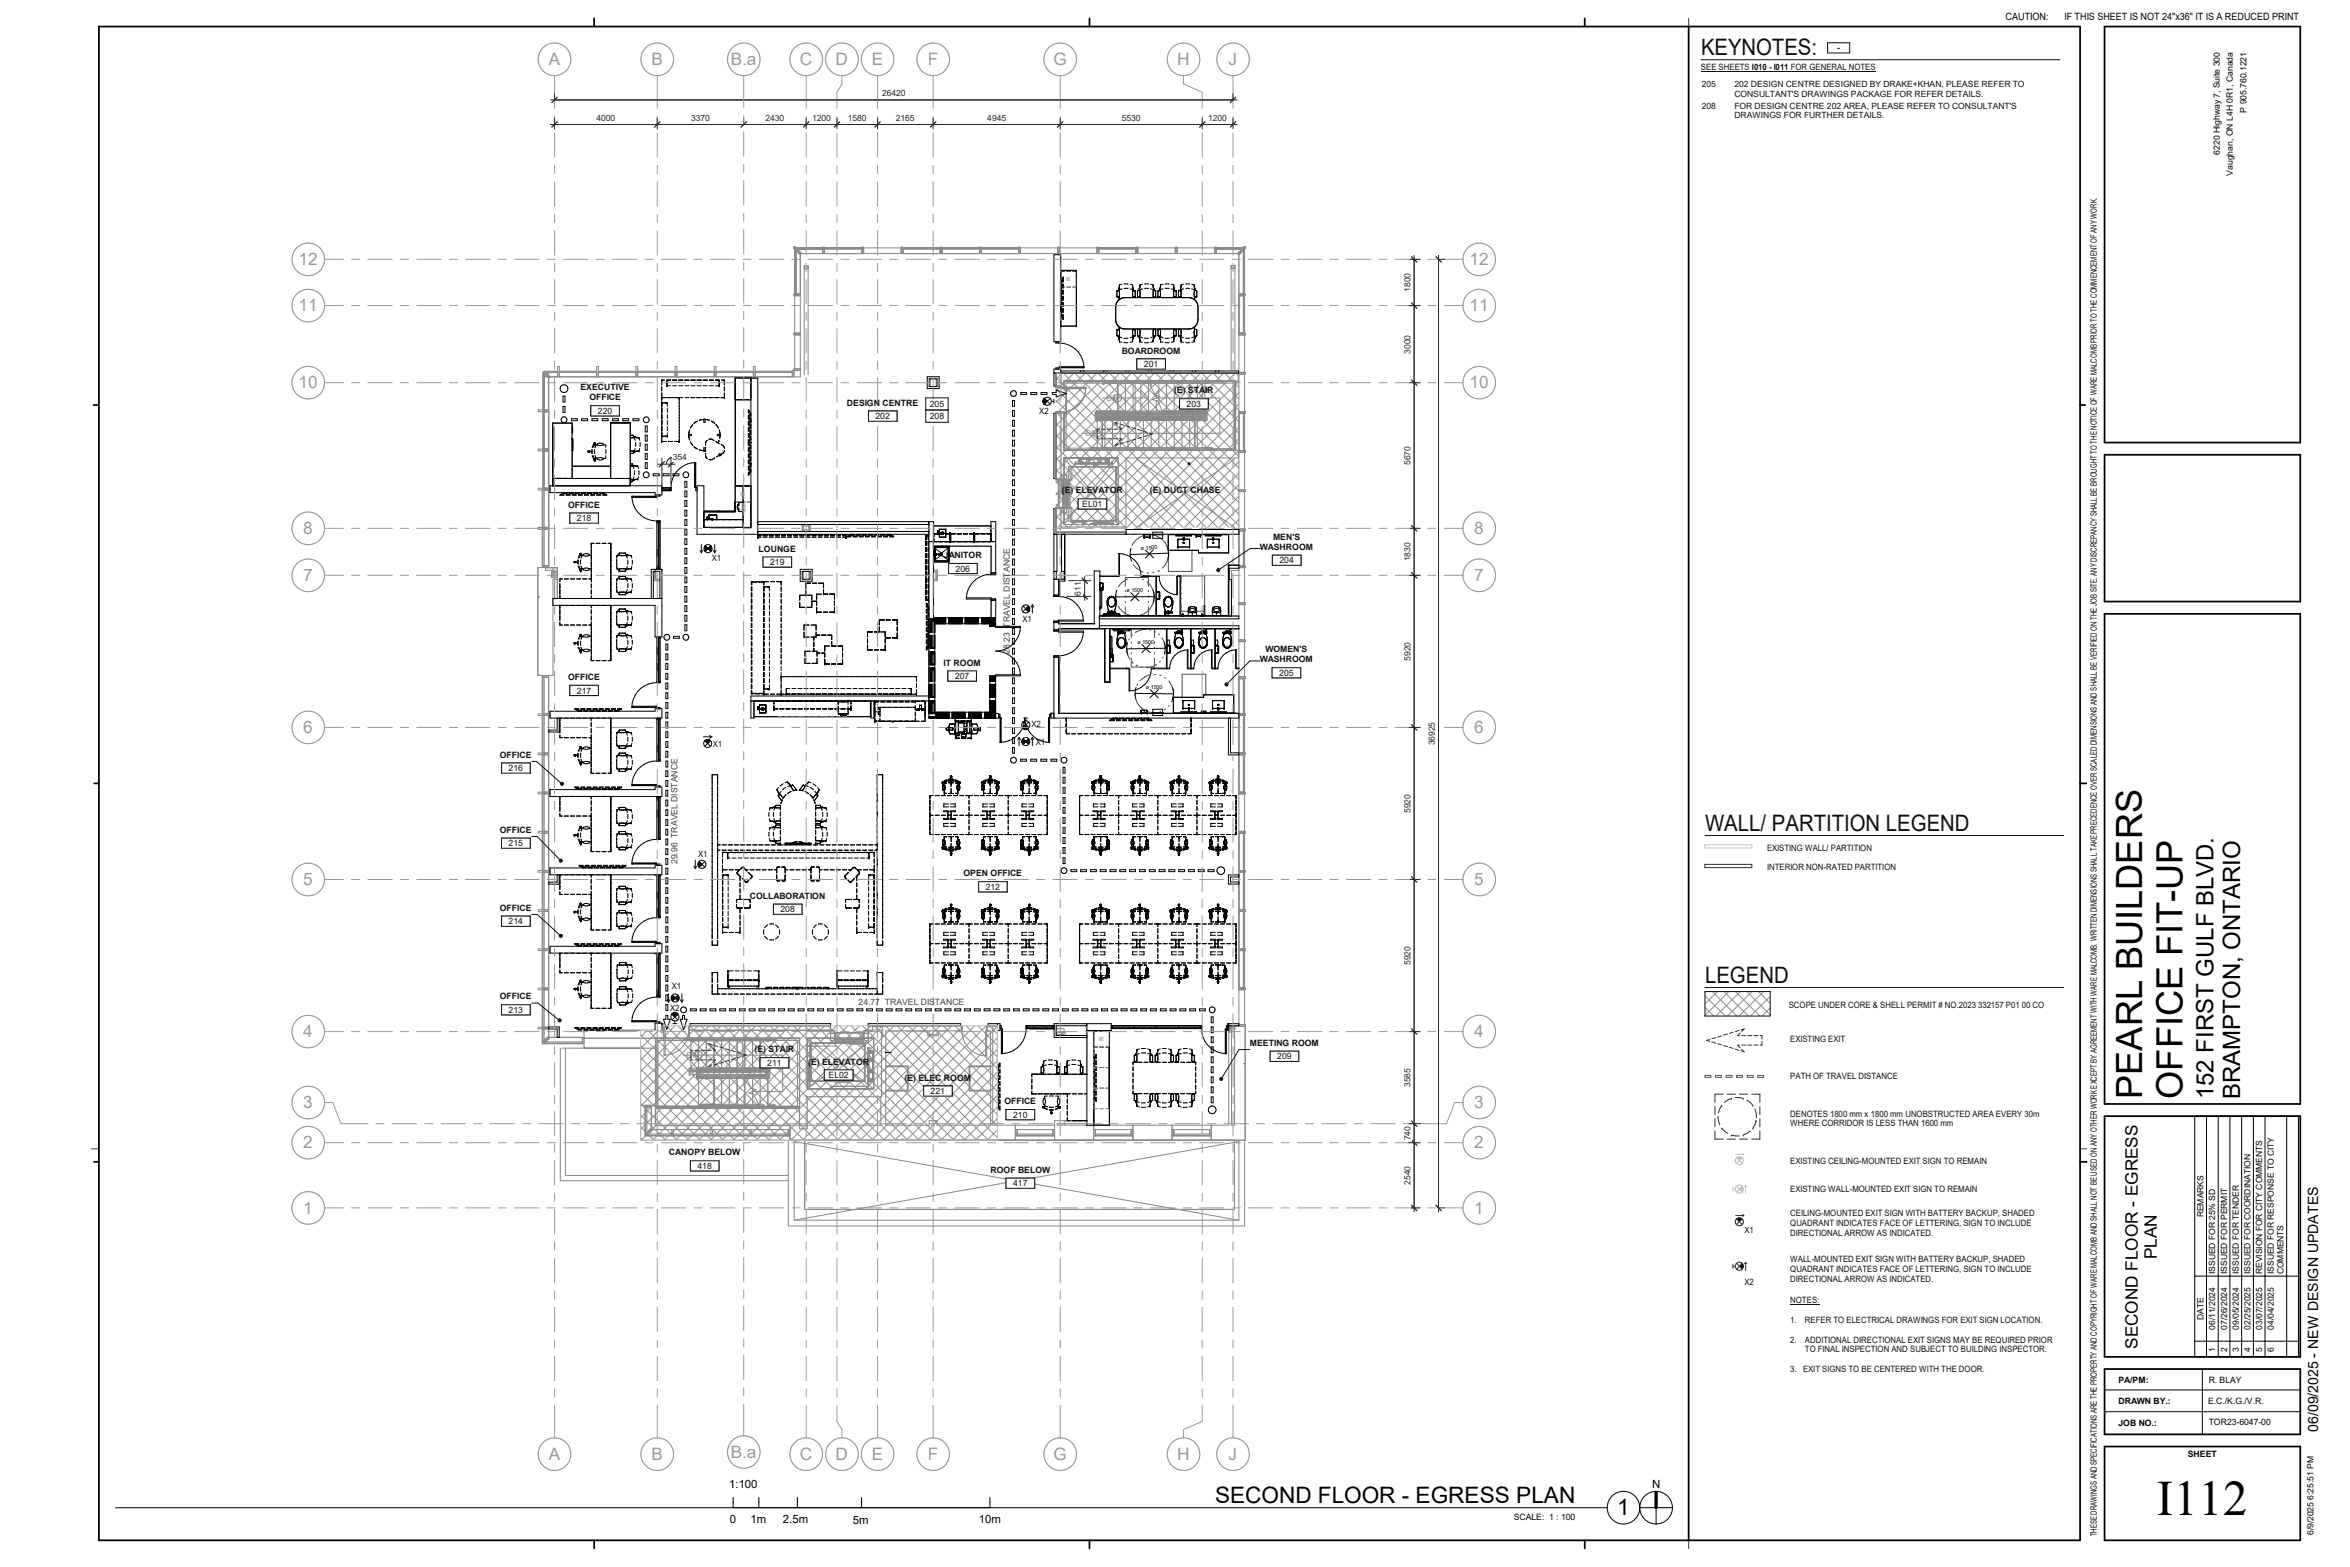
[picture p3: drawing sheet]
<svg xmlns="http://www.w3.org/2000/svg" width="914mm" height="610mm" viewBox="0 0 914 610" stroke-linecap="round" stroke-linejoin="round" font-family="sans-serif">
<defs><g id="words">
<text font-size="19.2" x="839.3" y="589.5">I112</text>
<g font-size="14.1">
<text x="849.2" y="346.1" transform="rotate(-90 849.2 346.1)">UP</text>
<text x="849.2" y="350.8" transform="rotate(-90 849.2 350.8)">-</text>
<text x="833.5" y="427.4" transform="rotate(-90 833.5 427.4)">PEARL BUILDERS</text>
<text x="849.2" y="427.4" transform="rotate(-90 849.2 427.4)">OFFICE FIT</text>
</g>
<g font-size="9.3">
<text x="861.3" y="427.6" transform="rotate(-90 861.3 427.6)">152 FIRST GULF BLVD.</text>
<text x="871.7" y="427.6" transform="rotate(-90 871.7 427.6)">BRAMPTON, ONTARIO</text>
</g>
<g font-size="8.8" fill="#101010">
<text x="661.9" y="21.6">KEYNOTES:</text>
<text x="663.4" y="323.4">WALL/ PARTITION LEGEND</text>
<text x="663.4" y="382.5">LEGEND</text>
</g>
<g font-size="8.8">
<text x="472.8" y="584.8">SECOND FLOOR - EGRESS PLAN</text>
<text x="629.3" y="589.4">1</text>
</g>
<g font-size="6.7" fill="#9a9a9a">
<text x="213.5" y="25.3">A</text>
<text x="253.5" y="25.3">B</text>
<text x="284.4" y="25.3">B.a</text>
<text x="311.2" y="25.3">C</text>
<text x="325.2" y="25.3">D</text>
<text x="339.2" y="25.3">E</text>
<text x="361" y="25.3">F</text>
<text x="409.9" y="25.3">G</text>
<text x="458.1" y="25.3">H</text>
<text x="478.1" y="25.3">J</text>
<text x="116.2" y="103.1">12</text>
<text x="571.8" y="103.1">12</text>
<text x="116.2" y="121.1">11</text>
<text x="571.8" y="121.1">11</text>
<text x="116.2" y="151">10</text>
<text x="571.8" y="151">10</text>
<text x="118" y="207.7">8</text>
<text x="573.7" y="207.7">8</text>
<text x="118" y="226">7</text>
<text x="573.7" y="226">7</text>
<text x="118" y="285.2">6</text>
<text x="573.7" y="285.2">6</text>
<text x="118" y="344.3">5</text>
<text x="573.7" y="344.3">5</text>
<text x="118" y="403.5">4</text>
<text x="573.7" y="403.5">4</text>
<text x="118" y="431.1">3</text>
<text x="573.7" y="431.1">3</text>
<text x="118" y="446.7">2</text>
<text x="573.7" y="446.7">2</text>
<text x="118" y="472.1">1</text>
<text x="573.7" y="472.1">1</text>
<text x="213.5" y="567.9">A</text>
<text x="253.5" y="567.9">B</text>
<text x="284.4" y="567.1">B.a</text>
<text x="311.2" y="567.9">C</text>
<text x="325.2" y="567.9">D</text>
<text x="339.2" y="567.9">E</text>
<text x="361" y="567.9">F</text>
<text x="409.9" y="567.9">G</text>
<text x="458.1" y="567.9">H</text>
<text x="478.1" y="567.9">J</text>
</g>
<g font-size="6.7">
<text x="831.8" y="465.3" transform="rotate(-90 831.8 465.3)">EGRESS</text>
<text x="831.8" y="469.4" transform="rotate(-90 831.8 469.4)">-</text>
<text x="839.3" y="489.9" transform="rotate(-90 839.3 489.9)">PLAN</text>
<text x="831.8" y="524.8" transform="rotate(-90 831.8 524.8)">SECOND FLOOR</text>
</g>
<text font-size="5.5" x="902" y="557" transform="rotate(-90 902 557)">06/09/2025 - NEW DESIGN UPDATES</text>
<g font-size="4.4">
<text x="283.7" y="578.8">1:100</text>
<text x="642.8" y="578.9">N</text>
<text x="284" y="592.6">0</text>
<text x="292" y="592.6">1m</text>
<text x="304.6" y="592.6">2.5m</text>
<text x="331.9" y="592.7">5m</text>
<text x="380.9" y="592.7">10m</text>
</g>
<g font-size="3.9">
<text x="780.4" y="7.8">CAUTION:</text>
<text x="803.3" y="7.8">IF THIS SHEET IS NOT 24&quot;x36&quot; IT IS A REDUCED PRINT</text>
</g>
<g font-size="3.4" fill="#101010">
<text x="661.8" y="27.1">SEE SHEETS I010 - I011 FOR GENERAL NOTES</text>
<text x="436.5" y="137.6">BOARDROOM</text>
<text x="445.1" y="142.8">201</text>
<text x="225.9" y="151.8">EXECUTIVE</text>
<text x="229.3" y="155.7">OFFICE</text>
<text x="456.8" y="153.1">(E) STAIR</text>
<text x="232.7" y="161">220</text>
<text x="329.6" y="157.9">DESIGN CENTRE</text>
<text x="361.8" y="158.2">205</text>
<text x="404.4" y="161">X2</text>
<text x="461.7" y="158.2">203</text>
<text x="340.7" y="163.1">202</text>
<text x="361.8" y="163">208</text>
<text x="413.2" y="192">(E) ELEVATOR</text>
<text x="447.4" y="192">(E) DUCT CHASE</text>
<text x="221.1" y="197.5">OFFICE</text>
<text x="421.1" y="197.2">EL01</text>
<text x="224.5" y="202.7">218</text>
<text x="495.3" y="209.9">MEN'S</text>
<text x="295.2" y="214.6">LOUNGE</text>
<text x="490.3" y="213.9">WASHROOM</text>
<text x="276.9" y="218.2">X1</text>
<text x="299.7" y="219.8">219</text>
<text x="367.3" y="217.1">JANITOR</text>
<text x="497.8" y="219.1">204</text>
<text x="371.9" y="222.3">206</text>
<text x="397.9" y="242">X1</text>
<text x="490.2" y="257.7">WASHROOM</text>
<text x="492.4" y="253.7">WOMEN'S</text>
<text x="367.2" y="259">IT ROOM</text>
<text x="497.8" y="262.9">205</text>
<text x="221.1" y="264.6">OFFICE</text>
<text x="224.5" y="269.8">217</text>
<text x="371.6" y="264.1">207</text>
<text x="401.4" y="283">X2</text>
<text x="277.4" y="290.7">X1</text>
<text x="403.1" y="289.8">X1</text>
<text x="194.5" y="294.8">OFFICE</text>
<text x="197.9" y="300">216</text>
<text x="194.5" y="324">OFFICE</text>
<text x="197.9" y="329.2">215</text>
<text x="271.7" y="333.3">X1</text>
<text x="687.6" y="330.9">EXISTING WALL/ PARTITION</text>
<text x="374.9" y="341">OPEN OFFICE</text>
<text x="687.6" y="338.5">INTERIOR NON-RATED PARTITION</text>
<text x="383.5" y="346.2">212</text>
<text x="291.8" y="349.7">COLLABORATION</text>
<text x="194.5" y="354.4">OFFICE</text>
<text x="197.9" y="359.5">214</text>
<text x="303.7" y="354.9">208</text>
<text x="194.5" y="388.8">OFFICE</text>
<text x="261.5" y="384.9">X1</text>
<text x="197.9" y="394">213</text>
<text x="260.8" y="393.4">X2</text>
<text x="696" y="392">SCOPE UNDER CORE &amp; SHELL PERMIT # NO.2023 332157 P01 00 CO</text>
<text x="486.3" y="406.9">MEETING ROOM</text>
<text x="696.6" y="405.5">EXISTING EXIT</text>
<text x="293.6" y="409.4">(E) STAIR</text>
<text x="497" y="412.1">209</text>
<text x="298.5" y="414.6">211</text>
<text x="314.5" y="414.1">(E) ELEVATOR</text>
<text x="322.4" y="419.4">EL02</text>
<text x="696.6" y="419.6">PATH OF TRAVEL DISTANCE</text>
<text x="352" y="420.4">(E) ELEC ROOM</text>
<text x="362.1" y="425.6">221</text>
<text x="390.9" y="429.6">OFFICE</text>
<text x="394.2" y="434.8">210</text>
<text x="696.6" y="434.4">DENOTES 1800 mm x 1800 mm UNOBSTRUCTED AREA EVERY 30m</text>
<text x="696.6" y="438.2">WHERE CORRIDOR IS LESS THAN 1600 mm</text>
<text x="260.3" y="449.5">CANOPY BELOW</text>
<text x="271.4" y="454.7">418</text>
<text x="696.6" y="453">EXISTING CEILING-MOUNTED EXIT SIGN TO REMAIN</text>
<text x="385.4" y="456.3">ROOF BELOW</text>
<text x="394.2" y="461.5">417</text>
<text x="696.6" y="463.8">EXISTING WALL-MOUNTED EXIT SIGN TO REMAIN</text>
<text x="696.6" y="473">CEILING-MOUNTED EXIT SIGN WITH BATTERY BACKUP, SHADED</text>
<text x="678.8" y="479.8">X1</text>
<text x="696.6" y="476.8">QUADRANT INDICATES FACE OF LETTERING, SIGN TO INCLUDE</text>
<text x="696.6" y="480.7">DIRECTIONAL ARROW AS INDICATED.</text>
<text x="696.6" y="491.1">WALL-MOUNTED EXIT SIGN WITH BATTERY BACKUP, SHADED</text>
<text x="696.6" y="494.9">QUADRANT INDICATES FACE OF LETTERING, SIGN TO INCLUDE</text>
<text x="678.8" y="499.8">X2</text>
<text x="696.6" y="498.7">DIRECTIONAL ARROW AS INDICATED.</text>
<text x="696.6" y="506.9">NOTES:</text>
<text x="696.6" y="514.6">1.</text>
<text x="702.3" y="514.6">REFER TO ELECTRICAL DRAWINGS FOR EXIT SIGN LOCATION.</text>
<text x="696.6" y="522.3">2.</text>
<text x="702.3" y="522.3">ADDITIONAL DIRECTIONAL EXIT SIGNS MAY BE REQUIRED PRIOR</text>
<text x="702.3" y="526.1">TO FINAL INSPECTION AND SUBJECT TO BUILDING INSPECTOR.</text>
<text x="696.6" y="533.8">3.</text>
<text x="701.6" y="533.8">EXIT SIGNS TO BE CENTERED WITH THE DOOR.</text>
</g>
<g font-size="3.4">
<text x="874.1" y="43.8" transform="rotate(-90 874.1 43.8)">P 905.760.1221</text>
<text x="863.7" y="60.2" transform="rotate(-90 863.7 60.2)">6220 Highway 7, Suite 300</text>
<text x="868.8" y="68.3" transform="rotate(-90 868.8 68.3)">Vaughan, ON L4H 0R1, Canada</text>
<text x="815.9" y="232.7" transform="rotate(-90 815.9 232.7)">B SITE. ANY DISCREPANCY SHALL BE BROUGHT TO THE NOTICE OF WARE MALCOMB PRIOR TO THE COMMENCEMENT OF ANY WORK.</text>
<text x="815.9" y="239.6" transform="rotate(-90 815.9 239.6)">HE JO</text>
<text x="824.3" y="538">PA/PM:</text>
<text x="859.4" y="537.8">R. BLAY</text>
<text x="824.3" y="546.3">DRAWN BY.:</text>
<text x="859.2" y="546.2">E.C./K.G./V.R.</text>
<text x="824.3" y="554.7">JOB NO.:</text>
<text x="859.4" y="554.5">TOR23-6047-00</text>
<text x="851.3" y="566.9">SHEET</text>
<text x="589" y="591.2">SCALE: 1 : 100</text>
<text x="815.9" y="597.7" transform="rotate(-90 815.9 597.7)">THESE DRAWINGS AND SPECIFICATIONS ARE THE PROPERTY AND COPYRIGHT OF WARE MALCOMB AND SHALL NOT BE USED ON ANY OTHER WORK EXCEPT BY AGREEMENT WITH WARE MALCOMB. WRITTEN DIMENSIONS SHALL TAKE PRECEDENCE OVER SCALED DIMENSIONS AND SHALL BE VERIFIED ON T</text>
</g>
<g font-size="3.4" fill="#424242">
<text x="392.9" y="254.4" transform="rotate(-90 392.9 254.4)">28.23 TRAVEL DISTANCE</text>
<text x="263.6" y="336.1" transform="rotate(-90 263.6 336.1)">29.96 TRAVEL DISTANCE</text>
<text x="334.1" y="391">24.77 TRAVEL DISTANCE</text>
</g>
<g font-size="3.3" fill="#101010">
<text x="662.2" y="33.9">205</text>
<text x="674.9" y="33.9">202 DESIGN CENTRE DESIGNED BY DRAKE+KHAN, PLEASE REFER TO</text>
<text x="674.9" y="37.6">CONSULTANT'S DRAWINGS PACKAGE FOR REFER DETAILS.</text>
<text x="662.2" y="42.3">208</text>
<text x="674.9" y="46.1">DRAWINGS FOR FURTHER DETAILS.</text>
<text x="674.9" y="42.3">FOR DESIGN CENTRE 202 AREA, PLEASE REFER TO CONSULTANT'S</text>
</g>
<g font-size="3.3" fill="#252525">
<text x="343.2" y="37.3">26420</text>
<text x="232.1" y="46.9">4000</text>
<text x="268.9" y="46.9">3370</text>
<text x="297.9" y="46.9">2430</text>
<text x="316" y="46.9">1200</text>
<text x="329.9" y="46.9">1580</text>
<text x="348.6" y="46.9">2165</text>
<text x="384.2" y="46.9">4945</text>
<text x="436.5" y="46.9">5530</text>
<text x="470.1" y="46.9">1200</text>
<text x="548.8" y="113.5" transform="rotate(-90 548.8 113.5)">1800</text>
<text x="548.8" y="137.5" transform="rotate(-90 548.8 137.5)">3000</text>
<text x="261.8" y="179.1">354</text>
<text x="548.8" y="180.8" transform="rotate(-90 548.8 180.8)">5670</text>
<text x="548.8" y="218.4" transform="rotate(-90 548.8 218.4)">1830</text>
<text x="420.6" y="231.7" transform="rotate(-90 420.6 231.7)">611</text>
<text x="548.8" y="257" transform="rotate(-90 548.8 257)">5920</text>
<text x="558.3" y="290" transform="rotate(-90 558.3 290)">36925</text>
<text x="548.8" y="316.2" transform="rotate(-90 548.8 316.2)">5920</text>
<text x="548.8" y="375.4" transform="rotate(-90 548.8 375.4)">5920</text>
<text x="548.8" y="422.9" transform="rotate(-90 548.8 422.9)">3585</text>
<text x="548.8" y="443.6" transform="rotate(-90 548.8 443.6)">740</text>
<text x="548.8" y="460.9" transform="rotate(-90 548.8 460.9)">2540</text>
</g>
<g font-size="3.3">
<text x="857.4" y="473.5" transform="rotate(-90 857.4 473.5)">REMARKS</text>
<text x="862" y="495.7" transform="rotate(-90 862 495.7)">ISSUED FOR 25% SD</text>
<text x="866.6" y="495.7" transform="rotate(-90 866.6 495.7)">ISSUED FOR PERMIT</text>
<text x="871.1" y="495.7" transform="rotate(-90 871.1 495.7)">ISSUED FOR TENDER</text>
<text x="875.7" y="495.7" transform="rotate(-90 875.7 495.7)">ISSUED FOR COORDINATION</text>
<text x="880.2" y="495.7" transform="rotate(-90 880.2 495.7)">REVISION FOR CITY COMMENTS</text>
<text x="884.8" y="495.7" transform="rotate(-90 884.8 495.7)">ISSUED FOR RESPONSE TO CITY</text>
<text x="888.5" y="495.7" transform="rotate(-90 888.5 495.7)">COMMENTS</text>
<text x="857.4" y="513.5" transform="rotate(-90 857.4 513.5)">DATE</text>
<text x="862" y="517.4" transform="rotate(-90 862 517.4)">06/11/2024</text>
<text x="866.6" y="517.4" transform="rotate(-90 866.6 517.4)">07/26/2024</text>
<text x="871.1" y="517.4" transform="rotate(-90 871.1 517.4)">09/05/2024</text>
<text x="875.7" y="517.4" transform="rotate(-90 875.7 517.4)">02/25/2025</text>
<text x="880.2" y="517.4" transform="rotate(-90 880.2 517.4)">03/07/2025</text>
<text x="884.8" y="517.4" transform="rotate(-90 884.8 517.4)">04/04/2025</text>
<text x="862" y="525.8" transform="rotate(-90 862 525.8)">1</text>
<text x="866.6" y="525.8" transform="rotate(-90 866.6 525.8)">2</text>
<text x="871.1" y="525.8" transform="rotate(-90 871.1 525.8)">3</text>
<text x="875.7" y="525.8" transform="rotate(-90 875.7 525.8)">4</text>
<text x="880.2" y="525.8" transform="rotate(-90 880.2 525.8)">5</text>
<text x="884.8" y="525.8" transform="rotate(-90 884.8 525.8)">6</text>
<text x="900.2" y="597.2" transform="rotate(-90 900.2 597.2)">6/9/2025 6:25:51 PM</text>
</g>
<g font-size="3.1" fill="#888">
<text x="430.6" y="155.9">UP</text>
<text x="422.4" y="169.7">DN</text>
<text x="267.3" y="411.5">DN</text>
</g>
<g font-size="2.3" fill="#9f9f9f">
<text x="416.6" y="109.4" transform="rotate(-90 416.6 109.4)">R</text>
<text x="289.8" y="193" transform="rotate(-90 289.8 193)">R</text>
<text x="290.2" y="199.1" transform="rotate(-90 290.2 199.1)">CM</text>
<text x="429.4" y="405" transform="rotate(-90 429.4 405)">R</text>
</g>
<g font-size="2.1">
<text x="443.9" y="213.9" transform="rotate(-2 443.9 213.9)">ø 1500</text>
<text x="438.4" y="230.5">ø 1500</text>
<text x="442.6" y="250.7" transform="rotate(-1 442.6 250.7)">ø 1500</text>
<text x="445.9" y="268.1" transform="rotate(1 445.9 268.1)">ø 1500</text>
</g>
</g></defs>
<g fill="#c7c7c7">
<path d="M213.5 277.7h.5v.6h-.5z"/>
<path d="M213.5 308.2h.5v.6h-.5z"/>
<path d="M213.5 338.7h.5v.6h-.5z"/>
<path d="M213.5 369.1h.5v.7h-.5z"/>
<path d="M411.6 98.6h.6v.5h-.6z"/>
<path d="M213.5 189.9h.5v.7h-.5z"/>
<path d="M293.2 146.6h.6v.5h-.6z"/>
</g>
<path d="M405.9 155h1.6v2.2h-1.6zM398 281.9h2.3v1.6h-2.3zM261.5 394h2.2v1.6h-2.2z" fill="#000"/>
<g fill="#fff">
<path d="M361.4 240.4h2.3v39h-2.3z"/>
<path d="M363.7 240.4h23.7v2.3h-23.7z"/>
<path d="M385.1 242.7h2.3v34.4h-2.3z"/>
<path d="M363.7 277.1h23.7v2.3h-23.7z"/>
</g>
<g fill="none" stroke="#000" stroke-width=".39">
<path d="M410.1 99.1h2.6v.2v33.7h-2.6zM412.7 105.9v.2M412.7 107.1v.2M412.7 112.2v.2M412.7 113.4v.2M412.7 118.5v.2M412.7 119.7v.2M412.7 109.1h.3v1.8M412.7 105.2h6.1v21.7h-6.1M413 109.6h.1M413 109.9h.1M413 111.7v1.5"/>
<path d="M413 114v1.7M413 116.4v1.6M413 118.8v1.6M413.1 110.5v1.6M413.1 112.9v1.6M413.1 115.2v1.6M413.1 117.6v1.6M413.4 108.4l-.3 .2v1.1M413.4 110.5v1.6M413.4 112.9v1.6M413.4 115.2v1.6M413.4 117.6v1.6"/>
<path d="M413.6 108h-.2v1.7M413.6 109.7v-1.9l.2 1.9M413.6 110.5v1.6M413.6 112.9v1.6M413.6 115.2v1.6M413.6 117.6v1.6M413.8 110.5v1.6M413.8 112.9v1.6M413.8 115.2v1.6M413.8 117.6v1.6M434.6 115.4h.1M434.6 115.5h.1"/>
<path d="M434.7 115.5l.1 .1M434.8 115.6h.6M435 117.1l.9-.9 1.8-.4h24.9a3.6 3.6 0 0 1 3.5 3.5v5.1a3.6 3.6 0 0 1-3.5 3.6h-24.9a3.6 3.6 0 0 1-3.6-3.6v-5.1l.2-1.2zM435.3 112.5h.1M435.4 112.8h.1M435.4 113v.1M435.4 112.2l-.1 .6M435.4 115.6v.5M435.4 112.7v.1M435.4 116.1l.3 .3zM435.4 113.1l-.8 .1v2.3M435.4 113.1l.1 .1"/>
<path d="M435.5 111.6l-.1 1.5M435.5 112.2l-.1 .4M435.5 113.2l-.1 2.4M435.5 113.2h.1M435.5 115.4v.1M435.6 111.6l-.1 .4M435.6 111.3l-.1 .1M436.5 110.6l-.9 .2v.6M436.6 112.4l-1.2 .4M437.3 110.5h1.6M437.3 112.2h1.6M439.7 110.6l1 .2v.6"/>
<path d="M439.7 112.4l1.2 .4M440.7 111.6v.4M440.7 111v.4M440.7 113.2l.2 2.4M440.8 113.1v.1M440.8 111.6l.1 .4M440.8 112.2l.1 .4M440.9 112v.5M440.9 115.6v.2M440.9 115.6h.6M440.9 112.6h.1M440.9 112v.1"/>
<path d="M440.9 112.6v.5M440.9 113l-.2 .2M440.9 112.5h.1M440.9 112.2v.6M440.9 112.8h.1M441.5 113l-.7 .1M441.5 113l.1 .1M441.6 113.1v2.4M441.6 115.5l-.1 .1M441.7 113.2h.1M441.7 115.4h.1M442.6 113.1v2.3l.8 .2"/>
<path d="M442.6 113.2h.1M443.3 112.8h.1M443.3 112.5h.1M443.4 112.5h.1M443.4 112.2l-.1 .6M443.4 115.6v.2M443.4 113.1h-.8M443.5 111.6v1.6M443.5 112.2l-.1 .5M443.5 113.2h.1M443.5 113.2l-.1 2.4M443.6 111.6l-.1 .4"/>
<path d="M443.6 111.3l-.1 .1M444.5 110.6l-.9 .2v.6M444.6 112.4l-1.3 .4M445.3 110.5h1.6M445.3 112.2h1.6M447.7 110.6l1 .2v.6M447.7 112.4l1.2 .4M448.7 111v.3M448.7 112v-.4l.2 1.2M448.7 113.2h.1M448.7 113.2l.2 2.4M448.8 112.2l.1 .4"/>
<path d="M448.9 112.8l-.1 .3 .7-.1M448.9 112.6h.1M448.9 115.6v.2M448.9 112.6v.1M448.9 112.5h.1M448.9 112.2v.1M448.9 113l-.2 .2M448.9 112.8h.1M449.5 113l.2 2.4-.8 .2M449.5 113.1h.1M451.3 112.8h.1M451.4 112.5h.1"/>
<path d="M451.4 112.2l-.1 .1M451.4 115.6v.2M451.4 112.1h.1M451.4 113.1l-.8 .1v2.2l.8 .2M451.5 111.6v1.6M451.5 112.2l-.1 .5M451.5 113.2h.1M451.5 113.2l-.1 2.4M451.6 111.6l-.1 .4M451.6 111.1l-.1 .2M452.5 110.6l-.9 .2v.6M452.5 112.4l-1.1 .4"/>
<path d="M453.3 110.5h1.6M453.3 112.2h1.6M455.7 112.4l1.2 .4M455.7 110.6l1 .2v.5M456.7 111.6v.4M456.7 113.2l.2 2.4M456.7 113.2h.1M456.8 111.6v.1M456.8 112.2l.1 .5M456.8 111.7l-.1 1.5M456.9 115.6v.2M456.9 112.2v.1"/>
<path d="M456.9 112.5h.1M456.9 112.8h.1M457.5 113l-.7 .1M457.5 113v.1M457.5 113.1h.1M457.6 113.2l.1 2.2-.8 .2M457.6 113.1v.1M458.6 115.4l.8 .2M458.6 113.2v2.2M459.3 112.8h.1M459.4 112.5h.1M459.4 112.2l-.1 .1"/>
<path d="M459.4 113l.1 .1M459.4 112.8v2.8M459.4 112l-.1 .8M459.4 112h.1M459.4 115.6v.2M459.4 113.1l-.6-.1-.2 .3M459.5 112.2l-.1 .4M459.5 111.6l-.1 .4M459.6 111.6l-.1 .4M459.6 111.1l-.1 .2M460.5 110.6l-.9 .2v.6M460.5 112.4l-1.2 .4"/>
<path d="M461.3 110.5h1.6M461.3 112.2h1.6M463.7 112.4l1.2 .4M463.7 110.6l1 .2v.5M464.7 111.6v.4M464.7 116.4h-.1M464.7 113.2h.1M464.7 113.2l.2 2.4M464.7 113.2l.8-.2 .2 .2-.1 2.3M464.8 111.6v.1M464.8 112.2l.1 .4M464.8 111.7l.1 1.4"/>
<path d="M464.8 116.2l-.1 .2M464.9 115.6l-.2 .8M464.9 112.2v.6M464.9 112.7v.1M464.9 112.8h.1M464.9 113v.1M464.9 112.5h.1M465.6 115.5l-.7 .1M465.7 115.4h-.1M410.8 133v.5h1.2v-.5M412.1 133.5a9.6 9.6 0 0 1 9.7 9.6M412.7 124.8v.2"/>
<path d="M412.7 126v.2M413 122.2h.1M413 122.5h.1M413 121.2v1.8h-.3M413.1 120v1.6M413.1 122.4v1l.3 .3M413.4 120v1.6M413.4 122.4v1.7h.2M413.6 120v1.6M413.6 122.4v1.8l.2-1.8M413.8 120v1.6M434.6 128.3v.1"/>
<path d="M434.7 128.2l-.1 .1M434.8 128.2h.7l-.1 2.5-.8-.1v-2.3M434.8 128.2h-.1M435.3 131.3h.1M435.4 130.9h.1M435.4 130.9v.6M435.4 130.9l1.2 .5M435.4 131h.1M435.4 131.8h.1M435.4 131.2l.1 .4M435.4 131.8l.1 .3M435.4 130.7v1.1"/>
<path d="M435.4 127.6l.3-.3-.3 .9M435.5 128.3v.1M435.5 131.8l.1 .4M435.5 132.4l.1 .1M435.6 132.9h.1M435.6 132.2h.1M435.6 132.4v.5M435.6 132.9l.9 .3M437.3 133.3h1.6M438.9 131.5l-1.6 .1M440.7 132.4v.5l-1 .3M440.7 128.4l.1 2.2"/>
<path d="M440.7 131.8v.4M440.7 132.4v.3M440.8 130.6h.1M440.8 128.3l-.1 .1M440.9 128v.2M440.9 130.7v.4M440.9 131.1l-.1 .5M440.9 131.2h.1M440.9 131.2l-.1 .9M440.9 131.7h.1M440.9 131.1h.1M440.9 131.2v.1"/>
<path d="M440.9 128.2l-.1 .1M440.9 130.9h.1M440.9 130.9l-1.2 .5M440.9 130.9v.6M441.5 128.2h-.7M441.5 128.2h.1M441.6 128.2l.1 .1M441.7 128.4v2.2h-.9M441.7 128.3v.1M442.6 130.6h.1M443.3 130.9h.1M443.3 130.9l.1 .7"/>
<path d="M443.3 130.9l1.3 .5M443.3 131.3h.1M443.4 131.3h.1M443.4 131v.1M443.4 131.8h.1M443.4 131.2l.1 .4M443.4 131.8l.1 .3M443.4 128l.1 .3M443.4 130.7v1.1M443.4 128.2l-.8 .1v2.3M443.5 128.3v.1M443.5 128.4v2.2h-.9"/>
<path d="M443.5 131.8l.1 .4M443.5 132.4l.1 .1M443.6 132.9h.1M443.6 132.2h.1M443.6 132.4v.5M443.6 132.9l.9 .3M445.3 133.3h1.6M446.9 131.5l-1.6 .1M448.7 132.4v.5l-1 .3M448.7 131.8v.4M448.7 132.5v.2M448.8 128.3l-.1 .1"/>
<path d="M448.9 128l-.1 .2 .9 .1-.2 2.4-.8-.1v-2.2M448.9 131.1l-.1 .5M448.9 130.7v.3M448.9 131.1h.1M448.9 131.2h.1M448.9 128.2l-.1 .1M448.9 130.9l-1.2 .5M448.9 130.9l-.1 1.2M448.9 131v.1M448.9 131.2v.1M448.9 130.9h.1M448.9 131.5h.1"/>
<path d="M449.6 130.6l-.1 .1M450.6 128.3l.9 .1-.1 2.3-.8-.1zM450.6 130.6l.1 .1M451.3 130.9h.1M451.3 131.5h.1M451.4 131.3h.1M451.4 130.9l1.1 .5M451.4 131v.1M451.4 131.7h.1M451.4 128.2h.1M451.4 131.8h.1M451.4 131.8l.1 .3"/>
<path d="M451.4 131.2l.1 .4M451.4 128v.2M451.4 130.7v1.1M451.5 132.5l.1 .2M451.5 131.8l.1 .4M451.6 132.9h.1M451.6 132.2h.1M451.6 132.9l.9 .3M451.6 132.4v.5M453.3 133.3h1.6M454.9 131.5l-1.6 .1M456.7 132.5v.4l-1 .3"/>
<path d="M456.7 131.8v.4M456.8 128.2l.9 .1-.1 2.3M456.9 128l-.2 2.6h.9M456.9 130.7l-.1 1.4M456.9 131.2h.1M456.9 130.9l-1.2 .5M456.9 131l-.1 .6M456.9 131.2v.1M456.9 130.9h.1M456.9 131.5v.1M457.6 130.6h.1M458.6 130.5v.1"/>
<path d="M458.6 128.3v2.3h.9M458.6 128.4h.1M459.3 130.9h.1M459.3 130.9l1.2 .5M459.3 131.5h.1M459.4 131.3h.1M459.4 131.1l.1 .5M459.4 130.9v.9M459.4 128.2h.1M459.4 131.8h.1M459.4 128v.2M459.4 131.8l.1 .3"/>
<path d="M459.4 128.2l.1 2.4M459.4 128.2l-.8 .1M459.5 130.6l-.1 .4M459.5 131.8l.1 .4M459.5 132.5l.1 .2M459.6 132.9h.1M459.6 132.2h.1M459.6 132.4v.5M459.6 132.9l.9 .3M461.3 133.3h1.6M462.9 131.5l-1.6 .1M464.6 127.3h.1"/>
<path d="M464.6 127.3l.3 .4M464.7 132.5v.4l-1 .3M464.7 131.8v.4M464.8 128.2l.8 .1-.1 2.4-.8-.1zM464.9 131.1l-.1 .5M464.9 130.7l-.1 1.4M464.9 127.7v.5M464.9 131.2h.1M464.9 130.9h.1M464.9 130.9v.6M464.9 130.9l-1.2 .5M464.9 131h.1"/>
<path d="M464.9 131.2v.1M464.9 128.2h.1M465.6 128.3l.1 .1M219.1 154.1h.7v2.3h-.7zM219.1 158.1h.7v2.3h-.7zM257.5 147.9h.1M257.5 154.6h.1M257.5 154.7h8.2M257.5 147.9h1M257.5 147.9v1.8M257.5 150.5v1.6M257.5 152.9v18.8"/>
<path d="M257.6 156.7v1.4M257.6 158.8v1.6M257.6 156.7h2.1M257.6 156.7h.1M259.3 147.9h1.6M259.5 148h.1M259.5 150h.1M259.5 150.1h.1M259.5 150.1h1.4M259.5 148h1.4M259.5 148v2.1M259.6 156.7h.1"/>
<path d="M259.7 156.7v1.4M259.7 158.8v1.6M261.7 147.9h1.6M261.7 150.1h1.6M261.7 148h1.6M264.1 147.9h1.6M264.1 150.1h1.6M264.1 148h1.6M264.2 154.7h.1M264.3 154.7v17h-1.8M266.5 154.7h1.6M266.5 147.9h1.6"/>
<path d="M266.5 150.1h1.6M266.5 148h1.6M268.8 154.7h1.7M268.9 147.9h1.6M268.9 150.1h1.6M268.9 148h1.6M270.8 154.7h2M271.2 147.9h1.6M271.2 150.1h1.6M271.2 148h1.6M273.2 154.7h2M273.6 147.9h1.6"/>
<path d="M273.6 150.1h1.6M273.6 148h1.6M275.6 154.7h2M276 147.9h1.6M276 150.1h1.6M276 148h1.6M278 154.7h2M278.4 147.9h1.6M278.4 150.1h1.4M278.4 148h1.4M279.8 150h.1M279.8 150.1h.1"/>
<path d="M279.8 148h.1M279.8 148v2.1M280.4 154.7h1.5M280.8 147.9h1.1M281.9 154.7h.1M281.9 154.6h.1M281.9 148h.1M281.9 147.9h.1M281.9 147.9v1.8M281.9 150.5v1.6M281.9 152.9v1.8M286.1 155.5h6.1"/>
<path d="M291.3 159.7h.2v1M292.2 147.1v58.1h-18.3v-16.2h-2.7v18.9h90.2M360.8 146.6h4.6v4.6h-4.6zM361.6 147.4h3v3h-3zM394 155.8h.7v2.3h-.7zM394 159.7h.7v2.3h-.7zM397.2 152.7h2.3v.8h-2.3zM401.1 152.7h2.3v.8h-2.3zM405.1 152.7h2.3v.8h-2.3zM409.4 152.7h1.6v-.9l3.9 1.3-3.9 1.3v-.9h-1.6zM410.8 143.6v-.5h1.2v.5M410.9 145.1v5.1h-.8v-6.6h2.6v1.5"/>
<path d="M412.1 142.7h9.7v.4h-9.7zM412.5 142.9h8.9M412.5 142.7v.4M412.7 144.3h69.2v.8h-71.8M420.4 144.3v.1M420.6 144.3v.1M421.4 142.7v.4M421.6 144.3v.1M421.8 144.3v.1M429.4 144.3v.1M429.6 144.3v.1M465.1 144.3v.1"/>
<path d="M465.3 144.3v.1M472.9 144.3v.1M473.1 144.3v.1M474.1 144.3v.1M474.3 144.3v.1M222.3 162.9h2.3v.8h-2.3zM222.6 166.1v2M222.6 170.7v4.5M226.3 162.9h2.3v.8h-2.3zM228.8 175.8l.1 .1M228.9 175.9h.1M229.4 175.5l-.6 .1"/>
<path d="M229.4 175.8l-.5 .1M230.1 175.5l-1.3 .2 1.3 .1M230.2 174.9v1.5M230.3 162.9h2.3v.8h-2.3zM230.4 177.2l.6 1.2 1.4-.1M230.5 174.9v1.5M230.7 177.2l.5 1.2M231.2 172.8v.1M231.2 178.9l.2 .1M231.2 173h.1M231.2 172.3v.5M231.2 173l-.5 1.1"/>
<path d="M231.3 173h-.4l-.5 1.1M231.3 173l.6 .1M231.3 178.5l-.1 .5M231.3 172.8v.1M231.4 173l-.1-.7 .3 .7M231.4 178.4l-.2 .5M231.4 174.9v1.5M231.4 178.8l.1 .3M231.5 172.3h.1M231.5 179.1h.1M231.5 172.3h-.1M231.5 178.6h.1"/>
<path d="M231.5 172.3l.1 .5M231.5 178.6l-.1 .3M231.5 177.2l.4 1.1M231.5 178.6v.5M231.5 179h.1M231.6 178.6h.1M231.6 178.6l-.1 .3M231.6 178.6l-.1 .5M231.6 178.4l-.2 .6M231.9 173l.5 .1M231.9 178.3v.1M231.9 173.1l-.4 1"/>
<path d="M232.5 172.6a1.69 1.69 0 0 1 2.3 .4l-1.6 .3-.7-.2zM232.5 178.2a1.69 1.69 0 0 1 2.3 .4 1.71 1.71 0 0 1-2.4-.2zM234.3 162.9h2.3v.8h-2.3zM234.7 173.1h1M234.7 178.3h1M235.7 173.1h.1M235.7 178.3h.1M235.7 173.1v1M235.7 177.2v1.1M235.8 174.9v1.6M237.6 164.6h7.6M238.3 162.9h2.3v.8h-2.3z"/>
<path d="M242.3 162.9h2.3v.8h-2.3zM245.2 175.4l1.1 .1M245.2 169.3l1.3 .2M246.3 170.3h-1.1M246.3 175.5h.1M246.3 169.3v.1M246.3 162.9h2.3v.8h-2.3zM246.3 175.5l.2 .1M246.4 170.2l-.1 .1M246.4 169.4l.1 .1M246.5 170.1l1.4 .1M246.5 175.6h.2"/>
<path d="M246.5 169.5v.6M246.5 175.6l-.1 .8h-1.2M246.5 170.1l-.2 .2M246.7 170.1h.1M246.7 170.1h.6M246.7 170.1l.4 1.2M246.7 175.6h.1M246.8 170.1l.5 .1M246.9 175.6h.1M246.9 175.6h-.1M247 175.6h.1M247 170.1h.1"/>
<path d="M247.1 174.5l-.4 1.1M247.3 175.6v.1M247.3 172.1v1.6M247.3 175.5l-.4 .1M247.5 170.3h.4M247.9 175.5l-1.2 .2M247.9 175.4l-.3 .1M248.1 170.3h.1M248.1 170.3h.6M248.1 175.4h.6M248.5 175.4l-.3 .1M248.7 170.3h.1"/>
<path d="M248.7 175.4h.1M248.7 170.3l.2 1M248.9 174.5l-.2 .9M249 172.1v1.6M251.1 165.7h.7v2.3h-.7zM251.1 169.3h.7v2.3h-.7zM251.1 172.8h.7v2.3h-.7zM251.1 176.4h.7v2.3h-.7zM257.5 171.7h.1M257.5 171.7h1.8M257.6 169.7h.1M257.6 161.2v1.6"/>
<path d="M257.6 163.6v1.6M257.6 166v1.6M257.6 168.4v1.3M257.6 169.7h2.1M259.6 169.7h.1M259.7 161.2v1.6M259.7 163.6v1.6M259.7 166v1.6M259.7 168.4v1.3M260.1 171.7h1.6M264.2 171.7h.1M267.9 169h1.2v.5h-1.2z"/>
<path d="M268 169.5l.4 1.7M268.4 167.3l-.4 1.7M268.6 172l.9 1.2M269.5 173.2v.1M269.5 165.2l-.9 1.3M270.1 173.8v.1M270.1 173.9l1.3 .8M270.3 180h.4v9.6h-.4zM270.7 180a9.7 9.7 0 0 0-9.6 9.6M271.4 163.8l-1.3 .9M272.1 175l1.8 .3M273.9 175.4h.5"/>
<path d="M273.9 175.4v-1.2h.5v1.2M273.9 163.1h.5v1.2h-.5zM273.9 163.2l-1.7 .3M274.4 163.2l1.7 .3M274.5 174v1.6M274.5 176.4a1.84 1.84 0 0 0 .7 2M274.5 175.3h-.1M275.2 171.3a1.86 1.86 0 0 0-.7 2M275.8 170.9a1.85 1.85 0 0 1 2 .5M276.8 163.8l1.3 .9M278.1 178.1l-1.1 .7-1.2-.1M278.5 171.7l1.4 .9"/>
<path d="M278.7 165.3l.8 1.2M278.7 165.2v.1M279.1 169h1.2v.5h-1.2zM279.8 171.3l-.4 1M279.9 167.3l.3 1.7M280 177.1l-1.2 .7M280 177.1l.1 .2M280 177.1v.1M280.2 169.5l-.2 1M280.4 176.8l.1 .2M280.5 177l-.4-.6-.4 .3 .4 .6M280.5 177l-.4 .3"/>
<path d="M280.6 172.9a1.83 1.83 0 0 1 1.3 1.6M281.9 175.2a2.02 2.02 0 0 1-1.5 1.6M291.2 172.2h.1M291.2 160.7v-1.2l.1 1.2M291.2 161.5v1.6M291.2 163.8v1.6M291.2 166.2v1.6M291.2 168.6v1.6M291.2 171v2.4M291.2 174.2v1.5M291.2 176.5v1.6M291.2 178.9v1.6"/>
<path d="M291.3 172.3h.2v1.1M291.3 161.5v1.6M291.3 163.8v1.6M291.3 166.2v1.6M291.3 168.6v1.6M291.3 171v2.4M291.3 174.2v1.5M291.3 176.5v1.6M291.3 178.9v1.6M291.5 160.1l.3 .2v1.6M291.5 172.7l.3 .3v1.5M291.5 161.5v1.6"/>
<path d="M291.5 163.8v1.6M291.5 166.2v1.6M291.5 168.6v1.6M291.5 171v1h-.2M291.5 174.2v1.5M291.5 176.5v1.6M291.5 178.9v1.6M291.8 170.1h.2M291.8 162.6v1.7M291.8 165v1.6M291.8 167.4v1.6M291.8 169.8v1.5l-.3 .3"/>
<path d="M291.8 175.3v1.6M291.8 177.7v1.6M291.8 170.4h.2M291.8 161.6h.2M291.8 161.2h.2M291.8 174.2h.2M291.8 173.9h.2M292 162.6v1.7M292 165v1.6M292 167.4v1.6M292 169.8v1.1h.2M292 175.3v1.6"/>
<path d="M292 177.7v1.6M292.2 163.8v.2M292.2 172.1v.2M292.2 160.7h-.2v1.2M292.2 173.4h-.2v1.1M394 178.9h.7v2.3h-.7zM394 175.1h.7v2.3h-.7zM394 163.5h.7v2.3h-.7zM394 167.4h.7v2.3h-.7zM394 171.2h.7v2.3h-.7zM410.1 160.8h.8v25.4h-.8zM214 189h43.6v3.5h-2.7v-.9h-40.9z"/>
<path d="M215.1 186.1h30.1M219.2 191.6l1.4 .2M219.5 192.5h-1.6l1.6 .2M219.5 192.3h-1.4v.2M219.7 191.8v.2M220 191.8v.2M220.3 192.5h1.6M220.3 192.3h1.6M220.3 192.7h1.6M220.6 192h-1.9l-.2 .3M221.4 191.8h1.7M221.4 192h1.7"/>
<path d="M222.6 192.5h1.6M222.6 181.4h15M222.6 192.3h1.6M222.6 192.7h1.6M222.6 186.1v-21.5h-7.5v24.4M223.8 191.8h1.6M223.8 192h1.6M225 192.5h1.6M225 192.3h1.6M225 192.7h1.6M226.2 191.8h1.6M226.2 192h1.6"/>
<path d="M227.4 192.5h1.6M227.4 192.3h1.6M227.4 192.7h1.6M228.6 191.8h1.6M228.6 192h1.6M229.8 192.5h1.6M229.8 192.3h1.6M229.8 192.7h1.6M231 191.8h1.6M231 192h1.6M232.2 192.5h1.6M232.2 192.3h1.6"/>
<path d="M232.2 192.7h1.6M233.3 192h2l.2 .3M234 191.8v.2M234.3 191.8v.2M234.5 192.5h1.6l-1.6 .2M234.5 192.3h1.4v.2M234.8 191.6l-1.5 .2M237.6 186.1v-21.8h7.6v24.7M245.2 180.3l.8 .1M245.2 186.4l.8 .2M245.9 193h9.6v.5h-9.6zM245.9 193a9.7 9.7 0 0 0 9.6 9.7"/>
<path d="M245.9 186.5h.1M245.9 187.4l-.7 .1M246 180.4v.1M246 187.3v.1M246 180.5v.6l-.8 .2M246 181.1l1.4 .1M246 187.4l-.3 .1M246 186.6v.7M246 186.6h.3M246.2 181.1h.1M246.2 181.1h.6M246.2 181.1l.5 1.2"/>
<path d="M246.3 186.6h.1M246.3 193.3h8.8M246.3 193v.5M246.3 181.1l.5 .1M246.5 181.1h.1M246.5 186.6h.1M246.7 185.5l-.5 1.2M246.8 186.6v.1M246.8 183.1v1.6M246.8 186.5l-.4 .1M247.1 181.3h.3M247.1 186.6l-.9 .1"/>
<path d="M247.1 186.6h.1M247.1 186.5h.3l-.3 .1M247.6 181.3h.6l.3 1M247.6 181.3h.2M247.6 186.4h.6M248 186.4l-.2 .1M248.2 186.4h.1M248.5 185.5l-.3 .9M248.6 183.1v1.6M251.1 180h.7v2.3h-.7zM254.2 184.3h2.3v.8h-2.3zM255.1 193v.5"/>
<path d="M255.7 192.5v.5h1.1v-.5M257.6 189.7h3.5v1.2h-3.5M258 184.3h2.3v.8h-2.3zM258.1 190.3h2.5M258.1 190.2h2.5M258.1 189.7v1.2M260.6 189.7v1.2M261.9 184.3h2.3v.8h-2.3zM266.5 191h.8v2.3h-.8zM266.5 187.3h.8v2.3h-.8zM266.5 194.7h.8v2.3h-.8zM266.5 198.5h.8v2.2h-.8z"/>
<path d="M270.3 180.3h.4M270.3 189.2h.4M270.5 180.3v8.9M271.2 189.7h-.5v1.2h.5M279.8 198.8v.3M286.1 195.4h-.3v3.7M286.1 198.8h-12v.3M286.9 197.6l.1 .3M287 196.6v1.3M287 197.9l.4 .5M287 196.6l-.1 .2M287 197.6l.3 .6z"/>
<path d="M287 196.5v.1M287.1 196.4l.3-.4-.4 .6M287.1 196.5l-.1 .3M287.1 196.5l.3-.4-.4 .7M287.3 198.1l.1 .2M287.4 197.6v1.4h1.7M289.1 195.4h-1.7v1.4M289.1 189.2v16M291.2 183.6v1.2l.1-1.2M291.2 181.3v1.6M291.3 181.3v1.6M291.5 181.3v1.6"/>
<path d="M291.5 183.6v1.1h-.2M291.8 180.1v1.6M291.8 182.5v1.5l-.3 .3M291.8 182.8h.2M291.8 183h.2M292 180.1v1.6M292 182.5v1.1h.2M292.2 180.3v.3M292.2 189h-6.1v-41.9h8.8v60.8M292.2 189.2h-6.1v9.9h-12.2M394 186.6h.7v2.3h-.7zM394 182.8h.7v2.3h-.7z"/>
<path d="M394 190.5h.7v2.3h-.7zM394 194.4h.7v2.2h-.7zM394 198.2h.7v2.3h-.7zM462.4 180.2h.5v.5h-.5zM223.4 218.8v.1M223.4 218.7v.1M223.4 218.4h.5M223.4 218.4v.2M223.4 218.9h.5M223.4 218.9h.1M223.5 218.5v.3h1.2M223.9 218.4h.1"/>
<path d="M223.9 218.8v.1M223.9 218.9h.1M224.7 218.5h-1.2M224.8 217.8v1.7M225 217.8v1.7M225.6 215.3h.1M225.6 215.4l.2 .4M225.8 215.3h-.1M225.8 215.8v.1M225.8 216l-.5 1.1M225.8 215.9h.1M225.8 215.9v.1"/>
<path d="M225.9 215.3l.3 .4M225.9 217.8v1.7M226 215.3l-.2 .1 .1 .5M226 215.3l.2 .6M226.2 215.7l-.1 .1M226.3 216l-.7-.1-.6 1.2M226.3 216h.1M226.4 216h.1M226.5 216l-.4 1.1M226.5 216h.4M226.9 215.7a1.75 1.75 0 0 1 2.5 .2 1.65 1.65 0 0 1-2.5-.2zM229.3 216h.8"/>
<path d="M230.2 216l.1 .1M231.1 211.4h-1v15M231.9 211.4h1.6M234.3 211.4h1.5M236.6 211.4h1.1v21.4M239.9 217.5l.2 3.8M240 216.3v.8M240 216.3v.6M240.2 216.1l-.2 .2M240.2 216l-.2 .3M240.9 215.9v.1M240.9 216l-.7 .1"/>
<path d="M241 216.1h.1M241.1 216.1h2.1M243.2 216.1h.1M243.4 216l-.1-.8h-2.3v.9M243.4 216l1.5 .1M243.4 216l-.1 .1M243.7 215.9h.1M243.7 215.9l.6 .1M243.7 215.9l.4 1.3M243.8 215.9l.5 .2M244 215.9h.1M244.3 217.9v1.6"/>
<path d="M244.5 216.1l.4 .1M245.1 216.2h.5M245.2 216.1l.2 .1M245.6 216.2h.1M245.6 216.2l.3 .9M246 217.9v1.6M255.7 203.2h1.1M256.2 203.2v17.8M256.2 212.3h.1M266.5 202.1h.8v2.3h-.8zM266.5 205.9h.8v2.3h-.8zM266.5 209.6h.8v2.3h-.8z"/>
<path d="M266.5 213.3h.8v2.3h-.8zM266.5 217h.8v2.3h-.8zM273.9 202.1h15.2M275 201.3h.8M275 201.3h.1M275 201.3v.8M275.1 201.2h.1M275.1 201.5h.1M275.1 201.3h.1M275.1 201.2v.1M275.1 201.5l.3 .1M275.1 201.2l-.1 .1"/>
<path d="M275.1 201.2h.3M275.1 201.6h.2M275.1 201.3h.3M275.2 202v.1M275.3 202h.1M275.3 201.5h.1M275.3 201.4h.5M275.4 201.5h.1M275.4 201.9l.1 .1M275.4 201.6h-.1M275.4 201.9l-.4 .2M275.4 201.2h.1"/>
<path d="M275.4 201.3h.1M275.4 201.2v.8M275.4 201.5h-.1M275.7 201.3h.1M275.7 201.3v.1M275.8 201.4h.1M275.8 201.3h.1M275.8 202v-1.6h3v1.7M277.1 202h.1M277.1 202v.1M277.1 202.1h.1M277.2 202h.1"/>
<path d="M277.3 202h.1M277.3 201.8l-.3-.1-.4 .3M277.3 201.8l.1 .1M277.3 202l-2.2 .1M277.3 202l.1 .1M277.3 202v.1M277.4 202v.1M277.4 201.9v.2M294.9 209h.1M294.9 209h1.2M294.9 202.9h68.4l-.1 37.5h23.8v2.8M294.9 204h66.5"/>
<path d="M294.9 206.8h66.5M294.9 208.2h1.2M294.9 208.9h1.2M296.1 208h-1.2v1M296.9 209h1.6M296.9 208h1.6M296.9 208.2h1.6M296.9 208.9h1.6M299.3 209h1.6M299.3 208h1.6M299.3 208.2h1.6M299.3 208.9h1.6"/>
<path d="M301.7 209h1.6M301.7 208h1.6M301.7 208.2h1.6M301.7 208.9h1.6M304 209h1.6M304 208h1.6M304 208.2h1.6M304 208.9h1.6M306.5 209h1.5M306.5 208h1.5M306.5 208.2h1.5M306.5 208.9h1.5"/>
<path d="M308.8 209h1.6M308.8 208h1.6M308.8 208.2h1.6M308.8 208.9h1.6M311.2 209h1.6M311.2 208h1.6M311.2 208.2h1.6M311.2 208.9h1.6M313.6 209h1.6M313.6 208h1.6M313.6 208.2h1.6M313.6 208.9h1.6"/>
<path d="M316 209h1.5M316 208h1.5M316 208.2h1.5M316 208.9h1.5M318.3 209h1.6M318.3 208h1.6M318.3 208.2h1.6M318.3 208.9h1.6M320.7 209h1.6M320.7 208h1.6M320.7 208.2h1.6M320.7 208.9h1.6"/>
<path d="M323.1 209h1.6M323.1 208h1.6M323.1 208.2h1.6M323.1 208.9h1.6M325.5 209h1.6M325.5 208h1.6M325.5 208.2h1.6M325.5 208.9h1.6M327.9 209h1.2M327.9 208h1.2v1M327.9 208.2h1.2M327.9 208.9h1.2"/>
<path d="M329.1 209h.1M330.8 207.9l1.5 .1M331.1 208.5h-1.3v.2M331.1 208.7h-1.5l1.5 .2M331.3 208v.2M331.7 208v.2M331.9 208.5h1.6M331.9 208.7h1.6M331.9 208.9h1.6M332.3 208.2h-1.9l-.2 .3M333.1 208h1.6M333.1 208.2h1.6"/>
<path d="M334.3 208.5h1.6M334.3 208.7h1.6M334.3 208.9h1.6M335.5 208h1.6M335.5 208.2h1.6M336.7 208.5h1.6M336.7 208.7h1.6M336.7 208.9h1.6M337.9 208h1.6M337.9 208.2h1.6M339.1 208.5h1.6M339.1 208.7h1.6"/>
<path d="M339.1 208.9h1.6M340.3 208h1.5M340.3 208.2h1.5M341.5 208.5h1.5M341.5 208.7h1.5M341.5 208.9h1.5M342.6 208h1.6M342.6 208.2h1.6M343.8 208.5h1.6M343.8 208.7h1.6M343.8 208.9h1.6M345 208.2h2l.2 .3"/>
<path d="M345.7 208v.2M346 208v.2M346.2 208.5h1.4v.2M346.2 208.7h1.6l-1.6 .2M346.5 207.9l-1.5 .1M360.3 210.6v1.6M360.3 213v1.5M360.3 215.3v1.6M360.3 217.7v1.6M360.5 208.4v1.4M360.5 210.6v1.6M360.5 213v1.5"/>
<path d="M360.5 215.3v1.6M360.5 217.7v1.6M361.1 208.4v1.4M361.1 210.6v1.6M361.1 213v1.5M361.1 215.3v1.6M361.1 217.7v1.6M361.2 208.4h.1M361.2 208.4h-.9v1.4M361.2 208.4v1.4M361.2 210.6v1.6M361.2 213v1.5"/>
<path d="M361.2 215.3v1.6M361.2 217.7v1.6M361.4 210.7h26M361.4 202.9v76.5h27.2v-1.9h-5.4M363.2 212.5h22.5v10.9M363.2 216.7h.7M363.2 216.5h.1M363.2 214.5h.1M363.2 214.7h.7M363.3 216.8h.1M363.3 216.4h.1M363.3 214.8h.1"/>
<path d="M363.3 214.3h.1M363.3 204.6h22.3M363.3 212.5h6.1v6.1h-6.1M363.3 209.5v1.2M363.3 214.3v.5M363.3 216.4v.4M363.3 216.5h.6M363.3 214.4l.6 .1M363.4 216.7h.1M363.4 216.5h.1M363.4 214.7h.1M363.4 214.4h.1"/>
<path d="M363.4 214.5h.1M363.4 214.4v.3M363.4 216.5v.2M363.6 216.6h.1M363.6 214.6h.1M363.6 216.7h.1M363.6 216.5h.1M363.6 214.7h.1M363.6 214.4h.1M363.6 214.5h.1M363.6 216.6l.1 .1M363.6 214.5l.1 .2"/>
<path d="M363.6 216.5h.3M363.6 214.5h.4v1M363.7 216.6h.1M363.7 214.5h.1M363.7 216.6l.1 .1M363.7 215.6l.1 .2M363.7 215.5l2.3 .1M363.7 214.5l.1 .2M363.7 215.4v.3M363.7 215.4h.3M363.7 216.5l-.1 .1M363.7 214.4l-.1 .1"/>
<path d="M363.7 216.5h.1M363.7 215.7h.1M363.7 214.7h.1M363.7 214.4v2.3M363.7 215.4h.2M363.7 214.7l.1 .1M363.7 214.5l.1 .1M363.8 215.6h.1M363.8 212.9l5.3 .1-.2 5.3-5.3-.1zM363.8 214.5h-.1M363.8 215.7h.1M363.8 216.4l-.2 .2"/>
<path d="M363.8 215.5v.2M363.8 216.5l-.1 .1M363.8 216.5h.1M363.8 214.6h.1M363.8 214.4l-.1 .1M363.8 215.4l-.1 .1M363.8 218.3h.1M363.8 213.3l2.5 1.9M363.8 215.5h.1M363.8 216.7h.1M363.8 214h.1M363.8 213.9h.1"/>
<path d="M363.8 213.8h.1M363.8 213.7h.1M363.8 213.6h.1M363.8 214.5h.1M363.8 213.2v.1M363.8 213.2v1.4M363.8 214.4l-.2 .1M363.8 216.4l-.1 .1M363.8 216.4l.2 .2M363.8 214.4h-.1M363.9 217.2h.1M363.9 217.3h.1"/>
<path d="M363.9 217.4h.1M363.9 217.5h.1M363.9 217.6h.1M363.9 216.5h.1M363.9 214.5h.1M363.9 216.4l.1 .2M363.9 214.4v.1M363.9 214.4l.1 .1M363.9 216.6h.1M363.9 215.4h.1M363.9 216.4h.1M363.9 214.7l-.1 .1"/>
<path d="M363.9 215.7v.1M363.9 216.5l.1 .1M363.9 215.4v.1M363.9 216.6h-.1M363.9 214.5v.1M364 215.6l-.1 1.1M364 216.6l-.1 .1M364 214.6l-.1 .1M364 215.6l-.1 .1M364 215.7l-.2 .1M364 214.7l-.2 .1M364 213v.1"/>
<path d="M364 216.6l-.3 .1M364.3 215.6h.1M364.3 215.5h.1M364.3 215.5v.1M364.8 207.3v.3M364.8 206.5h.1M364.8 206.9h.1M364.8 206.6h.1M364.8 207.6h.1M364.8 206.6h.7M364.8 206.5l.1 .1M364.8 206.5h.4"/>
<path d="M364.8 206.9h.4M364.8 206.5v.8M364.9 207.4h.1M364.9 207.6v.1M364.9 207.4h2.3M364.9 206.9h.1M364.9 207.5h.1M364.9 206.5h-.1M365 207.3h2.1M365 207.3l-.1 .1M365 207.3h.1M365 207.2h.1"/>
<path d="M365 207.2l-.2 .1M365.1 206.7h.4M365.1 206.8h.1M365.1 207.6l-.1 .1M365.1 206.5h.1M365.2 206.5h.1M365.2 206.8h.1M365.2 206.9h.1M365.2 206.6h.1M365.2 207.6h.1M365.2 207.6h-1.9v1.2M365.2 206.8v.1"/>
<path d="M365.2 206.5l-.1 .1M365.2 206.5l-.1 .7M365.3 215.6h.1M365.3 215.5h.1M365.3 207.6h1.9M365.3 215.5v.1M365.5 206.6v.1M365.5 206.7h.1M365.5 206.6h.1M365.5 207.3v-1.4h2.5v3.1h-2.5v-1.4M365.8 215.6v.1M365.8 215.6h.1"/>
<path d="M365.8 215.5h.1M365.9 215.5h.1M365.9 215.6h.1M365.9 215.6l-.1 .1M365.9 215.6l-2.2 .1M366 215.6h-.1M366 215.6l.2 .3M366.1 215.9h.1M366.1 215.3h.1M366.1 215.3l-.1 .2M366.2 215.9h.2M366.2 215.2h.1"/>
<path d="M366.2 215.2l-.1 .1M366.3 207.3a.46 .46 0 0 1 .5-.3 .46 .46 0 0 1 .4 .3M366.3 207.6h.1M366.3 215.2l.3 .1M366.3 215.2h-.1M366.4 207.6h.1M366.4 207.6l.6 .2M366.4 215.2h.1M366.6 215.9h.1M366.6 215.3l.1 .2M366.6 215.3h.1M366.6 215.9h-.2"/>
<path d="M366.7 215.5l-.3 .4M366.8 207.3l.1 .3M366.9 207.6h.1M366.9 207.3h.1M366.9 207.3l.1 .1M367 207.3h.1M367 207.5h.1M367 207.4l.1 .2M367.1 207.6h.1M367.1 207.3h.1M367.1 207.8h-.1M367.2 207.3v.1"/>
<path d="M367.2 207.3v.3M367.2 207.6h.1M367.2 207.5l-.1 .1M367.2 207.6h-.1M367.2 207.4l-.1 .4M367.7 207.6h1.9M368.6 213l.1 .1M368.7 213.1l.2 .1M368.7 213.1l-4.9 .1M368.9 213.2l-.2 4.9h-4.8l-.1-1.5M368.9 218.3h-.1M368.9 217.8l-2.6-1.9-2.5 2"/>
<path d="M368.9 213.3l-2.6 1.9M369.6 207.4h.3M369.7 210.7h.1M369.7 207.4h.1M369.7 207.6h.1M369.7 207.5h.1M369.7 207.3l-.1 3.4M369.7 207.5h.2M369.7 207.5v.1M369.8 207.6h.1M369.8 207.5h.1M369.9 210.7h.1"/>
<path d="M369.9 207.4h.1M369.9 207.3v.3M369.9 207.6h-.1M369.9 207.6h1.7M369.9 207.4v3.3M372.4 207.6h1.7M374.8 207.6h1.6M377.2 207.6h1.7M378.9 210.7h.1M378.9 207.4h.1M378.9 207.4v3.3M378.9 207.4h.3"/>
<path d="M379 210.7h.1M379 207.4h.1M379 207.6h.1M379 207.5h.1M379 207.5h.2M379 207.5v.1M379.1 207.6h.1M379.1 207.5v.1M379.1 207.5h.1M379.2 210.7h.1M379.2 207.4h.1M379.2 207.3v3.4"/>
<path d="M379.2 207.6h-.1M379.2 207.6h2M381.6 207.6h1.9M384 207.6h1.6M385.6 210.7v-7.8h1.8v20.5h-1.7M394 205.9h.7v2.3h-.7zM394 213.6h.7v2.3h-.7zM394 202.1h.7v2.2h-.7zM394 209.8h.7v2.2h-.7zM394 217.5h.7v2.3h-.7zM410.1 207.8h71.9v-1.8h-43.9v1.8M411.3 207.8v14.5h-1.2"/>
<path d="M413 207.8v14.5h1.2M414.2 207.8v17.5h-4.1M414.4 208v18.1h-2.3v5.4h-2M435.4 215.3v8.9h-7.5M435.4 215.3h.2v8.7h-7.7M435.4 215.3a8.6 8.6 0 0 1 8.6 8.7M438.1 207h-27.2v-9.1h-.8v34.1h1.8M445.1 208h.1M445.1 209h2.3M445.1 208l.1 1M445.1 208h2.3M445.1 209h.1"/>
<path d="M446.2 209h.1M446.3 209h.1M447.4 208h.1M447.4 209h.1M447.4 208v1M448.3 208h4.4M448.3 208h.1M452.4 208v-1h-3.8v2.4h3.8v-1.4M452.7 208h.1M454.6 208h23.5v7.1h-11.8v-1h-11.7zM457.8 208v.4h-.3h6.1h-.3v-.4M458.3 212.8h.1"/>
<path d="M458.3 209.8h.1M458.3 209.8v3h4.5M458.3 209.8h2.1M460.4 209.1h.4v1h-.4zM460.5 211l.3 .1-.2 .3zM460.8 209.8h2M462.8 209.8h.1M462.8 212.8h.1M462.8 209.8l.1 3M462.9 209.8h.1M462.9 212.8h.1M462.9 212.8h-.1"/>
<path d="M465.5 208.2h.1M465.5 208v.7M465.5 208.7h.1M465.5 208.7h1.6M467.1 208.7h.1M467.1 208.2v.5M467.2 208.2h.1M467.2 208.2h-1.7M467.2 208v.2M469.3 208v.4h-.3h6.1h-.3v-.4M469.8 212.8h.1M469.8 209.8h.1"/>
<path d="M469.8 209.8h2.1M469.8 212.8h4.5M469.8 209.8v3M471.9 209.1h.3v1h-.3zM472.2 211l-.3 .1 .3 .2M472.2 211h.1M472.2 211.3h.1M472.2 211v.3M472.2 209.8h2.1M474.3 209.8h.1M474.3 212.8h.1M474.3 209.8v3"/>
<path d="M482 220h-3.9v19.6M217.8 227v5.8M217.8 235.5v5.8M218.8 225.2h-1v1M219.6 225.2h1.6M222 225.2h1.6M224.4 225.2h1.5M225 220.2l.6 1.2 .7-.1M225.3 220.2l.5 1.2-.2 .6M225.6 222h.1M225.7 222h.1M225.9 222h.1"/>
<path d="M225.9 221.4l-.1 .5 .2 .1M226 222.1h.1M226 221.9l-.1 .1M226.1 222h-.1M226.1 221.5h.1M226.1 222v.1M226.1 220.2l.4 1.1M226.1 221.5v.5M226.1 221.5l.1 .1M226.1 221.6h.1M226.1 221.7v.3M226.2 221.6h.1"/>
<path d="M226.2 221.7l-.2 .4M226.2 221.6l-.1 .1M226.2 221.6l-.1 .4M226.2 221.3l-.2 .7M226.4 221.3h.1M226.7 225.2h1.6M226.9 221.4a1.65 1.65 0 0 1 2.5 .2l-1.6 .3-.7-.2zM227 221.3h-.7M229.1 225.2h1M229.3 221.3h.8M230.1 227v1.8M230.1 229.4v1.8"/>
<path d="M230.1 231.8v1M230.1 235.5v1.1M230.1 237.2v1.7M230.1 239.5v1.8M230.3 221.2l-.1 .1M237.7 235.5v21.5h-1.1M239.9 226.5l.1 3.7M239.9 239.2l.1 3.7M240 229.4v.8M240 238.1v.8M240 238.1v.5M240 230.2l.1 .2"/>
<path d="M240 225.4v.8M240 225.4v.5M240.1 221.3l.3 .1M240.1 230.3l.3 .2M240.1 230.4l.8 .1M240.2 237.8l-.2 .3M240.4 221.4l.5 .1M240.9 230.5v.7M240.9 237.1v.6M240.9 222.1v.1M240.9 230.5h.1M240.9 231.2h.1"/>
<path d="M240.9 237.1h.1M240.9 237.7v.1M240.9 237.8h2.5M240.9 237.8h-.7M240.9 225.1l-.9 .3M240.9 230.5h2.5M240.9 231.2l.1 .1M240.9 225.1l.1 .1M241 237.8h.1M241 237.9h.1M241 237l-.1 .1M241 225.2h.1"/>
<path d="M241 231.3l.1 .1M241 230.4h.1M241 221.3v.9h2.3l.1-.8M241 221.3h.1M241.1 236.9h2.1l.2 .9M241.1 236.9l-.1 .1M241.1 221.3h2.1M241.1 225.2h2.1M243.2 225.2h.1M243.2 221.3h.1M243.3 221.3l.1 .1M243.3 230.4h.1"/>
<path d="M243.4 224.3l-2.3-.1-.2 .9M243.4 237.8l-.1 .1M243.4 224.3v.1M243.4 224.4v.7M243.4 230.5l-.2 .9h-2.1M243.4 237.8l1.5 .1M243.4 221.4h.3M243.4 230.5h1M243.4 225.1h.1M243.6 221.5h.1M243.6 230.6h.1M243.6 221.5h.7"/>
<path d="M243.7 237.7h.1M243.7 225h.1M243.7 237.7l.4 1.2M243.7 225l.4 1.2M243.7 225l1.2 .1M243.7 225.1l-.4 .1M243.8 237.7l.1 .1M243.9 237.8l.4 .1M243.9 225l.4 .2M244 237.7h.1M244 225h.1M244 230.6h.1"/>
<path d="M244 221.5h.1M244.1 230.6h.1M244.1 220.3l-.5 1.2M244.1 229.4l-.5 1.2M244.1 225h.1M244.2 225h.1M244.2 237.7h.1M244.2 237.7h-.4M244.2 237.7h-.1M244.2 230.5l-.6 .1M244.2 221.4l-.5 .1M244.2 221.5h.1"/>
<path d="M244.2 230.4l-.3 .1M244.3 227v1.6M244.3 239.7v1.6M244.5 230.5h-.1M244.5 237.9l.4 .1M244.5 225.2h.4M244.8 221.4l-.5 .1M244.8 230.4l-.3 .1M244.9 221.3h-.4M244.9 230.3l-.4 .1M245.1 238h.5M245.1 225.2l.5 .1"/>
<path d="M245.1 230.3h.5M245.2 237.9l.2 .1M245.2 221.3h.4M245.4 230.3l-.2 .1M245.6 238h.1M245.6 221.3h.1M245.6 230.3h.1M245.6 238l.3 .9M245.6 225.3h.1M245.7 225.3l.2 .9M245.9 220.3l-.3 1M245.9 229.4l-.3 .9"/>
<path d="M246 227v1.6M246 239.7v1.6M253.4 232.8v-11.3h4.2v26.3h-2.7v-12.3h-39.7v-2.7h42.4M254.2 232.8v-10.5h2.6v10.5M255.7 221.5v-18.8h1.1v18.8M255.7 221h1.1M266.5 239.4h.8v2.2h-.8zM266.5 235.6h.8v2.3h-.8zM266.5 228.2h.8v2.3h-.8zM266.5 220.8h.8v2.3h-.8zM266.5 224.5h.8v2.2h-.8zM266.5 231.9h.8v2.3h-.8z"/>
<path d="M292.4 228.3v1.6M292.4 230.6v1.6M292.4 233v1.6M292.4 235.4v1.6M292.4 237.8v1.6M292.5 228.3v1.6M292.5 230.6v1.6M292.5 233v1.6M292.5 235.4v1.6M292.5 237.8v1.6M293.2 226.3h-.8v1.2M294 226.3h1.7"/>
<path d="M294.4 226.4h-1.9v1.1M295.2 226.4h1.9M296.4 226.3h2.6M297.1 228.3l.1 1.6M297.1 230.6l.1 1.7M297.1 233l.1 1.7M297.1 235.4l.1 1.7M297.1 237.8l.1 1.6M297.2 226.3v1.2M297.2 226.3h.1M297.3 228.3v1.6M297.3 230.7v1.6"/>
<path d="M297.3 233.1v1.6M297.3 235.5v1.6M297.3 237.8v1.6M297.3 228.3h2.1M297.3 228.3h.1M299.1 228.3h.1M299.3 228.3h.1M299.4 228.3h.1M299.4 228.3v1.6M299.4 230.7v1.6M299.4 233.1v1.6M299.4 235.5v1.6"/>
<path d="M299.4 237.8v1.6M299.8 226.3h1.6M302.2 226.3h1.8M303.9 226.3h.1M304 226.3h.1M304 226.3v1.4M304 228.3v1.8M304 230.7v1.8M304 233.1v1.7M304 235.5v1.7M304 237.8v1.8M311.2 234.3v2h1.9"/>
<path d="M311.4 221.5h4.6v4.6h-4.6zM312.2 222.3h3v3h-3zM313.1 231.6h-1.9v1.9M313.5 229.7v1.9M313.5 226.9h1.9M313.5 226.9h.1M313.5 226.9v2.1M313.9 231.6h2v1.9M315.9 234.3v2h-2M315.9 233.9h1.8M316.2 226.9h1.6M317.7 238.2h1.9"/>
<path d="M317.7 233.8v1.7M317.8 238.2h.1M317.8 236.3l-.1 1.9M318.6 226.9h1.8v1.7M319.6 231.1h-1.9v2M320.4 229.4v1.7h1.8M320.4 238.2h1.6M322.8 238.2h1.9M322.8 231.1h1.9M324.7 238.2h.1M324.7 231.1h.1M324.7 231.1v2"/>
<path d="M324.7 233.8v1.7M324.7 236.3v1.9M360.3 232v1.4h.9M360.3 220.1v1.6M360.3 222.5v1.6M360.3 224.9v1.5M360.3 227.2v1.6M360.3 229.6v1.6M360.4 236.2v-1.5l.2 1.5M360.4 237v1.6M360.4 239.4v1.6M360.5 220.1v1.6"/>
<path d="M360.5 222.5v1.6M360.5 224.9v1.5M360.5 227.2v1.6M360.5 229.6v1.6M360.5 232v1.4M360.6 234.8h.2v1.4M360.6 237v1.6M360.6 239.4v1.6M360.8 235.2l.3 .3v1.9M360.8 237v1.6M360.8 239.4v1.6M361.1 236.7h.2"/>
<path d="M361.1 236.4h.2M361.1 238.2v1.6M361.1 220.1v1.6M361.1 222.5v1.6M361.1 224.9v1.5M361.1 227.2v1.6M361.1 229.6v1.6M361.1 232v1.4M361.2 233.4h.1M361.2 220.1v1.6M361.2 222.5v1.6M361.2 224.9v1.5"/>
<path d="M361.2 227.2v1.6M361.2 229.6v1.6M361.2 232v1.4M361.3 238.2v1.6M361.4 235.9l-.1 1.5M376 232.6v.4h11.4v11.1h9.6M376 232.6h9.7v7.8M385.7 222.9h1.7M385.7 233.6h1.7M385.7 223.4a9.6 9.6 0 0 0-9.7 9.2M394 232.9h.7v2.3h-.7zM394 225.2h.7v2.3h-.7z"/>
<path d="M394 221.4h.7v2.2h-.7zM394 229.1h.7v2.3h-.7zM394 236.8h.7v2.3h-.7zM411 222.3v3M411.9 225.3v6.7M411.9 225.9h.2M411.9 232a9.6 9.6 0 0 1 9.7 9.2M414.1 222.3v3M427.9 228.4h.3M427.9 229.2l.3 .1M427.9 228.5h.1M427.9 236.1h.3"/>
<path d="M427.9 236.9h.3M427.9 226.8h1.1v2.9h-.3M427.9 229.7h.4M428.2 236.1v.8M428.2 236.6v.3M428.2 236.6h.1M428.3 229v7.3l-.1-.2M428.4 228.7h.1M428.5 229h.1M428.5 228.6l-.3-.1v.7M428.5 229l-.3 .2M428.5 228.6l.2 .3v7.3l-.5 .4"/>
<path d="M428.5 228.6l-.1 .1M429 227.1h.3v1h-.3M429 228.4h.3v1h-.3M429 239.4l.7-.7h5.6l.6 .7M429 239.4v.1M429.1 239.5h.1M429.1 239.4h.8M429.9 239.5h.1M429.9 239.4v.1M431 239.4h.7M431 239.4v.1M431.1 234.1v.2"/>
<path d="M431.1 237.9h.1M431.1 237.9l.8 .1M431.1 237.8h.1M431.1 237.8l.4 .1M431.1 233.7v.2M431.1 234.6v.1M431.1 237.8v.2M431.1 238.4l.4 .2M431.1 238v.4M431.1 239.4h-.1M431.1 233.8l.1 1.3M431.2 237.8h.3"/>
<path d="M431.2 238.6v.1M431.2 239.1v.3M431.2 235v.1M431.2 233.3v.2M431.2 233.4l-.1 .4M431.2 235.1l.2 .4M431.4 235.4v.1M431.4 233v.1M431.4 233l-.2 .4M431.4 235.5l.3 .3M431.5 239.1l.2 .3M431.5 237.9h.1"/>
<path d="M431.5 238.3h.1M431.5 238h.1M431.5 238.3h.3M431.5 238h.1a5.2 5.2 0 0 1-.2-5.5 1.77 1.77 0 0 1 2.1-.2 1.77 1.77 0 0 1 .8 1.9l-.2 2.1-.6 1.8M431.5 237.9v.8M431.6 238.3h.1M431.6 238h.1M431.6 238.3l-.5 .2M431.6 238v.3M431.6 235.7l.1 .1M431.7 239.4v.1M431.7 232.7h-.1"/>
<path d="M431.7 232.7l.9-.4 .8 .4M431.7 232.7l-.3 .3M431.7 235.8l.9 .3 .8-.3M431.8 238.4h.1M431.8 238h.1M431.8 238v.4M431.8 238.4l.4 .3M431.9 238.3h.1M431.9 238.4h.1M431.9 238h.1M431.9 238v.4M431.9 238.3h.2"/>
<path d="M431.9 238h.2M432.1 238.3h.1M432.1 238.2l.1 .2M432.1 238.2v.1M432.2 238.4h.1M432.2 238h.1M432.2 238.4l.2 .1M432.2 238l-.1 .2M432.2 238.3v.1M432.2 237.9v.1M432.3 237.8l-.2 .6 .3 .1M432.3 238.5h.1"/>
<path d="M432.3 237.8l.6 .2M432.3 237.8l-.2 .4M432.3 237.8h.1M432.4 238.5h.3M432.4 238.5l.2 .1M432.4 238.5h.1M432.4 237.8l-.2 .2M432.4 237.7l-.1 .1M432.5 237.7l.2 .1M432.6 237.7h-.2M432.6 238.5h.2M432.6 237.7l.2 .1"/>
<path d="M432.7 237.8l.2 .2M432.7 238.5l-.1 .1M432.8 238.5l-.2 .1M432.8 237.8h.1M432.8 238.5h.1M432.8 237.8l.1 .2M432.9 237.9v.1M432.9 238h.1M432.9 238.3v.1M432.9 238l.1 .2M432.9 238.4l-.3 .2-.3-.1M432.9 237.9h.1"/>
<path d="M432.9 238.3l-.1 .2M432.9 238.2v.2M432.9 238.1l.1 .1M432.9 238v.4M433 238.4h.1M433 238.2l-.1 .1M433 238.3h.2M433 238h.2M433 238.2v.2M433 237.9v.2M433.2 238v.3M433.2 238.3h.1"/>
<path d="M433.2 238h.1M433.3 238.2h.1M433.3 238.1h.1M433.4 238.1l.7 .1-.9 .1M433.4 232.7h.1M433.4 238.2l-.5 .5M433.4 232.7l.3 .3M433.5 235.7l-.1 .1M433.7 233v.1M433.7 235.5l-.3 .3M433.7 233l.1 .4M433.7 235.4v.1"/>
<path d="M433.8 233.3l.1 .2M433.8 235.1l-.1 .4M433.8 233.4l.2 .4M433.9 235l-.1 .1M434 233.7v.2M434 234.6v.1M434 233.8l-.2 1.3M434 234.1v.2M434.1 238.2h.1M434.3 224v.2M435.1 239.5h.1M435.2 239.4h.7"/>
<path d="M435.3 239.1h-5.6l.2 .3M435.3 239.1h.1M435.4 239.1l-.3 .4M435.9 239.5h.1M436 239.4v.1M444 224v.2h5.7M444 224h7v.2M445 224v.2M449.7 224v15.5M450 224.2h1M450 224v15.5M450 230.3h1.1v2.8h-1.1"/>
<path d="M451 224.2a7.1 7.1 0 0 0 7.1 7.2M451.1 232.8h.2M451.1 230.5h.2M451.1 231.6h.2M451.1 231.8h.2M451.3 230.5h.1M451.3 231.6h.1M451.3 232.8h.1M451.3 231.8h.1M451.3 230.5v1.1M451.3 231.8v1M453.1 239.4h.6"/>
<path d="M453.1 239.4v.1M453.1 237.9h.1M453.1 237.9l.8 .1M453.1 237.8h.5M453.1 238l.1 .4M453.1 234.1v.2M453.1 237.8v.1M453.1 234.6l.1 .1M453.1 233.8l.2 1.3M453.2 237.8h.1M453.2 238.5h.1M453.2 238.6h.1"/>
<path d="M453.2 237.8h.4M453.2 238.4l.4 .1M453.2 238.6h.4M453.2 237.8h-.1M453.2 237.9v.1M453.2 238.4l-.1 1M453.2 233.7l-.1 .2M453.3 233.3v.2M453.3 235v.1M453.3 233.4l-.2 .4M453.3 235.1l.1 .4M453.4 235.4l.1 .1"/>
<path d="M453.4 235.5l.3 .3M453.5 233l-.1 .1M453.5 238.6v.8M453.6 238.5h.1M453.6 238.6h.1M453.6 238.3h.2M453.6 239.4h.1M453.6 237.8h.1M453.6 237.9h.1M453.6 238.3h.1M453.6 238h.1M453.6 237.8v.8"/>
<path d="M453.6 238.3v.1M453.6 235.7l.1 .1M453.6 238.1a5 5 0 0 1-.1-5.6 1.78 1.78 0 0 1 2-.2 1.78 1.78 0 0 1 .9 1.9l-.3 2.1-.6 1.8M453.7 239.4v.1M453.7 232.7h-.1M453.7 232.7l.9-.4 .9 .4M453.7 232.7l-.4 .7M453.7 235.8l.9 .3 .9-.3M453.8 238.4h.1M453.8 238h.1M453.8 238v.4M453.8 238.4l.5 .4"/>
<path d="M453.9 238.3h.1M453.9 238.4h.1M453.9 238h.1M453.9 238v.4M453.9 238.3h.2M453.9 238h.2M454.1 238.3h.1M454.2 238.2v-.2v.4M454.2 238.4l.7 .1M454.2 238v.4M454.2 238.2v.2M454.2 238.7l.1 .1"/>
<path d="M454.2 238.4l.2 .1M454.2 238.4h.1M454.3 237.8l-.1 .4M454.3 238.8h.5M454.4 238.5h.1M454.4 238.5l.2 .1M454.4 238.5h.4M454.4 237.7l-.2 .3M454.4 237.8h.1M454.5 237.7l.3 .1M454.5 237.7l.5 .3M454.6 237.7l-.4 .3"/>
<path d="M454.6 237.7l.4 .3M454.7 238.5h.1M454.8 238.5l-.2 .1M454.9 238l.1 .2M455 237.9h.1M455 238.3l-.2 .2M455 238v.4M455 238.2v.2M455 238.4h.1M455 238l1.1 .2-.8 .1M455 238.2v.1M455 238.4l-.2 .1"/>
<path d="M455 237.9v.5M455 238.7l-.2 .1M455.2 238.3h.1M455.2 238h.1M455.2 238v.3M455.3 238.3h-.3M455.3 238v.1M455.4 238.2l-.6 .6M455.5 232.7h.1M455.5 235.7v.1M455.5 232.7l.2 .3M455.7 233v.1"/>
<path d="M455.7 235.5l-.2 .3M455.7 233l.3 .8M455.7 235.4v.1M455.8 233.3l.1 .2M455.9 235l-.1 .1M456 233.7v.2M456 233.8l-.3 1.7M456 234.6v.1M456.1 238.2h.1M458.1 231.4v-7.4h1.3v15.5M459.1 224.2h-1.2v7.2h.2M459.1 224v15.5"/>
<path d="M459.8 239.5h.1M459.8 239.4h.8M459.8 239.4v.1M460 238.9h.1M460 238.9l-.2 .5M460 238.9l.2-.2 .2 .2M460.2 239.4h.1M460.4 238.9h.1M460.4 238.9l.2 .5M460.6 239.5h.1M460.6 239.4v.1M462.3 237.7a.58 .58 0 0 0 .8 .6h2.1l.4-.3"/>
<path d="M462.3 237.7v1.8M462.7 237.5a1.27 1.27 0 0 1 1.3-.9 1.27 1.27 0 0 1 1.2 .9M463.6 236h.8M463.6 236l-1.1 .3-.2 1.4M463.6 236a1.07 1.07 0 0 0-.6 1.7l.4 .2a1.37 1.37 0 0 0 1.9-.8l-.4-.8-.5-.3M463.8 238.7h.3zM464 238.7h.1M464 238.7v.1M464.4 236l1.1 .3 .1 3.2M467.4 239.5h.1M467.4 239.4h.8M467.4 239.4v.1"/>
<path d="M467.6 238.9h.1M467.6 238.9l-.2 .5M467.6 238.9l.2-.2 .2 .2M468 238.9h.1M468 238.9l.2 .5M468.2 239.5h.1M468.2 239.4v.1M468.5 239.5v-4h.3v4M471.7 237.7a.58 .58 0 0 0 .8 .6h2.1l.4-.3M471.7 237.7v1.8M472.1 237.5a1.27 1.27 0 0 1 1.3-.9 1.27 1.27 0 0 1 1.2 .9M473 236l-1.1 .3-.2 1.4"/>
<path d="M473 236a1.07 1.07 0 0 0-.6 1.7l.4 .2a1.37 1.37 0 0 0 1.9-.8l-.4-.8-.5-.3M473 236h.8M473.3 238.7h.2M473.4 238.6v.2zM473.8 236l1.1 .3 .1 3.2M479.2 239.6v-14.1h-.9v-4.4h3.7v-1.3h-4.1v19.7h-50v-17.4h-2.1v20.4h-13.9M217.8 242.1v1.1h1M219.6 243.2h1.6M222 243.2h1.6M223.4 250.3v.1M223.4 250.2l1.3 .2M223.4 250h.1"/>
<path d="M223.4 250.4h.1M223.4 250v.1M223.4 250l.5 .1M223.4 250.4h.5M223.9 250.4h.1M224.4 243.2h1.5M224.7 250.1l-1.3 .1M224.8 249.4v1.6M225 251.8l.5 1.1h.4M225 249.4v1.6M225.3 251.8l.5 1.1M225.6 246.9l.3 .5"/>
<path d="M225.6 246.9h.1M225.6 253.5h.1M225.7 253.5l.1 .1M225.8 246.9h-.1M225.8 247.5l.6 .1M225.8 252.9h.1M225.8 247.5l-.5 1.2M225.8 247.5h-.3l-.5 1.2M225.9 253l-.3 .5M225.9 253.6h.1M225.9 246.8l.3 .5M225.9 252.9l-.1 .7 .3-.5"/>
<path d="M225.9 249.4v1.6M225.9 253.6l.1 .1M225.9 253.6h.2M226 246.9l-.2 .1 .1 .5M226 246.9l.2 .6M226 253.4v.3M226.1 253.1h.1M226.1 253.1v.5M226.1 253.2h.1M226.1 251.8l.4 .9-.6 .2M226.1 253.4v.2M226.1 253.6l-.1 .1"/>
<path d="M226.1 247.3h.1M226.2 253.2h.1M226.2 253.1l-.1 .2M226.2 253.2l-.1 .3M226.2 252.9l-.2 .7M226.4 247.6h.1M226.5 252.9h.5M226.5 247.6h.4M226.5 252.8l-.1 .1M226.5 247.6l-.4 1.1M226.7 243.2h1.6M226.9 252.9a1.65 1.65 0 0 1 2.5 .3 1.75 1.75 0 0 1-2.5-.3z"/>
<path d="M226.9 247.3a1.65 1.65 0 0 1 2.5 .2l-1.6 .4-.7-.2zM229.1 243.2h1M229.3 252.9h.8M229.3 247.6h.8M230.1 241.9v15.1h1M230.2 247.6h.1M230.3 252.8l-.1 .1M231.9 257h1.6M234.3 257h1.5M239.9 248.6l.2 3.9M240 242.9l.3 .3h.6M240 242.9l.4 .3"/>
<path d="M240 247.5v.8M240 247.5v.5M240.1 252.4l.3 .2M240.1 252.5l.8 .1M240.2 247.2l-.2 .3M240.9 247.1l-.7 .1M240.9 243.2l.2 .9 2.3-.2M240.9 246.5l.1 .8M240.9 252.6l.2 .8M240.9 246.5h.1M240.9 252.6h.1M240.9 253.2v.1"/>
<path d="M240.9 246.5l2.3-.2 .2 .8M241 243.1h.1M241 243.1l-.1 .1M241 253.4h2.3M241 247.3h.1M241 252.5h.1M241 252.5l-.1 .1M241.1 243.1h2.1M241.1 252.5h2.1M241.1 247.3h2.1M243.2 243.1h.1M243.2 247.3h.1"/>
<path d="M243.2 252.5h.1M243.2 253.4h.1M243.3 243.1l.4 .1M243.3 246.4h.1M243.3 252.5l.1 .1M243.4 244h-.1M243.4 243.2h.1M243.4 252.7h.1M243.4 247.1h.3M243.4 243.2v.7M243.4 252.6l-.1 .8M243.4 247.1l-.1 .2"/>
<path d="M243.6 243.3h.1M243.6 252.7h.1M243.7 247.1h.1M243.7 247.1l.4 1.2M243.7 247.1h.5M243.7 243.2v.1M243.8 247.1h.1M243.8 247.1l1.1 .1M243.9 247.1l.2 .1M244 243.3h.1M244 247.1h.1M244.1 242.1l-.5 1.2"/>
<path d="M244.1 251.5l-.5 1.1M244.2 247.1h.1M244.2 243.1l-.3 .1M244.2 243.2v.1M244.2 252.5l-.8 .1M244.2 252.6l-.6 .1M244.3 249.1v1.6M244.4 252.6h-.1M244.5 243.1h.4M244.5 247.3h.4M244.8 252.5l-.8 .2M244.8 243.2l-1.2 .1"/>
<path d="M244.9 252.4l-.4 .1M245.1 243.1h.5M245.1 247.3h.5M245.1 252.4h.5M245.1 247.3h.1M245.4 252.4l-.2 .1M245.6 243.1h.1M245.6 247.3h.1M245.6 252.4h.1M245.6 247.3l.3 1M245.9 242.1l-.3 1M245.9 251.5l-.3 .9"/>
<path d="M246 249.1v1.6M255.7 247.8v17.8h1.1v-17.8M255.7 248.3h1.1M256.2 248.3v16.7M256.2 256.6h.1M259.1 250.6h.7v2.3h-.7zM259.1 254.4h.7v2.3h-.7zM259.1 258.1h.7v2.3h-.7zM262 247.6h2.3v.7h-2.3zM266.5 243.1h.8v2.3h-.8zM292.4 240.2v1.6M292.4 242.5v1.6"/>
<path d="M292.4 244.9v1.6M292.4 247.3v1.6M292.4 249.7v1.5M292.4 252.1v1.6M292.4 254.4v1.6M292.4 256.8v1.6M292.4 259.2v1.6M292.5 240.2v1.6M292.5 242.5v1.6M292.5 244.9v1.6M292.5 247.3v1.6M292.5 249.7v1.5"/>
<path d="M292.5 252.1v1.6M292.5 254.4v1.6M292.5 256.8v1.6M292.5 259.2v1.6M297.1 240.2l.1 1.6M297.1 242.5l.1 1.7M297.1 244.9l.1 1.6M297.1 247.3l.1 1.7M297.1 249.7l.1 1.6M297.1 252.1l.1 1.6M297.1 254.4l.1 1.7M297.1 256.8l.1 1.7"/>
<path d="M297.1 259.2l.1 1.7M297.3 240.2v1.6M297.3 242.6v1.6M297.3 245v1.5M297.3 247.4v1.6M297.3 249.7v1.6M297.3 252.1v1.6M297.3 254.5v1.6M297.3 256.9v1.6M297.3 259.2v1.7M299.4 240.2v1.6M299.4 242.6v1.6"/>
<path d="M299.4 245v1.5M299.4 247.4v1.6M299.4 249.7v1.6M299.4 252.1v1.6M299.4 254.5v1.6M299.4 256.9v1.6M299.4 259.2v1.7M304 240.2v1.8M304 242.6v1.7M304 245v1.8M304 247.4v1.7M304 249.7v1.8"/>
<path d="M304 252.1v1.8M304 254.5v1.7M304 256.9v1.6M304 259.2v1.7M312.8 245.9v2h2M313.2 256.1v2h2M314.8 243.2h-2v1.9M315.2 253.4h-2v1.9M315.6 243.2h1.9v1.9M316 253.4h1.9v1.9M316.6 247.9v1.1M316.6 249.8v1.6"/>
<path d="M316.6 252.2v1.2M317.5 245.9v2h-1.9M317.5 247.1h1.5M317.9 254.1h1.1M317.9 256.1v2h-1.9M319.7 247.1h1.7M319.8 254.1h1.1v1.5M320.9 258.3h.1M320.9 251.3h.1M320.9 258.3h1.9M320.9 251.3h1.9M320.9 251.3v1.9"/>
<path d="M320.9 256.4v1.9M322.1 247.1h1.5v1.7M323.6 258.3h1.6M323.6 251.3h1.7M323.6 249.6v1.7M326 251.3h1.9v1.9M327.8 251.3v1.9M327.8 254v1.6M327.8 256.4v1.9M327.9 256.4v1.9h-1.9M327.9 254v1.6M337.5 250.9v1.9h1.9"/>
<path d="M337.5 248.5v1.6M339.5 245.8h-2v1.9M340.2 252.8h1.6M342.1 243.9v1.9h-1.9M342.2 241.2v1.9M342.2 243.9v1.9M342.6 245.8h1.9v1.9M344.1 241.2h-2v1.9M344.5 252.8h.1M344.5 245.8v1.9M344.5 248.5v1.6M344.5 250.9v1.9"/>
<path d="M344.5 250.9v1.9h-1.9M344.5 248.2h1.9M344.8 241.2h1.7M347.2 248.2h2M347.3 241.2h1.9M349.1 248.2h.1M349.1 241.2h.1M349.1 241.2v1.9M349.1 243.9v1.5M349.1 246.3v1.9M360.4 251.3v1.6l.2-1.6M360.4 241.8v1.5"/>
<path d="M360.4 244.1v1.6M360.4 246.5v1.6M360.4 248.9v1.6M360.6 241.8v1.5M360.6 244.1v1.6M360.6 246.5v1.6M360.6 248.9v1.6M360.8 251.3v1.3h-.2M360.8 241.8v1.5M360.8 244.1v1.6M360.8 246.5v1.6M360.8 248.9v1.6"/>
<path d="M361.1 251.1h.2M361.1 250.7h.2M361.1 240.6v1.5M361.1 243v1.5M361.1 245.3v1.6M361.1 247.7v1.6M361.1 250.1v1.9l-.3 .3M361.3 250.1l.1 1.5M361.3 240.6v1.5M361.3 243v1.5M361.3 245.3v1.6M361.3 247.7v1.6"/>
<path d="M361.4 240.8h6.6M361.4 247.2h2.3M361.4 253.5h2.3M361.4 259.9h2.3M361.4 245.9h2.3M361.4 252.3h2.3M361.4 258.6h2.3M361.6 240.8v5.1M361.6 247.2v5.1M361.6 253.5v5.1M361.6 259.9v5.1M361.7 240.8v5.1"/>
<path d="M361.7 247.2v5.1M361.7 253.5v5.1M361.7 259.9v5.1M361.9 240.8v5.1M361.9 247.2v5.1M361.9 253.5v5.1M361.9 259.9v5.1M362 240.8v5.1M362 247.2v5.1M362 253.5v5.1M362 259.9v5.1M362.1 240.8v5.1"/>
<path d="M362.1 247.2v5.1M362.1 253.5v5.1M362.1 259.9v5.1M362.2 240.8v5.1M362.2 247.2v5.1M362.2 253.5v5.1M362.2 259.9v5.1M362.4 240.8v5.1M362.4 247.2v5.1M362.4 253.5v5.1M362.4 259.9v5.1M362.5 240.8v5.1"/>
<path d="M362.5 247.2v5.1M362.5 253.5v5.1M362.5 259.9v5.1M362.6 240.8v5.1M362.6 247.2v5.1M362.6 253.5v5.1M362.6 259.9v5.1M362.7 240.8v5.1M362.7 247.2v5.1M362.7 253.5v5.1M362.7 259.9v5.1M362.8 240.8v5.1"/>
<path d="M362.8 247.2v5.1M362.8 253.5v5.1M362.8 259.9v5.1M362.9 240.8v5.1M362.9 247.2v5.1M362.9 253.5v5.1M362.9 259.9v5.1M363 240.8v5.1M363 247.2v5.1M363 253.5v5.1M363 259.9v5.1M363.1 240.8v5.1"/>
<path d="M363.1 247.2v5.1M363.1 253.5v5.1M363.1 259.9v5.1M363.2 240.8v5.1M363.2 247.2v5.1M363.2 253.5v5.1M363.2 259.9v5.1M363.3 240.8v5.1M363.3 247.2v5.1M363.3 253.5v5.1M363.3 259.9v5.1M363.4 240.8v5.1"/>
<path d="M363.4 247.2v5.1M363.4 253.5v5.1M363.4 259.9v5.1M363.5 240.8v5.1M363.5 247.2v5.1M363.5 253.5v5.1M363.5 259.9v5.1M363.6 240.8v5.1M363.6 247.2v5.1M363.6 253.5v5.1M363.6 259.9v5.1M363.7 240.8v36.8h-2.3"/>
<path d="M363.7 240.5h4.3M363.7 240.6h4.3M363.7 240.8h4.3M363.7 240.9h4.3M363.7 241h4.3M363.7 241.1h4.3M363.7 241.2h4.3M363.7 241.3h4.3M363.7 241.4h4.3M363.7 241.6h4.3M363.7 241.7h4.3M363.7 241.8h4.3"/>
<path d="M363.7 241.9h4.3M363.7 242h4.3M363.7 242.1h4.3M363.7 242.2h4.3M363.7 242.3h4.3M363.7 242.4h4.3M363.7 242.5h4.3M363.7 242.6h23.3M368 240.4v2.3M369.2 240.8h5.1M369.2 240.5h5.1M369.2 240.6h5.1"/>
<path d="M369.2 240.9h5.1M369.2 241h5.1M369.2 241.1h5.1M369.2 241.2h5.1M369.2 241.3h5.1M369.2 241.4h5.1M369.2 241.6h5.1M369.2 241.7h5.1M369.2 241.8h5.1M369.2 241.9h5.1M369.2 242h5.1M369.2 242.1h5.1"/>
<path d="M369.2 242.2h5.1M369.2 242.3h5.1M369.2 242.4h5.1M369.2 242.5h5.1M369.2 240.4v2.3M374.3 240.4v2.3M375.6 240.8h5.1M375.6 240.5h5.1M375.6 240.6h5.1M375.6 240.9h5.1M375.6 241h5.1M375.6 241.1h5.1"/>
<path d="M375.6 241.2h5.1M375.6 241.3h5.1M375.6 241.4h5.1M375.6 241.6h5.1M375.6 241.7h5.1M375.6 241.8h5.1M375.6 241.9h5.1M375.6 242h5.1M375.6 242.1h5.1M375.6 242.2h5.1M375.6 242.3h5.1M375.6 242.4h5.1"/>
<path d="M375.6 242.5h5.1M375.6 240.4v2.3M380.7 240.4v2.3M381.9 240.8h5.1M381.9 240.5h5.1M381.9 240.6h5.1M381.9 240.9h5.1M381.9 241h5.1M381.9 241.1h5.1M381.9 241.2h5.1M381.9 241.3h5.1M381.9 241.4h5.1"/>
<path d="M381.9 241.6h5.1M381.9 241.7h5.1M381.9 241.8h5.1M381.9 241.9h5.1M381.9 242h5.1M381.9 242.1h5.1M381.9 242.2h5.1M381.9 242.3h5.1M381.9 242.4h5.1M381.9 242.5h5.1M381.9 240.4v2.3M385.1 242.7v1h11.9v.4"/>
<path d="M385.1 243.2h2.3M385.2 242.7v.5M385.3 242.7v.5M385.4 242.7v.5M385.5 242.7v.5M385.6 242.7v.5M385.7 242.7v.5M385.8 242.7v.5M385.9 242.7v.5M386 242.7v.5M386.1 242.7v.5M386.2 242.7v.5"/>
<path d="M386.4 242.7v.5M386.5 242.7v.5M386.6 242.7v.5M386.8 242.7v.5M387.1 242.7v.5M387.2 242.7v.5M394 259.9h.7v2.3h-.7zM394 240.6h.7v2.3h-.7zM394 248.3h.7v2.3h-.7zM394 244.5h.7v2.3h-.7zM394 252.2h.7v2.3h-.7zM394 256h.7v2.3h-.7z"/>
<path d="M397 244.1a9.6 9.6 0 0 1-9.6 9.2 9.7 9.7 0 0 1 9.6 9.2M410.1 242.1h1.8M410.1 255.7h2v21.7M410.1 245h1.8M411.9 255.1v22.4h70.1v1.9h-73.1v-1.9h1.2M411.9 255.1h-1.8v24.3M421.6 246a9.7 9.7 0 0 1-9.7 9.1M421.6 241.2h-9.7v1.5l14.1-.2M421.6 241.2v.4h-11.5v3.9h11.5v.5M427.8 240.7h54.2v-1.1h-54.2v4.9M427.8 243.4h54.2v1.3h-50.1v20.7h-2.1v-20.7h-17.9M429.9 244.5v20.8h1.9v-20.8"/>
<path d="M431.9 255.7h.1M431.9 254.9h.1M431.9 248.1h.1M431.9 247.3h.1M431.9 259.9h7.4v8.9M431.9 247.3h.2M431.9 252.4h.4M431.9 248.1h.2M431.9 255.7h.2M431.9 254.9h.2M431.9 254.6h.4M431.9 254.3h.4"/>
<path d="M432.1 247.9h.1M432.1 247.5h.1M432.1 247.3v.8M432.1 247.3l.1 .2M432.1 255.5h.4M432.2 255.5l-.1 .2M432.2 247.9l-.1 .2M432.2 247.9l.1 7.2M432.2 247.5l.5 .5v7.3M432.4 255.1h.1M432.4 255.5h.1M432.4 255.1l-.3-.2v.8"/>
<path d="M432.5 255.5h.1M432.7 255.3h.1M432.7 252.4h.1M432.7 254.6h.2v2.8h-1M432.7 255.3l-.2 .2M432.7 254.3h.1M432.7 252.4v1.9M432.9 254.8h.3M432.9 257.1h.3M432.9 256.1h.3M432.9 255.9h.3M433 244.7h.1"/>
<path d="M433 244.7h.8M433.2 257.1h.1M433.2 256.1h.1M433.2 254.8h.1M433.2 255.9h.1M433.2 254.8v1.1M433.2 256.1v1M433.2 244.8l.5 .6h5.6l.4-.2v-.4M433.6 244.8v.2h5.7M433.8 244.7h.1M434.8 244.7h.7M434.8 244.7l.1 .1"/>
<path d="M434.8 244.7h.1M434.9 249.9v.1M434.9 246.3h.1M434.9 246.3h.5M434.9 246.2h1M434.9 245.7l.5 .1M434.9 246.3l.4 .1M434.9 246.2v.1M434.9 249.4v.2M434.9 250.3v.1M434.9 245.7v.5M435 250.7l.1 .1"/>
<path d="M435 244.8v.2M435 245.4v.2M435.1 249v1.8M435.1 250.8l.4 .6M435.2 248.7v.1M435.2 248.7l-.1 .4M435.3 245.4l.1 1M435.3 246.4h.1M435.4 246.3h.1M435.4 245.8h.1M435.4 246.1h.1M435.4 245.6l-.5 .1"/>
<path d="M435.4 246.2h.1M435.4 245.8v.4M435.5 244.7l-.2 .3M435.5 244.7h.1M435.5 248.4l-.1 .1M435.5 248.4l.9-.4 .8 .4M435.5 248.4l-.3 .3M435.6 245.8h.1M435.6 246.2h.1M435.6 245.8v.4M435.7 245.8h.1M435.7 246.2h.1"/>
<path d="M435.7 245.8v.4M435.9 246.1h.1M435.9 246.2h.1M435.9 245.8v.4M435.9 246v.1M435.9 246l.1 .2M435.9 245.8h-.5M435.9 245.8v.2M435.9 245.9v.1M435.9 246.2l.2 .1M436 245.8h.1M436 246.2h.1"/>
<path d="M436 246.2l.2 .2M436 246.2l.2 .1M436 245.7v.1M436 245.4l-.4 .4M436.1 246.3l.1 .1M436.1 245.6h.5M436.1 246.3h.5M436.1 245.7h.4M436.1 245.7l-.2 .1M436.1 245.6v.1M436.2 245.9h.3M436.2 245.9l.1 .3 .2-.3"/>
<path d="M436.2 246.3l.2 .1M436.2 246.3v.1M436.2 245.6h.4M436.2 245.6l-.2 .2M436.2 245.6h-.1M436.2 246.4h.2M436.3 245.6h.2M436.6 245.6l.1 .2M436.6 246.3l-.2 .1M436.6 246.3l-.1 .1M436.6 245.6l.4 .2-.2 .4M436.7 245.4l.5 .5"/>
<path d="M436.7 245.8l.1 .2M436.7 246.2l-.2 .1M436.7 245.8h.1M436.7 246.2h.1M436.8 245.7h.1M436.8 246.2l-.2 .1M436.8 246l-.1 .2M436.8 246.2h.1M436.8 245.7v.3M436.8 246v.2M437 245.9h.1M437 246.1h.1"/>
<path d="M437 245.9v.2h.9M437.1 245.9h.1M437.1 246h.1M437.2 245.9l.7 .1M437.2 248.4l.1 .1M437.2 248.4l.3 .3M437.3 246a5.3 5.3 0 0 1 .2 5.7 1.77 1.77 0 0 1-2.1 .1 1.77 1.77 0 0 1-.8-1.9l.2-2 .6-1.8M437.5 251.1l-.8 .7-1.3-.4M437.5 248.7v.1M437.5 248.7l.1 .4M437.5 251.1v.1M437.6 249l.2 .9-.3 1.2"/>
<path d="M437.8 249.4v.2M437.8 250.3v.1M437.8 249.9v.1M437.9 246h.1M438.3 259.9v.3M439.1 244.7h.1M439.1 244.7h.8M439.3 245h.1M439.3 244.8v.2M439.9 244.7h.1M449 259.9v.3M453.9 259.9h-5.9v.3"/>
<path d="M453.9 244.7v15.5M454.1 259.9h1M454.1 244.7v15.5M454.1 251.2h1.1v2.8h-1.1M454.1 249h.9l.1 1-.1 .9h-.9M455.1 259.9v.3h-7.1M455.2 251.5h.2v1h-.2M455.2 252.8h.2v1h-.2M457.2 246h.1M457.2 246.1h.8M457.2 249.9v.1M457.3 249.4v.2"/>
<path d="M457.3 250.3v.1M457.4 250.7v.1M457.4 249v1.8M457.4 250.8l.2 .3M457.5 251.1l.1 .1M457.6 248.7l-.1 .1M457.6 248.7l-.2 .4M457.6 251.1l.2 .3M457.8 246l-.8 2.9a2.26 2.26 0 0 0 2.1 3.2l.7-.4a5 5 0 0 0-.2-5.6M457.8 248.4l.9-.4 .9 .4M457.8 251.4v.1M457.8 251.4l.9 .4 .9-.4"/>
<path d="M457.8 248.4l-.2 .3M457.8 248.4v.1M457.9 245.9l-.7 .1M457.9 245.9h.1M457.9 246h.1M458 245.9h.1M458 245.9h-.1M458 245.9v.2M458 245.8h.1M458 246.2h.1M458 245.8h.3M458 246.2h.3"/>
<path d="M458 245.8v.4M458.3 246.2h.1M458.3 245.7h.1M458.3 245.8l.3-.3 .5 .3M458.3 246.2l.7 .1-.5 .1M458.3 246l.2 .3M458.3 245.7v.3M458.3 246v.2M458.3 245.8v.2M458.3 246.2l.3 .2M458.4 246.3l.1 .1M458.5 246.4h.1"/>
<path d="M458.5 245.9h.4M458.5 245.9l.1 .3 .3-.3M458.5 245.7l-.2 .5M458.5 246.3l.2 .1M458.6 245.6l-.3 .2M458.6 245.6h.2M458.6 245.6h-.1M458.6 246.4h.1M458.8 246.4h.1M458.8 245.6l.1 .1M458.8 246.4h-.1M458.9 245.7l.2 .1"/>
<path d="M458.9 245.6l-.4 .1M458.9 246.3l-.2 .1M458.9 246.3l-.1 .1M459 245.8h.7M459 246.2l1.1 .1M459 245.7l.1 .1M459.1 245.8v.2M459.1 246.2l-.2 .1M459.1 245.8h.1M459.1 246.2h.1M459.1 246.2l-.2 .2M459.1 246v.2"/>
<path d="M459.2 246.1h.1M459.2 246.2h.1M459.2 245.8v.4M459.4 245.8h.1M459.4 246.2h.1M459.4 245.8v.4M459.5 245.8h.1M459.5 246.2h.1M459.5 245.8v.4M459.5 245.8a.95 .95 0 0 0-1.7 .1M459.6 244.7h.6M459.6 244.7l.1 1.6"/>
<path d="M459.6 244.7h.1M459.6 248.4v.1M459.6 248.4l.2 .3M459.6 251.4v.1M459.7 245.8h.1M459.7 246.2h.1M459.7 246.3h.1M459.7 246.3h.4M459.7 246.3l.4 .1M459.7 245.8v.5M459.7 246.1h.1M459.7 245.6l.4 .1"/>
<path d="M459.7 246.1v.1M459.8 248.7l.1 .1M459.8 248.7l.2 .4M460 249v1.8M460 250.8l-.4 .6M460 244.8v.8M460 250.7v.1M460.1 246.4h.1M460.1 249.4v.2M460.1 246.3h.1M460.1 245.7l-.4 .1M460.1 246.2v.2"/>
<path d="M460.1 245.7v.5M460.1 250.3v.1M460.2 249.9v.1M460.2 244.7l-.1 .1M460.2 244.7h.1M462.2 252.8h-.2v7.1h1.3M462.2 252.8v7.4h2.3v-.3M462.2 252.8a7.2 7.2 0 0 0-7.1 7.1M463.3 244.7v15.5M463.5 259.9h1M463.5 244.7v15.5M463.5 251.2h1.1v2.8h-1.1"/>
<path d="M463.5 249h.9l.1 1-.1 .9h-.9M464.6 251.5h.2v1h-.2M464.6 252.8h.2v1h-.2M466.6 246h.1M466.6 246.1h.8M466.6 249.9v.1M466.7 249.4v.2M466.7 250.3v.1M466.8 250.7v.1M466.8 249v1.8M466.8 250.8l.4 .6M467 248.7l-.1 .1"/>
<path d="M467 248.7l-.2 .4M467.1 246l-.7 2.9a2.26 2.26 0 0 0 2.1 3.2l.7-.4a5 5 0 0 0-.2-5.6M467.2 248.4l.9-.4 .9 .4M467.2 251.4v.1M467.2 248.4l-.2 .3M467.2 248.4v.1M467.3 245.9l-.7 .1M467.3 245.9h.1M467.3 246h.1M467.4 245.9h.1M467.4 245.9h-.1M467.4 245.8h.1"/>
<path d="M467.4 246.2h.1M467.4 245.8h.3M467.4 246.2h.3M467.4 245.8v.4M467.6 246l.1 .2M467.7 246.2h.1M467.7 246.1v.1M467.7 245.8l.3-.3 .5 .3M467.7 246v.2M467.7 246v.1M467.7 245.8l-.1 .2M467.7 246.2l.1 .1"/>
<path d="M467.7 245.7v.2M467.7 245.8v.2M467.7 246.2l.3 .2M467.7 245.9v.1M467.7 245.8v.4M467.7 246.2l.4 .2M467.8 246.3l.1 .1M467.9 246.4h.1M467.9 245.9h.4M467.9 246.4h.2M467.9 245.9l.1 .3M467.9 245.7l-.2 .1"/>
<path d="M468 245.6l-.3 .2M468 246.1v.1M468 245.6l.3 .1M468 245.6h-.1M468 246.4h.1M468 245.8l.3 .1M468 245.8l-.1 .1M468 245.8h.1M468.2 246.4h-.1M468.3 245.9l-.3 .3M468.3 245.7l.2 .1M468.3 245.6l-.4 .1"/>
<path d="M468.4 245.7l.1 .1M468.5 245.8h.1M468.5 246.2h.1M468.5 246.2l-.3 .3-.4-.2M468.5 245.8v.4M468.5 246.2l-.3 .2M468.5 245.8h.6M468.5 246.2l1 .1M468.5 246v.2M468.5 246.2l-.1 .1M468.6 246.1h.1M468.6 246.2h.1"/>
<path d="M468.6 245.8v.4M468.8 245.8h.1M468.8 246.2h.1M468.8 245.8v.4M468.9 245.8h.1M468.9 246.2h.1M468.9 245.8v.4M468.9 245.8a.95 .95 0 0 0-1.7 .1M469 244.7h.6M469 244.7l.1 .1M469 244.7h.1M469 248.4v.1"/>
<path d="M469 248.4l.2 .3M469.1 245.8h.1M469.1 246.2h.1M469.1 246.3h.1M469.1 246.3h.4M469.1 246.1h.1M469.1 246.1v.1M469.1 244.8v.8M469.2 248.7l.1 .1M469.2 248.7l.2 .4M469.4 249v1.8M469.4 250.8a1.28 1.28 0 0 1-.9 1 1.28 1.28 0 0 1-1.3-.4"/>
<path d="M469.4 250.7v.1M469.5 249.4v.2M469.5 246.3h.1M469.5 246.2l-.4 .1M469.5 245.7l-.4 .1M469.5 245.7l-.4-.1v.7M469.5 245.7v.5M469.5 250.3v.1M469.6 249.9v.1M469.6 244.7l-.2 .9M469.6 244.7h.1M471.6 252.8h-.2v7.1h1.3"/>
<path d="M471.6 252.8v7.4h2.3v-.3M471.6 252.8a7.2 7.2 0 0 0-7.1 7.1M472.7 244.7v15.5M472.9 259.9h1M472.9 244.7v15.5M472.9 251.2h1.1v2.8h-1.1M472.9 249h.9l.1 1-.1 .9h-.9M474 251.5h.2v1h-.2M474 252.8h.2v1h-.2M476 246h.1M476 246.1h.8M476 249.9v.1"/>
<path d="M476.1 249.4v.2M476.1 250.3v.1M476.2 250.7v.1M476.2 250.8l.4 .6M476.2 249v1.8M476.4 248.7l-.1 .1M476.4 248.7l-.2 .4M476.5 246l-.7 2.9a2.26 2.26 0 0 0 2.1 3.2l.7-.4a5 5 0 0 0-.2-5.6M476.6 251.4v.1M476.6 248.4l.9-.4 .9 .4M476.6 248.4l-.2 .3M476.6 248.4v.1"/>
<path d="M476.7 245.9h.1M476.7 246h.1M476.8 245.9h.1M476.8 245.9v.2M476.8 245.8h.1M476.8 246.2h.1M476.8 245.8l.2 .2M476.8 246.2h.3M476.8 245.8v.4M477 246l.1 .2M477.1 246.2h.1M477.1 246v.2"/>
<path d="M477.1 246.2l.2 .2M477.1 246v.1M477.1 246.1v.1M477.1 245.8v.2M477.1 245.9v.1M477.1 245.8v.1M477.1 245.8v.4M477.1 246.2l.2 .1M477.1 245.8h.1M477.2 246.3l.2 .1M477.3 245.9h.4M477.3 245.9l.1 .3 .3-.3"/>
<path d="M477.3 245.7l-.2 .1M477.3 246.3l.2 .1M477.3 246.3l.1 .1M477.4 245.6l-.1 .1M477.4 245.6l.3 .1M477.4 246.4h.1M477.5 245.6h.2M477.5 245.6l-.3 .1M477.5 245.6l-.2 .1M477.6 246.4h-.1M477.7 245.6l.2 .2M477.7 246.3l-.2 .1"/>
<path d="M477.7 246.3l-.1 .1M477.7 246.3l-.4 .1M477.8 245.6l-.7 .2M477.8 245.6l.1 .2M477.8 245.8h.7M477.8 246.2l1.1 .1M477.8 245.7l.1 .1M477.9 245.8v.4M477.9 246.2l-.3 .3-.4-.2M477.9 245.8h.1M477.9 246.2h.1M477.9 245.9l-.3 .5"/>
<path d="M478 246.1h.1M478 246.2h.1M478 245.8v.4M478.2 245.8h.1M478.2 246.2h.1M478.2 245.8v.4M478.3 245.8h.1M478.3 246.2h.1M478.3 245.8a.91 .91 0 0 0-1.6 .1l-.7 .1M478.3 245.8v.4M478.4 244.7h.1M478.4 244.7l.1 1.6"/>
<path d="M478.4 244.7h.6M478.4 248.4v.1M478.4 248.4l.2 .3M478.5 245.8h.1M478.5 246.2h.1M478.5 246.3h.1M478.5 246.3h.4M478.5 246.3l.4 .1M478.5 245.8v.5M478.5 246.1h.1M478.5 245.6l.4 .1M478.5 246.1v.1"/>
<path d="M478.6 248.7l.1 .1M478.6 251.1l-.8 .7-1.2-.4M478.6 248.7l.2 .4M478.7 251.1l-.1 .1M478.8 249.1v1.7M478.8 249v.2M478.8 250.8l-.2 .3M478.8 244.8v.8M478.8 250.7v.1M478.9 246.4h.1M478.9 249.4v.2M478.9 246.3h.1"/>
<path d="M478.9 246.2v.2M478.9 245.7v.5M478.9 245.7l-.4 .1M478.9 250.3v.1M479 249.9v.1M479 244.7l-.1 .1M479 244.7h.1M480.8 252.8h.2v7.4h1v-.3h-1.2zM481 252.8a7.1 7.1 0 0 0-7.1 7.1M482 244.5h-70.1v1.5h9.7M214 276.7h40.9v-1h2.7v3.7h-43.6zM216.8 279.4v4.6h-3.3v.8h4.1v-5.4"/>
<path d="M217.8 279.4v5.8M223.8 275.8v.3h1.4M224.2 276.1l.3 .2h1.9M225.2 275.7h-1.6l1.6 .1M225.4 276.3v.2M225.7 276.3v.2M226 275.7h1.6M226 276.1h1.6M226 275.8h1.6M226.4 276.5h-1.5v.2M227.2 276.3h1.6M227.2 276.5h1.6"/>
<path d="M228.4 275.7h1.6M228.4 276.1h1.6M228.4 275.8h1.6M229.6 276.3h1.6M229.6 276.5h1.6M230 279.4v1M230.8 275.7h1.6M230.8 276.1h1.6M230.8 275.8h1.6M231.9 276.3h1.7M231.9 276.5h1.7M233.1 275.7h1.6"/>
<path d="M233.1 276.1h1.6M233.1 275.8h1.6M234.3 276.3h1.6M234.3 276.5h1.6M235.5 275.7h1.6M235.5 276.1h1.6M235.5 275.8h1.6M236.7 276.3h1.6M236.7 276.5h1.6M237.7 279.4v21.4h-1.1M237.9 275.7h1.6M237.9 276.1h1.6"/>
<path d="M237.9 275.8h1.6M239.1 276.5h1.5v.2M239.8 276.3v.2M240.1 276.3v.2M240.3 275.7h1.6l-1.6 .1M241.3 276.1l-.3 .2h-1.9M241.7 275.8v.3h-1.4M245.9 274.7h9.6v.5h-9.6zM246.3 274.7v.5M246.3 275h8.8M255.1 274.7v.5M255.5 265.6a9.6 9.6 0 0 0-9.6 9.6"/>
<path d="M255.7 275.7v-.5h1.1v.5M255.7 279.4v16.6h1.1v-16.6M255.7 265h1.1M255.7 279.9h1.1M256.2 279.9v15.6M259.1 277.1h.7v2.3h-.7zM259.1 265.7h.7v2.3h-.7zM259.1 262h.7v2.2h-.7zM259.1 269.5h.7v2.3h-.7zM259.1 273.3h.7v2.3h-.7zM292.2 272.7h69.2M292.4 261.6v1.6"/>
<path d="M292.4 263.9v1.7M292.4 266.4v1.5M292.4 268.7v1.2h.8M292.5 268.7v1h1.9M292.5 261.6v1.6M292.5 263.9v1.7M292.5 266.4v1.5M293.4 278.8h45.5M294 269.9h1.6M294.8 275.7l.1 .3h.3M294.8 275.7h.1M294.8 275.2h.1"/>
<path d="M294.8 274.9l.1 1M294.8 275.3h.4M294.8 274.9h.4M294.8 275.2l.1 .1M294.8 275.6v.1M294.9 275.8h.1M294.9 274.9h.1M294.9 274.9l.6 .1M294.9 275.5l.3 .1M294.9 274.9h.2M294.9 275.5l-.1 .1M294.9 275.3h.1"/>
<path d="M294.9 275.9h2.3M295 275.7h.1M295 275.9h.1M295.1 276h.1M295.1 275.2h.1M295.1 275.1h.1M295.1 275.1v.2M295.1 274.9h.1M295.1 275.3h.1M295.1 274.9v.1M295.2 275.2h.1M295.2 274.9h.1"/>
<path d="M295.2 274.9v.8M295.2 274.9h-.1M295.2 275.2l-.1 .1M295.2 269.7h1.9M295.2 275.9v.1M295.5 275h.1M295.5 275.7v-1.5h2.5v3.1h-2.5v-1.4M296.3 275.7l.3-.4 .6 .4M296.3 269.9h.9M296.8 275.9h.1M296.9 275.7v.1M296.9 275.7h.1"/>
<path d="M296.9 275.9h.1M297 275.8h.1M297 275.7v.2M297.1 275.9h.1M297.1 275.6h.1M297.1 275.6l.1 .1M297.1 275.6v.1M297.1 275.7h.1M297.1 261.6l.1 1.6M297.1 263.9l.1 1.7M297.1 266.4l.1 1.6M297.1 268.7l.1 1.3"/>
<path d="M297.1 275.7l-.2 .5-.6-.3M297.2 270h.1M297.2 275.7l-2.3 .1M297.2 275.7v.2M297.2 270h1.8M297.2 275.9h-.1M297.3 268h.1M297.3 261.6v1.6M297.3 264v1.6M297.3 266.4v1.6M297.3 268h2.1M299.1 268h.1"/>
<path d="M299.3 268h.1M299.4 268h.1M299.4 261.6v1.6M299.4 264v1.6M299.4 266.4v1.6M299.8 270h1.6M301.1 275.8h.1M301.1 275.8h1.5M301.1 275.9h.1M301.1 272.7v1.2M301.1 274.6v1.3M301.2 275.9h.1"/>
<path d="M301.2 275.8h-.1M301.2 275.8h.1M301.3 275.9h.1M301.3 275.9h-.1M301.3 275.8v.1M302.2 270h54.4M303.4 275.8h1.6M303.9 270h.1M304 270h.1M304 263.2h.1M304 263.4h.1M304 261.6v4"/>
<path d="M304 265.9v2.1M304 268.2v1.8M304 263.2h52.6M305.8 275.8h1.6M306 267.9h.1M306 267.8h.1M306 269.9h.1M306 270h1.3M306 267.8h1.3M306 267.8v2.2M308.1 270h1.6M308.1 267.8h1.6"/>
<path d="M308.2 275.8h1.6M310.5 270h1.5M310.5 267.8h1.5M310.6 275.8h1.6M312.8 270h1.7M312.8 267.8h1.7M313 275.8h1.5M315.2 270h1.6M315.2 267.8h1.6M315.3 275.8h1.6M317.6 270h1.6M317.6 267.8h1.6"/>
<path d="M317.7 275.8h1.6M320 270h1.6M320 267.8h1.6M320.1 275.8h1.6M322.4 270h1.5M322.4 267.8h1.5M322.5 275.8h1.6M324.7 270h1.6M324.7 267.8h1.6M324.9 275.8h1.5M326.2 273.1h.1M326.2 276.4h.1"/>
<path d="M326.2 273.1h3.8v.9M326.2 273.1v.9M326.2 274.8v3.1h3.8v-3.1M326.2 277.6h1.5M326.9 277.9h.1M327.1 277.8h.1M327.1 277.8h.7M327.1 277.7v.1M327.1 270h1.6M327.1 267.8h1.6M327.2 277.9h.1M327.2 275.8h1.6"/>
<path d="M327.4 277.9h.1M327.4 277.8v.1M327.6 277.9h.1M327.7 277.8h.1M327.8 277.8h.1M327.8 277.7v.1M328 278h.1M328 277.8h.1M328.1 277.8h.1M328.1 278h.1M328.2 277.9v.1M328.5 277.8h.1"/>
<path d="M328.5 277.6h1.5M328.6 277.8h.1M328.6 277.7h.1M328.6 277.8h.5M328.6 277.7h.5M328.6 277.6v.3M328.7 277.8h.1M328.7 277.7h.1M328.8 277.8v.1M328.8 277.9h.1M329 277.9h.1M329.1 277.8h.1"/>
<path d="M329.1 277.7h.1M329.1 277.6v.2M329.3 277.9h.1M329.5 270h1.6M329.5 267.8h1.6M329.6 275.8h1.5M331 275.9h.1M331 275.8v.1M331 275.8h.1M331.1 275.9h.1M331.1 275.8h.1M331.1 272.7v1.2"/>
<path d="M331.1 274.6v1.3M331.9 270h1.6M331.9 267.8h1.6M334.3 270h1.6M334.3 267.8h1.6M336.6 270h1.6M336.6 267.8h1.6M338.7 272.7v5.9h.2M338.9 272.7v6.7h1.1v-6.7M339 270h1.6M339 267.8h1.6M340.4 272.8h1.5"/>
<path d="M340.4 272.8v6M340.4 272.8h.1M340.4 276.9h1.4M340.4 279.1v1.5M340.4 273.2h1.5M341.4 270h1.6M341.4 267.8h1.6M342.4 276.8h-.6v1.1h.6M342.4 275.2v3.6M342.4 279.5v1.1M342.7 272.8h1.6M342.7 273.2h1.6"/>
<path d="M343.8 270h1.6M343.8 267.8h1.6M345.1 272.8h1.6M345.1 273.2h1.6M346.2 270h1.6M346.2 267.8h1.6M347.5 272.8h1.6M347.5 273.2h1.6M348.5 270h1.6M348.5 267.8h1.6M349.8 272.8h1.7M349.8 273.2h1.7"/>
<path d="M350.9 270h1.6M350.9 267.8h1.6M352.3 272.8h1.5M352.3 273.2h1.5M353.3 270h1.3M353.3 267.8h1.3M354.6 270h.1M354.6 267.9h.1M354.6 267.8h.1M354.6 267.8v2.2M354.6 272.8h3.1M354.6 273.2h1.6"/>
<path d="M356.2 272.8h.1M356.2 275.2h-14.4v.7h.6M356.2 275.9h3.8M356.2 272.8v.8M356.2 274.4v1.9M356.2 276.9v1.8M356.2 279.2v1.4h-2M356.6 270h.1M356.6 263.4h.1M356.6 263.3h.1M356.6 263.2v1.8M356.6 265.9v1.5"/>
<path d="M356.6 268.2v1.8M356.8 275.9v.5h1M357 275.9v-.3h2.3v.3M357.8 274.4h.1M357.8 274.4h.8M357.8 274.4v1.2M358.4 272.8h1.6v7.8h-1.6M358.6 274.4h.1M358.6 274.4v1.2M359.6 275.9v.5h-1M361.4 278.9h2.3v.5M361.4 266.2h2.3"/>
<path d="M361.4 272.5h2.3M361.4 265h2.3M361.4 271.3h2.3M361.4 270.8h-69.2v8.6h1.2v-6.7M361.6 266.2v5.1M361.6 272.5v5.1M361.6 278.9v.5M361.7 266.2v5.1M361.7 272.5v5.1M361.7 278.9v.5M361.9 266.2v5.1M361.9 272.5v5.1"/>
<path d="M361.9 278.9v.5M362 266.2v5.1M362 272.5v5.1M362 278.9v.5M362.1 266.2v5.1M362.1 272.5v5.1M362.1 278.9v.5M362.2 266.2v5.1M362.2 272.5v5.1M362.2 278.9v.5M362.4 266.2v5.1M362.4 272.5v5.1"/>
<path d="M362.4 278.9v.5M362.5 266.2v5.1M362.5 272.5v5.1M362.5 278.9v.5M362.6 266.2v5.1M362.6 272.5v5.1M362.6 278.9v.5M362.7 266.2v5.1M362.7 272.5v5.1M362.7 278.9v.5M362.8 266.2v5.1M362.8 272.5v5.1"/>
<path d="M362.8 278.9v.5M362.9 266.2v5.1M362.9 272.5v5.1M362.9 278.9v.5M363 266.2v5.1M363 272.5v5.1M363 278.9v.5M363.1 266.2v5.1M363.1 272.5v5.1M363.1 278.9v.5M363.2 266.2v5.1M363.2 272.5v5.1"/>
<path d="M363.2 278.9v.5M363.3 266.2v5.1M363.3 272.5v5.1M363.3 278.9v.5M363.4 266.2v5.1M363.4 272.5v5.1M363.4 278.9v.5M363.5 266.2v5.1M363.5 272.5v5.1M363.5 278.9v.5M363.6 266.2v5.1M363.6 272.5v5.1"/>
<path d="M363.6 278.9v.5M363.7 277.1h23.7M364.2 278.8h5M364.2 277.6h5M364.2 279.3h5M364.2 279.2h5M364.2 279.1h5M364.2 279h5M364.2 278.7h5M364.2 278.6h5M364.2 278.5h5M364.2 278.4h5"/>
<path d="M364.2 278.3h5M364.2 278.2h5M364.2 278.1h5M364.2 278h5M364.2 277.9h5M364.2 277.8h5M364.2 277.7h5M364.2 277.5h5M364.2 277.4h5M364.2 277.3h5M364.2 277.2h5M364.2 277.1v2.3"/>
<path d="M369.2 277.1v2.3M370.5 278.8h5.1M370.5 277.6h5.1M370.5 279.3h5.1M370.5 279.2h5.1M370.5 279.1h5.1M370.5 279h5.1M370.5 278.7h5.1M370.5 278.6h5.1M370.5 278.5h5.1M370.5 278.4h5.1M370.5 278.3h5.1"/>
<path d="M370.5 278.2h5.1M370.5 278.1h5.1M370.5 278h5.1M370.5 277.9h5.1M370.5 277.8h5.1M370.5 277.7h5.1M370.5 277.5h5.1M370.5 277.4h5.1M370.5 277.3h5.1M370.5 277.2h5.1M370.5 277.1v2.3M371.7 279.4v3.1"/>
<path d="M375.6 277.1v2.3M376.9 278.8h5M376.9 277.6h5M376.9 279.3h5M376.9 279.2h5M376.9 279.1h5M376.9 279h5M376.9 278.7h5M376.9 278.6h5M376.9 278.5h5M376.9 278.4h5M376.9 278.3h5"/>
<path d="M376.9 278.2h5M376.9 278.1h5M376.9 278h5M376.9 277.9h5M376.9 277.8h5M376.9 277.7h5M376.9 277.5h5M376.9 277.4h5M376.9 277.3h5M376.9 277.2h5M376.9 277.1v2.3M378 279.4v7.8"/>
<path d="M381.9 277.1v2.3M383.2 278.8h4.2M383.2 277.6h4.2M383.2 279.3h4.2M383.2 279.2h4.2M383.2 279.1h4.2M383.2 279h4.2M383.2 278.7h4.2M383.2 278.6h4.2M383.2 278.5h4.2M383.2 278.4h4.2M383.2 278.3h4.2"/>
<path d="M383.2 278.2h4.2M383.2 278.1h4.2M383.2 278h4.2M383.2 277.9h4.2M383.2 277.8h4.2M383.2 277.7h4.2M383.2 277.4h4.2M383.2 277.3h4.2M383.2 277.2h4.2M383.2 277.1v2.3M385.1 266.2h2.3M385.1 272.5h2.3"/>
<path d="M385.1 265h2.3M385.1 271.3h2.3M385.1 263.4h2.3M385.2 263.4v1.6M385.2 266.2v5.1M385.2 272.5v4.6M385.3 263.4v1.6M385.3 266.2v5.1M385.3 272.5v4.6M385.4 263.4v1.6M385.4 266.2v5.1M385.4 272.5v4.6"/>
<path d="M385.5 263.4v1.6M385.5 266.2v5.1M385.5 272.5v4.6M385.6 263.4v1.6M385.6 266.2v5.1M385.6 272.5v4.6M385.7 263.4v1.6M385.7 266.2v5.1M385.7 272.5v4.6M385.8 263.4v1.6M385.8 266.2v5.1M385.8 272.5v4.6"/>
<path d="M385.9 263.4v1.6M385.9 266.2v5.1M385.9 272.5v4.6M386 263.4v1.6M386 266.2v5.1M386 272.5v4.6M386.1 263.4v1.6M386.1 266.2v5.1M386.1 272.5v4.6M386.2 263.4v1.6M386.2 266.2v5.1M386.2 272.5v4.6"/>
<path d="M386.4 263.4v1.6M386.4 266.2v5.1M386.4 272.5v4.6M386.5 263.4v1.6M386.5 266.2v5.1M386.5 272.5v4.6M386.6 263.4v1.6M386.6 266.2v5.1M386.6 272.5v4.6M386.8 263.4v1.6M386.8 266.2v5.1M386.8 272.5v4.6"/>
<path d="M387 263.4v1.6M387 266.2v5.1M387 272.5v4.6M387.1 263.4v1.6M387.1 266.2v5.1M387.1 272.5v4.6M387.2 263.4v1.6M387.2 266.2v5.1M387.2 272.5v4.6M388.6 278h.5v1h-.5M389.1 279.1h.5v9.7h-.5zM389.1 279.5h.5"/>
<path d="M389.3 279.5v8.9M394 275.3h.7v2.3h-.7zM394 279.2h.7v2.3h-.7zM394 263.7h.7v2.3h-.7zM394 267.6h.7v2.3h-.7zM394 271.5h.7v2.2h-.7zM397 262.5h-9.6v16.9M397 262.5v.4h-11.9v14.2M408 279.1h.4v9.7h-.4zM408 279.5h.4M408.2 279.5v8.9M408.9 278h-.5v1h.5"/>
<path d="M414.9 279.4v1.4M431.9 260.2h7.7v8.6h-.3M433 279.4v.2h1.8M433.5 279.6v.1M433.6 280h-1.7v.2M433.6 279.7h-1l-.3 .3M433.8 279.6v.1M434.4 279.7h1.6M434.4 280h1.6M435.6 279.6h1.6M436.8 279.7h1.6M436.8 280h1.6"/>
<path d="M438 279.6h1.5M439.2 279.7h1.6M439.2 280h1.6M440.4 279.6h1.6M441.5 279.7h1.6M441.5 280h1.6M442.7 279.6h1.6M443.9 279.7h1.6M443.9 280h1.6M444 276.4h.1M444 277.4h2.4M444 276.4h2.4"/>
<path d="M444 276.4v1M444.1 277.4h.1M444.1 276.4h.1M445.2 276.4h.1M445.3 276.4h.1M446.1 279.6v.1M446.3 276.4h.1M446.3 280h1.7v.2M446.3 279.7h1.1l.2 .3M446.4 276.4h.1M446.4 277.4h.1M446.4 276.4v1"/>
<path d="M446.4 279.6v.1M446.9 279.4v.2h-1.8M448 260.2a8.6 8.6 0 0 1-8.7 8.6M448.3 277.3h4.4M448.3 277.3v.1M452.4 277.3v-1.4h-3.8v2.4h3.8v-.9M452.7 277.3v.1M456.6 271.3h11.7v-1h11.8v7.1h-23.5zM459.5 276.9v.1M459.9 277v.4M460.3 272.6h.1M460.3 272.6h4.6"/>
<path d="M460.3 275.6h2.1M460.3 275.6h.1M460.3 272.5v3.1M462.4 275.3h.3v1h-.3zM462.4 274.1v.2M462.5 274l.2 .1-.1 .3zM462.7 275.6h2.2M463.5 279.4v1.4M464.8 272.6h.1M464.8 275.6h.1M464.9 272.6h.1M464.9 275.5h.1"/>
<path d="M464.9 272.6v3M465.3 277v.4M465.6 276.9l-6.1 .1M465.6 276.9v.1M467.4 277.2h.1M467.4 277.2h1.8M467.4 277.2v.2M467.5 276.7h1.6M467.5 276.7v.5M467.5 276.7h.1M469.1 276.7h.1M469.1 276.7v.5"/>
<path d="M469.2 277.2h.1M469.2 277.2v.2M471 276.9v.1M471.3 277v.4M471.8 275.6h.1M471.8 272.6h.1M471.8 272.6v3M471.8 275.6h2.1M471.8 272.5h.1M471.8 272.5h4.5M471.8 272.5v.1M473.9 275.3h.3v1h-.3z"/>
<path d="M473.9 274.1v.2M473.9 274.3h.1M474 274h.2M474 274l-.1 .1M474.2 274l.1 .2M474.2 274.1v.2M474.2 275.6h2.1M474.3 274.2l-.4 .1M476.3 272.5h.1M476.3 275.6h.1M476.3 272.5v.1M476.3 272.6h.1"/>
<path d="M476.3 275.5h.1M476.3 272.6v3M476.8 277v.4M477.1 276.9v.1M477.1 276.9l-6.1 .1M478 279.4v14.3h4v-.8h-3.2v-13.5M217.8 286v1h1M219.6 287h1.5M222 287h1.6M223.4 293.9l.5 .2M223.4 293.8l1.3 .2M223.4 293.6v.2"/>
<path d="M223.4 293.6h.1M223.4 294v.1M223.4 293.6h.5M223.9 293.6h.1M223.9 294h.1M223.9 293.6v.1M224.3 287h1.6M224.7 293.7l-1.3 .1M224.8 293.1v1.5M225 295.4l.6 1.1h1.4M225 293.1v1.5M225.3 295.4l.6 1.3"/>
<path d="M225.6 290.6h.1M225.6 297.1h.1M225.6 290.6l.3 .4M225.7 297.1l.1 .1M225.8 290.5h-.1M225.8 291.2l-.5 1.1M225.8 291.1v.1M225.8 296.6l-.2 .5M225.9 297.2h.1M225.9 290.4l.3 .5M225.9 293v1.6M225.9 297.2l.1 .1"/>
<path d="M225.9 296.5l-.1 .6 .2 .1M226 290.5l-.2 .1 .1 .5M226 290.5l.2 .7M226 297.3h.1M226 291.1l.5 .2-.4 1M226 291.1l-.6 .2-.4 1M226 297v.3M226.1 296.7h.1M226.1 295.4l.4 1.1M226.1 296.7v.5M226.1 297.2l-.1 .1M226.1 296.8h.1"/>
<path d="M226.1 296.7l.1 .1M226.1 297.1l-.2 .1M226.1 296.9v.1M226.2 296.8h.1M226.2 296.8l-.1 .1M226.2 290.9l-.1 .1M226.2 296.8l-.2 .3M226.2 296.8l-.1 .4M226.4 296.5l-.4 .7M226.4 296.5h.1M226.4 291.2l.1 .1M226.5 291.2h.4"/>
<path d="M226.7 287h1.6M226.9 290.9a1.75 1.75 0 0 1 2.5 .2 1.65 1.65 0 0 1-2.5-.2zM226.9 296.5l1.6-.3 .7 .2 .2 .4a1.65 1.65 0 0 1-2.5-.3zM229.1 287h.9M229.3 296.5h.7M229.3 291.2h.7M230 281v1.8M230 283.3v1.9M230 285.7v15.1h1.1M230.2 291.2l.1 .1M230.2 296.5h.1M239.9 286.3l.1 3.6"/>
<path d="M239.9 295.3l.2 3.8M240 289.1v.8M240 289.9l.3 .4h.6M240 285.2v.8M240 285.2v.5M240 289.9l.4 .4M240 294.2v.8M240 294.2v.5M240.1 299.1l.3 .2M240.1 299.1l.8 .2M240.2 293.9l-.2 .3M240.2 284.9l-.2 .3"/>
<path d="M240.2 293.9h.8M240.9 284.2v.6M240.9 290.3v.7M240.9 293.1l2.3-.1 .2 .8-2.3 .2zM240.9 299.3l.1 .8M240.9 284.1v.1M240.9 284.8v.1M240.9 290.3h.1M240.9 291h.1M240.9 284.9h-.7M240.9 284.9h.1M241 290.2h.1"/>
<path d="M241 284.1h-.1M241 290.2l-.1 .1M241 284.9h.1M241 299.2h.1M241 299.2l-.1 .1M241 284.9h2.2M241.1 290.2h2.1M241.1 284h2.1M241.1 284l-.1 .1M241.1 299.2h2.1M241.1 293h-.1M243.2 290.2l.2 .1"/>
<path d="M243.2 284.9h.1M243.2 284l.1 .1M243.2 299.2h.1M243.3 290.2h.1M243.3 284.1h.1M243.3 299.2l.4 .1M243.4 284.1h.1M243.4 299.2v.1M243.4 284.1v.8M243.4 290.3l-.2 .8-2.3-.1M243.4 299.3l-.2 .8h-2.1M243.4 284.9h1.5"/>
<path d="M243.4 284.9h-.1M243.6 290.4h.1M243.6 299.3h.1M243.7 284.8h.1M243.7 293.8h.1M243.7 284.8h.5M243.7 284.8l.4 1.2M243.7 290.3l-.1 .1M243.7 293.8l.4 1.2M243.7 293.8l1.2 .1M243.7 293.8l-.4 .1M243.7 290.4h.1"/>
<path d="M243.7 299.3h.1M243.8 284.7l-.1 .1M243.8 293.8l.5 .1M243.9 284.8l.4 .1M243.9 290.3l.1 .1M244 284.8h.1M244 290.4h.1M244 293.8h.1M244 299.3h.1M244.1 290.4h.1M244.1 299.3v.1M244.1 289.1l-.5 1.3"/>
<path d="M244.1 298.1l-.5 1.2M244.1 284.7v.1M244.2 293.7v.1M244.2 290.2l-.3 .1M244.2 290.3l-.6 .1M244.2 299.2l-.3 .1M244.2 293.7l-.4 .1M244.2 299.3h-.5M244.2 293.7l-.1 .1M244.3 286.8v1.6M244.3 295.7v1.6M244.5 299.1h.4"/>
<path d="M244.5 285h.4M244.5 294h.4M244.8 290.2l-1.4 .1M244.8 299.2l-1.2 .1M244.9 290.1l-.4 .1M245.1 285h.5M245.1 290.2h.3M245.1 290.1h.5M245.1 294h.5M245.1 299.1h.5M245.2 294h.2M245.6 285h.1"/>
<path d="M245.6 290.1h.1M245.6 294h.1M245.6 299.1h.1M245.6 285l.3 1M245.6 294l.3 1M245.9 289.1l-.3 1M245.9 298.1l-.3 1M246 286.8v1.6M246 295.7v1.6M255.5 296a9.6 9.6 0 0 0-9.6 9.6M255.7 295.5h1.1M256.2 287.6h.1"/>
<path d="M259.1 284.7h.7v2.3h-.7zM259.1 280.9h.7v2.3h-.7zM259.1 288.5h.7v2.3h-.7zM259.1 292.3h.7v2.3h-.7zM259.1 296.1h.7v2.3h-.7zM259.1 299.8h.7v2.3h-.7zM340.4 280.6h11.1M340.4 280.6h.1M340.4 280.6h2M340.9 280.6h.1M347.3 280.6v.1M347.4 280.7h.1"/>
<path d="M349.3 280.6v.1M351.7 280.6h2.2M356.2 280.6h1.5M368.2 283.5l.1 .6M368.3 283.3l-.1 .2M368.3 283l.9 .1M368.3 283l-.1 .3M369.2 283.1h1.4l.2 .7-2.5 .3-.1-.6M369.2 284l.5 1.5M369.6 285.5h1.9M369.6 281.7h1.9M369.6 281.7a3.9 3.9 0 0 0 0 3.8"/>
<path d="M369.7 281.7l-.5 1.4M371.5 284v1.7h.2M371.7 280.5h.1M371.7 285.2h.1M371.7 283.3v2.7M371.7 281.5l-.2 1.7M371.7 280.5h5.7M371.7 285.2h1.3M371.7 286h.1M371.7 280.4h1.6M371.7 285.4h1.6v.8h-1.3M371.7 280.5l.2 .4"/>
<path d="M371.7 286h1.3M371.9 280.9l1 .1M371.9 285.1l-.2 .1M371.9 280.9v1.7M371.9 283.4v1.7M372 287.2h.1M372 286v1.2M372 287.1h1.4M372.9 284.8h.1M372.9 281.3h.1M372.9 284.8h2.1v.3M372.9 281l.1-.4-.1 2"/>
<path d="M372.9 283.4l.1 1.8M372.9 281h2.2v4.1h-2.2M372.9 285.1l.1 .1M372.9 285.1h-1M373 285.2h.1M373 286h.1M373 285.4v.6M374.1 280.4h1.5M374.1 285.4h1.5M374.1 285.7h1.8v1h-1.8zM374.2 287.1h1.6M375 281v.3h-2.1"/>
<path d="M375.1 281.4h1.1M375.1 284.5h1.1M375.1 282.7h.8v1.1h-.8M376.2 285.2h.1M376.2 285.2h1.2M376.2 283.3v1.9M376.4 280.4h1.6M376.4 285.4h1.6M376.6 287.1h1.4M377.3 285.1l.1 .1M377.3 285.1l-1.1 .1M377.3 280.9v1.7"/>
<path d="M377.3 283.4v1.7M377.3 280.9l-1.1 .1v-.4v2.3M377.4 280.5l-.1 .4M377.4 285.2h.1M377.4 280.5h.1M377.4 280.5v2M377.4 283.3v1.9M378 287.2h.1M378 281.5l.2 1.7M378.2 285.5h1.9M378.2 284l-.2 1.7M378.2 281.7h1.9"/>
<path d="M378.9 283.3v.5M378.9 283.8l1.6 .2M380 281.7l.5 1.4M380.1 281.7l.4 1.3h.9M380.5 283.1h.1M380.5 284h.1M380.5 283.1l-1.6 .2M380.5 284l-.5 1.5M380.5 284.1l-.4 1.4M380.5 283.1v.9M380.5 284.1h.9M381.4 283h.1"/>
<path d="M381.4 284.1h.1M381.4 283l.1 .3M381.5 283.3v.5M381.5 283.8l-.1 .3M389.1 288.4h.5M394 290.7h.7v2.3h-.7zM394 283h.7v2.3h-.7zM394 286.9h.7v2.3h-.7zM397.1 295.4h2.3v.7h-2.3zM399.2 282.1l-.5-3a9.6 9.6 0 0 1-9.6 9.7M399.8 283.4a9.4 9.4 0 0 0 8.6 5.4M401.1 295.4h2.3v.7h-2.3z"/>
<path d="M405 295.4h2.3v.7h-2.3zM408 288.4h.4M408.9 295.4h2.3v.7h-2.3zM413.6 298.5h.8v2.3h-.8zM414.9 281.2v2M414.9 283.6v1.9h1.3M417 285.5h1.5M419.4 285.5h1.6M421.7 285.5h1.6M424.1 285.5h1.6M426.5 285.5h1.6M428.9 285.5h1.5"/>
<path d="M431.2 285.5h1.7M433.6 280.2h-1.8l1.8 .2M433.6 285.5h1.6M434.4 280.2h1.6M434.4 280.4h1.6M436 285.5h1.6M436.8 280.2h1.6M436.8 280.4h1.6M438.4 285.5h1.6M439.2 280.2h1.6M439.2 280.4h1.6M440.8 285.5h1.6"/>
<path d="M441.5 280.2h1.6M441.5 280.4h1.6M443.1 285.5h1.7M443.9 280.2h1.6M443.9 280.4h1.6M445.6 285.5h1.5M446.3 280.2h1.9l-1.9 .2M447.9 285.5h1.6M450.3 285.5h1.6M452.7 285.5h1.6M455 285.5h1.6M457.5 285.5h1.5"/>
<path d="M459.8 285.5h1.6M463.5 283.6v1.9h-1.3M463.5 281.2v2M214 307.2h40.9v-1h2.7v3.6h-43.6zM217.8 309.8v5.8M217.8 316.4v1.1h1M219.6 317.5h1.5M222 317.5h1.6M223.8 306.3v.2h1.4M224.2 306.5l.3 .3h1.9M224.3 317.5h1.6M225.2 306.2h-1.6l1.6 .1"/>
<path d="M225.4 306.8v.2M225.7 306.8v.2M226 306.2h1.6M226 306.5h1.6M226 306.3h1.6M226.4 307h-1.5v.2M226.7 317.5h1.6M227.2 307h1.6M227.2 306.8h1.6M228.4 306.2h1.6M228.4 306.5h1.6M228.4 306.3h1.6"/>
<path d="M229.1 317.5h.9M229.6 307h1.6M229.6 306.8h1.6M230 309.8v1.1M230 311.4v1.9M230 313.8v1.8M230 316.2v15.1h1.1M230.8 306.2h1.6M230.8 306.5h1.6M230.8 306.3h1.6M231.9 300.8h1.6M231.9 307h1.7"/>
<path d="M231.9 306.8h1.7M233.1 306.2h1.6M233.1 306.5h1.6M233.1 306.3h1.6M234.2 300.8h1.6M234.3 307h1.6M234.3 306.8h1.6M235.5 306.2h1.6M235.5 306.5h1.6M235.5 306.3h1.6M236.7 307h1.6M236.7 306.8h1.6"/>
<path d="M237.7 309.8v21.5h-1.1M237.9 306.2h1.6M237.9 306.5h1.6M237.9 306.3h1.6M239.1 307h1.5v.2M239.8 306.8v.2M239.9 316.4l.2 3.9M240 315.3v.8M240 315.3v.5M240.1 306.8v.2M240.2 315l-.2 .3M240.3 306.2h1.6l-1.6 .1"/>
<path d="M240.9 314.9l-.7 .1M240.9 314.2v.7M240.9 314.9h.1M240.9 314.9l.1 .1M241 314.2h2.4M241 314.2h-.1M241 300.1h.1M241 315h.1M241.1 315h2.1M241.3 306.5l-.3 .3h-1.9M241.7 306.3v.2h-1.4M243.2 315h.1"/>
<path d="M243.4 314.2h.1M243.4 314.9l1.5 .1M243.4 314.2v.7M243.4 314.9l-.1 .1M243.7 314.9h.1M243.7 314.8h.1M243.7 314.9l.4 1.2M243.7 314.8l.4 .1M243.7 314.8v.1M243.8 314.9l.5 .1M244 314.9h.1M244 314.8v.1"/>
<path d="M244.1 319.2l-.5 1.2M244.3 316.9v1.5M244.5 315l.4 .1M245.1 315.1h.5M245.1 315l.1 .1M245.6 315.1h.1M245.6 315.1l.3 1M245.9 305.2h9.6v.4h-9.6zM245.9 319.2l-.3 1M246 316.9v1.5M246.3 305.2v.4M246.3 305.4h8.8"/>
<path d="M255.1 305.2v.4M255.7 306.2v-.6h1.1v.6M255.7 309.8v16.7h1.1v-16.7M255.7 310.3h1.1M256.2 310.3v15.7M259.1 315h.7v2.3h-.7zM259.1 303.7h.7v2.2h-.7zM259.1 318.8h.7v2.3h-.7zM259.1 307.4h.7v2.3h-.7zM259.1 311.2h.7v2.3h-.7zM279.2 305.6v-4.2h-2.1v63.8M279.2 305.8v2.2"/>
<path d="M279.2 308.1v2.2M279.2 310.5v2.2M279.2 312.9v2.2M279.2 315.3v2.2M279.2 317.7v2.2M299.2 316.1v1.5M299.3 318.4l.3 1h.5M299.6 314.3h.1M299.6 314.3l-.3 1M299.6 314.3h.5M300 319.4h.1M300.1 314.2l-.3 .1"/>
<path d="M300.4 319.5l.5 .1M300.4 319.4h.3M300.7 314.2l-.3 .1M300.7 314.1h.1M300.7 314.1h1.1M300.7 314.1l-.3 .1M300.9 314.1h.1M300.9 316.1l.1 1.5M300.9 319.6l.7 .1M301 319.6v.1M301 319.5l.5 .1M301.1 318.4l.5 1.2"/>
<path d="M301.2 314.1h.1M301.2 314v.1M301.3 319.6h.1M301.3 314.1l-.4 .1M301.5 314.1h-.1M301.5 319.6h.3M301.6 319.7h.1M301.6 314h.1M301.6 314l-.6 .1M301.6 314l-.5 1.3M301.9 313.4h-.1M302.3 307.2h.1"/>
<path d="M302.3 307.2l.3 .4M302.3 307.3h.1M302.4 307.3l.1 .2M302.6 307.8l.4 .7M302.7 307.8l.2 .3M302.8 308.2v.1M302.9 306.4l-.6 .8M302.9 308.4l.1 .2M302.9 308.5l.3 .4M302.9 308.4v.1M303 308.4h.1M303.1 308.4l.1 .5"/>
<path d="M303.2 308.7v.2M303.2 308.9h.1M303.3 308.9l.1 .2M303.4 309.1l1.3 1.5M303.4 309.1l-.5 .6 1.3 1.8M303.7 319.4l-1.9 .2 .1 .8h1.8M303.7 314.3l-1.8-.1-.1-.7 1.9-.2v1.8M303.7 315.9v1.6M303.7 318.3v1.5M304 307.8l-.8 1.1M304.1 311.4h.1M304.4 311.1l-.5 1.5"/>
<path d="M304.8 304.9l-1.3 .9M305.8 306.3l-1.3 1M305.9 309.2l-1.1 1.2M306.4 304.2h.1M306.4 304.2l-1 .3M306.5 304.2l.2 .4M306.6 304.4l.1 .2M306.7 304.6h.1M306.8 304.8l.3 .3M306.9 304.8l.4 .2M307.3 305l.3 .4M307.3 305.2l.5 .4"/>
<path d="M307.3 305.1l.2 .2M307.3 305.3l.3 .2M307.4 305.1v.1M307.5 305.3l.1 .2M307.6 305.4h.1M307.6 305.4l.2 .2M307.7 305.6l.1 .3M307.7 305.6h.1M307.8 305.6h.1M307.8 305.6l-1.3 .4M307.8 307.9l-1.3 .8M307.8 305.8v.1"/>
<path d="M308.4 305.5l-.6 .5 1.1 1.6M308.4 305.4l1.5 2M308.4 305.4v.1M308.5 305.5h.1M310.1 307.4l-1.5 .2M310.9 307.4l1.6 .2M311.2 307.3h-.1M312.5 305.5h.1M312.5 305.5l-1.4 1.9M312.6 305.5l.6 .4M313.2 307.9l1.4 .8M313.2 305.9l-1 1.7"/>
<path d="M313.3 305.6h.1M313.3 305.6l1.3 .4M313.4 305.6l-.2 .3M313.5 305.4h.1M313.5 305.4l-.2 .2M313.6 305.1l-.2 .5M313.6 305.1l-.1 .2M313.6 305.2l-.1 .2M313.6 305.2l-.2 .2M313.8 305h.1M313.8 305.2l-.5 .4M314.1 304.8l-.5 .3"/>
<path d="M314.2 304.8l-.3 .3M314.5 304.4l-.1 .2M314.6 304.2l1 .3M314.6 304.2l-.2 .3M314.6 304.2h.1M315.2 309.2l1 1.2M315.3 306.3l1.3 1M316.3 304.9l1.3 .9M316.6 311.1l.6 1.5M316.9 311.4l-.1 .1M317.1 307.8l.7 1.1M317.4 315.9v1.6"/>
<path d="M317.4 318.3v1.5M317.4 319.4h1.7M317.8 308.9l-.2 .2M317.8 308.9h.1M317.8 308.8v.1M317.9 308.7h.1M318 308.7h.1M318 308.7l.1-.3-.3 .5M318.1 308.4l-.3 .4M318.1 306.4l.7 .8M318.1 309.4l.1 .1M318.2 309.7l-1.3 1.7"/>
<path d="M318.2 309.5l-.7-.4-1.2 1.5M318.2 309.5v.1M318.2 309.6v.1M318.3 307.8l-.2 .3M318.4 307.8l-.6 1.1M318.5 307.6h.1M318.6 307.5l-.1 .1M318.7 307.3l-.1 .3M318.8 307.2h.1M318.8 307.2l-.3 .4M319.1 314.2h.1M319.1 319.4h.1"/>
<path d="M319.1 314.2l-1.7 .1M319.1 319.4l.2 .3M319.2 313.3l-1.9 .1 .1 1.7M319.2 313.3v.1M319.2 313.4l.1 .2M319.2 313.4v.7l1.5 .1M319.3 314l-.2 .2M319.4 319.7h.1M319.5 314h.1M319.5 314l.6 .1M319.5 319.6h-.3v.7M319.5 314l.4 1.3"/>
<path d="M319.6 314.1h.1M319.7 314.1l.4 .1M319.8 314.1h.1M319.8 319.6h.1M319.8 314v.1M319.9 318.4l-.5 1.2M320 319.6v.1M320.1 319.5l-.6 .1M320.1 316.1v1.5M320.1 314.1h.1M320.3 319.6h.1M320.3 319.6h-.9"/>
<path d="M320.3 314.2l.4 .1M320.7 319.5l-.4 .1M320.7 319.4h-.4M320.9 319.4h.5M320.9 314.3h.6l.2 1M320.9 314.2l.3 .1M321 319.4h-.1M321.4 319.4h.1M321.7 318.4l-.3 1M321.8 316.1v1.5M341.3 305.6v-4.2h2.2v63.8M341.3 305.8v2.2"/>
<path d="M341.3 308.1v2.2M341.3 310.5v2.2M341.3 312.9v2.2M341.3 315.3v2.2M341.3 317.7v2.2M361.8 317.2h1.3M363.1 309.5h-1.3v15.2h1.3M363.9 317.2h1.6M363.9 309.5h1.6M366.3 317.2h1.6M366.3 309.5h1.6M366.6 304.3h.1"/>
<path d="M366.6 304.5h.1M366.6 304.4h.1M366.6 304.3l.3 .3M366.7 304.2h.1M366.7 304.3l.2 .3M366.7 304.5l.2 .1M366.7 304.2v.2M366.7 304.4l-.1 .1M366.7 304.3v.2M366.7 306.6h.1M366.7 305.9h.1M366.7 304.4h.1"/>
<path d="M366.7 304.2h.5M366.7 304.4l.7 .3M366.7 306.7l.2 .6M366.7 306.7l.1 .2M366.7 304.5l.7 .2M366.7 304.2l.7 .2M366.7 304.2l-.1 .1M366.7 304.5h.2M366.8 304.5h.1M366.8 304.1h.1M366.8 304.1l.4 .1M366.8 304.6h.2"/>
<path d="M366.8 304.1l-.1 .1M366.8 305.7v1.2M366.8 306.9l.1 .3M366.8 307l.1 .2M366.8 305.6l-.1 .3M366.8 304.1l.4 .2M366.8 304.2h.1M366.8 304.2l-.1 .1M366.8 304.2l.6 .2M366.8 305.6h.1M366.8 304.2l.4 .1M366.9 304.2l.4 .1"/>
<path d="M366.9 304.6l.2 .1M366.9 305.4l.3 .6M366.9 305.4l-.2 .5M366.9 305.3v.1M366.9 307.2l.2 .3M366.9 305.4l-.1 .2M366.9 304.6h.1M366.9 307.3l.2 .2M366.9 307.3v.1M366.9 304.5l.3 .1M366.9 304.1l.3 .1M367 304.5l.4 .2"/>
<path d="M367 304.6l.1 .1M367 306.8l-.1 .4M367 304.6h.1M367.1 304.6h.1M367.1 305.1l.4 .2M367.1 306.8l-.2 .4M367.1 305.1l-.2 .2M367.1 305.1h.3M367.2 304.6h.1M367.2 306.6l.4 .6M367.2 306.6l-.1 .2M367.2 306.6l.3 .4"/>
<path d="M367.2 306.6l-.2 .2M367.2 304.2h.1M367.2 304.2v.1M367.3 304.2v.1M367.3 304.3h-.1M367.4 304.3h.1M367.4 303.9h.1M367.4 305.1l.1 .2M367.4 303.9l.1 1.3M367.4 303.9l.1 1.1M367.4 304.3v.2M367.4 304.3v.1"/>
<path d="M367.4 304.9h.1M367.4 305h.1M367.4 304.5h.1M367.5 308.6h.1M367.5 304.9h.1M367.5 308.6l.8 .1zM367.5 307.4v1.2M367.5 307.3l-.2 .2M367.5 305.3l.2 1.4M367.5 305.3l.1 .1M367.5 307.3h.1M367.6 305.4h.1"/>
<path d="M367.6 307.2h.1M367.6 307.2l-.5 .3M367.6 305.4l-.4 .6M367.6 305.5v.1M367.6 307v.2M367.7 305.8v.1M367.7 306.5h.1M367.7 306.1h.1M367.7 306.7l-.2 .6M367.7 306.6l-.1 .5M367.7 306.7v.1M367.9 304h.1"/>
<path d="M367.9 303.6l-.5 .3M367.9 304l-.5 .3M368.2 303.9l-.3 .1M368.2 303.9h.1M368.2 303.9l-.8 .4M368.3 304h.1M368.3 304l-.9 .5M368.3 304.6h.1M368.3 304.6l-.8 .4M368.3 304.6l-.9 .4M368.3 303.4l-.9 .5M368.3 303.8l-.4 .2"/>
<path d="M368.4 303.8h.1M368.4 303.8l-.1 .1M368.5 303.4l-1.1 .5M368.6 317.2h1.6M368.6 309.5h1.6M368.9 317.1l-.3-1.4h1.7l-.3 1.4M368.9 317.2l-.3 1.4h1.7l-.3-1.4M368.9 317.2l.1 1.4M369 315.7l-.1 1.4M369.1 312.8h-1.9l.1 1.1h1.8M369.1 315.4h-2v.4h2M369.1 318.4h-2v.4h2"/>
<path d="M369.1 303.9h1zM369.1 304.5h.1M369.1 308.7h1.9M369.2 304.5l.9 .2M369.4 303.7l-1.1 .1M369.4 303.1l-.3 .1 1-.1M369.5 303.1h1.1M369.5 303.1h-.2M369.8 302.3h.1M369.8 312.8h1.9l-.1 1.1h-1.8M369.8 315.4h2v.4h-2M369.8 302.4h.2"/>
<path d="M369.8 318.4h2v.4h-2M369.8 301.9v.5M369.8 302.3l.1 .1M369.9 301.8h.1M369.9 301.8h.3M369.9 315.7l.1 1.3M369.9 302.2v.9M370 301.9h.1M370 301.9l-.1 1.2M370 303.1h.7M370 303.1h-.6M370 301.8v1.3"/>
<path d="M370 301.8v.1M370 301.8h.1M370 317.2l-.1 1.4M370.1 304.7h.1M370.1 303.1h.1M370.1 303.7h.1M370.1 303.8h.1M370.1 303.9h.1M370.1 304.7l.9-.2zM370.1 303.9h.9zM370.1 301.8l.1 .1M370.1 301.8l-.1 .1"/>
<path d="M370.1 303.1l1 .1-.5-.1M370.1 303.1v1.2M370.1 304.5v1.4M370.1 306.7v2M370.2 301.9h.1M370.2 301.8v1.3M370.2 301.9v1.2M370.3 301.9h.1M370.3 301.9v.2M370.3 302.1v-.2l-.1 .5M370.3 302.1v.2M370.8 303.7l1.5 .3"/>
<path d="M371 303.7h-1.9M371 303.7h.1M371.1 317.2h1.5M371.1 309.5h1.5M371.6 303.8l1.1 .4M371.6 303.4l1.1 .5M371.8 304.6h.1M371.8 308.7h.1M371.9 304.6l.8 .4M371.9 303.4l.8 .5M372 303.9l.2 .1M372.2 304h.1"/>
<path d="M372.2 303.6l.5 .3M372.3 304l.4 .3M372.4 306.1h.1M372.4 306.5h.1M372.4 306.7l.2 .6M372.4 305.9v.8M372.4 306.6l.1 .6M372.4 305.8v.1M372.4 306.7v.1M372.5 307l.1 .3M372.5 305.4h.1M372.5 307.2h.1"/>
<path d="M372.5 305.4l.1 .2M372.5 305.4l.2 .4M372.5 305.4l-.1 .5M372.6 307.3h.1M372.6 305.3l-.2 .6M372.6 307.3l.2 .2M372.6 305.3l-.1 .3M372.6 305.2v.1M372.7 308.6h.1M372.7 304.4l-.9-.4 .9 .5M372.7 303.9v.1M372.7 304.2h.1"/>
<path d="M372.7 307.4v1.2M372.7 308.6l-.9 .1M372.7 305h.1M372.7 305.8l.2 .2M372.7 306.9l-.1 .1M372.7 305.7l.2 .3M372.7 305.1l-.1 .1M372.7 303.9h.1M372.7 304.3h.1M372.7 304.5h.1M372.7 303.9v1.1l-.8-.4M372.7 304.7v.5"/>
<path d="M372.7 303.9v.8M372.7 304.6v.1M372.8 305.1l.5 .2M372.8 307.5h.2M372.8 306.7l-.3 .5M372.8 306.7l-.1 .1M372.8 305.1l-.2 .2M372.8 304.6l-.1 .1M372.9 304.3h.1M372.9 304.2h.1M372.9 304.2h.5M372.9 306.6l.3 .4"/>
<path d="M372.9 305.1h.2M372.9 306.6l-.1 .1M372.9 305.1h-.2M372.9 304.2v.1M373 304.6h.1M373 305.1l.3 .3M373 306.7l.2 .3M373 304.2h.1M373.1 304.2l-.3 .2M373.1 304.2l-.2 .1M373.1 305.6l-.1 .3M373.1 307.5h-.1"/>
<path d="M373.2 307l.1 .2M373.2 305.6l-.3 .4M373.3 305.3l.1 .6M373.3 305.3v.1M373.3 307.2v.1M373.3 307.3l-.1 .1M373.3 304.1h.1M373.3 304.1l-.4 .2M373.3 305.4l-.1 .2M373.3 307.2l-.3 .3M373.3 305.4l-.2 .2M373.3 305.4l.1 .5"/>
<path d="M373.3 304.1h-.1M373.3 304.1l-.3 .1M373.3 304.2h.1M373.3 304.2l.2 .1M373.3 304.2l-.5 .2M373.4 304.5h.1M373.4 304.1h.1M373.4 304.1v.1M373.4 306.7l-.1 .5M373.4 304.5l-.7 .2M373.4 304.1l-.3 .1M373.4 304.5l-.3 .1"/>
<path d="M373.4 306.6h.1M373.4 305.9h.1M373.4 304.4h.1M373.4 317.2h1.6M373.4 309.5h1.6M373.4 304.4l-.7 .3M373.4 306.7l-.1 .6M373.4 304.2l.1 .3M373.4 305.9v.8M373.4 304.4l-.4 .2 .3-.1M373.4 304.2l-.7 .2M373.5 304.3h.1"/>
<path d="M373.5 304.5l-.5 .1M373.5 304.5l-.4 .1M373.5 304.4v.1M373.5 304.3l-.1 .2M373.5 304.4l-.1 .1M373.5 304.5h-.1M373.5 304.5h.1M375.8 317.2h2.5M375.8 309.5h2.5M377.1 309.5v1.1M377.1 311.3v1.6M377.1 313.7v1.6"/>
<path d="M377.1 316.1v2M377.1 318.9v1.6M379.1 317.2h1.6M379.1 309.5h1.6M381.5 317.2h1.6M381.5 309.5h1.6M381.9 304.3h.1M381.9 304.5h.1M381.9 304.4h.1M381.9 304.5l.4 .1M381.9 304.5l.4 .2M381.9 304.3l.1 .2"/>
<path d="M381.9 304.4l.8 .2M381.9 306.6h.1M381.9 304.2v.3M381.9 305.9v.8M381.9 306.6l.1 .3M381.9 306.7l.2 .6M382 304.4l.7 .3M382 304.1l-.1 .1M382 304.1v.1M382 304.4v.1M382 304.5l.7 .2M382 304.2l-.1 .1"/>
<path d="M382 304.2h.1M382 304.1h.1M382 304.5h.1M382 305.6l-.1 .3M382 304.2l.6 .2M382 306.9l.1 .3M382 305.7v1.2M382 305.6h.1M382 307h.1M382 307l.1 .2M382 304.2l.4 .1M382.1 304.2h.1"/>
<path d="M382.1 304.1h-.1M382.1 304.1l.4 .2M382.1 304.2l-.2 .1M382.1 304.2l.5 .2M382.1 304.1l.3 .1M382.1 304.2h.3h-.4M382.1 305.4l.3 .6M382.1 305.4l-.2 .5M382.1 304.6l.2 .1M382.1 307.2l.2 .3M382.1 307.3h.1M382.1 305.4l.3 .5"/>
<path d="M382.1 305.4l-.1 .2M382.1 304.5l.1 .1M382.1 307.3l.2 .2M382.1 304.5l.4 .1M382.3 304.6h.1M382.3 305.1l.5 .2M382.3 307.5h.3M382.3 304.2h.1M382.4 304.6h.1M382.4 304.2h.1M382.4 305.1l-.3 .2M382.4 306.7l-.3 .5"/>
<path d="M382.4 306.6l.2 .1M382.4 306.6l-.3 .6M382.4 305.1h-.2M382.5 304.3h.1M382.5 305.1l.3 .2M382.6 306.7l.1 .3M382.6 305.9l-.2 .1M382.6 304.3h.1M382.6 304.5h.1M382.6 304.5l.9-.5-.8 .5M382.6 303.9h.1M382.6 306.7l.2 .5"/>
<path d="M382.6 303.9l.1 1.1M382.6 303.9v.6M382.6 304.5l.1 .1M382.7 304.9h.1M382.7 305h.1M382.7 304.6v.6l-.3-.1M382.7 305.7l-.1 .2M382.7 308.6h.1M382.7 307.4v1.2M382.7 308.6l.9 .1M382.8 307.3l-.2 .2M382.8 305.3l.1 1.4"/>
<path d="M382.8 305.3v.1M382.8 305.4h.1M382.8 307.2h.1M382.8 305.4l.1 .2M382.8 307.2l-.2 .3M382.8 305.4l-.2 .5M382.8 307.1v.2M382.9 307l-.1 .1M382.9 305.8v.1M382.9 306.7v.1M382.9 306.5h.1M382.9 306.1h.1"/>
<path d="M382.9 306.7l-.1 .6M382.9 306.6l-.1 .5M383.1 304h.1M383.1 304l-.5 .3M383.1 303.6l-.4 .3M383.4 303.9l-.3 .1M383.5 304.6h.1M383.5 304.6l-.8 .4M383.5 303.4l-.8 .5M383.5 308.7h.1M383.6 304.6h-.1M383.8 303.8l-1.1 .5"/>
<path d="M383.8 303.4l-1.2 .5M383.9 317.2h1.6M383.9 309.5h1.6M384.1 317.1l-.3-1.4h1.7l-.2 1.4M384.1 317.2l-.3 1.4h1.7l-.2-1.4M384.1 317.2l.2 1.4M384.3 312.8h-1.9l.1 1.1h1.8M384.3 315.4h-2v.4h2M384.3 318.4h-2v.4h2M384.3 315.7l-.2 1.4M384.3 303.9h1zM384.3 304.5h.1"/>
<path d="M384.4 308.7h1.8M384.4 303.7h1.8M384.4 303.7h-.1M384.4 304.5l.9 .2M384.6 303.7l-1.5 .3M384.7 303.1l-.4 .1M384.7 303.1h1.2M384.7 303.1h-.2M385 302.1l.1 .2M385.1 302.3h.1M385.1 315.4h1.9v.4h-1.9M385.1 318.4h1.9v.4h-1.9"/>
<path d="M385.1 312.8h1.8l-.1 1.1h-1.7M385.1 301.8h.4M385.1 301.8v.5M385.1 301.9h.1M385.1 301.9l-.1 .2M385.1 315.7l.2 1.3M385.1 301.9v1.2M385.2 301.9h.1M385.2 301.8v1.3M385.3 304.7h.1M385.3 303.1h.1M385.3 303.7h.1"/>
<path d="M385.3 303.8h.1M385.3 303.9h.1M385.3 301.8h.1M385.3 303.1v1.2M385.3 304.5v1.4M385.3 306.7v2M385.3 303.9h.9zM385.3 301.8l.1 .1M385.3 301.8l-.2 .1M385.3 303.1l1 .1-.4-.1M385.3 303.1l-1 .1M385.3 317.2l-.2 1.4"/>
<path d="M385.4 301.8v1.3v-1.2M385.4 303.1h-.7M385.4 303.1h.5M385.4 301.9h.1M385.5 301.9h.1M385.5 301.9l-.1 .5M385.9 303.1h.2M386 303.7l1 .1M386.2 304.5h.1M386.2 304.5l-.9 .2M386.2 317.2h1.7M386.2 309.5h1.7"/>
<path d="M386.8 303.8h.1M386.8 303.4l1.2 .5M386.9 303.8l1 .4M387 304.6h.1M387 308.7l.9-.1zM387 304h.1M387 303.8l.5 .2M387.1 304.6h.1M387.1 304.6l.8 .4M387.1 304l.9 .5M387.1 304l.8 .4M387.1 303.4l.8 .5"/>
<path d="M387.2 303.9l.8 .4M387.5 304h.1M387.5 303.6l.4 .3M387.6 306.1h.1M387.6 306.5h.1M387.7 305.8v1M387.7 305.5v.1M387.7 307l.1 .1M387.8 305.4h.1M387.8 307.2h.1M387.8 305.4l.4 .6M387.8 305.4l.1 .2"/>
<path d="M387.8 307.1l-.2-.4 .2 .6M387.8 307.1v.1M387.8 307.2l.1 .2M387.8 305.3l-.2 .6M387.8 307.3l.2 .2M387.8 305.3v.1M387.8 307.3h.1M387.9 304.2h.1M387.9 303.9l.1 .1M387.9 308.6h.1M387.9 307.4v1.2M387.9 305h.1"/>
<path d="M387.9 303.9h.1M387.9 306.9v.1M387.9 305.7l.1 .2M387.9 307.5h.1M388 304.3h.1M388 304.5h.1M388 303.9l-.1 1.1-.8-.4M388 303.9v1.2M388 304.5h-.1M388 304.4l-.1 .1M388 305.1h.3M388 307.5h.3"/>
<path d="M388.1 305.1l-.3 .2M388.1 304.3h.1M388.1 305.1l.3 .1M388.1 305.9l.1 .1M388.1 304.2v.1M388.1 304.2h.5M388.2 306.6l.1 .2M388.2 306.6l-.4 .6M388.2 306.6l-.2 .1M388.2 304.6h.1M388.2 305.1h.1M388.2 304.2l-.1 .1"/>
<path d="M388.3 305.1l.2 .2M388.3 306.8l.2 .4M388.3 304.2l-.3 .2M388.3 304.6h.3M388.3 304.6h-.1M388.3 304.6h.1M388.4 304.6l-.1 .1M388.4 304.2h-.2M388.5 305.3l.1 .6M388.5 307.3l-.2 .2M388.5 305.3v.1M388.5 305.2v.1"/>
<path d="M388.5 305.4l-.3 .6M388.5 307.2l-.2 .3M388.5 305.4l.1 .2M388.5 304.2h-.3M388.5 304.6h-.1M388.5 304.1h.1M388.5 304.1l-.4 .1M388.5 304.2l.2 .1M388.5 304.2l-.5 .2M388.5 304.1l-.3 .1M388.5 304.1v.1M388.6 304.2h.1"/>
<path d="M388.6 304.1h.1M388.6 305.6h.1M388.6 305.7v1.2M388.6 307h.1M388.6 304.5l-.2 .1M388.6 304.5h.1M388.6 304.1l.1 .2M388.6 307l-.1 .2M388.6 306.9l-.1 .3M388.6 305.6v.3M388.6 304.1l-.1 .1M388.6 305.9h.1"/>
<path d="M388.6 304.1v.4M388.6 304.2l-.6 .2M388.6 306.6h.1M388.6 304.4l-.4 .2M388.6 304.4l-.6 .3M388.6 306.7l-.1 .6M388.6 306.7v.2M388.6 305.9l.1 .1M388.6 304.5l-.7 .2M388.7 304.4h.1M388.7 304.2h.1M388.7 317.2h1.5"/>
<path d="M388.7 309.5h1.5M388.7 304.3h.1M388.7 304.5l-.1 .1M388.7 304.5h.1M388.7 304.4h-.1M388.7 304.3l-.4 .4M388.7 304.3l-.1 .2M388.7 304.4l-.8 .3M391 317.2h2.5M391 309.5h2.5M392.3 309.5v1.1M392.3 311.3v1.6"/>
<path d="M392.3 313.7v1.6M392.3 316.1v2M392.3 318.9v1.6M394.3 317.2h1.6M394.3 309.5h1.6M396.7 317.2h1.6M396.7 309.5h1.6M397.1 304.3h.1M397.1 304.5h.1M397.1 304.4h.1M397.1 304.5l.4 .2M397.1 304.3l.1 .2"/>
<path d="M397.1 304.4l.7 .2M397.1 306.6h.1M397.1 304.2h.1M397.1 304.5l.4 .1M397.1 306.6l.1 .3M397.1 304.2v.3M397.1 305.9v.8M397.1 306.7l.2 .6M397.2 304.2h.1M397.2 304.4l.6 .3M397.2 304.2h.4M397.2 304.1l-.1 .1"/>
<path d="M397.2 304.1v.1M397.2 304.4v.1M397.2 304.5l.6 .2M397.2 304.2l.6 .2M397.2 304.1h.1M397.2 305.7v1.2M397.2 304.5l.2 .1M397.2 305.6l-.1 .3M397.2 304.1l-.1 .2M397.2 306.9l.1 .3M397.2 305.6h.1M397.2 307h.1"/>
<path d="M397.2 307l.1 .2M397.3 304.2h.1M397.3 304.2l-.2 .1M397.3 304.1h-.1M397.3 304.1l.4 .1M397.3 304.2l.5 .2M397.3 304.2l.3 .1M397.3 305.4l.3 .6M397.3 305.3v.1M397.3 307.2l.2 .3M397.3 305.4l-.1 .2M397.3 304.6h.4"/>
<path d="M397.3 304.2h.3M397.3 307.3l.2 .2M397.3 305.3l-.2 .6M397.3 305.2v.1M397.4 307l-.1 .2M397.5 304.6h.1M397.5 305.1h.3M397.5 307.5h.3M397.6 304.6h.1M397.6 305.1l-.3 .2M397.6 306.6l-.2 .4M397.6 306.6l.2 .1"/>
<path d="M397.7 304.3h.1M397.7 304.2v.1M397.7 305.1h.1M397.7 305.9l-.1 .1M397.8 306.7l.2 .5M397.8 305.1l.2 .2M397.8 304.3h.1M397.8 304.5h.1M397.8 303.9h.1M397.8 304.5l.1 .7M397.8 305.9l-.2 .1M397.8 303.9l.1 1.1"/>
<path d="M397.8 303.9v.6M397.8 304.9h.1M397.8 305h.1M397.8 307.5h.1M397.8 305.1l-.4 .1M397.8 306.9l.1 .1M397.8 305.7v.2M397.8 303.9l.9-.5zM397.9 308.6h.1M397.9 304.9h.1M397.9 307.4v1.2M397.9 308.6l.9 .1"/>
<path d="M398 307.3l-.2 .2M398 305.3l.1 1.4M398 305.3l.1 .3M398 307.3h.1M398 307.3l-.1 .1M398 305.4h.1M398 307.2h.1M398 305.4l-.2 .5M398 305.4l-.1 .2M398.1 307l-.1 .3M398.1 306.5h.1M398.1 306.1h.1"/>
<path d="M398.1 306.7l-.1 .6M398.1 306.6l-.1 .6M398.3 304h.1M398.6 303.9l-.8 .4M398.7 304h.1M398.7 304l-.9 .5M398.7 304.6h.1M398.7 308.7h.1M398.7 304.6l-.8 .4M398.7 304.6l-.9 .4M398.8 304.6h-.1M398.9 303.4l-1.1 .5"/>
<path d="M398.9 303.8l-1.1 .5M399.1 317.2h1.6M399.1 309.5h1.6M399.3 317.1l-.3-1.4h1.7l-.2 1.4M399.3 317.2l-.3 1.4h1.7l-.2-1.4M399.3 317.2l.2 1.4M399.5 315.7l-.2 1.4M399.5 312.8h-1.8v1.1h1.8M399.5 315.4h-1.9v.4h1.9M399.5 303.7h1.9M399.5 318.4h-1.9v.4h1.9M399.5 303.9h1z"/>
<path d="M399.5 304.5h.1M399.6 308.7h1.8M399.6 304.5l.9 .2M399.8 303.7l-1.5 .3M399.9 303.1h1.2M399.9 303.1l-.4 .1M399.9 303.1h-.2M400.3 302.3h.1M400.3 301.8h.4M400.3 302.4h.1M400.3 301.8v.6M400.3 302.3v.1"/>
<path d="M400.3 312.8h1.8l-.1 1.1h-1.7M400.3 315.4h2v.4h-2M400.3 318.4h2v.4h-2M400.3 301.8v.1M400.3 315.7l.2 1.3M400.3 301.9h.1M400.4 301.9l-.1 1.2M400.4 301.8h.1M400.4 301.8l-.1 .1M400.5 304.7h.1M400.5 303.1h.1M400.5 303.7h.1"/>
<path d="M400.5 303.8h.1M400.5 303.9h.1M400.5 301.8h.1M400.5 303.9h.9zM400.5 301.8l.1 .1M400.5 301.8l-.2 .1M400.5 303.1v1.2M400.5 304.5v1.4M400.5 306.7v2M400.5 303.1l1 .1M400.5 303.1l-1 .1M400.5 317.2l-.2 1.4"/>
<path d="M400.6 301.8v.1M400.6 301.8v1.3M400.6 301.9h.1M400.6 302.4h.1M400.7 301.9h.1M400.7 301.9l-.1 1.2M401.1 303.1h.2M401.1 303.1l.4 .1M401.2 303.7l1.5 .3M401.4 304.5h.1M401.4 304.5l-.9 .2M401.5 317.2h1.6"/>
<path d="M401.5 309.5h1.6M402 303.8l1.1 .4M402 303.4l1.2 .5M402.2 308.7h.1M402.3 304.6h.1M402.3 304.6l.8 .4M402.3 303.4l.9 .5M402.4 304h.3M402.7 304h.1M402.7 304l.5 .3M402.8 306.1h.1M402.8 306.5h.1"/>
<path d="M402.8 306.7l.2 .6M402.8 306.6l.2 .7M402.9 305.8v.1M402.9 306.7v.1M402.9 307l.3 .5M403 305.4h.1M403 307.2h.1M403 305.4l-.1 .2M403 305.4l.2 .5M403 307.3l.2 .2M403 305.3l-.2 1.4M403 305.3v.1"/>
<path d="M403.1 304.2h.1M403.1 303.9l.1 .1M403.1 308.6h.1M403.1 304.4l-.9-.4 1 .5M403.1 307.4v1.2M403.1 308.6l-.9 .1M403.1 305h.1M403.1 306.9v.1M403.1 305.7l.1 .2M403.2 304.3h.1M403.2 304.5h.1M403.2 305.9l.2 .1"/>
<path d="M403.2 304.5v.6M403.2 303.9l-.1 1.1-.8-.4M403.2 303.9v.6M403.2 305.1h.3M403.2 307.5h.3M403.2 305.1l-.2 .2M403.3 305.1l-.3 .2M403.3 304.3h.1M403.3 304.2h.1M403.3 304.2v.1M403.4 304.2h.4M403.4 306.6l.2 .4"/>
<path d="M403.4 306.6l-.4 .6M403.4 305.1l.2 .1M403.4 305.1h-.1M403.4 306.6l-.1 .1M403.4 304.6h.1M403.4 305.1l.3 .2M403.5 304.2l-.3 .2M403.5 304.2h-.1M403.5 304.6h-.1M403.5 307.5h.1M403.5 304.6h.1M403.6 304.2h-.2"/>
<path d="M403.6 304.6l-.1 .1M403.6 307l.1 .2M403.6 307.4l-.1 .1M403.6 304.2h.1M403.6 307.4h.1M403.6 305.3l.1 .1M403.6 305.3l.3 .6M403.6 307.3l-.1 .2M403.6 305.2v.1M403.6 307.3v.1M403.6 304.1h.2M403.6 304.5v.1"/>
<path d="M403.7 307.2l-.1 .1M403.7 305.4l-.3 .6M403.7 305.3v.1M403.7 305.4l.1 .2M403.7 304.2h-.3M403.7 304.1h.1M403.7 304.1l-.4 .1M403.7 304.2l.2 .1M403.7 304.2l-.5 .2M403.7 304.1v.1M403.8 304.2h.1M403.8 304.1h.1"/>
<path d="M403.8 304.5h.1M403.8 305.6l.1 .3M403.8 304.5l-.3 .1M403.8 305.7v1.2M403.8 305.6h.1M403.8 307h.1M403.8 304.1l.1 .2M403.8 307l-.1 .2M403.8 306.9l-.1 .3M403.8 304.1v.1M403.8 304.4v.1M403.8 304.4l-.4 .2"/>
<path d="M403.8 304.4l-.6 .3M403.8 304.2l-.6 .2M403.8 304.5h-.2M403.9 306.6h.1M403.9 304.4h.1M403.9 304.2h.1M403.9 317.2h1.5M403.9 309.5h1.5M403.9 304.5l-.4 .1M403.9 304.2v.3M403.9 305.9v.8M403.9 306.7l-.3 .6"/>
<path d="M403.9 306.6l-.1 .3M403.9 304.5h.1M403.9 304.4h-.1M403.9 304.5l-.4 .2M403.9 304.3l-.1 .2M403.9 304.4l-.8 .3 .7-.2M406.2 317.2h1.3M406.2 309.5h1.3v15.2h-1.3M413.6 318.1h.8v2.2h-.8zM413.6 314.1h.8v2.3h-.8zM413.6 302.4h.8v2.3h-.8zM413.6 306.3h.8v2.3h-.8z"/>
<path d="M413.6 310.2h.8v2.3h-.8zM420.1 317.2h1.2M421.3 309.5h-1.2v15.2h1.2M422.1 317.2h1.6M422.1 309.5h1.6M424.5 317.2h1.6M424.5 309.5h1.6M424.9 304.5h.1M424.9 304.5h.2M424.9 304.3h.1M424.9 304.5l.3 .1M424.9 304.4v.1"/>
<path d="M424.9 304.5l.4 .2M424.9 304.3v.2M424.9 306.6h.1M424.9 305.9h.1M424.9 304.4h.1M424.9 304.2h.1M424.9 304.2h.5M424.9 306.7l.2 .5M424.9 304.2v.3M424.9 305.9v.8M424.9 304.4l.7 .3M424.9 306.7l.2 .6"/>
<path d="M424.9 304.5l.7 .2M424.9 304.2l.7 .2M424.9 304.4l.1 .1M425 304.1h.1M425 304.1l-.1 .1M425 304.5l.4 .1M425 304.1l.1 .1M425 304.2h.1M425 304.5h-.1M425 304.1l.4 .1M425 305.6l-.1 .3M425 304.2l-.1 .1"/>
<path d="M425 304.2l.6 .2M425 304.2l.4 .1M425.1 307.2l.2 .3 .4-.2M425.1 305.4l.2 .4M425.1 305.4l-.2 .5M425.1 304.1v.1M425.1 304.2h.3M425.1 305.3v.1M425.1 305.3l-.2 .6M425.1 307.3h.1M425.1 307.3l.1 .1M425.1 304.6l.2 .1"/>
<path d="M425.1 304.5l.2 .1M425.1 304.1l.4 .2M425.2 307l-.1 .2M425.2 304.5l.3 .1M425.2 304.6h.1M425.3 304.6h.1M425.3 306.8l-.1 .2M425.3 305.8l.1 .2M425.3 305.1h.3M425.3 304.7h.1M425.3 305.1l-.2 .2M425.4 304.6h.1"/>
<path d="M425.4 304.2h.1M425.4 304.6l-.1 .1M425.4 304.2l.1 .1M425.4 306.6l-.1 .2M425.4 306.6l.2 .1M425.4 306.6l.1 .1M425.5 304.3h.1M425.5 304.2v.1M425.5 306.7l.3 .5M425.6 304h.1M425.6 303.9v1M425.6 304.7h.1"/>
<path d="M425.6 303.9h.1M425.6 305.1l.1 .2M425.6 303.9l.1 1.1M425.6 304.1v.2M425.6 304.9h.1M425.6 304.3h.1M425.6 304.5h.1M425.6 303.9l.9-.5zM425.7 305h.1M425.7 304.9h.1M425.7 305v.2M425.7 306.9l.1 .3"/>
<path d="M425.7 305.7l-.3 .3M425.7 308.6h.1M425.7 308.6l1.7 .1M425.7 305.3l.3 1.2M425.7 305.3l.1 .1M425.7 307.3v1.3M425.8 305.4h.1M425.8 307.2v.1M425.8 305.4l-.4 .6M425.8 305.4l-.1 .2M425.8 307v.2M425.8 305.5v.1"/>
<path d="M425.8 305.4v1.8M425.9 306l.1 .1M426 306.5h.1M426 306.1h.1M426 306.5l-.3 .8M426.1 304h.1M426.1 304l-.5 .3M426.5 304h.1M426.5 303.9h.1M426.5 304l-.9 .5M426.5 303.9l-.9 .4M426.5 304.6h.1"/>
<path d="M426.5 304.6l-.8 .4M426.6 308.7h.1M426.6 304.6h-.1M426.7 303.8l-.1 .1M426.7 303.4l-1.1 .5M426.9 317.2h1.6M426.9 309.5h1.6M427.1 317.1l-.3-1.4h1.7l-.2 1.4M427.1 317.2l-.3 1.4h1.7l-.2-1.4M427.1 317.2l.2 1.4M427.3 312.8h-1.9l.1 1.1h1.8M427.3 315.4h-2v.4h2"/>
<path d="M427.3 318.4h-2v.4h2M427.3 315.7l-.2 1.4M427.3 303.9h1M427.3 304.5h.1M427.4 303.7h1.9M427.4 303.7h-.1M427.4 304.5l.9 .2M427.6 303.7l-1.5 .3M428 302.3l.1 .1M428 301.9v.4M428.1 312.8h1.8v1.1h-1.8M428.1 315.4h1.9v.4h-1.9"/>
<path d="M428.1 301.8l.4 .1M428.1 302.4h.1M428.1 318.4h1.9v.4h-1.9M428.1 302.9v.2M428.1 301.8l-.1 .1M428.1 315.7l.2 1.3M428.2 301.9h.1M428.2 302.2l-.1 .7M428.2 301.9l-.1 1.2M428.2 301.8v1.3M428.2 301.8h.1M428.3 304.7h.1"/>
<path d="M428.3 303.1h.1M428.3 303.7h.1M428.3 303.8h.1M428.3 303.9h.1M428.3 301.8h.1M428.3 303.1v1.2M428.3 304.5v1.4M428.3 306.7v2M428.3 303.1l-1 .1 1.6-.1M428.3 301.8l.1 .1M428.3 301.8l-.1 .1M428.3 303.9h1z"/>
<path d="M428.3 303.1l1 .1-.4-.1M428.3 317.2l-.2 1.4M428.4 301.9h.1M428.4 301.8v.5M428.4 301.8l.1 1.3M428.4 302.4h.1M428.4 301.9l.1 1.2M428.4 302.5l.1 .2M428.5 302.4h.1M428.5 301.8v.6M428.5 301.9h.1M428.9 303.1h-1.4"/>
<path d="M428.9 303.1h.2M429 303.7l1 .1M429.2 304.5h.1M429.2 304.5l-.9 .2M429.3 317.2h1.6M429.3 309.5h1.6M429.9 303.8h.1M429.9 303.4l1.1 .5M429.9 303.8l.1 .1M430 303.8l.5 .2M430 304.6h.1M430 304h.1"/>
<path d="M430 303.9h.1M430.1 304.6l.8 .4M430.1 304l.8 .4M430.1 303.9l.8 .3M430.1 303.4l.9 .5M430.1 304l.9 .5M430.2 303.9l.2 .1M430.4 304h.1M430.5 303.6l.5 .3M430.5 304l.5 .3M430.6 306.1h.1M430.6 306.5h.1"/>
<path d="M430.6 306.5l.2 .8M430.7 305.8l.1 1.4M430.7 307l.3 .5M430.8 307.2h.1M430.8 305.4h.1M430.8 305.4l.3 .6M430.8 305.4v.2M430.8 307.3l.1 1.3M430.8 305.3l-.2 .8M430.8 307.3l.2 .2M430.8 305.3l-.1 .3M430.9 308.6h.1"/>
<path d="M430.9 308.6l-3.5 .1M430.9 308.6l-.9 .1M430.9 304.2h.1M430.9 303.9l.1 .1M430.9 305v.2M430.9 305h.1M430.9 306.9l-.1 .3M430.9 305.7l.2 .3M431 304.3h.1M431 304.5h.1M431 303.9h.1M431 304.2l-.1 .8"/>
<path d="M431 304.9l-.1 .1M431 304h.1M431 305.1h.3M431 307.5h.3M431 305.1l-.2 .2M431 303.9l-.1 1.1M431 303.9v.4M431.1 304.3h.1M431.1 304.2v.1M431.1 304.2h.5M431.1 306.6l-.3 .6M431.1 304.2h.1"/>
<path d="M431.1 306.6l-.1 .1M431.1 306.6l.2 .2M431.2 304.6h.1M431.3 305.1l.2 .3M431.3 306.8l.2 .4M431.3 305.8l-.2 .2M431.3 304.2l-.3 .2M431.3 304.6h-.1M431.3 304.6v.1M431.5 307.3l-.2 .2M431.5 307.3h.1M431.5 304.1l-.4 .2"/>
<path d="M431.5 304.6h-.2M431.5 304.5l-.2 .1M431.5 305.4l-.2 .4M431.5 305.4l.1 .5M431.5 307.2v.1M431.5 305.4l.1 .2M431.5 304.1v.1M431.5 304.2h-.2M431.5 304.2h.1M431.5 304.1l-.4 .1M431.5 304.2l.2 .1M431.5 304.2l-.5 .2"/>
<path d="M431.5 305.6h.1M431.6 304.2h.1M431.6 304.1h.1M431.6 304.1l.1 .1M431.6 305.7v.2M431.6 304.1h-.1M431.6 304.5h.1M431.6 304.1l-.5 .2M431.6 304.1v.1M431.6 307l-.1 .2M431.6 306.9l-.1 .3M431.6 305.6v.3"/>
<path d="M431.6 304.5l-.2 .1M431.6 306.6h.1M431.6 305.9h.1M431.6 304.4h.1M431.6 304.4v.1M431.6 305.9v.8M431.6 306.7v.2M431.6 317.2h1.6M431.6 309.5h1.6M431.6 304.4l-.6 .3M431.6 306.7l-.1 .6M431.6 304.5l-.6 .2"/>
<path d="M431.6 304.4l-.4 .2M431.6 304.2l-.6 .2M431.7 304.3h.1M431.7 304.4h.1M431.7 304.2v.3M431.7 304.5l-.4 .1M431.7 304.4v.1M431.7 304.5l-.5 .2M431.7 304.3l-.1 .2M431.7 304.4l-.7 .2M431.7 304.5h.1M431.7 304.5h-.2"/>
<path d="M434 317.2h2.5M434 309.5h2.5M435.3 309.5v1.1M435.3 311.3v1.6M435.3 313.7v1.6M435.3 316.1v2M435.3 318.9v1.6M437.3 317.2h1.6M437.3 309.5h1.6M439.7 317.2h1.6M439.7 309.5h1.6M440.1 304.5h.1"/>
<path d="M440.1 304.3h.1M440.1 304.2v.2M440.1 304.4v.1M440.1 304.5l.4 .2M440.1 304.3l.1 .2M440.2 306.6h.1M440.2 305.9h.1M440.2 304.2h.1M440.2 304.2h.5M440.2 304.4l.6 .3M440.2 306.7l.2 .6M440.2 304.4l.1 .1"/>
<path d="M440.2 304.5l.3 .2M440.2 306.7v.2M440.2 304.5l.7 .2M440.2 304.2l.7 .2M440.2 304.2h-.1M440.2 304.1h.1M440.2 304.6l.7 .1M440.2 305.7v1.2M440.2 304.1v.1M440.2 306.9l.1 .3M440.2 307l.1 .2M440.2 305.6v.3"/>
<path d="M440.2 304.1l.1 .1M440.3 304.2h.1M440.3 304.5h-.2M440.3 304.1l.4 .1M440.3 304.2l-.2 .1M440.3 304.2l.5 .2M440.3 305.6h-.1M440.3 304.2l.3 .1M440.3 304.1l.4 .2M440.3 305.4h.1M440.3 307.2v.1M440.3 305.4l.2 .4"/>
<path d="M440.3 307.2l.1 .1M440.3 305.4l-.1 .2M440.3 304.2h.2M440.4 304.1l.3 .1M440.4 305.3h.1M440.4 307.3h.1M440.4 307.3l.1 .2M440.4 305.3l-.2 .6M440.4 305.3l-.1 .1M440.5 305.1h.3M440.5 307.5h.3M440.5 305.8l.1 .2"/>
<path d="M440.5 305.1l-.2 .3M440.6 304.6h.1M440.6 306.6l-.3 .6M440.6 306.6l.2 .1M440.7 304.2h.1M440.7 304.2v.1M440.7 304.3h.1M440.7 306.7h.1M440.8 303.9h.1M440.8 303.9l.1 .4M440.8 306.7l.2 .5M440.8 305.9l-.2 .1"/>
<path d="M440.8 305.1l.2 .2M440.8 303.9l.1 1.1M440.8 304.1l.1 .2M440.9 304.9h.1M440.9 305h.1M440.9 304.3h.1M440.9 304.5h.1M440.9 304.3v.9M440.9 308.6h.1M440.9 307.4v1.2M440.9 306.9v.1M440.9 308.6l.9 .1"/>
<path d="M441 307.3l-.2 .2M441 305.3v1.8M441 305.3l.2 .6M441 305.4h.1M441 307.2h.1M441 305.4l.1 .2M441 305.4l-.2 .5M441.1 307l-.1 .3M441.1 306.8l-.1 .5M441.2 306.5h.1M441.2 306.1h.1M441.2 306.2v.3"/>
<path d="M441.3 304h.1M441.3 303.6l-.4 .3M441.3 304l-.4 .3M441.6 303.9l-.3 .1M441.7 304h.1M441.7 303.9h.1M441.7 304l-.8 .5M441.7 304.6h.1M441.7 304.6l-.8 .4M441.7 303.4l-.8 .5M441.8 308.7h.1M441.8 304.6h-.1"/>
<path d="M441.8 303.8l-.5 .2M441.9 303.8h.1M441.9 303.8l-1 .5M442 303.4l-1.2 .5M442.1 317.2h1.6M442.1 309.5h1.6M442.3 317.1l-.3-1.4h1.7l-.2 1.4M442.3 317.2l-.3 1.4h1.7l-.2-1.4M442.3 317.2l.2 1.4M442.5 315.7l-.2 1.4M442.5 312.8h-1.8v1.1h1.8M442.5 315.4h-1.9v.4h1.9"/>
<path d="M442.5 318.4h-1.9v.4h1.9M442.6 304.5h.1M442.6 308.7h1.8M442.6 303.8l.9 .1zM442.6 304.5l.9 .2M442.8 303.7l-1 .1M442.9 303.1l-.4 .1 1-.1M442.9 303.1l1.6 .1-1-.1M442.9 303.1h-.2M443.3 302.3h.1M443.3 302.4h.1M443.3 302.3v.1"/>
<path d="M443.3 301.9v.5M443.3 301.8h.1M443.3 312.8h1.8v1.1h-1.8M443.3 315.4h2v.4h-2M443.3 301.8h.4M443.3 318.4h2v.4h-2M443.3 315.7l.2 1.3M443.4 301.9h.1M443.4 302.2v.9M443.4 301.9v1.2M443.4 303.1h.7M443.4 303.1h-.5"/>
<path d="M443.4 301.8v1.3M443.5 301.8h.1M443.5 317.2l-.2 1.4M443.5 304.7h.1M443.5 303.1h.1M443.5 303.7h.1M443.5 303.8h.1M443.5 303.9h.1M443.5 304.7l1-.2zM443.5 303.9h1zM443.5 303.1v1.2M443.5 304.5v1.4"/>
<path d="M443.5 306.7v2M443.5 301.8l.2 .1M443.5 301.8l-.1 .1M443.6 301.9h.1M443.6 301.8v1.3M443.7 301.9h.1M443.7 301.9v1.2M443.7 301.8v.1M443.7 301.9l.1 .2M443.8 302.1l-.1-.2v.5M443.8 302.1l-.1 .2M444.2 303.7l1.5 .3"/>
<path d="M444.4 303.7h-1.9M444.4 303.7h.1M444.5 317.2h1.6M444.5 309.5h1.6M445.1 303.8l1 .4M445.1 303.4l1.1 .5M445.2 304.6h.1M445.2 308.7h.1M445.3 304h.1M445.3 304l.8 .4M445.3 304.6l.9 .4M445.3 303.4l.9 .5"/>
<path d="M445.3 304l.9 .5M445.4 303.9l.3 .1M445.7 304h.1M445.7 303.6l.5 .3M445.7 304l.5 .3M445.9 306.1h.1M445.9 306.5h.1M445.9 306v.6M445.9 306.5l.2 .8M445.9 305.8l.1 1.4M445.9 307l.2 .3M446 305.4h.1"/>
<path d="M446 307.2h.1M446 305.5l-.1 .1M446 305.4l.1 .2M446 305.4l.4 .6M446.1 307.3v1.3M446.1 305.3l-.2 .8M446.1 307.3l.1 .2M446.1 307.4h.1M446.1 305.3l-.1 .1M446.1 308.6h.1M446.1 304.2h.1M446.1 303.9l.1 .9"/>
<path d="M446.1 305.7l.3 .3M446.1 308.6l-.9 .1M446.1 307.4l.1 .1M446.2 305h.1M446.2 305.7v.2M446.2 304.3h.1M446.2 304.5h.1M446.2 303.9h.1M446.2 304.8l-.1 .5M446.2 306.8l-.1 .2M446.2 307.5h.1M446.2 304.8h.1"/>
<path d="M446.2 305.1l.5 .2M446.2 307.5h.3M446.2 303.9l-.1 1.1-.8-.4M446.2 303.9v.3M446.3 305.1l-.2 .2M446.3 304.6l-.1 .1M446.3 304.3h.1M446.3 304.2v.1M446.4 304.2h.1M446.4 304.2h.5M446.4 304.2l-.1 .1M446.4 306.6l-.4 .6"/>
<path d="M446.4 306.6l-.2 .1M446.4 306.6l.1 .2M446.4 305.1h.2M446.4 305.1l-.3 .1M446.4 304.6h.1M446.4 305.1l.3 .3M446.5 304.2h-.1M446.5 306.8l.1 .2M446.5 304.2l-.3 .2M446.6 307.5h-.1M446.6 307l.1 .2M446.7 305.3v.1"/>
<path d="M446.7 307.2v.1M446.7 305.3l.2 .6M446.7 307.3v.1M446.7 304.1l-.3 .1M446.7 305.4l-.3 .5M446.7 305.4l-.3 .6M446.7 307.2l-.2 .3M446.7 305.4l.2 .5M446.8 304.2h.1M446.8 305.6l.1 .3M446.8 304.2l.1 .1M446.8 304.2l-.6 .2"/>
<path d="M446.8 304.1h.1M446.8 304.1l.1 .1M446.8 304.1l-.4 .1M446.9 306.6h.1M446.9 305.9h.1M446.9 304.4h.1M446.9 304.5h.1M446.9 317.2h1.5M446.9 309.5h1.5M446.9 304.2v.3M446.9 305.9v.8M446.9 306.7l-.2 .5"/>
<path d="M446.9 304.4l-.7 .3M446.9 306.7l-.2 .6M446.9 304.5l-.7 .2M446.9 304.4l-.4 .2 .2-.1M446.9 304.2l-.7 .2M446.9 304.3h.1M446.9 304.3v.2M446.9 304.5l-.5 .1M446.9 304.5l-.3 .1M446.9 304.4l.1 .1M447 304.5h.1M447 304.5h-.1"/>
<path d="M449.2 317.2h2.6M449.2 309.5h2.6M450.5 309.5v1.1M450.5 311.3v1.6M450.5 313.7v1.6M450.5 316.1v2M450.5 318.9v1.6M452.6 317.2h1.6M452.6 309.5h1.6M455 317.2h1.5M455 309.5h1.5M455.3 304.3h.1"/>
<path d="M455.3 304.5h.1M455.3 304.5h.2M455.3 304.4h.1M455.3 304.5l.5 .2M455.3 304.3l.1 .2M455.3 304.4l.8 .2M455.4 304.2h.1M455.4 304.5l.3 .1M455.4 304.2l-.1 .3M455.4 305.9h.1M455.4 304.1v.1M455.4 304.4l.7 .3"/>
<path d="M455.4 304.2h.5M455.4 305.9v.7M455.4 306.7l.4 .8M455.4 304.4l.6 .2M455.4 306.7l.1 .2M455.4 304.5l.7 .2M455.4 304.2l.7 .2M455.4 304.2l-.1 .1M455.5 304.5h.1M455.5 304.1h.1M455.5 305.7v1.2M455.5 307h.1"/>
<path d="M455.5 306.9v.3M455.5 307v.2M455.5 305.6l-.1 .3M455.5 304.2h.1M455.5 305.4v.2M455.5 304.1h-.1M455.5 304.1l.4 .1M455.5 304.2l-.2 .1M455.5 304.2l.6 .2M455.5 304.2l.4 .1M455.5 304.1l.2 .1M455.5 305.4l-.1 .5"/>
<path d="M455.5 307.2l.1 .2M455.5 305.4l.4 .6M455.5 304.2h.2M455.6 304.1l.2 .1M455.6 307l-.1 .2M455.6 307.4l.1 .1M455.7 304.6h.1M455.7 307l-.2 .2M455.7 304.2h.1M455.8 304.6h.1M455.8 307.5h.2M455.8 306.8l-.2 .2"/>
<path d="M455.8 304.2h.1M455.8 304.2l.2 .1M455.9 304.2l.1 .1M455.9 306.6l-.1 .2M455.9 306.6l.4 .6M455.9 305.1l-.3 .1M455.9 305.1h.2M455.9 306.6l-.2 .2M455.9 306.6l.1 .1M455.9 304.2v.1M456 304.3h-.1M456 305.1h.1"/>
<path d="M456 305.1l-.5 .2M456 305.9l-.1 .1M456 305.1l.2 .2M456.1 304.3h.1M456.1 304.5h.1M456.1 303.9v.6M456.1 304.5l.9-.5-.9 .5M456.1 303.9h.1M456.1 303.9v1.1M456.1 305.9l-.2 .1M456.1 304.4v.1M456.1 304.9h.1"/>
<path d="M456.1 305h.1M456.1 304.5v.7M456.1 306.9l.1 .1M456.1 305.1l.1 .2M456.1 308.6h.1M456.1 307.4v1.2M456.1 308.6l.9 .1M456.2 305.3l.2 1.4M456.2 305.3l.1 .1M456.2 307.3l-.2 .2M456.3 305.4h.1M456.3 307.2h.1"/>
<path d="M456.3 307.1l-.1 .2M456.3 305.4l-.3 .5M456.3 305.4l-.2 .5M456.3 307.2l-.3 .3M456.3 305.5v.1M456.3 307v.1M456.4 305.8v.1M456.4 306.7v.1M456.4 306.5h.1M456.4 306.1h.1M456.4 306.7l-.2 .6M456.4 306.6l-.1 .5"/>
<path d="M456.6 304h.1M456.6 303.6l-.5 .3M456.8 303.9l-.7 .4M456.9 303.4l-.8 .5M457 304.6h.1M457 308.7h.1M457 304.6l-.9 .4M457.2 303.8l-1.1 .5M457.2 303.4l-1.1 .5M457.3 317.2h1.6M457.3 309.5h1.6M457.5 317.1l-.2-1.4h1.7l-.3 1.4"/>
<path d="M457.5 317.2l-.2 1.4h1.7l-.3-1.4M457.5 317.2l.2 1.4M457.7 315.7l-.2 1.4M457.8 312.8h-1.9l.1 1.1h1.8M457.8 315.4h-2v.4h2M457.8 303.7h1.9M457.8 318.4h-2v.4h2M457.8 303.9h1zM457.8 304.5h.1M457.8 308.7h1.9M457.9 304.5l.9 .2M457.9 304.5l.8 .2"/>
<path d="M458 303.7l-1.4 .3M458.1 303.1h1.3M458.1 303.1l-.3 .1M458.2 303.1h1.1M458.2 303.1h-.2M458.5 302.3h.1M458.5 312.8h1.8v1.1h-1.8M458.5 315.4h2v.4h-2M458.5 301.8h.4M458.5 301.8v.5M458.5 318.4h2v.4h-2M458.6 315.7l.1 1.3"/>
<path d="M458.6 301.9h.1M458.7 301.8h.1M458.7 301.8l-.2 .1M458.7 301.8l-.1 1.3M458.7 317.2l-.1 1.4M458.8 304.7h.1M458.8 303.1h.1M458.8 303.7h.1M458.8 303.8h.1M458.8 303.9h.1M458.8 301.8h.1M458.8 301.8l-.2 1.3"/>
<path d="M458.8 303.1v1.2M458.8 304.5v1.4M458.8 306.7v2M458.8 301.8l.1 .1M458.8 303.9h.9zM458.8 303.1l1 .1M458.8 303.1l-1.1 .1M458.9 301.9h.1M458.9 301.8v1.3M459 301.9h.1M459 301.9v.2M459 302.1v-.2l-.1 .5"/>
<path d="M459 302.1v.2M459.3 303.1h.2M459.4 303.1l.3 .1M459.4 303.7l1.6 .3M459.6 304.5h.1M459.6 304.5l-.8 .2M459.7 317.2h1.6M459.7 309.5h1.6M460.3 303.8l.2 .1M460.3 303.4l1.1 .5M460.5 304.6h.1M460.5 308.7h.1"/>
<path d="M460.5 304h.1M460.5 303.9h.1M460.5 304l.9 .5M460.5 304l.8 .4M460.5 303.9l.8 .3M460.5 303.4l.9 .5M460.7 303.9l.3 .1M460.9 303.6l.5 .3M461 304.8l.4 .2M461 304l.4 .3M461.1 306.1h.1M461.1 306.5h.1"/>
<path d="M461.1 305.8v1M461.2 307l.1 .4M461.2 305.4h.1M461.2 307.2h.1M461.2 307.2l-.1-.6 .2 .7M461.2 305.4l.2 .5M461.2 305.4l.1 .2M461.2 305.5v.1M461.3 305.3l-.1 .1M461.3 307.3h.1M461.3 305.3l-.2 .6M461.3 307.3l.2 .2"/>
<path d="M461.3 304.2h.1M461.3 303.9l.1 .1M461.3 308.6h.1M461.3 307.4v1.2M461.3 308.6l-.8 .1M461.4 305h.1M461.4 303.9h.1M461.4 305.7l.1 .2M461.4 304.6l.1 .5M461.4 306.9l-.1 .1M461.4 307.5h.1M461.4 304.3h.1"/>
<path d="M461.4 304.5h.1M461.4 303.9v.6M461.4 303.9l-.1 1.1-.8-.4M461.4 305.9l.2 .1M461.4 304.5v.1M461.5 305.1h.2M461.5 307.5h.2M461.5 306.7l-.3 .5M461.5 305.1l-.2 .2M461.5 305.1h.3M461.5 305.9l.1 .1M461.6 304.3h.1"/>
<path d="M461.6 304.2h.1M461.6 304.2v.1M461.6 304.2h.5M461.6 306.6l-.1 .1M461.6 306.6l.3 .6M461.6 306.6l-.2 .1M461.6 304.6h.1M461.7 304.6h.1M461.7 305.1l.2 .2M461.7 306.7l.2 .5M461.7 304.2l-.3 .2M461.8 304.6h-.1"/>
<path d="M461.8 307.5h-.1M461.8 304.2h-.2M461.8 304.6l-.1 .1M461.9 304.2h-.2M461.9 305.2v.1M461.9 307.3v.1M461.9 305.3l.2 .6M461.9 307.3l-.2 .2M461.9 305.3v.1M461.9 307.2l-.1 .3M461.9 305.4l-.3 .6M461.9 305.4l-.2 .5"/>
<path d="M461.9 305.4l.1 .2M461.9 304.2h-.3M461.9 304.6h-.1M462 304.1h.1M462 304.1l-.4 .1M462 304.2l.2 .1M462 304.2l-.6 .2M462 304.1h-.1M462 304.1l-.1 .1M462 304.2h.1M462 304.5h.2M462 305.6h.1"/>
<path d="M462 305.7v1.2M462 307h.1M462 304.1l.2 .2M462 304.5l-.2 .1M462 307v.2M462 306.9l-.1 .3M462 305.6l.1 .3M462.1 304.5h.1M462.1 304.1v.1M462.1 304.4l-.7 .3M462.1 306.7l-.1 .2M462.1 305.9h.1"/>
<path d="M462.1 304.4l-.4 .2M462.1 304.5l-.7 .2M462.1 306.6h.1M462.1 304.4h.1M462.1 304.2h.1M462.1 317.2h1.6M462.1 309.5h1.6M462.1 304.4v.1M462.1 306.7l-.2 .6M462.2 304.3h.1M462.2 304.5h.1M462.2 304.4h-.1"/>
<path d="M462.2 304.5l-.4 .1M462.2 304.3l-.5 .4M462.2 304.3l-.1 .2M462.2 304.4l-.8 .2M464.5 317.2h2.5M464.5 309.5h2.5M465.8 309.5v1.1M465.8 311.3v1.6M465.8 313.7v1.6M465.8 316.1v2M465.8 318.9v1.6M467.8 317.2h1.6"/>
<path d="M467.8 309.5h1.6M470.2 317.2h1.6M470.2 309.5h1.6M470.5 304.3h.1M470.5 304.5h.1M470.5 304.3l.5 .4M470.5 304.3l.1 .2M470.5 304.5h.2M470.5 304.3l.4 .3M470.6 304.2h.1M470.6 304.4h.1M470.6 304.4l.7 .2"/>
<path d="M470.6 304.5v.1M470.6 306.6h.1M470.6 305.9h.1M470.6 304.1v.3M470.6 304.4l.7 .3M470.6 306.7l.2 .6M470.6 306.7l.1 .2M470.6 304.5l.7 .2M470.6 304.2h.5M470.6 304.2l.7 .2M470.6 304.6h.3M470.6 304.5h.2"/>
<path d="M470.7 304.5h.1M470.7 304.1h.1M470.7 305.6h.1M470.7 305.7v1.2M470.7 307h.1M470.7 304.1l-.2 .2M470.7 306.9v.3M470.7 307v.2M470.7 305.6l-.1 .3M470.7 304.1l.3 .1M470.7 304.2h.1M470.7 304.1h-.1"/>
<path d="M470.7 304.1l.4 .1M470.7 304.2l-.2 .1M470.7 304.2l.6 .2M470.7 304.2l.4 .1M470.7 304.1v.1M470.7 305.4l.4 .6M470.7 305.3v.1M470.7 307.2l.1 .1M470.7 305.4v.2M470.7 304.2h.2M470.8 307.3l.2 .2M470.8 305.3l-.2 .6"/>
<path d="M470.8 305.2v.1M470.8 305.3l-.1 .1M470.8 304.5l.1 .1M470.8 304.5l.2 .1M470.8 304.2h.1M470.9 304.5l.3 .1M470.9 304.2l.3 .1M470.9 306.8l-.2 .4M471 304.6h.1M471 306.8l-.3 .4M471 307.5h.2M471 304.2l.1 .1"/>
<path d="M471.1 306.6l-.1 .2M471.1 306.6l.1 .1M471.1 306.6l-.2 .2M471.1 306.6l.2 .1M471.1 304.2v.1M471.1 304.2l.1 .1M471.2 304.3h-.1M471.2 305.9l-.1 .1M471.2 304.7h.1M471.2 306.7l.3 .5M471.3 304.3h.1M471.3 305.9l-.2 .1"/>
<path d="M471.3 303.9v.6M471.3 303.9h.1M471.3 303.9v1.1M471.3 304.3v.2M471.3 304.9h.1M471.3 305h.1M471.3 304.5v.7h-.5M471.3 306.9l.1 .1M471.3 305.7l-.1 .2M471.3 307.5h-.1M471.3 303.9l.9-.5zM471.3 308.6h.1"/>
<path d="M471.3 307.4v1.2M471.3 308.6l1 .1M471.3 308.6l.9 .1M471.4 305.3l.1 .1M471.4 307.3h.1M471.4 305.3l-.4-.2-.3 .2M471.4 307.3l-.2 .2M471.4 305.3l.2 .6M471.5 305.4h.1M471.5 307.2h.1M471.5 305.4l-.1 .2M471.5 305.4l-.2 .5"/>
<path d="M471.5 307.1l.1-.4-.2 .6M471.5 307.2l-.1 .2M471.5 305.5v.1M471.5 307v.2M471.6 305.8v1M471.6 306.5h.1M471.6 306.1h.1M471.8 304h.1M472 303.9l-.7 .4M472.1 304h.1M472.1 304l-.8 .5M472.2 304.6h.1"/>
<path d="M472.2 304.6l-.9 .4M472.2 308.7h.1M472.2 304l-.9 .5M472.4 303.4l-1.1 .5M472.4 303.8l-1.1 .5M472.6 317.2h1.5M472.6 309.5h1.5M472.7 317.1l-.2-1.4h1.7l-.3 1.4M472.7 317.2l.2 1.4M472.7 317.2l-.2 1.4h1.7l-.3-1.4M472.9 312.8h-1.8l.1 1.1h1.7M472.9 315.4h-1.9v.4h1.9"/>
<path d="M472.9 318.4h-1.9v.4h1.9M472.9 315.7l-.2 1.4M472.9 303.9h1.1zM472.9 303.7h2M473 304.5h.1M473.1 304.5l.9 .2M473.1 304.5l.8 .2M473.2 303.7l-1.4 .3M473.3 303.1h1.3M473.3 303.1l-.4 .1M473.4 303.1h-.2M473.4 303.1h1.1"/>
<path d="M473.7 302.3h.1M473.7 302.4h.1M473.7 301.9v.5M473.7 302.3l.1 .1M473.8 301.8h.1M473.8 312.8h1.8l-.1 1.1h-1.7M473.8 315.4h1.9v.4h-1.9M473.8 318.4h1.9v.4h-1.9M473.8 315.7l.1 1.3M473.8 301.8l.4 .1M473.8 302.2v.9M473.8 301.9h.1"/>
<path d="M473.8 301.9v1.2M473.9 301.8h.1M473.9 301.8l-.1 1.3M473.9 317.2l-.1 1.4M474 304.7h.1M474 303.1h.1M474 303.7h.1M474 303.8h.1M474 303.9h.1M474 301.8h.1M474 303.1v1.2M474 304.5v1.4"/>
<path d="M474 306.7v2M474 301.8l.1 .1M474 301.8l-.2 .1M474 303.9h.9zM474 303.1l1 .1M474 303.1l-1.1 .1M474 301.9h.1M474 301.8v1.3M474.1 301.9h.1M474.1 301.9v1.2M474.2 301.9h.1M474.2 301.9v.2"/>
<path d="M474.2 302.1v-.2l-.1 .5M474.2 302.1v.2M474.5 303.1h.2M474.6 303.1l.3 .1M474.6 303.7l1.6 .3M474.8 304.5l-.8 .2M474.8 304.5h.1M474.9 317.2h1.6M474.9 309.5h1.6M475.5 303.4l1.1 .5M475.5 303.8l1 .4M475.7 308.7h.1"/>
<path d="M475.7 308.7h-2.7M475.7 303.4l.9 .5M475.9 303.9l.2 .1M476.1 304h.1M476.1 303.6l.5 .3M476.2 304.8l.4 .2M476.2 304l.4 .3M476.3 306.1h.1M476.3 306.5h.1M476.3 306.7l.2 .6M476.3 306.6l.2 .7M476.3 305.8v.1"/>
<path d="M476.3 306.7v.1M476.4 307l.1 .3M476.4 305.4h.1M476.4 307.2h.1M476.4 305.4v.2M476.4 305.4l.2 .4M476.5 305.3l-.2 1.4M476.5 307.3l.2 .2M476.5 305.3l-.1 .1M476.5 304.2h.1M476.5 303.9l.1 .1M476.5 308.6h.1"/>
<path d="M476.5 307.4v1.2M476.5 308.6l-.8 .1M476.5 304.4l-.8-.4 .9 .5M476.6 305h.1M476.6 304.6l.1 .5M476.6 306.9l-.1 .1M476.6 305.8l.2 .2M476.6 305.7l.2 .3M476.6 303.9h.1M476.6 304.3h.1M476.6 304.5h.1M476.6 303.9l-.1 1.1-.8-.4"/>
<path d="M476.6 303.9v.8M476.7 305.1l-.2 .2M476.7 305.1h.2M476.7 307.5h.2M476.7 306.7l-.3 .5M476.8 304.3h.1M476.8 304.2v.1M476.8 304.2h.1M476.8 306.6l-.2 .2M476.8 306.6l.3 .6M476.8 305.1h.2M476.8 305.1h-.1"/>
<path d="M476.8 306.6l-.1 .1M476.8 304.2h.5M476.8 304.6h.1M476.9 304.6h.1M476.9 305.1l.2 .2M476.9 306.7l.2 .5M476.9 304.2l-.2 .2M476.9 304.2h.1M477 304.2h-.2M477.1 304.2h-.1M477.1 307.3l-.2 .2M477.1 304.1l-.3 .1"/>
<path d="M477.1 304.5v.1M477.1 305.4l.2 .5M477.1 307.2l-.2 .3M477.1 305.4l-.3 .6M477.1 307.3h.1M477.1 305.4l-.2 .5M477.1 304.6l-.2 .1M477.2 304.1l-.4 .1M477.2 304.1h.1M477.2 304.2l.2 .1M477.2 304.2l-.6 .2M477.2 304.1h-.1"/>
<path d="M477.2 304.1l-.1 .1M477.2 304.2h.1M477.2 304.5h.1M477.2 305.6l.1 .3M477.2 306.9l-.1 .3M477.3 304.5h.1M477.3 304.1h.1M477.3 304.1v.1M477.3 304.4l-.7 .3M477.3 304.4v.1M477.3 306.7l-.1 .5M477.3 304.4l-.4 .2"/>
<path d="M477.3 304.5l-.7 .2M477.3 304.4h.1M477.3 304.2l.1 .1M477.3 306.6h.1M477.3 305.9h.1M477.3 317.2h1.6M477.3 309.5h1.6M477.3 305.9v.8M477.3 306.7l-.2 .6M477.4 304.3h.1M477.4 304.4h.1M477.4 304.4v.1"/>
<path d="M477.4 304.5l-.5 .2M477.4 304.3v.2M477.4 304.3l-.1 .2M477.4 304.4l-.8 .3M477.4 304.5l-.5 .1M477.4 304.5h-.1M477.4 304.5h-.2M479.7 317.2h1.2M479.7 309.5h1.2v15.2h-1.2M214 337.7h40.9v-1.1h2.7v3.7h-43.6zM223.4 325v.1M223.4 324.9l1.3 .1"/>
<path d="M223.4 325.1h.1M223.4 324.6h.5M223.4 324.7v.1M223.4 324.6v.1M223.9 324.6v.1M223.9 324.7h.1M223.9 325l-.5 .1M224.7 324.7l-1.3 .2M224.8 324.1v1.6M225 326.4l.5 1.2 1.5-.1M225 324.1v1.6M225.3 326.4l.5 1.2"/>
<path d="M225.5 336.8v.2h1.4M225.6 321.6l.3 .5M225.6 328.2h.1M225.7 321.6h-.1M225.7 328.2h.1M225.8 322.2l-.5 1.1M225.8 321.5l-.1 .1M225.8 322.2h.1M225.9 337l.2 .3h2M225.9 327.7l-.3 .5M225.9 328.3h.1M225.9 321.5l.3 .4"/>
<path d="M225.9 324.1v1.6M225.9 327.6l-.1 .5 .2 .1M226 321.5l-.2 .1 .1 .6M226 321.5l.2 .7M226 328.3h.1M226 322.2l.5 .2-.4 .9M226 322.2l-.6 .1-.4 1M226 328.1l-.1 .2M226.1 327.8h.1M226.1 327.7v.5zM226.1 328.1l-.1 .2M226.1 326.4l.4 1.1"/>
<path d="M226.1 328h.1M226.2 327.8h.1M226.2 327.9l-.2 .4M226.2 327.8l-.1 .2M226.2 321.9l-.1 .1M226.4 327.5l-.4 .7M226.4 327.5h.1M226.4 322.2l.1 .1M226.5 322.2h.4M226.9 336.6h-1.6l1.6 .2M226.9 321.9a1.75 1.75 0 0 1 2.5 .3 1.65 1.65 0 0 1-2.5-.3zM226.9 327.6l1.6-.4 .7 .2 .2 .4a1.65 1.65 0 0 1-2.5-.2z"/>
<path d="M227.1 337.3v.1M227.4 337.3v.1M227.7 336.6h1.6M227.7 337h1.6M227.7 336.8h1.6M228.1 337.4h-1.5v.3M228.9 337.3h1.6M228.9 337.4h1.6M229.3 327.5h.7M229.3 322.2h.7M230.1 336.6h1.5M230.1 337h1.5"/>
<path d="M230.1 336.8h1.5M230.2 327.5h.1M230.2 322.2l.1 .1M231.3 337.3h1.5M231.3 337.4h1.5M231.9 331.3h1.6M232.5 336.6h1.5M232.5 337h1.5M232.5 336.8h1.5M233.6 337.3h1.6M233.6 337.4h1.6M234.2 331.3h1.6"/>
<path d="M234.8 336.6h1.6M234.8 337h1.6M234.8 336.8h1.6M236 337.3h1.6M236 337.4h1.6M237.2 336.6h1.6M237.2 337h1.6M237.2 336.8h1.6M238.4 337.3h1.6M238.4 337.4h1.6M239.6 336.6h1.6M239.6 337h1.6"/>
<path d="M239.6 336.8h1.6M239.9 325.8l.2 3.8M240 324.7v.8M240 324.7v.5M240.1 320.2l.3 .2M240.1 329.6l.8 .2M240.1 320.3l.8 .1M240.1 329.6l.8 .1M240.8 337.4h1.5v.3M240.9 324.3l-.7 .1-.2 .3M240.9 323.6v.7M240.9 329.7v.7"/>
<path d="M240.9 323.6l2.3-.1 .2 .8M240.9 323.6h.1M240.9 324.3h.1M240.9 330.4v.1M240.9 330.5h.1M240.9 324.3l.2 .1M241 324.4h.1M241 330.5l.1 .1M241 320.3h.1M241 320.3v.9h2.3l.1-.8M241 329.6l-.1 .1M241.1 320.3h2.1"/>
<path d="M241.1 329.6h2.1M241.1 329.6l-.1 .1M241.1 324.4h2.1M241.4 337.3v.1M241.8 337.3v.1M242 336.6h1.5l-1.5 .2M243 337l-.3 .3h-1.9M243.2 320.3h.1M243.2 329.6l.2 .1M243.3 320.3l.1 .1M243.3 324.4h.1M243.3 329.6v.1"/>
<path d="M243.3 323.5l.1 .1M243.3 336.8v.2h-1.3M243.4 320.4h.3M243.4 329.7l-.2 .9h-2.1M243.4 324.3l-.1 .1M243.6 320.5h.1M243.6 329.8h.1M243.7 324.2h.1M243.7 324.2v.1M243.7 324.2l.4 1.3M243.7 329.8h-.1M243.8 324.3h-.4"/>
<path d="M243.8 324.3h.1M243.9 324.3l.4 .1M243.9 324.2h-.1M243.9 329.8h.1M244 324.2h.1M244 329.8h.1M244 320.4v.1M244 324.2l.9 .2M244 329.8l.1 .1M244.1 328.6l-.5 1.2M244.2 324.2v.1M244.2 320.3l-.5 .1"/>
<path d="M244.2 320.4v.1M244.2 329.7l-.3 .1M244.2 329.8h-.6M244.2 324.2h-.5M244.2 324.2h-.1M244.3 326.3v1.5M244.5 329.6h.4M244.5 324.4l.4 .1M244.8 320.3l-1.2 .1M244.8 329.7h-1.4M244.9 320.2l-.4 .1M245.1 320.2h.5"/>
<path d="M245.1 329.6h.5M245.1 324.5h.5M245.1 324.4l.3 .1M245.2 329.6h-.1M245.4 320.2l-.2 .1M245.6 320.2h.1M245.6 324.5h.1M245.6 329.6h.1M245.6 324.5l.3 1M245.9 335.7h9.6v.4h-9.6zM245.9 328.6l-.3 1M246 326.2v1.6"/>
<path d="M246.3 335.7v.4M246.3 335.9h8.8M255.1 335.7v.4M255.5 326.5a9.6 9.6 0 0 0-9.6 9.6M255.7 336.6v-.5h1.1v.5M255.7 326h1.1M259.1 326.4h.7v2.3h-.7zM259.1 322.6h.7v2.3h-.7zM259.1 330.2h.7v2.3h-.7zM259.1 334h.7v2.3h-.7zM259.1 337.8h.7v2.3h-.7zM279.2 330.8h.9"/>
<path d="M279.2 328.7h1.1M279.2 320v2.2M279.2 322.4v2.2M279.2 324.8v2.2M279.2 327.2v38M280.9 330.8h1.6M280.9 328.7h1.8M281.1 331.6h.1M281.1 338.3h.1M281.1 338.4h1.9M281.1 331.6h1.8M281.1 331.6v1.8"/>
<path d="M281.1 334.2v1.6M281.1 336.5v3M283.2 331.7h.1M283.2 331.8h.1M283.2 333.7h.1M283.2 333.8h.1M283.2 333.5h.1M283.2 333.2h.1M283.2 331.7h.9M283.2 333.8h.9M283.2 331.7v2.1M283.3 330.8h1.6"/>
<path d="M283.3 328.7h1.8M283.7 338.4h1.6M283.7 331.6h1.5M284.9 331.7h1.5M284.9 333.8h1.5M285.7 330.8h1.6M285.7 328.7h1.8M286 338.4h1.8M286 331.6h1.6M286.9 339.4l.1 .5M286.9 339.4h.1M286.9 339.9h.1"/>
<path d="M286.9 339.9l1.3 1.3M287 339.3l.5-.6-.6 .7M287 339.3l-.1 .1M287.2 331.7h1.6M287.2 333.8h1.6M288.1 330.8h1.5M288.1 328.7h1.8M288.4 331.6h1.6M288.7 337.5h.1M288.7 337.5h.6M288.7 337.5l-.6 .6M289.1 337.4l.2 .1"/>
<path d="M289.1 337.4l-.4 .1M289.3 337.5l1.3 1.3M289.6 331.7h1.6M289.6 333.8h1.6M290.2 338.4h.8M290.4 330.8h1.6M290.4 328.7h1.8M290.8 331.6h1.6M291.8 338.4h1.6M292 331.7h1.6M292 333.8h1.6M292.8 330.8h1.6"/>
<path d="M292.8 328.7h1.8M293.2 331.6h1.6M294.2 338.4h1.6M294.4 331.7h1.6M294.4 333.8h1.6M295.2 330.8h1.6M295.2 328.7h1.8M295.6 331.6h1.5M296.6 338.4h1.6M296.8 331.7h1.5M296.8 333.8h1.5M297.6 330.8h1.6"/>
<path d="M297.6 328.7h1.8M297.9 331.6h1.6M299 338.4h1.5M299.1 331.7h1.6M299.1 333.8h1.6M299.2 323.8v1.5M299.3 326.1l.3 1h.4M299.6 322h.1M299.6 322l-.3 1M300 330.8h1.5M300 328.7h1.8M300 321.9l-.2 .1"/>
<path d="M300.1 321.9l-.5 .1M300.3 331.6h1.6M300.4 327.2h1.4M300.4 327.1l.3 .1M300.7 321.9l-.3 .1M300.7 321.8h.1M300.7 321.8l-.3 .1M300.8 321.8h.4M300.9 323.8l.1 1.5M301 327.3h.6M301.1 327.2l.3 .1M301.1 326.1l.5 1.2"/>
<path d="M301.2 321.8h.1M301.2 321.7v.1M301.3 327.3l-.1 .1M301.3 338.4h.9M301.5 331.7h1.6M301.5 333.8h1.6M301.5 327.3h.1M301.6 327.3h.1M301.6 321.7h.1M301.6 321.7l-.6 .1M301.6 321.7l-.5 1.3M301.8 321.8l-.9 .1"/>
<path d="M301.8 320.3h.1M301.9 321v.9l1.8 .1M302 321h.1M302.2 337.7h.1M302.2 337.7v1.9M302.3 337.5l-.1 .2M302.3 337.5l-.1 2.1M302.3 330.8h1.7M302.3 328.7h2.3M302.4 337.4l-.1 .1M302.6 337.3l-.2 .1M302.7 331.6h1.6"/>
<path d="M303.4 337.3l-1 .1M303.7 320.6v1.6M303.7 323v1.6M303.7 325.4v1.6M303.7 327.8v.9M303.7 327.1l-1.9 .2 .2 .8h1.7M303.7 321h-1.8M303.9 331.7h1.6M303.9 333.8h1.6M304.2 337.3h.9M304.2 337.3l1.1 .1M304.7 330.8h1.6"/>
<path d="M304.7 328.7h11.1M305.1 337.3h.1M305.1 337.3l.4 .2M305.1 337.3l.2 .1M305.1 331.6h1.6M305.3 337.4l.2 .2M305.3 337.4l.1 .1M305.4 337.5l.1 .2M305.5 337.5v.2M305.5 338.4h1.1M305.5 337.7v1.9M305.7 328.2v.2h9.6v-.2"/>
<path d="M306.1 328.4l.2 .3M306.3 331.7h1.5M306.3 333.8h1.5M306.6 328.2l-1.1-.2h10.1l-1.1 .2M307.1 330.8h1.6M307.3 328.2h1.6M307.4 338.4h1.5M307.5 331.6h1.5M308.7 331.7h1.5M308.7 333.8h1.5M309.5 330.8h1.6M309.7 328.2h1.6"/>
<path d="M309.8 338.4h1.5M309.8 331.6h1.6M310.1 327.4l-1.7 .6M310.1 327.4h.1M310.9 327.4l1.7 .6M311 331.7h1.6M311 333.8h1.6M311.9 330.8h1.5M312.1 338.4h1.6M312.1 328.2h1.6M312.2 331.6h1.6M313.4 331.7h1.6"/>
<path d="M313.4 333.8h1.6M314.2 330.8h1.6M314.5 338.4h1.1M314.6 331.6h1.6M315 328.4l-.3 .3M315.6 337.7h.1M315.6 337.7v1.9M315.6 337.5v.2zM315.8 331.7h1.6M315.8 333.8h1.6M315.8 337.4l-.2 .3M315.9 337.3l-.1 .1"/>
<path d="M316 337.3l-.2 .1M316.4 328.7h1.9M316.6 330.8h1.6M316.8 337.3l-1 .1M317 331.6h1.6M317.4 320.4h1.8M317.4 320.6v1.6M317.4 323v1.6M317.4 325.4v1.6M317.4 327.8v.9M317.4 327.1l1.7 .1M317.4 321h1.8v.8"/>
<path d="M317.6 337.3h.8M317.6 337.3l1 .1M318.2 331.7h1.5M318.2 333.8h1.5M318.4 337.3h.1M318.4 337.3l.3 .1M318.4 337.3l.2 .1M318.6 337.4l.2 .1M318.7 337.4l.2 .1M318.8 337.5l.1 .2M318.8 337.5l.1 2.1M318.8 337.5v.1"/>
<path d="M318.9 338.4h1M319 330.8h1.6M319 328.7h1.6M319 321h.1M319.1 327.2h.1M319.1 321.9h.1M319.1 327.2l.2 .2M319.2 320.3v.1M319.2 321.2h.1M319.2 328l-1.8 .1M319.2 321.8l-1.8 .2M319.2 321.8h.5"/>
<path d="M319.3 327.8l-.1 .1M319.3 321.7l-.1 .1M319.3 320.1l-.1 .2M319.4 331.6h1.5M319.4 327.3h.1M319.4 327.3l.1 .1M319.5 321.7h.1M319.5 321.7l.6 .1M319.5 321.7l.4 1.3M319.5 327.3h.1M319.7 321.8l.4 .1M319.8 321.8h.1"/>
<path d="M319.8 327.3h.1M319.8 327.3l.1 .1M319.8 321.8h.5M319.8 321.7v.1M319.9 326.1l-.5 1.2M320 327.2l-.2 .1M320 327.3h-.6M320.1 323.8v1.5M320.3 321.8h.1M320.3 327.3h.1M320.3 327.3l-1.1-.1v.8M320.3 321.9l.4 .1"/>
<path d="M320.3 321.8l.4 .1M320.5 331.7h1.6M320.5 333.8h1.6M320.6 338.4h1.6M320.7 327.2l-.4 .1M320.7 327.1l-.4 .1M320.9 322h.6l.2 1M321 327.1h.4M321 321.9l.2 .1M321.4 330.8h1.6M321.4 328.7h1.6M321.4 327.1h.1"/>
<path d="M321.7 326.1l-.3 1M321.7 331.6h1.6M321.8 323.8v1.5M322.9 331.7h1.6M322.9 333.8h1.6M323 338.4h1.6M323.8 330.8h1.5M323.8 328.7h1.6M324.1 331.6h1.6M325.3 331.7h1.6M325.3 333.8h1.6M325.4 338.4h1.6"/>
<path d="M326.1 330.8h1.6M326.1 328.7h1.7M326.5 331.6h1.6M327.7 331.7h1.6M327.7 333.8h1.6M327.8 338.4h1.6M328.5 330.8h1.6M328.5 328.7h1.7M328.9 331.6h1.6M330.1 331.7h1.5M330.1 333.8h1.5M330.2 338.4h.9"/>
<path d="M330.2 339.4l-1.4 1.3M330.9 330.8h1.6M330.9 328.7h1.6M331.3 331.6h1.5M332 337.5h.1M332 337.5l.4-.1 .8 .7M332 337.5l-1.3 1.3M332.2 337.4h.3M332.2 337.4l-.2 .1M332.2 337.4h.2M332.4 331.7h1.6M332.4 333.8h1.6"/>
<path d="M332.4 337.4l.8 .7M333.3 330.8h1.6M333.3 328.7h1.6M333.5 338.4h1.7M333.6 331.6h1.6M334.3 339.2h.1M334.3 339.2l.2 .2M334.3 339.2l-.5-.5 .6 .7M334.3 339.9l-1.2 1.3M334.3 339.9l-1.3 1.3M334.4 339.4v.3M334.4 339.7l-.1 .2"/>
<path d="M334.5 339.7l-.2 .2M334.8 331.7h1.6M334.8 333.8h1.6M335.7 330.8h1.5M335.7 328.7h1.6M336 338.4h1.6M336 331.6h1.6M337.2 331.7h.9M337.2 333.8h.9M338 330.8h1.6M338 328.7h1.7M338.1 333.2h.1"/>
<path d="M338.1 333.5h.1M338.1 333.8h.1M338.1 333.7h.1M338.1 331.8h.1M338.1 331.7h.1M338.1 331.7v2.1M338.4 338.4h1.8M338.4 331.6h1.7M340.1 338.4h.1M340.1 331.6h.1M340.1 331.6v1.8M340.1 334.2v1.6"/>
<path d="M340.1 336.5l.1 3M340.4 330.8h.9M340.4 328.7h.9M341.3 320v2.2M341.3 322.4v2.2M341.3 324.8v2.2M341.3 327.2v38M363.9 324.7h1.6M366.3 324.7h1.6M366.6 329.7h.1M366.6 329.6h.1M366.6 329.6l.2 .1"/>
<path d="M366.6 329.8l.3 .1M366.6 329.6v.2M366.6 329.6l.1 .1M366.6 329.8l.2 .1M366.7 329.9h.1M366.7 329.7h.1M366.7 327.5h.1M366.7 329.9l.1 .1M366.7 329.7v.1M366.8 330h.1M366.8 329.9h.1M366.8 329.9h.2"/>
<path d="M366.8 327.2v1.2M366.8 329.6v.4M366.8 328.5l.3 .6M366.8 328.5l-.1-.3 .3 .8M366.8 327.2l-.1 .2M366.8 328.5l.1 .2M366.8 329.6l-.2 .2M366.8 327.1v.1M366.9 326.9l.3 .6M366.9 326.9l-.1 .3M366.9 329.5l-.3 .1M366.9 326.8l-.2 .7"/>
<path d="M366.9 329.9l-.1 .1M367 329h.1M367 326.7l-.1 .1M367 329h.4M367 326.6h.4M367 330h-.2M367 326.6v.1M367 329.9l-.1 .1M367.1 329.4l-.2 .1M367.1 329l.1 .1M367.1 329.4l-.1 .1M367.1 326.6h.2"/>
<path d="M367.1 326.6l-.2 .3M367.1 329.1h.2M367.1 329.5h.1M367.2 329.5h.1M367.2 329.4l-.6 .2M367.2 326.6h-.1M367.2 329.5h-.3M367.2 328.2l.4 .5M367.2 328.2l-.3 .5M367.2 329.8l-.4 .1M367.2 329.9h-.2M367.2 329.9h.1"/>
<path d="M367.2 329.9l-.4 .1M367.2 329.9l-.2 .1M367.2 329.8l.1 .1M367.3 329.9h.1M367.3 329.9h-.3M367.3 329.9h-.1M367.3 326.6l.2 .2M367.3 326.6h.1M367.4 329.8h.1M367.4 330.2l1.1 .6M367.4 329.8l1.7 .7M367.4 329.8l-.6 .1"/>
<path d="M367.4 329.4l-.7 .3M367.4 329l-.1 .1M367.4 330.2l.1 .1M367.4 329.2h.1M367.4 329.7h.1M367.4 329.8l1.1 .5M367.4 329.7l.9 .4M367.4 329.6v.2M367.4 329.6l.9 .5M367.4 329.7v.1M367.4 330.2l.9 .5M367.4 329.4l-.4 .2"/>
<path d="M367.4 329.7l-.7 .2M367.4 329.5l-.7 .2M367.5 325.5h.1M367.5 325.5h.8M367.5 329.1l.8 .4zM367.5 325.5v1.2M367.5 328.9l-.1 1.3M367.5 329.1l-.1 1.1M367.5 326.7v.1M367.5 330.3l.8 .4M367.5 328.9v.1M367.5 327l-.3 .5"/>
<path d="M367.5 326.8v2M367.5 326.8v.1M367.5 328.8l-.2 .2M367.5 328.8l-.2 .3M367.5 326.9h.1M367.6 327h.1M367.6 328.7h.1M367.6 326.9v.2M367.6 328.7l-.1 .1M367.6 326.9l-.4 .6M367.6 328.5v.2M367.7 328.3h.1"/>
<path d="M367.7 327.4h.1M367.7 328.1h.1M367.9 330.1l.3 .1M368.3 330.1h.1M368.6 324.7h1.6M369.1 320.3h-1.9l.1 1.2h1.8M369.1 330.3h2M369.1 330.4l1.9 .1M369.1 330.9l1 .1zM369.1 330.5h1M369.1 325.5h.1M369.3 331h1.3"/>
<path d="M369.8 331.8h.1M369.8 332.2h.1M369.8 320.3l1.9 .1-.1 1.1h-1.8M369.8 331.8v.5M369.8 332.2l.1 .1M369.9 331.7h.1M369.9 331.7l-.1 .1M369.9 331v.9M369.9 331l.1 1.2M369.9 331l.1 1.3M370 332.2h.1M370 332.3h.1"/>
<path d="M370 332.2v.1M370 332.2l.1 .1M370.1 329.6h.1M370.1 329.5h.1M370.1 331h.1M370.1 330.3h.1M370.1 330.4h.1M370.1 332.3h.1M370.1 329.4l-1 .2M370.1 329.4l.9 .2zM370.1 325.4l.8 .1M370.1 325.4v2"/>
<path d="M370.1 328.2v1.4M370.1 329.8v1.2M370.1 329.4l-.9 .2M370.1 325.4l-1 .1M370.2 332.2h.1M370.2 332.3h.1M370.2 331v1.3M370.2 331.7h.1M370.2 331v1.2M370.2 332.2l-.1 .1M370.2 331.7l.1 .1M370.3 331.8h.1"/>
<path d="M370.3 331.8v.5h-.5M370.3 331.8v.4M370.6 331h-.5M370.8 331l.3-.1-.5 .1M370.8 331h-.7M370.8 331h-.2M371.1 324.7h1.5M371.6 330.3l-1.5 .2M371.8 325.5h.9M371.8 325.5h.1M371.9 329.5l.8-.4zM372.2 330.6l-.3 .1"/>
<path d="M372.2 330.5l-.4 .2M372.3 330.1l-.7 .2M372.3 330.1l-.3 .1M372.4 328.1h.1M372.4 327.5v.7M372.4 328.2l.2 .6M372.4 328.2l.1 .5M372.4 327.4h.1M372.4 328.3h.1M372.5 328.5v.1M372.5 327.1l.1 .1M372.5 328.7h.1"/>
<path d="M372.5 327h.1M372.5 326.9l.4 .6M372.5 328.7l.2 .3M372.5 327l-.1 .5M372.6 326.9h-.1M372.6 326.8l.2-.2 .5 .2M372.6 328.8l.2 .3 .5-.3M372.6 328.8v.1M372.6 326.8l-.2 .7M372.6 326.8v.1M372.7 325.5h.1M372.7 329.9l-1.1 .4"/>
<path d="M372.7 325.5v1.2M372.7 328.9v.5M372.7 329.1v1.1M372.7 329.7l-.9 .4M372.7 329h.1M372.7 329.1h.1M372.7 329h.4M372.7 329.4l.7 .3M372.7 327.3l.2 .2M372.7 329.4v.1M372.7 329.4l.1 .1M372.7 329.7h.1"/>
<path d="M372.7 329.8h.1M372.7 330.2l-1.1 .6M372.7 329.5v.7M372.7 330.2h.1M372.7 329.9h.1M372.7 330.2l-.5 .4M372.7 329.8l-.4 .3M372.7 329.6l-.9 .5M372.7 329.5l.8 .2M372.7 329.7l.7 .2M372.8 329.8l.5 .1M372.9 329.9h.1"/>
<path d="M372.9 329.9h.5M372.9 329.8v.1M372.9 329.9h.2M372.9 328.2l.2 .1M372.9 328.2l-.4 .5M372.9 328.2h.1M373 329.5h.2M373 329.9h.1M373 329.5h.1M373 328.2l.3 .5M373 329.5l.3 .1M373 329.4l.5 .2"/>
<path d="M373 329.6l.4 .1M373 329.4l.1 .1M373.1 329.5l.2 .1M373.1 326.6l-.5 .2M373.1 329.9l.3 .1M373.1 329.9l.2 .1M373.1 326.6l.1 .1M373.1 329.5l.3 .1M373.2 327.1l-.3 .4M373.2 326.7l.1 .2M373.2 328.5l.1 .2M373.2 326.8h.1"/>
<path d="M373.2 327.1v.1M373.3 329.6h.2M373.3 326.8v.1M373.3 328.8h.1M373.3 326.8l.1 .7M373.3 328.8l-.2 .2M373.3 329.9v.1M373.3 326.9l.1 1.3M373.3 326.9l-.1 .2M373.3 328.7l-.1 .3M373.3 326.9l-.3 .5M373.3 329.9h.1"/>
<path d="M373.3 327.1l.1 .3M373.4 329.7h.1M373.4 329.9h.1M373.4 328.3l-.1 .4M373.4 329.7l.1 .1M373.4 327.5h.1M373.4 324.7h1.6M373.4 329.7l.1 .2M373.4 329.9v.1M373.4 328.2l-.1 .6M373.4 328.2l-.1 .5M373.5 329.7h.1"/>
<path d="M373.5 329.8h.1M373.5 329.9h-.1M373.5 329.6h.1M373.5 329.6l-.1 .1M373.5 329.6v.1M375.8 324.7h2.5M377.1 321.3v1.6M377.1 323.7v1M379.1 324.7h1.6M381.5 324.7h1.6M381.9 329.8h.1M381.9 329.6v.3"/>
<path d="M381.9 329.6h.2M381.9 329.8l.2 .1M381.9 329.6l.4-.2-.2 .2M381.9 327.5h.1M381.9 329.7h.1M381.9 327.5v.7M381.9 329.9l.1 .1M381.9 328.2l.1 .3M381.9 328.2l.2 .6M381.9 329.6h.1M382 329.9h.1M382 329.7h.1"/>
<path d="M382 330l.4-.1-.3 .1M382 329.7l-.1 .1M382 330h.1M382 329.6h-.1M382 327.1v.1M382 327.2v1.2M382 328.5h.1M382 329.9v.1M382 327.2l-.1 .3M382 328.5l.1 .2M382.1 329.9h.1M382.1 329.6l-.1 .1"/>
<path d="M382.1 326.9l-.1 .2M382.1 326.9v.2M382.1 328.8l.3 .3 .4-.3M382.1 328.7v.2M382.1 326.9l.1 .3M382.1 326.9l-.1 .3M382.1 328.9h.6M382.1 329.6h-.1M382.2 326.7l-.1 .2M382.2 327.1l.4 .3M382.2 328.5l-.1 .2M382.2 327.2l.2 .2"/>
<path d="M382.2 326.6h.5M382.2 326.6v.1M382.4 329.5h.1M382.4 328.2l-.3 .5M382.4 329.5l-.3 .1M382.4 329.5l-.4 .1M382.4 328.2l.2 .1M382.4 328.2l-.1 .1M382.4 328.2h.1M382.5 329.9h.1M382.5 329.9h-.2M382.5 329.9l-.5 .1"/>
<path d="M382.5 329.8v.1M382.6 328.3l.1 .1M382.6 329.7h.1M382.6 329.8h.1M382.6 329.6l.9 .5-.8-.4M382.6 330.2l1.2 .6M382.6 329.8l-.6 .1M382.6 329.4l-.6 .3M382.6 328.3l.2 .4M382.6 330.2l.6 .3M382.6 329.8l.5 .3M382.6 329.8l-.5 .1"/>
<path d="M382.6 329.7l-.6 .2M382.7 329.2h.1M382.7 329.5l-.1 .7M382.7 329.1l.1 .1M382.7 329.8l1.1 .5M382.7 327.3l-.1 .1M382.7 326.6l.1 .2M382.7 329.4l-.7 .3M382.7 329.4l-.5 .2M382.7 329.5l-.8 .2M382.7 325.5h.1M382.7 329.1l.9 .4z"/>
<path d="M382.7 325.5h.9M382.7 325.5v1.2M382.7 328.9v.6M382.7 329.1l-.1 1.1M382.7 326.7v.1M382.7 328.5l.1 .2M382.8 326.8l-.4-.2-.5 .9M382.8 326.8v2M382.8 326.8v.2M382.8 328.8l-.2 .2M382.8 327h.1M382.8 328.7h.1"/>
<path d="M382.8 328.7v.1M382.8 326.9l-.2 .5M382.9 328.5l-.1 .3M382.9 327.1l-.2 .1M382.9 328.3h.1M382.9 327.4h.1M382.9 328.1h.1M383.1 330.1l.3 .1M383.1 330.1l.7 .2M383.2 330.5l.3 .2M383.2 330.6l.3 .1M383.6 325.5h-.1"/>
<path d="M383.8 330.3l1.5 .2M383.9 324.7h1.6M384.3 320.3l-1.9 .1 .1 1.1h1.8M384.3 330.9l1 .1M384.3 330.3h2M384.3 330.4l.1 .1M384.3 330.9l.5 .1M384.3 329.6h.2M384.4 325.5l.9-.1zM384.4 330.5h1.8M384.5 331h.2M384.8 331h.5"/>
<path d="M385.1 331.8h.1M385.1 332.2h.1M385.1 320.3h1.8l-.1 1.2h-1.7M385.1 331.8v.5h.4v-.5M385.1 332.2v.1M385.1 331.8v.4M385.1 331v1.2M385.1 332.2l.2 .1M385.2 332.3h.1M385.2 332.2h.1M385.2 331v1.3M385.3 329.6h.1"/>
<path d="M385.3 329.5h.1M385.3 331h.1M385.3 330.3h.1M385.3 330.4h.1M385.3 325.4v2M385.3 328.2v1.4M385.3 329.8v1.2M385.3 329.4l.9 .2M385.3 329.4l-.9 .2M385.3 325.4l.9 .1M385.3 331l1-.1zM385.3 330.5h1"/>
<path d="M385.3 329.4l-.8 .2M385.4 332.3h.1M385.4 332.3v-1.3v1.3M385.4 332.2h.1M385.4 331.7l.1 .1M385.4 332.2l-.1 .1M385.5 331.8h.1M386.1 331h-1.4M386.2 325.5h.1M386.2 324.7h1.7M386.9 330.3h.1M387.1 325.5h.8"/>
<path d="M387.1 329.5h-.1M387.1 330.1h-.1M387.5 330.1l-.3 .1M387.6 328.1h.1M387.7 327.4h.1M387.7 328.3h.1M387.7 328.5l.1 .3M387.8 328.7h.1M387.8 327h.1M387.8 326.9l.4 .6M387.8 327l-.1 .1M387.8 328.8l.5 .2"/>
<path d="M387.8 328.8l.4 .3M387.8 326.8v2M387.8 326.8v.1M387.8 327l.1 .2M387.9 325.5h.1M387.9 326.7l-.1 .2M387.9 325.5v1.2M387.9 328.9l.1 1.3M387.9 329.1l.1 1.1M387.9 329.1l-.8 .4M387.9 329.7l-.8 .4M387.9 329.9l-1.1 .4"/>
<path d="M387.9 330.3l-.8 .4M387.9 329.1h.1M387.9 329.5l.8 .2M387.9 326.6h.4M387.9 327.3l.3 .2M387.9 326.6v.1M387.9 329.6l.1 .1M387.9 330.2l-.8 .5M387.9 329.4l.2 .1M388 329.7h.1M388 329.8h.1M388 329.8l.3 .1h-.2"/>
<path d="M388 330.2l-1.2 .6M388 329.8l.5 .1M388 329.4l.6 .3M388 329.9h-.1M388 329.8l-1.7 .7M388 330.2h-.1M388 330.2l-.1 .1M388 329.6l-.9 .5M388 329.7l.6 .2M388.1 329.9h.1M388.1 329.9l.2 .1M388.1 329.8v.1"/>
<path d="M388.2 328.2l.3 .5M388.2 328.2l-.4 .5M388.2 329.5h.1M388.2 329.5l.4 .1M388.2 329.9l.3 .1M388.2 326.6h.1M388.2 326.6l-.4 .2M388.2 326.6l.3 .3M388.2 329.6l.4 .1M388.3 329.4l.4 .4M388.3 329.4l.1 .1M388.3 326.6l.3 .9"/>
<path d="M388.3 330h.2M388.4 329.9l.2 .1M388.4 329.5l.2 .1M388.5 329.6h.2M388.5 330h.1M388.5 328.8v.1M388.5 328.9l-.3 .2M388.5 326.9l-.3 .6M388.5 328.7l-.3 .4M388.5 326.9l.1 .3M388.5 329.9v.1M388.6 329.9h.1"/>
<path d="M388.6 327.1v.1M388.6 327.2v1.2M388.6 328.5h.1M388.6 327.2v.2M388.6 328.5l-.1 .2M388.6 329.7h.1M388.6 327.5h.1M388.6 329.7l.1 .1M388.6 328.2l-.1 .6M388.6 328.2v.3M388.6 330h.1M388.7 329.9h.1"/>
<path d="M388.7 329.7h.1M388.7 329.9l-.1 .1M388.7 324.7h1.5M388.7 329.6h.1M388.7 328.1l-.1 .1M388.7 329.8h.1M388.7 329.8l-.2 .1M388.7 329.8v.1M391 324.7h2.5M392.3 321.3v1.6M392.3 323.7v1M394.3 324.7h1.6"/>
<path d="M396.7 324.7h1.6M397.1 329.8l.2 .1M397.1 329.6v.3M397.1 327.5h.1M397.1 329.9h.1M397.1 329.7h.1M397.1 329.6h.2M397.1 327.5v.7M397.1 329.9l.1 .1M397.1 328.2l.1 .3M397.1 328.2l.2 .6M397.2 329.9h.1"/>
<path d="M397.2 329.7h.1M397.2 330h.1M397.2 329.7l-.1 .1M397.2 329.6h-.1M397.2 327.1v.1M397.2 327.2v1.2M397.2 328.5h.1M397.2 329.9v.1M397.2 327.2l-.1 .3M397.2 328.5l.1 .2M397.3 329.9h.1M397.3 329.6h-.2"/>
<path d="M397.3 326.9l-.1 .2M397.3 328.7l.3 .4 .4-.3M397.3 326.9l.1 .3M397.3 326.9v.2M397.3 326.9l-.1 .3M397.3 328.9l.5 .1M397.3 328.8v.1M397.3 329.6h-.1M397.4 327.1l.2 .4M397.4 327.2l.2 .3M397.4 329.9l-.2 .1M397.5 330h-.2"/>
<path d="M397.5 329.5l-.3 .1M397.5 329.4l-.4 .2M397.6 329.5h.1M397.6 329.5h-.1M397.6 329.5l-.3 .1M397.6 329.9l-.4 .1M397.6 328.2l.2 .1M397.6 328.2l-.3 .5M397.6 329.8l-.3 .1M397.7 329.9h.1M397.7 329.9h-.2M397.7 329.8v.1"/>
<path d="M397.7 329.9l-.2 .1M397.8 327.4l-.2 .1M397.8 328.3v.1M397.8 326.6l.2 .2M397.8 329.7h.1M397.8 329.8h.1M397.8 330.2l1.1 .6M397.8 330.2l.1 .1M397.8 329.6v.6M397.8 329.8l-.5 .1M397.8 329.4l-.6 .3M397.8 328.3l.2 .4"/>
<path d="M397.8 329.8l1.1 .5M397.8 329.6l.9 .5M397.8 329.7l-.6 .2M397.8 329.2h.1M397.8 329.5l-.7 .2M397.8 329.1l.2 .1M397.8 329.4l-.4 .2M397.8 327.3v.1M397.8 329.7l.9 .4M397.8 330.2l.9 .5M397.9 325.5h.1M397.9 325.5h.9"/>
<path d="M397.9 325.5v1.2M397.9 328.9l-.1 .7M397.9 329.1l.8 .4M397.9 329.1l-.1 1.1M397.9 329h-.1M397.9 330.3l.8 .4M397.9 326.8l-.5-.1-.3 .8M397.9 328.5l.1 .2M397.9 328.9v.1M398 326.8l-.4-.2-.3 .3M398 327l-.1 .2M398 326.8v2"/>
<path d="M398 326.8v.1M398 328.8l-.1 .1M398 326.9h.1M398 327h.1M398 328.7h.1M398 328.7v.1M398 326.9l-.2 .5M398 327l.1 .1M398.1 328.5l-.1 .1M398.1 328.1h.1M398.3 330.1l.3 .1M398.7 330.1h.1"/>
<path d="M398.7 329.5h.1M398.8 325.5h-.1M398.9 330.3l1.6 .2M399.1 324.7h1.6M399.5 330.9l1 .1M399.5 320.3h-1.8v1.2h1.8M399.5 330.3h2M399.5 330.4l1.9 .1M399.6 325.5h.1M399.7 331h1.4M400.3 331.8h.1M400.3 332.2h.1"/>
<path d="M400.3 331.7h.1M400.3 332.2v.1M400.3 331.7v.6M400.3 320.3l1.8 .1-.1 1.1h-1.7M400.3 331.7v.1M400.3 332.2l.2 .1M400.3 331l.1 1.3M400.4 332.2h.1M400.4 332.3h.1M400.5 329.6h.1M400.5 329.5h.1M400.5 331h.1"/>
<path d="M400.5 330.3h.1M400.5 330.4h.1M400.5 332.3h.1M400.5 329.4l-1 .2M400.5 325.4v2M400.5 328.2v1.4M400.5 329.8v1.2M400.5 329.4l.9 .2M400.5 329.4l-.9 .2M400.5 325.4l-.9 .1M400.5 325.4l.9 .1M400.5 329.4l.8 .2"/>
<path d="M400.6 332.3h.1M400.6 332.2h.1M400.6 332.2v.1M400.6 331v1.3M400.6 331l.1 1.3h-.4M400.6 331.7h.1M400.6 332.2l-.1 .1M400.7 331.7v.1M400.7 331.8h.1M401 331h-.5M401.3 331h-.2M401.3 329.6h.1"/>
<path d="M401.4 325.5h.1M401.5 324.7h1.6M401.5 330.9l-.5 .1M401.5 330.9l-1 .1M402 330.3l-1.5 .2M402.1 330.3h.1M402.2 325.5h.9M402.2 325.5h.1M402.3 329.5h-.1M402.7 330.1l-.3 .1M402.8 328.1h.1M402.9 327.4h.1"/>
<path d="M402.9 328.3h.1M402.9 327.1l.2 .1M402.9 328.5l.1 .3M403 328.7h.1M403 327h.1M403 328.7v.1M403 326.9l.2 .5M403 326.8l.4-.2 .3 .3M403 326.9h.1M403 326.8v2M403 328.8l.1 .1M403.1 328.5l-.1 .2"/>
<path d="M403.1 328.9v.1M403.1 325.5h.1M403.1 329.9l-1.1 .4M403.1 326.7v.1M403.1 325.5v1.2M403.1 328.9l.1 .7M403.1 329.1l.1 1.1M403.1 329.1l-.8 .4M403.1 329.7l-.9 .4M403.1 329h.1M403.1 330.3l-.8 .4M403.1 329.1h.1"/>
<path d="M403.1 326.6l.5 .1 .3 .8M403.1 326.6l-.1 .2M403.1 327.3l.1 .1M403.1 330.2l-.8 .5M403.2 329.7h.1M403.2 329.8h.1M403.2 329.8l.1 .1M403.2 330.2l-1.2 .6M403.2 329.8l-1.2 .5M403.2 329.6v.6M403.2 329.8l.5 .1M403.2 329.4l.6 .3"/>
<path d="M403.2 329.9h-.1M403.2 330.2h-.1M403.2 328.3l-.2 .4M403.2 330.2l-.1 .1M403.2 329.6l-.9 .5M403.2 329.7l.6 .2M403.2 327.4l.2 .1M403.2 328.3l-.1 .1M403.3 329.9h.1M403.3 329.8v.1M403.3 329.9l.4 .1M403.4 329.9l.4 .1"/>
<path d="M403.4 329.9l.3 .1M403.4 328.2l.3 .5M403.4 328.2l-.2 .1M403.4 329.5h.2M403.4 329.5h.1M403.5 329.4l.4 .2M403.5 329.4l.1 .1M403.6 329.5l.2 .1M403.6 327.2l-.2 .3M403.6 327.1l-.2 .4M403.6 329.5v.1M403.6 329.6h.3"/>
<path d="M403.6 330h.2M403.6 328.9l-.5 .1M403.6 328.8v.1M403.6 329.6h.2M403.7 328.7l-.3 .4-.4-.3M403.7 326.9l-.1 .3M403.7 326.9l-.1 .2M403.7 326.9l.1 .3M403.7 329.9v.1M403.7 329.6h.2M403.7 326.9l.1 .2M403.8 329.9h.1"/>
<path d="M403.8 327.1v.1M403.8 327.2v1.2M403.8 328.5h.1M403.8 329.9v.1M403.8 327.2l.1 .3M403.8 328.5l-.1 .2M403.8 329.7h.1M403.8 329.7l.1 .1M403.8 329.7l-.7-.3 .8 .3M403.8 330h.1M403.8 329.6h.1M403.9 327.5h.1"/>
<path d="M403.9 329.9h.1M403.9 329.7h.1M403.9 324.7h1.5M403.9 327.5v.7M403.9 328.2l-.1 .3M403.9 328.2l-.3 .6M403.9 329.6v.3M403.9 329.8l-.2 .1M413.6 329.7h.8v2.3h-.8zM413.6 321.9h.8v2.3h-.8zM413.6 325.8h.8v2.3h-.8zM413.6 333.7h.8v2.3h-.8z"/>
<path d="M416.7 338.3h2.3v.8h-2.3zM420.5 338.3h2.3v.8h-2.3zM422.1 324.7h1.6M424.3 338.3h2.3v.8h-2.3zM424.5 324.7h1.6M424.9 329.6l.1 .1M424.9 329.6v.3M424.9 329.6v.1M424.9 329.9h.1M424.9 329.7h.1M424.9 329.6h.2M424.9 329.6h.1"/>
<path d="M424.9 327.5h.1M424.9 329.9h.2M424.9 328.3l.1 .2M424.9 327.4v.8M424.9 329.9l.1 .1M424.9 329.7v.1M424.9 328.2l.2 .6M424.9 328.2l.1 .3M425 330h.1M425 329.9h.1M425 329.9h.2M425 329.9v.1"/>
<path d="M425 328.5l.1 .2M425 327.1l-.1 .3M425 329.6v.1M425 329.9l.4-.1-.2 .1M425.1 328.7l.5 .3M425.1 326.9l.1 .2M425.1 326.9l.3 .6M425.1 326.9l-.2 .5M425.1 328.8l.3 .3M425.1 326.8v.1M425.1 326.8l-.2 .7M425.1 329.9v.1"/>
<path d="M425.1 329.6h-.2M425.2 327.1v.1M425.2 327.1l.2 .4M425.2 328.5l-.1 .2M425.2 330h-.2M425.2 329.5l-.2 .1M425.2 329.9l-.1 .1M425.3 329.4l-.1 .1M425.3 329.5l-.2 .1M425.3 329.4l-.4 .2M425.3 329.5h.1M425.4 329.5h.1"/>
<path d="M425.4 326.6h.1M425.4 329.4l-.2 .1M425.4 329.1h.1M425.4 326.6l-.3 .3M425.4 326.6l-.3 .2M425.4 329.5h-.1M425.4 329.9l-.4 .1M425.4 320.4l.1 1.1h1.8M425.4 328.2h.1M425.4 329.9l-.2 .1M425.4 328.2l.2 .1M425.4 328.2l-.3 .5"/>
<path d="M425.5 329.9h.1M425.5 320.3h1.8M425.5 329.9h-.2M425.5 320.3l-.1 .1M425.5 326.6h.1M425.5 329.8v.1M425.5 329.5l-.3 .1M425.5 326.6l.3 .3M425.6 330.1v.1M425.6 327.4l-.2 .1M425.6 330.2l1.1 .6M425.6 329.8l-.6 .1"/>
<path d="M425.6 328.3l.2 .4M425.6 328.3l.1 .1M425.6 326.6l.1 .2M425.6 329l-.1 .1M425.6 330.2h.1M425.6 329.2h.1M425.6 329.7h.1M425.6 329.8h.1M425.6 329.2v1M425.6 326.6l-.5 .3M425.6 329.8l1.1 .5M425.6 329.4l-.7 .3"/>
<path d="M425.6 329.8l1.2 .5M425.6 329.7l.9 .4M425.6 330.2l.6 .3M425.6 329.8v.3M425.6 329.6l.9 .5M425.6 330.2l.6 .4M425.6 329.4v.1M425.6 329.7l-.7 .2M425.6 329.5l-.7 .2M425.7 329.1h.1M425.7 329.1v.1M425.7 329.2h-.1"/>
<path d="M425.7 327.3l-.1 .1M425.7 325.5h.1M425.7 329.1l.9 .4zM425.7 325.5v1.2M425.7 328.9v.3M425.7 329.1l-.1 1.1M425.7 328.5l.1 .2M425.7 326.8l.3 .9M425.7 327v.2M425.8 328.7h.1M425.8 326.9h.1M425.8 328.7l-.2 .3"/>
<path d="M425.8 326.9l-.2 .5M425.8 326.9l-.1 .2M425.8 326.9v.1M425.8 327h.1M425.8 327v.1M425.8 328.5v.1M425.8 327l.1 .3M425.9 328.3h.1M425.9 327.4h.1M425.9 327.5v.6M425.9 327.3v1M425.9 328.3l-.1 .4"/>
<path d="M426 328l-.5 1.1M426.2 330.5l.3 .2M426.2 330.6l.3 .1M426.5 330.1h.1M426.8 330.3l1.5 .2M426.9 324.7h1.6M427.3 330.3h2M427.3 329.6h.1M427.3 330.4l.1 .1M427.4 330.5h1.9M427.5 331h.2M427.7 331h.6"/>
<path d="M427.7 331l-.4-.1 1 .1M428 332.2l.5 .1M428 332.2l.2 .1M428 331.8v.4M428 331.8h.1M428.1 320.3h1.8v1.2h-1.8M428.1 331.7h.1M428.1 331l.1 .6M428.1 338.3h2.3v.8h-2.3zM428.1 331.7l-.1 .1M428.1 331l.1 1.2M428.1 331l.1 1.3"/>
<path d="M428.2 332.2h.1M428.2 331.6v.3M428.2 332.2l.1 .1M428.2 332.3h.1M428.3 329.6h.1M428.3 329.5h.1M428.3 331h.1M428.3 330.3h.1M428.3 330.4h.1M428.3 332.3h.1M428.3 329.4l1 .2M428.3 331l1-.1z"/>
<path d="M428.3 325.4v2M428.3 328.2v1.4M428.3 329.8v1.2M428.3 325.4l-2.6 .1M428.3 325.4l-.9 .1M428.3 329.4l.9 .2M428.3 329.4l-.9 .2M428.3 325.4l1.7 .1M428.3 330.5h1M428.4 332.3h.1M428.4 332.2h.1M428.4 331.8v.5"/>
<path d="M428.4 331.7h.1M428.4 332.2l-.1 .1M428.4 331v1.3M428.5 331l-.1 1.2M428.5 331.4l-.1 .2M428.5 332.3h.1M428.5 331.7v.6M428.5 331.7v.1M428.5 331.8h.1M429.1 331h-1.4M429.2 325.5h.1M429.3 324.7h1.6"/>
<path d="M430 325.5h.9M430 330.3h-.1M430.1 329.5h-.1M430.1 330.2l-.1 .1M430.1 330.1h-.1M430.4 330.5l-.3 .2M430.5 330.1l-1.2 .4M430.5 330.1l-.2 .1M430.6 328l.2 .8M430.6 328.1h.1M430.7 327.4h.1M430.7 328.3h.1"/>
<path d="M430.7 327.3v1M430.7 328.3v.4M430.7 327.5l-.1 .1M430.7 328.5l.2 .5M430.8 328.7h.1M430.8 326.9v.1M430.8 326.9l.2 .5M430.8 326.9l-.1 .1M430.8 326.8l-.1 .3M430.8 328.8l.2 .3M430.8 326.8l-.2 .9M430.9 325.5h.1"/>
<path d="M430.9 329.1h.1M430.9 325.5v1.3l.3-.2M430.9 328.9v.2M430.9 329.1l.1 1.1M430.9 329.1l-.8 .4M430.9 329.7l-.8 .4M430.9 329.9l-.8 .3M430.9 329.1l-.9 .4M430.9 329.1l.1 .8M430.9 327.3l.1 .1M430.9 329h.1M431 329.7h.1"/>
<path d="M431 329.8h.1M431 329l.2 .1M431 329.4l.6 .3M431 329.9h-.1M431 330.2l-.9 .5M431 329.8v.4M431 329.8l-.5 .3M431 329.6l-.9 .5M431 329.8l.5 .1M431 329.5l.7 .2M431 329.7l.6 .2M431 330.1v.1"/>
<path d="M431 330.2l-1.1 .6M431 329l.1 .1M431 328.3l-.2 .4M431 327.4h.1M431 326.6h.2M431 329.1h.2M431 327.4l.1 .1M431 326.6l-.2 .2M431 328.2v.1M431.1 329.9h.1M431.1 329.9h.2M431.1 329.9h.4"/>
<path d="M431.1 326.6h-.1M431.1 329.9l.5 .1M431.1 328.2l.2 .1M431.1 328.2l-.1 .1M431.1 328.2h.1M431.2 329.9h.1M431.2 329.4l.5 .2M431.2 329.5l.4 .1M431.2 326.6l.3 .3M431.2 329.4h.1M431.2 329.4v.1M431.2 329.5h.1"/>
<path d="M431.2 329.6h.5M431.3 329.5l.4 .1M431.3 328.3l.2 .4M431.3 329.4v.1M431.3 329.9l.3 .1M431.3 330h.2M431.3 329.9l.2 .1M431.3 329.5l.3 .1M431.4 327.2l-.3 .3M431.4 326.7l.1 .2M431.4 327.1l-.3 .4M431.5 326.8v.1"/>
<path d="M431.5 326.8l.1 .7M431.5 329.9v.1M431.5 328.8l-.3 .3M431.5 326.9l-.1 .3M431.5 328.7l-.1 .3M431.5 326.9l-.1 .2M431.5 326.9l.1 .3M431.5 329.9h.1M431.5 330h.1M431.5 327.1l.1 .1M431.6 330h.1M431.6 327.2v.2"/>
<path d="M431.6 329.9h.1M431.6 328.5h-.1M431.6 328.5l-.1 .2M431.6 327.5h.1M431.6 329.7h.1M431.6 327.4v.8M431.6 328.3v.1M431.6 328.2l-.1 .6M431.6 324.7h1.6M431.6 329.9v.1M431.6 329.6h.1M431.6 329.7l.1 .1"/>
<path d="M431.6 328.2v.3M431.7 329.9h.1M431.7 329.7h.1M431.7 329.9l-.2 .1M431.7 329.8l-.2 .1M431.7 329.6h.1M431.7 329.6l-.1 .1M431.7 329.6v.3M431.7 329.6v.1M431.9 338.3h2.3v.8h-2.3zM434 324.7h2.5M435.3 321.3v1.6"/>
<path d="M435.3 323.7v1M435.7 338.3h2.3v.8h-2.3zM437.3 324.7h1.6M439.5 338.3h2.3v.8h-2.3zM439.7 324.7h1.6M440.1 329.6h.1M440.1 329.6l.1 .1M440.1 329.6v.1M440.1 329.9h.1M440.1 329.7h.1M440.1 329.9h.2M440.1 329.7l.1 .3"/>
<path d="M440.1 329.8l.2 .1M440.2 327.5h.1M440.2 329.9v.1M440.2 329.7l-.1 .1M440.2 329.6h-.1M440.2 330h.1M440.2 329.9h.1M440.2 329.9h.3M440.2 327.2v1.2M440.2 328.5v-.3l.2 .6M440.2 327.2v.2M440.2 328.5l.1 .2"/>
<path d="M440.2 328.5h.1M440.3 329.9h.1M440.3 329.6h-.2M440.3 327.1l-.1 .1M440.3 329.6l-.1 .1M440.3 328.7l.3 .4M440.3 326.9l.3 .6M440.3 326.9l-.1 .3M440.4 326.8v.1M440.4 328.8h.1M440.4 326.8l-.2 .7M440.4 329.9l-.1 .1"/>
<path d="M440.4 328.9v.1M440.4 329h.1M440.4 326.7v.1M440.5 329h.4M440.5 326.6h.4M440.5 330h-.2M440.5 326.6l-.1 .1M440.5 329.9l-.2 .1M440.5 329.4l-.4 .2M440.5 329l.1 .1M440.6 326.6h.2M440.6 326.6l-.3 .3"/>
<path d="M440.6 329.5h.1M440.6 329.4l-.5 .2M440.6 326.6h-.1M440.6 329.5l-.4 .1M440.6 329.9h-.1M440.6 328.2l-.3 .5M440.6 328.2l.2 .1M440.6 329.8l-.3 .1M440.6 329.9h.1M440.7 329.9l-.5 .1M440.7 329.9l-.2 .1M440.7 329.8v.1"/>
<path d="M440.7 329.9h.1M440.7 329.9h-.2M440.8 330.2l1.2 .6M440.8 329l-.2 .1M440.8 329.8l-.5 .1M440.8 329.4l-.6 .3M440.8 327.4l-.2 .1M440.8 328.3l.2 .4M440.8 326.6l.2 .2M440.8 330.2h.1M440.9 329.2h.1M440.9 329.7h.1"/>
<path d="M440.9 329.8h.1M440.9 329.8l1.1 .5M440.9 329.8l-.1 .4M440.9 329.7l.8 .4M440.9 330.2l.5 .3M440.9 329.8l-.1 .3M440.9 329.6l.8 .5M440.9 329.8l.7 .4M440.9 330.2l.6 .4M440.9 329.4l-.5 .2M440.9 329.7l-.7 .2M440.9 329.5l-.8 .2"/>
<path d="M440.9 325.5h.1M440.9 329.1l.9 .4zM440.9 325.5h.9M440.9 325.5v1.2M440.9 328.9v.9M440.9 329.1l-.1 1.1M440.9 326.7v.1M441 326.8l.2 1.4-.4 .8M441 326.8l.1 .3M441 327l-.2 .4M441 327h.1M441 328.7h.1"/>
<path d="M441 327l.1 .3M441 326.9l-.2 .5M441.1 328.5l-.1 .3M441.1 328.3l-.2 .7M441.2 328.3h.1M441.2 328.1h.1M441.2 327.4h.1M441.2 327.7v.3M441.4 330.5l.3 .2M441.5 330.6l.2 .1M441.5 330.2l1 .3M441.7 330.1h.1"/>
<path d="M441.8 325.5h.1M442.1 324.7h1.6M442.5 320.3h-1.8v1.2h1.8M442.5 330.3h2M442.5 330.4l2 .1M442.5 330.5h1M442.5 330.9l1 .1zM442.6 325.5h.1M442.7 331h1.4M443.3 331.8h.1M443.3 332.2h.1M443.3 331.8v.5"/>
<path d="M443.3 332.2v.1M443.3 331.7h.1M443.3 320.3h1.8M443.3 331.7v.1M443.4 331v.6M443.4 331v1.2M443.4 331v1.3M443.4 331.6v.3M443.4 332.2h.1M443.4 338.3h2.2v.8h-2.2zM443.4 332.2l.1 .1M443.5 329.6h.1"/>
<path d="M443.5 329.5h.1M443.5 331h.1M443.5 330.3h.1M443.5 330.4h.1M443.5 332.3h.1M443.5 329.4l-.9 .2M443.5 329.4l1 .2zM443.5 325.4l.9 .1M443.5 325.4v2M443.5 328.2v1.4M443.5 329.8v1.2M443.5 325.4l-.9 .1"/>
<path d="M443.6 332.2h.1M443.6 332.3h.1M443.6 331v1.3M443.7 332.2h.1M443.7 331.7h.1M443.7 331v1.2M443.7 332.2l-.2 .1M443.7 331.7v.1M443.7 331.8h.1M443.7 331.8v.5h-.4M443.7 331.8v.4M444.1 331h-.6"/>
<path d="M444.2 331l.3-.1-.4 .1M444.2 331h-.7M444.3 331h-.2M444.5 324.7h1.6M445.1 330.3l-1.6 .2M445.1 330.8h.1M445.1 320.3v.1M445.1 320.4v1.1h-1.8M445.2 325.5h.9M445.2 325.5h.1M445.3 329.5l.8-.4zM445.3 330.1h.1"/>
<path d="M445.6 330.6l-.3 .1M445.6 330.5l-.3 .2M445.7 330.1l-.3 .1M445.7 330.1l-.6 .2M445.9 328.1h.1M445.9 327.5v.6M445.9 328l.2 .8M445.9 327.4h.1M445.9 328.3h.1M445.9 327.3v1M445.9 328.3l.1 .4M445.9 328.5l.2 .5h.5"/>
<path d="M445.9 327.1l.2 .1M446 328.7h.1M446 327h.1M446 326.9l.2 .5M446.1 326.8l.2-.2 .4 .2M446.1 328.8l.2 .3 .4-.3M446.1 328.8l.1 1.4M446.1 328.5l-.1 .2M446.1 326.8l-.2 .9M446.1 325.5h.1M446.1 329.9l-1 .4M446.1 325.5v1.3"/>
<path d="M446.1 329.1l.1 1.1M446.1 329.7l-.8 .4M446.1 330.3l-.5 .2M446.2 329.1h.1M446.2 328.4l-.2 .3M446.2 329.7h.1M446.2 329.8h.1M446.2 330.2h-.1M446.2 329.4l.7 .3M446.2 329.9h-.1M446.2 330.2l-.1 .1M446.2 330.2l-.6 .4"/>
<path d="M446.2 329.9v.3M446.2 329.8l-.5 .3M446.2 329.6l-.9 .5M446.2 329.4l.1 .1M446.2 329.5l.7 .2M446.2 329.7l.7 .2M446.2 329.8l.6 .1M446.2 327.4l.2 .1M446.2 328.3v.1M446.2 330.2l-1 .6M446.2 328.3h.1M446.2 330.2h.1"/>
<path d="M446.3 329.9h.1M446.3 329.9h.2M446.3 329.9l.5 .1M446.3 329.8v.1M446.4 328.2l.2 .2M446.4 328.2l-.2 .1M446.4 328.2h.1M446.4 328.2l-.3 .2M446.4 329.5h.1M446.4 329.4l.2 .1M446.4 329.9l.3 .1M446.4 328.2l.3 .5"/>
<path d="M446.4 329.5l.3 .1M446.5 329.4l.4 .2M446.5 329.6l.4 .1M446.5 329.4l.1 .1M446.5 330h.2M446.5 329.5l.2 .1M446.6 326.6l-.6 .3M446.6 329.9l.2 .1M446.6 326.6l.1 .2M446.6 329.5l.3 .1M446.6 327.1l-.2 .4M446.6 328.5l.1 .2"/>
<path d="M446.6 326.7l.1 .2M446.7 327.1l-.1 .1M446.7 329.6h.2M446.7 328.8l-.1 .2M446.7 326.8v.1M446.7 328.8h.1M446.7 326.8l.2 .7M446.7 326.9l.2 .5M446.7 326.9l-.1 .2M446.7 328.7l-.1 .3M446.7 326.9l-.3 .6M446.8 329.9h.1"/>
<path d="M446.8 327.1l.1 .3M446.8 328.5l-.1 .2M446.9 327.5h.1M446.9 329.7h.1M446.9 324.7h1.5M446.9 327.4v.8M446.9 328.3l-.1 .2M446.9 329.9l-.1 .1M446.9 329.7v.1M446.9 328.2l-.2 .6M446.9 329.6v.1M446.9 328.2l-.1 .3"/>
<path d="M446.9 329.8h.1M446.9 329.6h.1M446.9 329.9h-.1M446.9 329.7v.2M447 329.6h.1M447 329.6l-.1 .1M447.2 338.3h2.3v.8h-2.3zM449.2 324.7h2.6M450.5 321.3v1.6M450.5 323.7v1M451 338.3h2.3v.8h-2.3zM452.6 324.7h1.6"/>
<path d="M454.8 338.3h2.3v.8h-2.3zM455 324.7h1.5M455.3 329.8l.2 .1M455.3 329.6l.1 .3M455.4 329.9h.1M455.4 329.7h.1M455.4 329.6h.2M455.4 329.6h-.1M455.4 329.7l-.1 .1M455.4 328.2l.2 .6M455.4 328.2l.1 .3M455.4 330h.1"/>
<path d="M455.5 329.9h.1M455.5 327.1v.1M455.5 327.2v1.2M455.5 328.5h.1M455.5 329.6v.1M455.5 329.9l-.1 .1M455.5 327.2l-.1 .2M455.5 328.5v.2M455.5 329.6h.1M455.5 326.9v.2M455.5 328.7l.1 .2M455.5 326.9v.3"/>
<path d="M455.5 326.9l.1 .2M455.5 328.8l.3 .3M455.5 326.9l.2 .3M455.6 328.9l.2 .2M455.6 327.1l.3 .4M455.7 327.2l.2 .3M455.7 326.6h.4M455.8 329.4l-.5 .2M455.8 326.6l.4 .2M455.8 326.6l-.4 .9v.7M455.8 329.5l-.2 .1M455.8 329.5h.1"/>
<path d="M455.8 326.6l-.3 .3M455.8 329.5l-.4 .1M455.9 320.4l.1 1.1h1.8M455.9 329.9l-.5 .1M455.9 328.2l.1 .1M455.9 328.2l-.4 .5M455.9 329.8l-.4 .1M455.9 329.9h.1M455.9 320.3h1.9M455.9 320.3v.1M455.9 329.8l.1 .1M455.9 329.9l-.4 .1"/>
<path d="M456 329.9h-.2M456 329.5l-.3 .1M456 327.4l-.1 .1M456 328.3l.3 .4M456.1 329.7h.1M456.1 329.8h.1M456.1 329.6v.6M456.1 329.6l.9 .5-.9-.4M456.1 330.2l1.1 .6M456.1 329.8l-.6 .1M456.1 328.3l.2 .4M456.1 330.2v.1"/>
<path d="M456.1 329.8l.6 .4M456.1 329.7l-.7 .2M456.1 329.2h.1M456.1 329.1l.1 .1M456.1 329.8l1.1 .5M456.1 329.4l-.7 .3M456.1 327.3l-.1 .1M456.1 326.6l.1 .2M456.1 329.6h.1M456.1 329.6v.1M456.1 330.2l.8 .5M456.1 329.5l-.8 .2"/>
<path d="M456.1 325.5h.1M456.1 325.5v1.2M456.1 328.9v.7M456.1 325.5h.9M456.1 329.1l.9 .4M456.1 329.1v1.1M456.1 326.7l.1 .1M456.1 330.3l.9 .4M456.2 328.9l-.5 .1M456.2 328.8l-.4 .3M456.2 326.8v2M456.2 326.8l.1 .2"/>
<path d="M456.2 328.8l-.2 .2M456.3 327h.1M456.3 328.7h.1M456.3 328.7l-.1 .1M456.3 326.9l-.2 .5M456.3 327.1l-.1 .1M456.3 328.5l-.1 .3M456.4 328.3h.1M456.4 327.4h.1M456.4 328.1h.1M456.6 330.1l.6 .2M457 329.5h.1"/>
<path d="M457 325.5h.1M457.2 330.3l1.6 .2M457.3 324.7h1.6M457.7 330.9l1.1 .1M457.8 330.3h1.9M457.8 330.4l1.9 .1M457.8 330.9l.4 .1M457.8 329.6h.1M457.8 325.5h.1M458 331h.2M458.2 331h.6M458.5 331.8h.1"/>
<path d="M458.5 332.2h.1M458.5 320.3h1.8v1.2h-1.8M458.5 331.8v.5h.5v-.5M458.5 332.2l.1 .1M458.6 331l.1 1.3M458.6 332.2h.1M458.6 332.2v.1M458.6 338.3h2.3v.8h-2.3zM458.7 332.3h.1M458.8 329.6h.1M458.8 329.5h.1M458.8 331h.1"/>
<path d="M458.8 330.3h.1M458.8 330.4h.1M458.8 332.3h.1M458.8 329.4l.9 .2M458.8 325.4v2M458.8 328.2v1.4M458.8 329.8v1.2M458.8 329.4l.8 .2M458.8 329.4l-.9 .2M458.8 325.4l-1 .1M458.8 325.4l.9 .1M458.9 332.3h.1"/>
<path d="M458.9 332.2h.1M458.9 331.7l.1 .1M458.9 331v1.3M458.9 332.2l-.1 .1M459 331.8h.1M459 331.8v.4M459.5 331h-1.3M459.6 325.5h.1M459.7 324.7h1.6M459.7 330.9l-.9 .1M459.8 330.9l-1 .1M460.3 330.3l-1.5 .2"/>
<path d="M460.4 330.3h.1M460.5 325.5h.8M460.5 325.5h.1M460.5 329.5h.1M460.5 330.1h.1M460.5 330.2l-.2 .1M460.9 330.5l-.4 .2M461 330.1l-.3 .1M461 330.1l-.7 .2M461.1 328.1h.1M461.1 327.4h.1M461.1 328.3h.1"/>
<path d="M461.2 328.5l.1 .3M461.2 328.7h.1M461.2 327h.1M461.2 326.9l.2 .5M461.2 327v.1M461.3 326.8l.4-.2 .2 .3M461.3 326.8v2M461.3 326.8v.1M461.3 328.8v.1M461.3 327v.2M461.3 328.5l-.1 .2M461.3 328.9v.1"/>
<path d="M461.3 325.5h.1M461.3 325.5v1.2M461.3 328.9l.1 .6M461.3 326.7l-.1 .2M461.3 329h.1M461.3 329.1l.1 1.1M461.3 329.1l-.8 .4M461.3 329.7l-.8 .4M461.3 329.9l-.8 .3M461.4 329.1h.1M461.4 326.6l.5 .1 .2 .8M461.4 329.5v.7"/>
<path d="M461.4 327.3l.1 .1M461.4 326.6l-.1 .1M461.4 329.4l.7 .3M461.4 329.4l.8 .3M461.4 329.7h.1M461.4 329.8h.1M461.4 330.2l-1.1 .6M461.4 329.8l.6 .1M461.4 329.9h-.1M461.4 330.2h-.1M461.4 328.3l-.2 .4M461.4 330.2l-.9 .5"/>
<path d="M461.4 329.8l-.4 .3M461.4 329.6l-.9 .5M461.4 329.7l.7 .2M461.5 328.3l-.1 .1M461.6 329.9h.1M461.6 329.8v.1M461.6 329.9l.2 .1M461.6 329.9l.5 .1M461.6 328.2l.2 .1M461.6 328.2l.3 .5M461.6 328.2l-.1 .1M461.6 329.5l.3 .1"/>
<path d="M461.7 329.5h.1M461.7 329.4l.5 .2M461.7 329.4l.1 .1M461.8 330h.2M461.8 329.5l.3 .1M461.8 329.9l.3 .1M461.8 329.9l.1 .1M461.9 327.1l-.4 .3M461.9 328.5v.2M461.9 327.2l-.2 .2M461.9 329.6h.3M461.9 328.9l-.5 .1"/>
<path d="M461.9 328.8v.1M461.9 329.6h.2M461.9 328.7l-.2 .4-.4-.3M461.9 326.9v.3M461.9 326.9v.2M461.9 326.9l.1 .3M461.9 329.9l.1 .1M462 329.6h.2M462 326.9v.2M462 329.9h.1M462 327.1v.1M462 327.2v1.2"/>
<path d="M462 328.5h.1M462 327.2l.1 .3M462 328.5l-.1 .2M462.1 329.7h.1M462.1 329.9h.1M462.1 329.7l.1 .1M462.1 328.2l-.1 .3M462.1 330h-.1M462.1 329.6h.1M462.1 327.5h.1M462.1 324.7h1.6M462.1 329.9v.1"/>
<path d="M462.1 328.2h.1M462.1 328.2l-.2 .6M462.2 329.8h.1M462.2 329.7h.1M462.2 329.6h.1M462.2 329.9h-.2M462.2 329.6v.3M462.2 329.8l-.2 .1M462.4 338.3h2.3v.8h-2.3zM464.5 324.7h2.5M465.8 321.3v1.6M465.8 323.7v1"/>
<path d="M466.3 338.3h2.2v.8h-2.2zM467.8 324.7h1.6M470.1 338.3h2.3v.8h-2.3zM470.2 324.7h1.6M470.5 329.8h.1M470.5 329.7h.1M470.5 329.6h.1M470.5 329.8l.2 .1M470.5 329.8l.1 .1M470.6 329.9h.1M470.6 329.7h.1M470.6 329.6h.2"/>
<path d="M470.6 329.7l-.1 .1M470.6 327.5h.1M470.6 330h.2M470.6 330h.1M470.6 329.6h-.1M470.7 329.9h.1M470.7 327.1v.1M470.7 327.2v1.2M470.7 328.5h.1M470.7 329.6l-.1 .4M470.7 328.5l-.1-.3 .2 .6M470.7 327.2l-.1 .2"/>
<path d="M470.7 328.5v.2M470.7 329.6h-.2M470.7 328.7l.3 .4M470.7 326.9l.4 .6M470.7 326.9v.3M470.8 328.8v.1M470.8 328.9l.2 .2M470.9 329.9l-.3 .1M470.9 329.5l-.3 .1M470.9 330h-.2M470.9 329h.4M470.9 326.6l.5 .2"/>
<path d="M470.9 329.5l-.1 .1M471 329.4l-.5 .4M471 326.6l.4 .2M471 326.6l-.3 .3M471 329.5h.1M471 326.6l-.4 .9M471 329.5l-.2 .1M471.1 328.2l.1 .1M471.1 328.2l-.4 .5M471.1 329.9h-.2M471.1 329.9h.1M471.1 329.9l-.2 .1"/>
<path d="M471.1 329.8l.1 .1M471.1 329.9l-.4 .1M471.2 329.9h-.2M471.2 329.5l-.3 .1M471.2 329.9h-.1M471.2 327.4l-.1 .1M471.2 328.3l.1 .1M471.2 326.6l.2 .2M471.3 329.7h.1M471.3 329.8h.1M471.3 329.8l.6 .4M471.3 329.7v.5"/>
<path d="M471.3 329.8l-.6 .1M471.3 329.4l-.7 .3M471.3 328.3l.2 .4M471.3 330.2l1.1 .6M471.3 330.2v.1M471.3 329.7l-.7 .2M471.3 329.2h.1M471.3 329.1l.9 .4M471.3 329.8l1.1 .5M471.3 329.7l.8 .4M471.3 329.6v.2M471.3 329.6l.9 .5"/>
<path d="M471.3 329.6v.1M471.3 330.2l.9 .5M471.3 329.4l-.1 .1M471.3 329.5l-.7 .2M471.3 325.5h.1M471.3 325.5v1.2M471.3 328.9v.7M471.3 325.5h1M471.3 329.1v1.1M471.3 329h.1M471.3 330.3l.9 .4M471.4 328.5l.1 .2"/>
<path d="M471.4 328.9l-.1 .1M471.4 326.8v2M471.4 326.8v.1M471.4 328.8l-.4 .3M471.4 328.8v.1M471.4 327l-.1 .4M471.4 326.9h.1M471.5 327h.1M471.5 328.7h.1M471.5 328.7l-.1 .1M471.5 326.9v.2M471.5 326.9l-.3 .5"/>
<path d="M471.5 328.5v.2M471.6 328.3h.1M471.6 327.4h.1M471.6 328.1h.1M471.8 330.1l1.1 .4M472.1 330.1h.1M472.2 329.5h.1M472.2 325.5h.1M472.6 324.7h1.5M472.9 330.9l1.1 .1M472.9 320.3h-1.8l.1 1.2h1.7M472.9 330.3h2"/>
<path d="M472.9 330.4l2 .1M472.9 330.5h1.1M473 325.5h.1M473.2 331h1.3M473.7 331.8h.1M473.7 332.2h.1M473.7 331.8v.5M473.7 332.2l.1 .1M473.8 331.7h.1M473.8 320.3l1.8 .1-.1 1.1h-1.7M473.8 331.7l-.1 .1M473.8 331v.9"/>
<path d="M473.8 331v1.2M473.8 332.2h.1M473.8 332.2v.1M473.8 332.2l.2 .1M473.8 331l.1 1.3M473.9 332.3h.1M474 329.6h.1M474 329.5h.1M474 331h.1M474 330.3h.1M474 330.4h.1M474 332.3h.1"/>
<path d="M474 329.4l-1 .2M474 325.4v2M474 328.2v1.4M474 329.8v1.2M474 329.4l.8 .2M474 329.4l-.9 .2M474 325.4l-1 .1M474 325.4l2.5 .1M474 332.2h.1M474 331v1.3M474.1 332.2h.1M474.1 331v1.2"/>
<path d="M474.1 332.2l-.1 .1M474.1 331.7h.1M474.1 331.7l.1 .1M474.2 331.8h.1M474.2 331.8v.5h-.5M474.2 331.8v.4M474.5 331h-.5M474.7 331h-.2M474.8 329.6h.1M474.8 325.5h.1M474.9 324.7h1.6M474.9 330.9l-.4 .1"/>
<path d="M475 330.9l-1 .1M475.5 330.3l-1.5 .2M475.6 330.3h.1M475.7 329.5h.1M476 330.6l-.3 .1M476.1 330.5l-.4 .2M476.2 330.1l-.3 .1M476.2 330.1l-.7 .2M476.3 328.1h.1M476.3 327.4h.1M476.3 328.3h.1M476.4 328.5l.1 .3"/>
<path d="M476.4 327.1l.1 .1M476.4 328.7h.1M476.4 327h.1M476.4 326.9l.4 .6M476.4 328.7l.1 .1M476.5 326.8l.4-.2 .4 .9M476.5 326.9h-.1M476.5 326.8v2M476.5 328.8l.2 .2M476.5 328.5l-.1 .2M476.5 328.9h.6M476.5 325.5h.1"/>
<path d="M476.5 325.5v1.2M476.5 328.9l.1 .6M476.5 329.1l.1 1.1M476.5 329.1l-.8 .4M476.5 329.7l-.8 .4M476.5 329.9l-1 .4M476.5 326.7v.1M476.5 329.1l-.4 .3M476.6 329.1h.1M476.6 329.5v.7M476.6 327.3l.2 .2M476.6 326.6h.4"/>
<path d="M476.6 326.6l-.1 .2M476.6 329.4l.7 .3M476.6 329.4l.8 .3M476.6 329.7h.1M476.6 329.8h.1M476.6 329.8l.6 .1M476.6 329.9h-.1M476.6 330.2h-.1M476.6 330.2l-1.1 .6M476.6 330.2l-.6 .4M476.6 329.8l-.4 .3M476.6 329.6l-.9 .5"/>
<path d="M476.6 329.7l.7 .2M476.7 329.8l.1 .1M476.7 328.2l-.3 .5M476.8 329.9h.1M476.8 329.8v.1M476.8 329.9l.4 .1M476.8 328.2l.3 .5M476.8 328.2l-.2 .2M476.8 328.2h-.1M476.8 329.9l.3 .1M476.8 329.9h.2M476.8 329.5h.3"/>
<path d="M476.9 329.5h.1M476.9 329.4l.5 .2M476.9 329.4l.1 .1M477 329.5l.3 .1M477 326.6l.1 .1M477 329.9l.3 .1M477 329.9l.1 .1M477.1 326.7v.2M477.1 327.1l-.3 .4M477.1 327.2l-.2 .2M477.1 329.5v.1M477.1 329.6h.3"/>
<path d="M477.1 329.6h.2M477.1 328.7v.2M477.1 326.9l.2 1.3M477.1 326.9v.2M477.1 328.8l-.2 .3-.4-.3M477.1 326.9v.3M477.1 329.9l.1 .1M477.2 326.9l.1 .5M477.2 329.6h.2M477.2 329.9h.1M477.3 329.7h.1M477.3 329.9h.1"/>
<path d="M477.3 328.3l-.1 .2M477.3 329.9v.1M477.3 329.7l.1 .1M477.3 329.6h.1M477.3 327.5h.1M477.3 324.7h1.6M477.3 329.9l-.2 .1M477.3 328.2l-.2 .6M477.3 328.2l-.2 .5M477.4 329.7h.1M477.4 329.8h.1M477.4 329.9h-.1"/>
<path d="M477.4 329.6l-.1 .3M477.4 329.6h.1M477.4 329.8l-.2 .1M477.4 329.6l-.1 .1M477.4 329.6v.1M216.8 340.3v2.9h-3.3v.8h4.1v-3.7M217.8 340.3v5.8M217.8 346.9v1h1M219.6 347.9h1.5M222 347.9h1.6M223.4 354.8v.2M223.4 354.5h.1"/>
<path d="M223.4 355h.1M223.4 354.5l.5 .1M223.4 354.5v.2M223.4 355h.5M223.5 354.9h1.2M223.9 354.9v.1M224.3 347.9h1.6M224.7 354.6h-1.2v.3M224.8 354v1.6M225 356.3l.5 1.2h.3M225 354v1.6M225.3 356.3l.5 1.2"/>
<path d="M225.6 352v.1M225.6 351.5l.2 .5M225.6 358.1h.1M225.7 351.5h.1M225.7 351.5h-.1M225.7 358.1h.1M225.8 352h.1M225.8 358l.2 .1M225.8 352.1l-.5 1.1M225.8 352.1h.6M225.8 357.5h.1M225.8 352.1h-.3l-.5 1.1"/>
<path d="M225.9 357.6l-.3 .5M225.9 358.2h.1M225.9 351.4l.3 .5M225.9 354v1.6M225.9 352.1l-.1-.7 .4 .7M225.9 358.2h.2M225.9 357.5l-.1 .6M225.9 357.5h-.1M226 358.1h-.1M226 357.9l-.1 .3M226.1 357.7h.1M226.1 356.4l.4 1"/>
<path d="M226.1 357.7v.4M226.1 358l-.1 .2M226.1 351.9h.1M226.2 357.7h.1M226.2 357.7l-.1 .5M226.2 357.7l-.1 .2M226.2 357.7h-.1M226.2 357.8l-.2 .3M226.2 357.5l-.2 .6M226.4 357.4h.1M226.4 352.1h.1M226.5 352.2l-.4 1"/>
<path d="M226.5 357.4l-.6 .1M226.5 352.2h.4M226.5 357.4h.5M226.7 347.9h1.6M226.9 357.5a1.75 1.75 0 0 1 2.5 .2 1.65 1.65 0 0 1-2.5-.2zM226.9 351.9a1.65 1.65 0 0 1 2.5 .2 1.75 1.75 0 0 1-2.5-.2zM229.1 347.9h.9M229.3 357.4h.7M229.3 352.2h.7M230 340.3v1.1M230 341.9v1.8M230 344.3v1.8"/>
<path d="M230 346.7v15.1h1.1M230.2 352.2h.1M230.2 357.4h.1M237.7 340.3v21.5h-1.1M239.9 347.1l.1 3.6M239.9 356.5l.2 3.8M240 349.9v.8M240 350.7l.3 .4h.6M240 345.9v.9M240 345.9v.6M240 350.7l.4 .4M240 355.3v.9"/>
<path d="M240 355.3v.6M240.2 355.1l-.2 .2M240.2 355l-.2 .3M240.9 345l.1 .7M240.9 351.1v.6M240.9 344.9v.1M240.9 345.6l-.9 .3M240.9 351.1h.1M240.9 351.7v.1M240.9 355h.1M240.9 355l-.7 .1M241 345.7h.1"/>
<path d="M241 351h.1M241 344.8l-.1 .1M241 355.1h.1M241.1 345.7h2.1M241.1 350.9h2.1M241.1 350.9l-.2 .2M241.1 344.8h2.1M241.1 344.8h-.1M241.1 355.1h2.1M243.2 344.8l.2 .9M243.2 350.9l.2 .2M243.2 355.1h.1"/>
<path d="M243.3 351h.1M243.3 344.8l.1 .1M243.4 354.2h-2.4v.9M243.4 345.7h-.2M243.4 351.8l-.1 .1M243.4 354.2v.1M243.4 351.1l-.2 .8-2.3-.1M243.4 354.3v.7M243.4 345.7h1.5M243.4 345.7h-.1M243.4 355l1.5 .1M243.4 355l-.1 .1"/>
<path d="M243.6 351.2h.1M243.6 351.2h.6M243.7 345.6h.1M243.7 355h.1M243.7 345.6h.5M243.7 345.6l.4 1.2M243.7 351.1l-.1 .1M243.7 355l.4 1.2M243.8 355l.5 .1M243.8 351.2h.1M243.9 345.6l.4 .1M244 345.6h.1"/>
<path d="M244 351.2h.1M244 355h.1M244.1 345.5l-.1 .1M244.1 349.9l-.5 1.3M244.1 351.2h.1M244.1 359.3l-.5 1.2M244.2 354.9v.1M244.2 351l-.8 .1M244.2 351.1v.1M244.3 347.6v1.6M244.3 357v1.5M244.3 355h.1"/>
<path d="M244.4 351.1l-.4 .1M244.5 351.1h-.1M244.5 345.8h.4M244.5 355.1l.4 .1M244.8 351l-.3 .1M244.9 350.9h-.4M245.1 345.8h.5M245.1 350.9h.5M245.1 355.2h.5M245.2 355.1l.2 .1M245.4 350.9h-.3M245.6 345.8h.1"/>
<path d="M245.6 350.9h.1M245.6 355.2h.1M245.6 345.8l.3 1M245.6 355.2l.3 1M245.9 349.9l-.3 1M245.9 359.3l-.3 1M246 347.6v1.6M246 357v1.5M255.5 357a9.6 9.6 0 0 0-9.6 9.6M255.7 340.3v16.7h1.1v-16.7M255.7 340.8h1.1M255.7 356.5h1.1"/>
<path d="M256.2 340.8v15.7M259.1 341.5h.7v2.3h-.7zM259.1 345.4h.7v2.2h-.7zM259.1 349.1h.7v2.3h-.7zM259.1 352.9h.7v2.3h-.7zM259.1 356.7h.7v2.3h-.7zM281.1 340.2v1.6M281.1 342.6v1.6M281.1 345v1.6M281.1 347.4v1.6M281.1 349.8v1.6M281.1 352.1v1.6"/>
<path d="M281.1 354.5v1.6M281.1 356.9v1.6M281.1 359.3v1.6M281.2 340.4h2.1M281.2 340.4v1.4M281.2 342.6v1.6M281.2 345v1.6M281.2 347.4v1.6M281.2 349.8v1.6M281.2 352.1v1.6M281.2 354.5v1.6M281.2 356.9v1.6"/>
<path d="M281.2 359.3v1.4M281.3 340.4h.1M283.3 340.4h.1M283.3 340.4v1.4M283.3 342.6v1.6M283.3 345v1.6M283.3 347.4v1.6M283.3 349.8v1.6M283.3 352.1v1.6M283.3 354.5v1.6M283.3 356.9v1.6M283.3 359.3v1.4"/>
<path d="M286.6 350.4h.1M286.6 352v1M286.6 350.1v1.1M286.6 353v-.2l.2 .3M286.6 350.1v.3M286.6 352.9v.1M286.8 353.2h.2M286.8 350l.2-.1-.4 .5M286.8 350l-.2 .1M286.8 353.1l.2 .1M286.8 350h.1M287 353.2h.1"/>
<path d="M287 353.2h1.8M288 340.9v1.7M288 343.4v1.6M288 345.8v1.5M288 348.1v1.8M288 353.2v2M288 355.9v1.7M288 358.3v1.7M288.8 341.8l1.3 1.2M288.8 349.9l-2 .1M289.6 353.2h1.9M289.6 349.9l2.1 .1"/>
<path d="M290.1 343l.2 .2M290.3 343.1v.1M290.3 343.2h.2M290.7 343h.1M290.7 343l-.2 .2M291.3 342.4l-.8 .8M291.5 349.9h.1M291.5 349.9l.4 .5-.1-.3M291.5 349.9l.2 .1M291.6 353.1h.1M291.7 353.1l-.2 .1M291.7 350l.1 .1"/>
<path d="M291.8 350.1l.1 1.1M291.8 353l-.1 .1M291.8 350.1v.1M291.9 352l-.1 1M291.9 352.8l-.1 .2M291.9 352.8h.1M291.9 352.8l-.4 .4M292.4 340.7l.2 .2M292.5 340.7h.1M292.5 340.7l.1 .2M292.5 340.7l-1.3-1.3 1.2 1.3M292.6 340.9v.3"/>
<path d="M292.6 341.1l-.2 .2zM292.6 341.1l-.7 .8M298.7 359.8l-1.1 1.1M299.5 359.5h1.5M301.8 359.8l1.1 1.1M302.2 340.4v2M302.2 342.4l.2 .2M302.2 340.4l.1 2M302.2 342.2l.1 .2M302.2 342.3l.1 .1M302.4 342.6l.2 .1M302.4 342.6h.2"/>
<path d="M302.4 342.6h1M302.6 342.7h.1M302.6 342.7h.8M305.3 342.6h.1M305.3 342.6h-1.1M305.3 342.6h-.2M305.4 342.4l-.1 .2M305.5 342.4l-1.3 .3M305.5 340.4v2M315.6 340.4v1.8M315.6 342.2l.2 .4M315.6 342.2v.2"/>
<path d="M315.8 342.6l.2 .1M315.8 342.6h1M315.8 342.6h.2M316 342.7h.1M316 342.7h.8M317.7 359.8l-1.1 1.1M318.4 359.5h1.6M318.6 342.6l-1 .1M318.6 342.6h-1M318.6 342.6h-.2M318.6 342.6h.1M318.8 342.4l.1-.2-.3 .4"/>
<path d="M318.8 342.4l-.2 .2M318.9 340.4l-.1 2M320.7 359.8l1.2 1.1M328.8 340.9h.1M328.8 341.1v.1M328.8 340.9v.2M328.8 341.1v.2M328.8 340.9v.4M328.8 341.3h.1M328.8 340.7v.6M328.8 341.3l.6 .6M328.8 340.7v.2"/>
<path d="M329 350.4h.1M329 352l.1 1M329 352.8l.1 .2M329.1 353l.3 .2M329.1 350.1l-.1 .3M329.1 350.1l-.1 1.1M329.1 352.9v.1M329.2 350h.1M329.2 349.9l-.1 .2M329.2 353.1l.2 .1zM329.4 353.2h.1M329.4 353.2h1.9"/>
<path d="M329.4 349.9l-.2 .1M330 342.4l.8 .8M330 342.5l.8 .7M330.8 343.2h.2M330.8 343.1v.1M331.2 343h.1M331.2 343l-.2 .2M331.3 349.9l-2.1 .1M332.1 353.2h1.8M332.1 349.9l2 .1M332.5 341.8l-1.3 1.2M333.4 340.9v1.7"/>
<path d="M333.4 343.4v1.6M333.4 345.8v1.5M333.4 348.1v1.8M333.4 353.2v2M333.4 355.9v1.7M333.4 358.3v1.7M333.9 349.9l.2 .1M333.9 349.9l.4 .2M334.1 353.1l-.2 .1M334.1 350l.2 .1M334.3 353l-.4 .2M334.3 350.1l.1 1.1"/>
<path d="M334.3 350.1v1.1M334.3 350.1v.3M334.3 350.1v.1M334.3 352.8v.2M334.3 352v1M334.4 352.8h.1M334.4 352.8l-.1 .2M334.4 352v.8M338 340.4h2.1M338 340.4v1.4M338 342.6v1.6M338 345v1.6"/>
<path d="M338 347.4v1.6M338 349.8v1.6M338 352.1v1.6M338 354.5v1.6M338 356.9v1.6M338 359.3v1.4M338 340.4h.1M340 340.4h.1M340.1 340.4h.1M340.1 340.4v1.4M340.1 342.6v1.6M340.1 345v1.6"/>
<path d="M340.1 347.4v1.6M340.1 349.8v1.6M340.1 352.1v1.6M340.1 354.5v1.6M340.1 356.9v1.6M340.1 359.3v1.4M340.2 340.2v1.6M340.2 342.6v1.6M340.2 345v1.6M340.2 347.4v1.6M340.2 349.8v1.6M340.2 352.1v1.6"/>
<path d="M340.2 354.5v1.6M340.2 356.9v1.6M340.2 359.3v1.6M363.1 359.5h-1.3v15.1h1.3M363.9 359.5h1.6M366.3 359.5h1.6M366.6 354.3h.1M366.6 354.5h.1M366.6 354.4h.1M366.6 354.5h.2M366.6 354.4h.2M366.6 354.3v.2"/>
<path d="M366.6 354.5l.3 .1M366.7 354.2h.1M366.7 354.2l.5 .1M366.7 354.3l-.1 .2M366.7 354.5l.2 .1M366.7 354.2v.2M366.7 354.4l.1 .1M366.7 354.3l.7 .3M366.7 356.6h.1M366.7 355.9h.1M366.7 354.4h.1M366.7 354.4l.6 .2"/>
<path d="M366.7 356.6l.2 .6M366.7 354.5l.3 .1M366.7 356.6l.1 .3M366.7 354.2l.7 .2M366.8 354.1h.1M366.8 355.7v1.2M366.8 354.1l-.1 .1M366.8 356.9l.1 .3M366.8 357h.1M366.8 355.6l-.1 .3M366.8 354.2h.1M366.8 354l.1 .1"/>
<path d="M366.8 354l-.1 .4M366.8 354l.4 .2M366.8 354.2h-.1M366.8 354.2l.6 .1M366.8 354.2l.4 .1M366.9 354.6h.3M366.9 355.3h.1M366.9 357.2l.2 .3M366.9 355.3v.3M366.9 355.4l-.1 .2M366.9 355.3l-.1 .3M366.9 354.1h.1"/>
<path d="M366.9 354.1l.3 .1M366.9 354.5l.3 .1M366.9 355.3l-.2 .6M366.9 355.6l.3 .3M366.9 355.2v.1M367 354.5l.3 .1M367.1 355h.3M367.1 355l-.2 .3M367.2 354.6h.1M367.2 356.6l-.3 .6M367.2 356.6l.4 .5M367.2 356.6h.1"/>
<path d="M367.2 354.2h.1M367.2 354.2l.2 .1M367.3 355l.2 .3M367.4 353.9h.1M367.4 354.3h.1M367.4 353.9l.1 1.2M367.4 353.9l.1 1M367.4 356.7l.2 .4M367.4 354.3v.2M367.4 354.2v.2M367.4 355h.1M367.4 354.4h.1"/>
<path d="M367.4 354.9h.1M367.4 353.9l.9-.5zM367.5 358.6h.1M367.5 354.9h.1M367.5 358.6h.8zM367.5 357.4v1.2M367.5 355.6l-.3 .3M367.5 355.2l.1 .2M367.5 357.3l-.4 .2M367.5 355.3h.1M367.5 355.3l.2 .6M367.6 357.1h.1"/>
<path d="M367.6 355.4h.1M367.6 355.4l-.4 .5M367.6 357.1l-.1 .2M367.6 355.4v.2M367.6 355.4l.1 .5M367.6 357v.1M367.7 355.8h.1M367.7 356.5h.1M367.7 356h.1M367.7 355.9l-.2 1.4M367.7 356.7h.1M367.9 354h.1"/>
<path d="M367.9 354l-.5 .2M368.2 353.9l-.3 .1M368.2 353.9l-.8 .3M368.3 354h.1M368.3 354l-.9 .4M368.3 354.6h.1M368.3 354.6l-.9 .4M368.3 354.6l-.8 .3M368.3 354l-.4 .2M368.3 353.8l-.4 .2M368.4 353.8h.1M368.4 353.8l-.2 .1"/>
<path d="M368.5 353.3l-1.1 .6M368.6 359.5h1.6M369.1 353.8h1.9zM369.1 353.7h1.9M369.1 354.5h.1M369.1 358.6h.1M369.1 358.6l1 .1M369.2 354.5h-.1M369.2 354.5l.9 .1M369.4 353.1h-.3M369.5 353.1h1.1M369.5 353.1h-.2"/>
<path d="M369.8 351.8h.2M369.8 351.8l.2 .5M369.9 351.8h.1M369.9 352.2v.9M370 351.9h.1M370 351.9l-.1 1.2M370 353.1h.1M370 351.8l.2 .1M370 351.8h.1M370 353.1h-.6M370 351.8v1.3M370.1 354.6h.1"/>
<path d="M370.1 354.5h.1M370.1 354.2h.1M370.1 353.1h.1M370.1 353.7h.1M370.1 353.8h.1M370.1 354.6l.9-.1zM370.1 353.7l-1.8 .1M370.1 353.7l1.7 .1M370.1 358.7l.9-.1zM370.1 353.1l-1.1 .1M370.1 353.1v1.1M370.1 354.5v1.4"/>
<path d="M370.1 356.7v2M370.1 351.8l.1 .1M370.1 351.8l-.1 .1M370.1 353.1h.7M370.1 353.1h.6M370.2 351.8h.1M370.2 351.8v1.3M370.2 351.9h.1M370.2 352.3h.1M370.2 351.9v1.2M370.3 351.8l-.1 .1M370.3 351.8v.5"/>
<path d="M370.3 351.9v.4M370.6 353.1h.2M370.7 353.1h.4M370.8 353.1l.3 .1M371.1 359.5h1.5M371.6 353.8h.2M371.6 353.3l1.1 .6M371.8 354.6h.1M371.8 358.6h.1M371.8 353.8l.5 .2M371.8 353.8l.9 .4M371.8 353.4l.9 .5"/>
<path d="M371.9 354.6l.8 .3M371.9 354.6l.8 .4M371.9 353.4l.8 .5M372 353.9l.2 .1M372.2 354h.1M372.3 354l.4 .2M372.4 356h.1M372.4 356.5h.1M372.4 355.9v.7M372.4 356.6l.2 .7M372.4 356.6l.1 .5M372.4 355.8h.1"/>
<path d="M372.4 356.7h.1M372.5 357l.1 .3M372.5 357.1h.1M372.5 355.4h.1M372.5 355.4l-.1 .5M372.5 355.4l.4 .5M372.6 355.3l-.1 .3M372.6 357.3h.1M372.6 355.3l-.2 .6M372.6 357l-.1 .1M372.6 355.6l.1 .1M372.6 357.3l.2 .2"/>
<path d="M372.6 355.3h.1M372.7 355.1h.1M372.7 358.6h.1M372.7 354.4l-.9-.4 .9 .4M372.7 354.1v.1M372.7 353.9h.1M372.7 358.6h-.9M372.7 355h.1M372.7 356.8l-.2 .3M372.7 354.6h.1M372.7 354.7v.4M372.7 355.7l.2 .2"/>
<path d="M372.7 354.3h.1M372.7 354.4h.1M372.7 353.9v.7M372.7 353.9v1M372.8 355h.2M372.8 355l-.2 .3M372.9 354.2h.1M372.9 354.2v.1M372.9 356.6l-.2 .2M372.9 357.5l-.2-.1v1.2M372.9 356.6l.3 .3M372.9 356.6l.1 .1"/>
<path d="M373 354.6h.1M373 355.9h-.1M373 355l.3 .3M373.1 356.7l.1 .3M373.1 357.4l-.2 .1M373.2 354.2h-.3M373.2 357l.1 .2M373.2 356.9l.1 .3M373.3 357.3l-.5 .2M373.3 354.5l-.3 .1M373.3 355.3h.1M373.3 357.2v.1"/>
<path d="M373.3 354.6h-.3M373.3 355.3l.1 .6M373.3 354l.1 .1M373.3 355.3l-.3 .6M373.3 355.4l.1 .5M373.3 354l-.4 .2M373.3 355.3l-.4 .6M373.3 357.2l-.3 .3M373.3 354.2h.1M373.3 354.2l-.5 .1M373.4 354.4h.1M373.4 354.1h.1"/>
<path d="M373.4 354.2h.1M373.4 354.1h-.1M373.4 354.1h-.3M373.4 356.7l-.1 .4M373.4 354.1v.1M373.4 356.6h.1M373.4 355.9h.1M373.4 359.5h1.6M373.4 355.9v.7M373.4 354.4l-.7 .2M373.4 356.6l-.1 .7M373.4 354.5h-.1"/>
<path d="M373.4 356.6l-.1 .6M373.4 354.4l-.4 .1h.3M373.4 354.2l-.7 .2M373.5 354.3h.1M373.5 354.5h.1M373.5 354.5l-.5 .1M373.5 354.4h-.1M373.5 354.2l-.1 .2M373.5 354.3v.2M373.5 354.5l-.2 .1M373.5 354.3l-.8 .4M373.5 354.4v.1"/>
<path d="M373.5 354.5l-.4 .1M375.8 359.5h2.5M377.1 359.5v1M379.1 359.5h1.6M381.5 359.5h1.6M381.9 354.5h.1M381.9 354.3h.1M381.9 354.5h.2M381.9 354.5l.2 .1M381.9 354.2l.1 .2M381.9 354.3l.8 .3M381.9 355.9h.1"/>
<path d="M381.9 354.4h.1M381.9 354.2v.3M381.9 355.9v.7M381.9 356.6l.1 .3M381.9 356.6l.2 .7M381.9 354.5l.4 .1zM381.9 354.2v.1M382 354.4h.1M382 354.4l.6 .2M382 354.1h.1M382 354.1v.1M382 354.1l-.1 .1"/>
<path d="M382 354.2l.6 .2M382 354.2h.1M382 355.7v1.2M382 357h.1M382 354.2l.6 .1M382 356.9l.1 .3M382 355.6l-.1 .3M382 354.2l.4 .1M382 354.1l.2 .1M382.1 354.2h.1M382.1 354.2h-.2M382.1 354l-.1 .1"/>
<path d="M382.1 355.4l-.1 .2M382.1 354l.4 .2M382.1 354.2l.5 .1M382.1 354v.1M382.1 357.2v.1M382.1 355.3l.3 .6M382.1 354.6h.2M382.1 357.3l.3 .2M382.1 355.3l-.1 .3M382.1 354.1l.1 .1M382.1 354.5l.1 .1M382.1 355.2v.1"/>
<path d="M382.1 354.1l.3 .1M382.2 354.2h.2M382.2 357.4l.2 .1M382.2 354.2h.3M382.3 356.7l-.2 .5M382.3 355l-.2 .3M382.3 355h.3M382.3 357.5h.3M382.3 355l-.4 .9M382.4 355.9h.1M382.4 356.6l-.3 .6M382.4 356.6l.2 .1"/>
<path d="M382.4 356.6v.1M382.4 356.6h.1M382.4 354.2h.1M382.5 354.2h.1M382.5 354.2v.1M382.6 356.7l.1 .1M382.6 355.9h-.2M382.6 355l.2 .3M382.6 357.5h-.1M382.6 355l.1 .1M382.6 354.3h.1M382.6 354.4h.1"/>
<path d="M382.6 354.4l.9-.4-.8 .4M382.6 353.9h.1M382.6 353.9l.1 .7M382.6 356.7l.2 .4M382.6 353.9l.1 1M382.6 355.8l-.2 .1M382.7 355h.1M382.7 354.5v.6M382.7 354.9h.1M382.7 357.4l-.3 .1M382.7 358.6h.1M382.7 357.4v1.2"/>
<path d="M382.7 358.6h.9M382.7 357l.1 .1M382.7 355.6v.1M382.7 355.2l.1 .1M382.8 355.3l.1 .6M382.8 357.3l-.2 .2M382.8 355.3l.1 .3M382.8 357.3l-.1 .1M382.8 357.1h.1M382.8 355.4h.1M382.8 355.4l-.2 .5M382.9 357l-.1 .3"/>
<path d="M382.9 355.8h.1M382.9 356.7h.1M382.9 356.5h.1M382.9 356h.1M382.9 355.9l-.1 1.4M383.1 354h.1M383.1 354l-.5 .2M383.5 354.6h.1M383.5 354.6l-.8 .3M383.5 354.6l-.8 .4M383.5 353.4l-.8 .5M383.5 358.6h.1"/>
<path d="M383.8 353.8l-1.1 .4M383.8 353.3l-1.2 .6M383.9 359.5h1.6M384.3 353.8h1.9zM384.3 353.7h1.9M384.3 354.5h.1M384.4 358.6l.9 .1M384.4 354.5l.9 .1M384.4 354.5h.5M384.7 353.1h-.4M384.7 353.1h1.2M384.7 353.1h-.2"/>
<path d="M385.1 351.8h.1M385.1 352.3h.1M385.1 351.8v.5M385.1 351.9v.4M385.1 351.9h.1M385.1 351.9v1.2M385.2 351.8h.1M385.2 351.8v1.3M385.2 353.1h.2M385.2 353.1h-.5M385.3 354.6h.1M385.3 354.5h.1"/>
<path d="M385.3 354.2h.1M385.3 353.1h.1M385.3 353.7h.1M385.3 353.8h.1M385.3 351.8h.1M385.3 353.1v1.1M385.3 354.5v1.4M385.3 356.7v2M385.3 353.1l-1 .1M385.3 353.7l-2.2 .3M385.3 353.7l1.7 .1M385.3 351.8l.1 .1"/>
<path d="M385.3 351.8l-.2 .1M385.3 353.1l1 .1M385.4 351.8v.5M385.4 351.8v1.3v-1.3M385.4 351.8h.1M385.4 351.8h-.2M385.4 353.1h.5M385.4 351.9h.1M385.9 353.1h.2M385.9 353.1h.4M386.2 354.5h.1M386.2 358.6h.1"/>
<path d="M386.2 354.5l-.9 .1M386.2 358.6l-.9 .1M386.2 359.5h1.7M386.8 353.8l1.1 .3M386.8 353.3l1.2 .6M386.9 353.8h.1M387 354h.1M387 354.6h.1M387 358.6h.9zM387 353.8l.5 .2M387.1 354.6h.1M387.1 354.6l.8 .3"/>
<path d="M387.1 354.6l.8 .4M387.1 353.4l.8 .5zM387.1 354l.9 .4M387.1 354l.8 .4M387.2 353.9l.3 .1M387.5 354h.1M387.5 354l.5 .2M387.6 356h.1M387.6 356.5h.1M387.6 356.6l.2 .7M387.7 355.8v.9M387.7 357l.1 .3"/>
<path d="M387.8 355.4h.1M387.8 357.1h.1M387.8 355.4l.4 .5M387.8 355.3l-.2 .6 .2-.5M387.8 355.3l-.1 .3M387.8 357.3l.2 .2M387.8 357.3l.1 .1M387.9 353.9h.1M387.9 357l-.1 .1M387.9 355.6v.1M387.9 355.2l-.1 .1M387.9 355.1h.1"/>
<path d="M387.9 358.6h.1M387.9 357.4v1.2M387.9 355h.1M388 353.9h.1M388 354.3h.1M388 354.4h.1M388 353.9l-.1 1.2M388 353.9l-.1 1M388 355.8l.2 .1M388 354.4l-.1 .1M388 355h.3M388 357.5h.3"/>
<path d="M388 356.7l-.1 .1M388 355l-.2 .3M388 357.5h.1M388 355l-.1 .1M388.1 354.2h.1M388.1 354.2h.3M388.2 354.2h-.1M388.2 356.6l-.4 .5M388.2 356.6l.3 .6M388.2 356.6h-.1M388.2 354.6h.1M388.2 354.6h.2"/>
<path d="M388.3 355l.2 .3M388.3 357.5h-.1M388.3 354.2l-.3 .1M388.3 355.1l.2 .2M388.4 354.2h-.2M388.4 357.4h-.5M388.4 355.6l-.2 .3M388.4 354.5l-.1 .1M388.5 354.5l-.3 .1M388.5 357.3h.1M388.5 355.3l.1 .6M388.5 354.5h.2l-.3 .1"/>
<path d="M388.5 355.3h.1M388.5 357.2l-.2 .3M388.5 355.3l-.1 .3M388.5 357.2v.1M388.5 355.3l.1 .3M388.5 354.2h.2M388.5 355.4l.1 .2M388.5 354l.1 .1M388.5 354l-.4 .2M388.5 354.2l-.5 .1M388.5 354l-.3 .2M388.6 354.2h.1"/>
<path d="M388.6 354.1h.1M388.6 355.7v1.2M388.6 357h.1M388.6 356.9l-.1 .3M388.6 355.6v.3M388.6 354.1l-.3 .1M388.6 356.6h.1M388.6 354.4h.1M388.6 354.1l.1 .1M388.6 354.4l-.5 .2M388.6 355.9h.1M388.6 354.1l-.2 .1"/>
<path d="M388.6 356.6l-.1 .7M388.6 356.6v.3M388.6 354.2l-.6 .2M388.7 359.5h1.5M388.7 354.5h.1M388.7 354.3h.1M388.7 354.5h-.2M388.7 354.4h-.1M388.7 354.2v.3M388.7 354.5l-.4 .1M388.7 354.2l-.1 .2M388.7 354.3l-.8 .3"/>
<path d="M391 359.5h2.5M392.3 359.5v1M394.3 359.5h1.6M396.7 359.5h1.6M397.1 354.5h.1M397.1 354.3h.1M397.1 354.5l.5 .1-.3-.1M397.1 354.5h.2M397.1 354.2l.1 .2M397.1 355.9h.1M397.1 354.4h.1M397.1 356.6l.1 .3"/>
<path d="M397.1 354.5l.4 .1zM397.1 354.2v.3M397.1 355.9v.7M397.1 356.6l.2 .7M397.2 354.2h.1M397.2 354.4h.1M397.2 354.4l.6 .2M397.2 354.1h.1M397.2 354.1v.1M397.2 354.1l-.1 .1M397.2 354.2l.6 .2M397.2 354.1l.4 .1"/>
<path d="M397.2 355.6l-.1 .3M397.2 355.7v1.2M397.2 357l.1 .1M397.2 356.9l.1 .3M397.3 354.2h.1M397.3 354.2h-.2M397.3 354l-.1 .1M397.3 355.4l-.1 .2M397.3 354l.4 .2M397.3 354.2l.5 .1M397.3 354.2l.3 .1M397.3 357.2l.3 .3"/>
<path d="M397.3 355.3h.1M397.3 355.3l.1 .3M397.3 357.2v.1M397.3 355.3l-.1 .3M397.3 357.3h.1M397.3 355.3l-.2 .6M397.4 357.4h.4l.1 1.2M397.4 357l-.1 .2M397.4 355.6l.2 .3M397.5 355h.3M397.5 355l-.2 .3M397.6 356.6h.1"/>
<path d="M397.6 354.2h.1M397.6 356.6l-.2 .4M397.6 356.6l.2 .1M397.6 356.6l-.2 .3M397.7 354.2h.1M397.8 355v.1M397.8 356.7v.1M397.8 355.9h-.2M397.8 355l.2 .3M397.8 353.9h.1M397.8 354.3h.1M397.8 354.4h.1"/>
<path d="M397.8 355.8l-.2 .1M397.8 354.4l.1 .7M397.8 353.9v.6l-.7-.2M397.8 356.7l.2 .4M397.8 353.9l.1 1M397.8 355h.1M397.8 354.9h.1M397.8 353.9l.9-.5zM397.9 358.6h.1M397.9 354.9h.1M397.9 358.6h.9M397.9 357l.1 .1"/>
<path d="M397.9 355.6l-.1 .1M397.9 355.2l.2 .4M398 357.3l-.5 .2M398 355.3h.1M398 355.3l.1 .6M398 357.1h.1M398 355.4h.1M398 355.4l.1 .5M398 355.4l-.2 .5M398.1 357l-.1 .3M398.1 356.5h.1M398.1 356h.1"/>
<path d="M398.1 355.9l-.1 1.4M398.3 354h.1M398.3 354l-.5 .2M398.6 353.9l-.3 .1M398.7 354h.1M398.7 354l-.9 .4M398.7 354.6h.1M398.7 358.6h.1M398.7 353.8l-.9 .4M398.7 354.6l-.8 .3M398.7 354.6l-.9 .4M398.7 354l-.4 .2"/>
<path d="M398.8 353.8l-.5 .2M398.9 353.8h-.1M398.9 353.3l-1.1 .6M399.1 359.5h1.6M399.5 353.8h1.9zM399.5 353.7h1.9M399.5 354.5h.1M399.6 358.6h.1M399.6 358.6l.9 .1M399.6 354.5l.9 .1M399.6 354.5h.4M399.9 353.1h-.4"/>
<path d="M399.9 353.1h1.2M399.9 353.1h-.2M400.4 351.9h.1M400.4 351.8l-.1 .5M400.4 353.1h.2M400.4 353.1h-.5M400.4 351.8v1.3M400.5 354.6h.1M400.5 354.5h.1M400.5 354.2h.1M400.5 353.1h.1M400.5 353.7h.1"/>
<path d="M400.5 353.8h.1M400.5 351.8h.1M400.5 353.7l-1.7 .1M400.5 353.7l1.7 .1M400.5 351.8l.1 .1M400.5 353.1v1.1M400.5 354.5v1.4M400.5 356.7v2M400.5 351.8l-.2 .1M400.5 353.1l1 .1M400.5 353.1l-1 .1M400.6 351.8h.1"/>
<path d="M400.6 353.1h.5M400.6 351.8v1.3M400.6 351.9l-.3 1.2M400.6 351.9h.1M400.6 352.3h.1M400.7 351.8l-.1 1.3M401.1 353.1h.2M401.1 353.1h.4M401.4 354.5h.1M401.4 358.6h.1M401.4 354.5l-.9 .1M401.4 358.6l-.9 .1"/>
<path d="M401.5 359.5h1.6M402 353.8l1.1 .4M402 353.3l1.2 .6M402.1 353.8h.1M402.2 358.6h.1M402.2 353.8l.5 .2M402.3 354.6h.1M402.3 354.6l.8 .3M402.3 354.6l.8 .4M402.3 353.4l.8 .5M402.4 353.9l.3 .1M402.7 354h.1"/>
<path d="M402.7 354l.5 .2M402.8 356h.1M402.8 356.5h.1M402.8 355.9l.2 1.4M402.9 355.8h.1M402.9 356.7h.1M402.9 357l.1 .3M403 357.1h.1M403 355.4h.1M403 355.4l.4 .5M403 355.5l-.1 .1M403 355.4l-.2 .5"/>
<path d="M403 357.3l.5 .2M403 355.3v.1M403 357.3l.3 .2M403 355.3l-.2 .6M403.1 354.1l.1 .1M403.1 353.9h.1M403.1 357l-.1 .1M403.1 355.6v.1M403.1 355.2l-.1 .2M403.1 355.1h.1M403.1 358.6h.1M403.1 354.4l-.9-.4 1 .4"/>
<path d="M403.1 358.6h-.9M403.1 355h.1M403.1 354.5v.6M403.2 353.9h.1M403.2 354.3h.1M403.2 354.4h.1M403.2 353.9v.6M403.2 353.9l-.1 1M403.2 356.7l-.2 .4M403.2 355h.3M403.2 355l-.2 .3M403.2 356.7l-.1 .1"/>
<path d="M403.2 355l-.1 .1M403.3 355.9h.1M403.3 354.2h.1M403.4 354.2h.2h-.2M403.4 357.5l-.3-.1v1.2M403.4 356.6l-.2 .1M403.4 354.2h-.1M403.4 356.6l.2 .3M403.4 356.6l.2 .4M403.4 356.6h-.1M403.5 355v.1M403.5 355l.1 .3"/>
<path d="M403.5 354.2l-.3 .1M403.5 355.1h.1M403.6 355.6l-.2 .3M403.6 357l.1 .2M403.6 355.1v.1M403.6 354.5l-.1 .1M403.6 355.2v.1M403.6 357.3h.1M403.6 355.3h.1M403.6 355.3l.3 .6M403.6 357.3l-.1 .1M403.7 357.2l-.3 .3"/>
<path d="M403.7 355.3h.1M403.7 355.3l-.1 .3M403.7 357.2l-.1 .1M403.7 355.3l.1 .3M403.7 354.2l.2 .3M403.7 354h.1M403.7 355.4l.1 .2M403.7 354l-.4 .2M403.7 354l.1 .1M403.7 354.2h.2M403.7 354.2l-.5 .1M403.7 354l-.1 .1"/>
<path d="M403.8 354.2h.1M403.8 354.1h.1M403.8 355.7v1.2M403.8 357h.1M403.8 356.9l-.1 .3M403.8 355.6l.1 .3M403.8 354.1l-.3 .1M403.8 354.4h.1M403.8 354.4l-.5 .2M403.8 354.1l-.4 .1M403.8 354.1v.1M403.8 354.4l-.6 .2"/>
<path d="M403.8 354.2l-.6 .2M403.9 355.9h.1M403.9 354.4h.1M403.9 359.5h1.5M403.9 354.5l-.5 .1 .2-.1M403.9 356.6l-.1 .3M403.9 355.9v.7M403.9 356.6l-.3 .7M403.9 354.5h-.3M403.9 354.5h.1M403.9 354.3h.1M403.9 354.2l-.1 .2"/>
<path d="M403.9 354.5h-.2M403.9 354.5l-.4 .1M403.9 354.3l-.7 .1M406.2 359.5h1.3v15.1h-1.3M421.3 359.5h-1.2v15.1h1.2M422.1 359.5h1.6M424.5 359.5h1.6M424.9 354.5h.1M424.9 354.5h.2M424.9 354.3h.1M424.9 354.5l.5 .1M424.9 354.4h.1"/>
<path d="M424.9 354.3v.2M424.9 354.5l.2 .1M424.9 354.2v.2M424.9 354.3l.7 .3M424.9 354.4v.1M424.9 356.6h.1M424.9 355.9h.1M424.9 354.2h.1M424.9 354.2h.6M424.9 356.7l.1 .3M424.9 354.2v.3M424.9 355.9v.7"/>
<path d="M424.9 354.4l.7 .2M424.9 356.6l.2 .7M424.9 356.6l.2 .6M424.9 354.2l.7 .2M425 354.1h.1M425 354v.1M425 354.1l-.1 .1M425 354.2h.1M425 354h.1M425 354l.4 .2M425 354.2h-.1M425 354.2l.6 .1"/>
<path d="M425 354.2l.4 .1M425 354.1l.2 .1M425.1 355.4l-.2 .5M425.1 355.3l.1 .3M425.1 357.2l.2 .3M425.1 357.2h.1M425.1 355.3l-.2 .6M425.1 354.1l.1 .1M425.1 354.5l.3 .1M425.1 355.3h.1M425.1 357.2v.1M425.1 354.1l.3 .1"/>
<path d="M425.1 354.6h.2M425.1 357.3l.2 .2M425.1 354.5l.2 .1M425.2 355.6l.1 .2M425.2 355.6l.2 .3M425.2 354.5l.2 .1M425.2 357l-.1 .2M425.2 356.9l-.1 .3M425.2 354.5l.3 .1M425.2 354.2h.1M425.2 354.2h.3M425.3 355h.3"/>
<path d="M425.3 356.7l-.1 .3M425.3 355l-.2 .3M425.3 357.5h.1M425.3 354.6h.1M425.3 357.5h.3M425.3 356.7l-.1 .2M425.4 354.6h.1M425.4 355.9h.1M425.4 356.6l.3 .2M425.4 356.6l-.1 .1M425.4 356.6h.1M425.5 354.2h.1"/>
<path d="M425.5 354.2v.1M425.5 355.9h-.1M425.5 357.5h-.1M425.5 356.6l.3 .5M425.6 353.9h.1M425.6 354.6h.1M425.6 355.9h-.2M425.6 355l.1 .3M425.6 353.9l.1 1M425.6 357.5h-.1M425.6 355l.1 .2M425.6 353.9v.4"/>
<path d="M425.6 354.3h.1M425.6 354.4h.1M425.6 354.1l.1 .8M425.6 353.9l.9-.5zM425.7 355h.1M425.7 354.9h.1M425.7 354.9v.2M425.7 358.6h.1M425.7 357.4v1.2M425.7 358.6l2.6 .1M425.7 355.2v.1M425.7 355.3l.3 .7"/>
<path d="M425.7 355.3l.1 1.8M425.7 357l.1 .1M425.7 357.3l-.1 .2M425.8 355.4l-.1 .3M425.8 355.3v.1M425.8 357.1l-.1 .2M425.8 355.4v.2M425.8 355.4l-.3 .5M425.8 357.1h.1M425.8 357v.1M426 356.5h.1M426 356h.1"/>
<path d="M426 356.1l-.3 1.2M426 356.5h-.1M426.1 354h.1M426.1 354l-.5 .2M426.5 354h.1M426.5 354l-.9 .4M426.5 354.6h.1M426.5 354.6l-.8 .3M426.5 353.8l-.9 .4M426.5 354.6l-.8 .4M426.5 354l-.4 .2M426.6 358.6h.1"/>
<path d="M426.6 353.8l-.5 .2M426.7 353.3l-1.1 .6M426.7 353.8h-.1M426.9 359.5h1.6M427.3 353.8h1M427.3 353.8h2h-1M427.3 353.7h2M427.4 358.6h.1M427.4 354.5h.1M427.4 354.5l.9 .1M428.1 351.8h.1M428.1 352.3h.1"/>
<path d="M428.1 351.8v.5M428.1 352.9v.2M428.2 351.9h.1M428.2 352.2v.3M428.2 351.9l-.1 1.2M428.2 352.6l-.1 .2M428.2 351.8h.1M428.2 351.8v1.3M428.3 354.6h.1M428.3 354.5h.1M428.3 354.2h.1M428.3 353.1h.1"/>
<path d="M428.3 353.7h.1M428.3 353.8h.1M428.3 351.8h.1M428.3 353.1v1.1M428.3 354.5v1.4M428.3 356.7v2M428.3 353.7l-1.7 .1M428.3 353.7l1.7 .1M428.3 351.8l-.1 .1M428.3 353.1l1 .1M428.3 353.1l-1 .1M428.4 351.8h.1"/>
<path d="M428.4 353.1h-1.1M428.4 353.1h.5M428.4 351.8v1.3M428.4 351.9h.1M428.4 351.8l.1 .5M428.4 351.9l.1 1.2M428.4 352.5l.1 .1M428.5 352.3h.1M428.5 351.8h.1M428.5 351.8v.5M428.9 353.1h-1.4M428.9 353.1h.2"/>
<path d="M428.9 353.1h.4M429.2 354.5h.1M429.2 358.6h.1M429.2 354.5l-.9 .1M429.2 358.6l-.9 .1M429.3 359.5h1.6M429.9 353.8h.2M429.9 353.3l1.1 .6M429.9 353.8h.1M430 353.8l.5 .2M430 354h.1M430 354.6h.1"/>
<path d="M430.1 354.6l.8 .3M430.1 354l.8 .4M430.1 353.8l.8 .4M430.1 354.6l.8 .4M430.1 353.4l.9 .5zM430.1 354l.9 .4M430.4 354h.1M430.5 354l.5 .2M430.6 356h.1M430.6 356.5h.1M430.6 356.4l.2 .9M430.7 357l.1 .3"/>
<path d="M430.8 357.1h.1M430.8 355.4h.1M430.8 355.4l-.1 1.4M430.8 355.3l-.1 .3M430.8 355.4l.3 .5M430.8 355.3l-.2 .8M430.8 357v.1M430.8 357.3l.2 .2M430.9 355.1h.1M430.9 358.6h.1M430.9 358.6h-.9M430.9 354.1l.1 .1"/>
<path d="M430.9 353.9h.1M430.9 354.9v.2M430.9 357.4v1.2M430.9 355.2l-.1 .1M430.9 358.6l-2.6 .1M430.9 355h.1M431 354.3h.1M431 354.4h.1M431 354.6l.6-.2zM431 353.9h.1M431 354.1l-.1 .9M431 354.8l-.1 .2"/>
<path d="M431 355h.3M431 357.5h.3M431 353.9l-.1 1M431 355l-.2 .3M431 353.9v.4M431.1 354.2h.1M431.1 356.6l-.3 .5M431.1 356.6l-.2 .2M431.1 356.6l.4 .6M431.2 354.6h.1M431.3 356.7l.2 .5M431.3 355l.2 .3"/>
<path d="M431.3 354.2h.1M431.3 354.2h-.2M431.4 355.6l-.3 .3M431.5 354.5l-.3 .1M431.5 355.3h.1M431.5 357.2v.1M431.5 354.6h-.3M431.5 355.3l.1 .6M431.5 357.3l-.2 .2M431.5 354.1l-.3 .1M431.5 354.5l-.2 .1M431.5 355.3l-.1 .3"/>
<path d="M431.5 354v.1M431.5 355.4l.1 .2M431.5 355.3l.1 .3M431.5 354.1l-.2 .1M431.5 354.2h.1M431.5 354.1l-.4 .2M431.5 354l.1 .2M431.5 354l-.4 .2M431.5 354l.1 .1M431.5 354.2h.2M431.5 354.2l-.5 .1M431.6 354.1h.1"/>
<path d="M431.6 355.7v.2M431.6 354.1h-.1M431.6 354.1v.1M431.6 357h-.1M431.6 356.9l-.1 .3M431.6 355.6v.3M431.6 356.6h.1M431.6 355.9h.1M431.6 354.4h.1M431.6 354.2h.1M431.6 355.9v.7M431.6 356.7v.2"/>
<path d="M431.6 359.5h1.6M431.6 356.6l-.1 .7M431.6 354.5h-.1M431.6 356.6v.3M431.6 354.2l-.6 .2M431.7 354.3h.1M431.7 354.4h.1M431.7 354.2v.3M431.7 354.5l-.5 .1M431.7 354.3v.2M431.7 354.5l-.2 .1M431.7 354.2l-.1 .2"/>
<path d="M431.7 354.3l-.7 .3M431.7 354.4v.1M431.7 354.5h.1M431.7 354.5h-.2M434 359.5h2.5M435.3 359.5v1M437.3 359.5h1.6M439.7 359.5h1.6M440.1 354.5h.1M440.1 354.5h.2M440.1 354.3h.1M440.1 354.2h.6"/>
<path d="M440.1 354.5l.5 .1M440.1 354.3v.2M440.1 354.2l.1 .2M440.1 354.4l.1 .1M440.1 354.3l.8 .3M440.1 354.4v.1M440.2 356.6h.1M440.2 355.9h.1M440.2 354.4h.1M440.2 354.4l.6 .2M440.2 356.6l.2 .7M440.2 354.5l.3 .1-.3-.1"/>
<path d="M440.2 356.6v.3M440.2 354.2l.7 .2M440.2 354.2h.1M440.2 354.1h.1M440.2 354.1v.1M440.2 355.7v1.2M440.2 356.9l.1 .3M440.2 357h.1M440.2 355.6v.3M440.3 354.2h.1M440.3 354l-.2 .4M440.3 354.1h.1"/>
<path d="M440.3 354l.4 .2M440.3 354.2h-.2M440.3 354.2l.5 .1M440.3 354.2l.3 .1M440.3 354l.1 .1M440.3 355.4l-.1 .2M440.3 354.6h.2M440.3 355.3l.1 .3M440.3 357.2l.2 .3M440.3 355.3h.1M440.3 357.2h.1M440.3 357.2l.1 .1"/>
<path d="M440.3 355.3l-.1 .3M440.3 354.1l.2 .1M440.4 354.5l.2 .1M440.4 355.3l-.2 .6M440.4 355.3h-.1M440.4 357.3h.1M440.4 354.1l.3 .1M440.4 355.6l.2 .3M440.4 355.2v.1M440.4 354.5l.3 .1M440.5 355h.3M440.5 357.5h.3"/>
<path d="M440.5 356.7l-.2 .5M440.5 355l-.1 .3M440.5 355l-.2 .3M440.5 357.5h.1M440.6 356.7l-.3 .5M440.6 357.5h.2M440.6 354.6h.1M440.6 356.6l-.1 .1M440.6 356.6l.2 .1M440.7 354.2h.1M440.8 353.9h.1M440.8 353.9l.1 .4"/>
<path d="M440.8 356.7l.2 .4M440.8 355.9h-.2M440.8 355l.2 .3M440.8 353.9l.1 1M440.8 355.8l-.1 .1M440.8 354l.1 .3M440.9 355h.1M440.9 354.3h.1M440.9 354.4h.1M440.9 354.2v.9M440.9 354.9h.1M440.9 353.9l.8-.5z"/>
<path d="M440.9 358.6h.1M440.9 357.4v1.2M440.9 358.6h.9M440.9 355.6v.1M440.9 355.2l.1 .1M441 357.3l-.2 .2M441 355.3l.1 .5M441 357.1h.1M441 355.4h.1M441 355.4l-.2 .5M441 355.4v1.9M441 355.3l.1 .3"/>
<path d="M441.1 357l-.1 .2M441.2 356.5h.1M441.2 356h.1M441.2 356.6l-.2 .7M441.2 356.1v.3M441.3 354h.1M441.3 354l-.4 .2M441.6 353.9l-.3 .1M441.7 354h.1M441.7 354l-.8 .4M441.7 354.6h.1M441.7 354.6l-.8 .3"/>
<path d="M441.7 353.8l-.8 .4M441.7 354.6l-.8 .4M441.7 354l-.3 .2M441.8 358.6h.1M441.8 353.8l-.5 .2M441.9 353.8h.1M441.9 353.8h-.1M442 353.3l-1.2 .6M442.1 359.5h1.6M442.5 353.7h2M442.6 354.5h.1M442.6 353.8h1.9z"/>
<path d="M442.6 358.6h.1M442.6 358.6l.9 .1M442.6 354.5l.9 .1M442.9 353.1h-.4M442.9 353.1h1.4M442.9 353.1h-.2M443.3 351.8h.1M443.3 351.8l.1 .5M443.4 352.6v.5M443.4 351.9h.1M443.4 351.9v1.2M443.4 352.2v.3"/>
<path d="M443.4 351.8h.1M443.4 353.1h.2M443.4 351.8l.3 .1M443.4 353.1h-.5M443.4 351.8v1.3M443.5 351.8h.1M443.5 354.6h.1M443.5 354.5h.1M443.5 354.2h.1M443.5 353.1h.1M443.5 353.7h.1M443.5 353.8h.1"/>
<path d="M443.5 354.6l1-.1zM443.5 353.7l-1.7 .1M443.5 353.7l1.7 .1M443.5 358.7l.9-.1zM443.5 351.8l.2 .1M443.5 351.8l-.1 .1M443.5 353.1v1.1M443.5 354.5v1.4M443.5 356.7v2M443.5 353.1h.7M443.5 353.1l-1 .1M443.6 351.8h.1"/>
<path d="M443.6 353.1h.9M443.6 351.8v1.3M443.7 351.9h.1M443.7 352.3h.1M443.7 351.9v1.2M443.7 351.9v.4M443.7 351.8v.5M444.2 353.1l.3 .1M444.5 359.5h1.6M445.1 353.8l1 .4M445.1 353.3l1.1 .6M445.2 353.8h.1"/>
<path d="M445.2 354.6h.1M445.2 358.6h.1M445.2 353.8l.5 .2M445.3 354h.1M445.3 353.4l.9 .5M445.3 354.6l.8 .3M445.3 354l.8 .4M445.3 354.6l.9 .4M445.3 354l.9 .4M445.7 354h.1M445.7 354l.5 .2M445.9 356h.1"/>
<path d="M445.9 356.5h.1M445.9 356.4l.2 .9M445.9 356v.5M445.9 357l.1 .1M446 357.1h.1M446 355.4h.1M446 355.4l.1 .2M446 355.4l-.1 1.4M446 355.5l-.1 .1M446 357.1l.1 .2M446.1 357.3v1.3M446.1 355.6l.1 .1"/>
<path d="M446.1 355.3l-.2 .8M446.1 357.3l.2 .2M446.1 355.3h-.1M446.1 355.1h.1M446.1 358.6h.1M446.1 354.1l.1 .1M446.1 353.9h.1M446.1 358.6h-.9M446.1 357.4l.3 .1M446.2 355h.1M446.2 355.7l.2 .2M446.2 353.9h.1"/>
<path d="M446.2 354.3h.1M446.2 354.4h.1M446.2 354.6h.1M446.2 354.7l-.1 .6M446.2 355.1h-.1M446.2 354v.7M446.2 355h.3M446.2 353.9l-.1 1M446.2 356.7v.1M446.2 355.9h.2M446.2 355l-.1 .3M446.2 355v.1"/>
<path d="M446.2 353.9v.2M446.3 354.2h.1M446.4 356.6l-.4 .5M446.4 356.6l.1 .1M446.4 354.2h.2l-.3 .1M446.4 354.2h-.1M446.4 354.6h.1M446.4 355.9h.1M446.5 355l.2 .3M446.5 355.8l-.1 .1M446.5 355l.1 .1M446.5 356.7l.1 .2"/>
<path d="M446.5 356.7l.1 .3M446.6 357.4l-.2 .1M446.6 357l.1 .2M446.6 356.9l.1 .3M446.7 355.2v.1M446.7 357.3l-.5 .2M446.7 354.5l-.3 .1M446.7 354.6h-.2M446.7 355.3l.2 .6M446.7 355.3h.1M446.7 357.2v.1M446.7 354h.1"/>
<path d="M446.7 354l-.4 .2M446.7 354l-.2 .1M446.7 355.3l-.2 .5M446.7 355.3l-.3 .6M446.7 357.2l-.3 .3M446.7 354.5l-.1 .1M446.7 355.4l.2 .5M446.8 354.2h.1M446.8 354v.1M446.8 354.2l-.6 .1M446.8 354.1h.1M446.8 354.1h-.1"/>
<path d="M446.8 354.1l.1 .1M446.8 354.1l-.4 .1M446.8 354.5h-.1M446.9 356.6h.1M446.9 355.9h.1M446.9 354.4h.1M446.9 354.2h.1M446.9 359.5h1.5M446.9 354.4l-.7 .2M446.9 356.6l-.2 .7M446.9 355.9v.7M446.9 354.5h-.1"/>
<path d="M446.9 356.7l-.1 .3M446.9 356.6l-.2 .6M446.9 354.4l-.4 .1h.2M446.9 354.2l-.7 .2M446.9 354.3h.1M446.9 354.5l-.5 .1M446.9 354.3l.1 .2M446.9 354.5l-.2 .1M446.9 354.2v.2M446.9 354.3l-.7 .3M446.9 354.4l.1 .1M447 354.5h.1"/>
<path d="M447 354.5h-.3M449.2 359.5h2.6M450.5 359.5v1M452.6 359.5h1.6M455 359.5h1.5M455.3 354.5h.1M455.3 354.3h.1M455.3 354.5l.2 .1M455.3 354.2l.1 .2M455.3 354.5h.2M455.3 354.3l.8 .3M455.4 354.4h.1"/>
<path d="M455.4 354.5l.4 .1M455.4 354.5l.3 .1M455.4 356.6h.1M455.4 354.2h.1M455.4 354.1v.1M455.4 354.4l.7 .2zM455.4 355.9v.7M455.4 356.6l.2 .7M455.4 356.6l.1 .3M455.4 354.2l.7 .2M455.4 354.1h.1M455.5 354.4h.1"/>
<path d="M455.5 354.1h.1M455.5 355.7v1.2M455.5 357h.1M455.5 356.9v.3M455.5 355.6l-.1 .3M455.5 354.1l.1 .1M455.5 354.2h.1M455.5 354.2l-.2 .3M455.5 355.4v.2M455.5 354l-.1 .1M455.5 354l.4 .2M455.5 354.2h-.2"/>
<path d="M455.5 354.2l.6 .1M455.5 354.2l.4 .1M455.5 354l.1 .1M455.5 354.6h.3M455.5 355.3l.1 .3M455.5 357.3l.5 .2M455.5 357.2l.1 .1M455.5 355.3v.3M455.5 354.1l.2 .1M455.6 354.5l.2 .1M455.6 355.2l-.1 .1M455.6 354.2h.4"/>
<path d="M455.6 355.6l.3 .3M455.6 357l-.1 .2M455.6 357.4l.3 .1M455.7 356.9l-.2 .3M455.7 354.5l.3 .1M455.7 354.2h.1M455.7 355.1h-.1M455.8 355h.2M455.8 355l-.4 .9M455.8 355l-.3 .3M455.8 354.6h.1M455.9 356.6l-.3 .4"/>
<path d="M455.9 356.6l.2 .1M455.9 356.6l-.2 .3M455.9 356.6h.1M455.9 354.2h.1M456 354.2h.1M456 355.9h-.1M456 356.7l.1 .1M456 355l.2 .3M456 357.5h.1M456 355l.1 .1M456.1 353.9h.1M456.1 354.3h.1"/>
<path d="M456.1 354.4h.1M456.1 354.4v.7M456.1 353.9v.6M456.1 354.4l.9-.4-.9 .4M456.1 356.7l.2 .4M456.1 353.9v1M456.1 355h.1M456.1 354.9h.1M456.1 357.4l-.2 .1M456.1 358.6h.1M456.1 357.4v1.2M456.1 358.6h.9"/>
<path d="M456.2 357l.1 .1M456.2 355.6l-.1 .1M456.2 355.2l.1 .4M456.2 357.3l-.2 .2M456.2 355.3l.2 .6M456.2 357.3l-.1 .1M456.3 357.1h.1M456.3 355.4h.1M456.3 355.4l-.4 .5M456.3 357l-.1 .3M456.4 355.8h.1M456.4 356.7h.1"/>
<path d="M456.4 356.5h.1M456.4 356h.1M456.4 355.9l-.2 1.4M456.6 354h.1M456.6 354l-.5 .2M456.8 353.9l-.2 .1M456.9 353.4l-.8 .5M457 354.6h.1M457 354.6l-.9 .3M457 354.6l-.9 .4M457 353.4l-.9 .5M457 358.6h.1"/>
<path d="M457.2 353.3l-1.1 .6M457.2 353.8l-1.1 .4M457.3 359.5h1.6M457.8 353.8h1.9zM457.8 353.7h1.9M457.8 354.5h.1M457.8 358.6l1 .1M457.8 358.6h.1M457.9 354.5l.9 .1M457.9 354.5l.8 .1M458.1 353.1h-.3M458.2 353.1h-.2"/>
<path d="M458.2 353.1h1.1M458.6 351.9h.1M458.7 351.8l-.1 .5M458.7 353.1h.1M458.7 353.1h-.6M458.7 351.8l-.1 1.3M458.8 354.6h.1M458.8 354.5h.1M458.8 354.2h.1M458.8 353.1h.1M458.8 353.7h.1M458.8 353.8h.1"/>
<path d="M458.8 351.8h.1M458.8 351.8l-.2 1.3M458.8 351.8l.1 .1M458.8 353.7l1.7 .1M458.8 353.7l-2.2 .3M458.8 353.1v1.1M458.8 354.5v1.4M458.8 356.7v2M458.8 353.1l1 .1M458.8 353.1l-1.1 .1M458.8 351.8h.2M458.8 353.1h.6"/>
<path d="M458.9 351.8v1.3M458.9 351.8l-.3 .1M458.9 351.9h.1M458.9 352.3h.1M459 351.9v.4M459 351.8v.5M459.3 353.1h.2M459.4 353.1h.3M459.6 354.5l-.8 .1M459.6 354.5h.1M459.6 358.6h.1M459.7 358.6l-.9 .1"/>
<path d="M459.7 359.5h1.6M460.3 353.3l1.1 .6M460.3 353.8h.2M460.4 353.8h.1M460.5 354h.1M460.5 354.6h.1M460.5 353.8l.5 .2M460.5 358.6h.1M460.5 354.6l.8 .3M460.5 353.4l.9 .5zM460.5 354l.9 .4M460.5 354l.8 .4"/>
<path d="M460.5 353.8l.8 .4M460.9 354h.1M461 354.8l.4 .2M461 354l.4 .2M461.1 356h.1M461.1 356.5h.1M461.1 356.6l.2 .7M461.1 355.8v.9M461.2 357l.1 .3M461.2 357.1h.1M461.2 355.4h.1M461.2 355.4l.3 .5"/>
<path d="M461.2 355.5v.1M461.3 355.3l-.2 .6 .1-.5M461.3 357.3l.2 .2M461.3 355.3h.1M461.3 357.3l.1 .1M461.3 354.1l.1 .1M461.3 353.9h.1M461.3 355.6l.1 .1M461.3 355.2l-.1 .2M461.3 355.1h.1M461.3 358.6h.1M461.3 357.4v1.2"/>
<path d="M461.3 358.6h-.8M461.4 355h.1M461.4 354.6l.7-.2zM461.4 354.5l-.1 .6M461.4 353.9h.1M461.4 354.3h.1M461.4 354.4h.1M461.4 353.9l-.1 1M461.4 356.7l-.2 .4M461.4 355.8l.2 .1M461.4 353.9v.7M461.5 356.7l-.3 .4"/>
<path d="M461.5 355.9h.1M461.5 355l-.2 .3M461.5 355h.2M461.5 357.5h.1M461.5 355l-.1 .1M461.6 354.2h.1M461.6 354.2v.1M461.6 354.2h.3M461.6 356.6l-.2 .1M461.6 356.6l.3 .6M461.6 356.6l.1 .1M461.6 356.6h-.1"/>
<path d="M461.7 355l.2 .3M461.7 355l.1 .1M461.8 356.7l.1 .5M461.8 357.4l-.3 .1M461.8 355.1l.1 .2M461.8 354.2h-.2M461.9 355.3l.2 .6M461.9 355.2v.1M461.9 357.3h.1M461.9 355.3h.1M461.9 357.2l-.2 .3-.3-.1M461.9 357.2v.1"/>
<path d="M461.9 355.3l-.3 .6M461.9 355.3l.1 .3M462 354l-.4 .2M462 354l.1 .1M462 355.4v.2M462 354v.1M462 354.2h.1M462 354.1h.1M462 355.7v1.2M462 354.2l-.6 .1M462 357h.1M462 356.9l-.1 .3"/>
<path d="M462 355.6l.1 .3M462 354.1l-.3 .1M462.1 354.4h.1M462.1 354.1v.1M462.1 354.1l.1 .1M462.1 356.6h.1M462.1 356.6l-.1 .3M462.1 354.4l-.4 .1M462.1 354.2l-.7 .2M462.1 354.1l-.3 .1M462.1 354.5l-.3 .1M462.1 355.9h.1"/>
<path d="M462.1 359.5h1.6M462.1 356.6l-.2 .7M462.1 354.2h.1M462.2 354.5h.1M462.2 354.3h.1M462.2 354.4h.1M462.2 354.5l-.6 .1 .3-.1M462.2 354.2v.3M462.2 354.2l-.8 .1M462.2 354.2l-.1 .2M462.2 354.5h-.2M462.2 354.5l-.4 .1"/>
<path d="M462.2 354.3l-.8 .3M464.5 359.5h2.5M465.8 359.5v1M467.8 359.5h1.6M470.2 359.5h1.6M470.5 354.5h.1M470.5 354.3h.1M470.5 354.4h.1M470.5 354.2v.3M470.5 354.5h.2M470.5 354.2h.1M470.5 354.5l.5 .1"/>
<path d="M470.5 354.2l.1 .2M470.6 354.4h.1M470.6 354.2h.1M470.6 354.3l.7 .3M470.6 354.5l.3 .1M470.6 354.5h.1M470.6 356.6h.1M470.6 355.9h.1M470.6 354.1v.3M470.6 354.4l.7 .2zM470.6 354.1l.4 .1M470.6 356.6l.2 .7"/>
<path d="M470.6 356.6l.1 .3M470.6 354.2l.7 .2M470.7 354.1h.1M470.7 355.7v1.2M470.7 357v.1M470.7 356.9v.3M470.7 355.6l-.1 .3M470.7 354.1l.3 .1M470.7 354.2h.1M470.7 354.2h-.1M470.7 355.4v.2M470.7 354l-.1 .1"/>
<path d="M470.7 354l.4 .2M470.7 354.2h-.2M470.7 354.2l.6 .1M470.7 354.2l.4 .1M470.7 354l.1 .1M470.7 355.3h.1M470.7 357.2l.3 .3 .4-.2M470.7 355.3l.1 .3M470.7 357.2l.1 .1M470.7 355.3v.3M470.8 354.5l.2 .1M470.8 357.3l.5 .1v1.2"/>
<path d="M470.8 357.3h.1M470.8 355.3h-.1M470.8 355.3l-.2 .6M470.8 354.2h.4M470.8 355.6l.3 .3M470.9 354.6h.1M470.9 354.5l.3 .1M471 355l-.2 .3M471 355h.2M471 354.6h.1M471 354.2h.1M471.1 356.6l-.4 .6"/>
<path d="M471.1 356.6l.2 .1M471.1 356.6h.1M471.1 354.2h.1M471.2 356.7l.1 .1M471.2 355.9h-.1M471.2 355l.2 .3M471.2 355l.1 .1M471.3 353.9h.1M471.3 354.3h.1M471.3 354.4h.1M471.3 353.9v.5M471.3 356.7l.2 .4"/>
<path d="M471.3 353.9v1M471.3 355.8l-.2 .1M471.3 354.3v.1M471.3 355h.1M471.3 354.4v.7M471.3 354.9h.1M471.3 353.9l.9-.5zM471.3 358.6h.1M471.3 358.6h1M471.3 358.6h.9M471.4 357l.1 .1M471.4 355.6l-.2 .3"/>
<path d="M471.4 355.2l.1 .2M471.4 355.3h.1M471.4 355.3l.2 .6-.1-.5M471.5 357.1h.1M471.5 355.4h.1M471.5 357.1l-.1 .2M471.5 355.4v.2M471.5 355.4l-.2 .4M471.5 357v.1M471.6 355.8v.9M471.6 356.5h.1M471.6 356h.1"/>
<path d="M471.6 356.6l-.2 .7M471.8 354h.1M471.8 354l-.5 .2M472 353.9l-.2 .1M472.1 354h.1M472.1 354l-.8 .4M472.2 354.6h.1M472.2 358.6h.1M472.2 354.6l-.9 .3M472.2 353.8l-.9 .4M472.2 354.6l-.9 .4M472.2 354l-.4 .2"/>
<path d="M472.2 353.8l-.4 .2M472.4 353.8h-.2M472.4 353.3l-1.1 .6M472.6 359.5h1.5M472.9 353.8h2zM472.9 353.7h2M473 354.5h.1M473 358.6h.1M473 358.6l1 .1M473.1 354.5l.9 .1M473.1 354.5l.8 .1M473.3 353.1h-.4"/>
<path d="M473.4 353.1h1.1M473.4 353.1h-.2M473.7 351.8l.1 .5M473.7 351.8h.2M473.8 351.8h.1M473.8 352.2v.9M473.8 351.9h.1M473.8 351.9v1.2M473.9 353.1h.1M473.9 353.1h-.6M474 354.6h.1M474 354.5h.1"/>
<path d="M474 354.2h.1M474 353.1h.1M474 353.7h.1M474 353.8h.1M474 351.8h.1M474 353.1v1.1M474 354.5v1.4M474 356.7v2M474 353.7l-1.8 .1M474 353.7l1.7 .1M474 351.8l.1 .1M474 351.8l-.2 .1"/>
<path d="M474 353.1l1 .1M474 353.1l-1.1 .1M474 351.8h.2M474 353.1h.6M474 351.8v1.3M474.1 351.9h.1M474.1 351.9v1.2M474.1 352.3h.1M474.2 351.8v.5M474.2 351.9v.4M474.5 353.1h.2M474.6 353.1h.3"/>
<path d="M474.8 354.5h.1M474.8 358.6h.1M474.8 354.5l-.8 .1M474.8 358.6l-.8 .1M474.9 359.5h1.6M475.5 353.8l1 .4M475.5 353.3l1.1 .6M475.6 353.8h.1M475.7 358.6h.1M475.7 353.8l.5 .2M475.7 358.6l-1.7 .1M475.7 353.4l.9 .5"/>
<path d="M475.7 354.6l.8 .3M475.9 353.9l.2 .1M476.1 354h.1M476.2 354.8l.4 .2M476.2 354l.4 .2M476.3 356h.1M476.3 356.5h.1M476.3 355.9l.2 1.4M476.3 355.8h.1M476.3 356.7h.1M476.4 357v.1M476.4 357.1h.1"/>
<path d="M476.4 355.4h.1M476.4 357.1l.1 .2M476.4 355.4l.4 .5M476.5 355.3l-.2 .6M476.5 357.3h.6M476.5 357.3l.2 .2M476.5 354.1l.1 .1M476.5 353.9h.1M476.5 357l-.1 .1M476.5 355.6l.2 .3M476.5 355.2l-.1 .4M476.5 355.1h.1"/>
<path d="M476.5 358.6h.1M476.5 354.4l-.8-.4 .9 .4M476.5 358.6h-.8M476.6 355h.1M476.6 354.6h.1M476.6 353.9h.1M476.6 356.8l-.2 .3M476.6 354.3h.1M476.6 354.4h.1M476.6 353.9v.6M476.6 353.9l-.1 1M476.6 354.5v.1"/>
<path d="M476.7 355h.2M476.7 355l-.2 .3M476.7 355l-.1 .1M476.7 356.6l-.1 .2M476.7 355.9h.1M476.8 354.2h.1M476.8 354.2v.1M476.8 354.2h.3M476.8 357.5l-.3-.1v1.2M476.8 356.6l-.2 .2M476.8 356.6l.3 .6M476.8 356.6l.1 .1"/>
<path d="M476.8 356.6h-.1M476.9 355l.2 .3M476.9 354.2l-.2 .1M477 356.7l.1 .5M477 354.2h-.2M477.1 354.5l-.1 .1M477.1 354.5l-.3 .1 .5-.1M477.1 355.3l.2 .6M477.1 355.3h.1M477.1 354.1l-.3 .1M477.1 357.2v.1M477.1 354.6h-.2"/>
<path d="M477.1 355.3l-.3 .6M477.1 357.3l-.3 .2M477.1 355.3l.1 .3M477.1 354.1l-.1 .1M477.2 355.4l.1 .5M477.2 354h.1M477.2 354l-.4 .2M477.2 354l.1 .1M477.2 354l-.1 .1M477.2 354.2h.1M477.2 354.2l-.6 .1M477.2 354.1l-.3 .1"/>
<path d="M477.3 354.4h.1M477.3 354.1h.1M477.3 354.1v.1M477.3 356.7l-.1 .4M477.3 354.1h-.2M477.3 354.4l-.7 .2M477.3 354.4l-.4 .1M477.3 354.2l-.7 .2M477.3 356.6h.1M477.3 355.9h.1M477.3 354.2l.1 .2M477.3 355.9v.7"/>
<path d="M477.3 359.5h1.6M477.3 356.6l-.2 .7M477.3 356.6l-.2 .6M477.3 354.2h.1M477.4 354.5h.1M477.4 354.3h.1M477.4 354.3l-.8 .3-.1 .5M477.4 354.4h-.1M477.4 354.3v.2M477.4 354.5l-.3 .1M477.4 354.2l-.8 .1M477.4 354.2l-.1 .2"/>
<path d="M477.4 354.4v.1M477.4 354.5h-.2M478 340.4h4v.8h-3.2v1.9h3.2v.8h-4zM479.7 359.5h1.2v15.1h-1.2M214 368.1h40.9v-1h2.7v3.7h-43.6zM217.8 370.8v5.8M217.8 377.4v1h1M219.6 378.4h1.5M222 378.4h1.6M223.8 367.2v.3h1.4M224.2 367.5l.3 .2h1.9M224.3 378.4h1.6"/>
<path d="M225.2 367.1h-1.6l1.6 .1M225.4 367.7v.2M225.7 367.7v.2M226 367.1h1.6M226 367.5h1.6M226 367.2h1.6M226.4 367.9h-1.5v.2M226.7 378.4h1.6M227.2 367.7h1.6M227.2 367.9h1.6M228.4 367.1h1.6M228.4 367.5h1.6"/>
<path d="M228.4 367.2h1.6M229.1 378.4h.9M229.6 367.7h1.6M229.6 367.9h1.6M230 370.8v1.1M230 372.4v1.8M230 374.8v1.8M230 377.2v15.1h1.1M230.8 367.1h1.6M230.8 367.5h1.6M230.8 367.2h1.6M231.9 361.8h1.6"/>
<path d="M231.9 367.7h1.7M231.9 367.9h1.7M233.1 367.1h1.6M233.1 367.5h1.6M233.1 367.2h1.6M234.2 361.8h1.6M234.3 367.7h1.6M234.3 367.9h1.6M235.5 367.1h1.6M235.5 367.5h1.6M235.5 367.2h1.6M236.7 367.7h1.6"/>
<path d="M236.7 367.9h1.6M237.7 370.8v21.5h-1.1M237.9 367.1h1.6M237.9 367.5h1.6M237.9 367.2h1.6M239.1 367.9h1.5v.2M239.8 367.7v.2M240.1 360.3l.3 .2M240.1 367.7v.2M240.1 376.8l.1 3.6M240.1 379.6l.1 .8M240.2 375.5v.1"/>
<path d="M240.2 375.6l-.1 .8M240.2 375.6v.6M240.3 367.1h1.6l-1.6 .1M240.4 360.5h.5M240.5 375.3l-.3 .2M240.5 375.3l-.3 .3M240.9 360.5l.1 .8 2.4-.1M240.9 360.5h.1M240.9 361.1v.1M241 360.3h.1M241 360.3l-.1 .2M241 375.2l2.4 .2"/>
<path d="M241 374.6l.1 .7h-.6M241.1 360.3h2.1M241.1 374.6h2.4M241.1 374.6h-.1M241.3 367.5l-.3 .2h-1.9M241.7 367.2v.3h-1.4M243.2 360.3h.1M243.3 360.3l.1 .2M243.4 375.4h.1M243.4 374.5h.1M243.4 360.5v.6M243.4 361.1v.1"/>
<path d="M243.5 374.6h.1M243.6 374.6l-.1 .7h.3M243.6 375.2l-.2 .2M243.6 360.6h.1M243.8 375.2h.1M243.8 360.5h-.1M243.8 375.2l.5 1.2M243.8 375.2h.7M244 360.5v.1M244 375.2l.4 .2M244.1 375.2h.1M244.2 360.4l-.3 .1"/>
<path d="M244.3 360.5l-.1 .1M244.3 379.6l-.5 1.2M244.3 375.2l.7 .2M244.4 377.2v1.6M244.6 375.4l.4 .1M244.8 360.4l-1.4 .1M244.9 360.3h-.4M245.2 360.3h.4M245.2 375.5h.6l.2 .9M245.2 375.4l.4 .1M245.6 360.3h.1M245.9 366.2h9.6v.4h-9.6z"/>
<path d="M246 379.6l-.2 1h-.6M246.1 377.2v1.6M246.3 366.2v.4M246.3 366.4h8.8M255.1 366.2v.4M255.7 367.1v-.5h1.1v.5M255.7 370.8v17.1h1.1v-17.1M255.7 371.3h1.1M256.2 371.3v16M259.1 368.1h.7v2.3h-.7zM259.1 360.5h.7v2.3h-.7zM259.1 379.5h.7v2.3h-.7z"/>
<path d="M259.1 364.3h.7v2.3h-.7zM259.1 371.9h.7v2.3h-.7zM259.1 375.7h.7v2.3h-.7zM277.1 365.9v1.8h2.1v-1.8M281.1 362.8h.1M281.1 362.8h1.9M281.1 361.7v1.1M281.2 360.7h.1M281.2 360.7h2.1M283.3 360.7h.1M283.3 377.7h.1M283.3 377.7v5.9h11.9v-5.9"/>
<path d="M283.3 377.7h2M283.8 362.8h1.5M286.1 377.7h1.6M286.1 362.8h1.9M287.8 362.8h.1M287.9 362.8h.1M288 360.6v2.2M288.5 377.7h1.5M290.8 377.7h1.6M293.2 377.7h2M295.2 377.7h.1M297.3 361.6v1.9"/>
<path d="M297.6 364.2l1.1 1.1M299.5 365.6h1.5M302.9 364.2l-1.1 1.1M303.2 361.6v1.9M316.2 361.6v1.9M316.6 364.2l1.1 1.1M318.4 365.6h1.6M321.9 364.2l-1.2 1.1M322.2 361.6v1.9M325.7 377.7h.1M325.7 377.7v5.9h12v-5.9M325.7 377.7h2"/>
<path d="M328.5 377.7h1.6M330.9 377.7h1.6M333.2 377.7h1.7M333.4 362.8h.1M333.4 362.8h1.8M333.4 360.6v2.2M335.7 377.7h2M336 362.8h1.6M337.7 377.7h.1M338 360.7h2.1M338.1 360.7h.1M338.4 362.8h1.8"/>
<path d="M340 360.7h.1M340.1 360.7h.1M340.1 362.8h.1M340.2 361.7v1.1M341.3 365.9v1.8h2.2v-1.8M361.8 367.1h1.3M363.9 367.1h1.6M363.9 374.6h1.6M366.3 367.1h1.6M366.3 374.6h1.6M366.6 379.8h.1M366.6 379.6h.1"/>
<path d="M366.6 379.7h.1M366.6 379.6h.2M366.6 379.6v.2M366.6 379.6l.1 .1M366.7 379.8h.1M366.7 379.7h.1M366.7 379.7l.1 .3M366.7 379.8l.1 .1M366.7 377.4h.1M366.7 378.1h.1M366.7 379.9l.1 .1M366.7 379.6v.2"/>
<path d="M366.7 379.6l.7-.2-.7 .3M366.7 378.1l.2 .7M366.7 378.2l.1 .2M366.8 379.9h.1M366.8 380h.1M366.8 379.6l-.2 .1M366.8 377.2v1.2M366.8 378.5h.1M366.8 377.1l-.1 .3M366.8 378.4l.1 .3M366.8 379.9v.1M366.8 377.1h.1"/>
<path d="M366.9 376.8v.1M366.9 378.7l.2 .3M366.9 376.9l.3 .6M366.9 376.9l-.2 .5M366.9 376.9l-.1 .2M366.9 379.9h.1M366.9 379.5l-.3 .1M366.9 379.5l-.2 .2M366.9 378.8l.2 .2M366.9 378.8v.1M366.9 380h-.1M366.9 378.5v.2"/>
<path d="M367 379.6l.4-.2-.7 .2M367.1 379h.3M367.2 379.4h.1M367.2 379.4l-.3 .1M367.2 379.8h.1M367.2 378.1l.1 .1M367.2 378.1l-.3 .4M367.2 379.8l-.4 .1M367.2 379.9h.1M367.2 379.9l-.4 .1M367.2 379.8l-.3 .2M367.3 379.8l-.6 .1"/>
<path d="M367.3 376.6h.1M367.3 378.2l.3 .5M367.3 377.4l-.1 .1M367.3 379.8l-.1 .1M367.3 376.6l-.4 .2M367.3 378.2l.2 .3M367.3 376.6l.2 .2M367.4 379.7h.1M367.4 379.7l-.6 .2M367.4 379.8l.5 .3M367.4 379.1h.1M367.4 379.6h.1"/>
<path d="M367.4 379.1l.9 .4-.8-.4M367.4 379.7l-.7 .2M367.4 379.6v.2M367.4 379.6l.9 .4M367.4 379.8l.8 .4M367.4 379.6l.9 .5M367.4 379.7v.1M367.5 375.5h.1M367.5 375.5h.8zM367.5 379.1h.1M367.5 375.5v1.2M367.5 378.9l-.1 1.3"/>
<path d="M367.5 379.1l-.1 .1M367.5 379.1l-.1 1.1M367.5 376.8v2M367.5 376.8l.1 .1M367.5 378.8h.1M367.5 378.8l-.2 .2M367.5 378.8v.1M367.6 376.9h.1M367.6 378.7h.1M367.6 376.9l-.4 .6M367.6 376.9l-.2 .5M367.6 378.7l-.1 .1"/>
<path d="M367.6 377v.1M367.6 378.5v.2M367.7 377.3v.1M367.7 377.6h.1M367.7 378.2v.1M368.6 367.1h1.6M368.6 374.6h1.6M368.9 367l-.3-1.4h1.7l-.3 1.4M368.9 367h1.1M369 368.5l-.1-1.4-.3 1.4h1.7l-.3-1.4-.1 1.4M369 365.6l-.1 1.4M369.1 362.7l-1.9 .1v1.1h1.9"/>
<path d="M369.1 365.4h-2v.4h2M369.1 370.3h-1.9l.1 1.1h1.8M369.1 368.4h-2v.4h2M369.1 375.4h.1M369.8 362.7l1.9 .1-.1 1.1h-1.8M369.8 365.4h2v.4h-2M369.8 370.3h1.9l-.1 1.1h-1.8M369.8 368.4h2v.4h-2M369.9 365.6l.1 1.4M370.1 379.4h.1M370.1 375.4h.8M370.1 379.4l-1 .2"/>
<path d="M370.1 379.4l.9 .2zM370.1 375.4v2M370.1 378.2v1.4M370.1 379.7v1.3M370.1 379.4l-.9 .2M370.1 375.4h-1M371.1 367.1h1.5M371.1 374.6h1.5M371.8 375.5h.1M371.8 379.5l.9-.4zM371.8 375.5h.9M372.4 377.6h.1"/>
<path d="M372.4 377.4v.7M372.4 378.1l.1 .6M372.4 378.1l.2 .7M372.4 377.3v.1M372.4 378.2v.1M372.5 378.5l.1 .3M372.5 376.9h.1M372.5 378.7h.1M372.5 376.9l.1 .2M372.5 376.9l.2 .4M372.5 376.9l-.1 .5M372.6 378.8l.2 .2"/>
<path d="M372.6 376.7v.1M372.6 378.8v.1M372.6 376.8l-.2 .6M372.6 376.8l-.1 .3M372.7 378.9h.1M372.7 375.5h.1M372.7 375.5v1.1h.3M372.7 379.9l-1.1 .4M372.7 378.9v.5M372.7 379.1v1.1M372.7 379.1h.1M372.7 377.2l.2 .3"/>
<path d="M372.7 377.3l.2 .2M372.7 378.4l-.1 .1M372.7 379.4h.1M372.7 379.4l.7 .2M372.7 379.6h.1M372.7 379.7h.1M372.7 379.6l-.9 .5 .9-.4M372.7 379.4v.8M372.7 379.9h.1M372.7 379.8l-.4 .3M372.7 379.5l.8 .2M372.7 379.7l.7 .2"/>
<path d="M372.8 379h.2M372.8 379.7l.5 .2M372.8 376.6l-.2 .2M372.9 379.9h.1M372.9 379.8h.1M372.9 379.8l.3 .1M372.9 379.8v.1M372.9 379.9l.4 .1M372.9 379.8l.4 .2M372.9 378.1l-.2 .2M372.9 378.1l.4 .6M372.9 378.1l-.4 .6"/>
<path d="M373 379.4l.3 .1M373 379.4h.1M373 379.4l.1 .1M373 376.6l.3 .2M373 376.6h.1M373 379.5l.4 .1M373.1 379.9l.3 .1M373.1 379.4l.4 .2M373.1 379h-.1M373.1 379.5h.1M373.2 377.1l-.3 .4M373.3 379.5l.1 .1"/>
<path d="M373.3 379.9l.1 .1M373.3 376.8v.1M373.3 378.7v.1M373.3 376.8l.1 .6M373.3 378.8l-.3 .2M373.3 378.8l-.1 .1M373.3 376.9h.1M373.3 379.6h.2M373.3 376.9l.1 .5M373.3 376.9l-.1 .2M373.3 379.9h.1M373.4 379.6h.1"/>
<path d="M373.4 380h.1M373.4 379.5l.1 .1M373.4 379.6l.1 .1M373.4 378.2l-.1 .3M373.4 379.6l.1 .2M373.4 377.4h.1M373.4 378.1h.1M373.4 379.9h.1M373.4 367.1h1.6M373.4 374.6h1.6M373.4 377.4l-.1 1.3M373.4 379.9v.1"/>
<path d="M373.4 378.1l-.1 .7M373.5 379.8h.1M373.5 379.6h.1M373.5 379.8l-.2 .2M373.5 379.7v.1M373.5 379.8l-.2 .1M373.5 379.6v.1M375.8 367.1h2.5M375.8 374.6h2.5M377.1 361.3v1.6M377.1 363.7v1.6M377.1 366.1v2"/>
<path d="M377.1 368.9v1.6M377.1 371.3v1.5M377.1 373.6v1M379.1 367.1h1.6M379.1 374.6h1.6M381.5 367.1h1.6M381.5 374.6h1.6M381.9 379.6h.1M381.9 379.8h.1M381.9 379.6v.3M381.9 379.8v.1M381.9 379.8l.2 .1"/>
<path d="M381.9 378.1h.1M381.9 379.7h.1M381.9 377.4v.7M381.9 379.9h.2M381.9 379.9l.1 .1M381.9 378.1l.2 .7M381.9 378.1l.1 .3M382 379.6h.1M382 379.6l-.1 .1M382 379.9v.1M382 380h.1M382 379.9h.1"/>
<path d="M382 377.1l-.1 .3M382 377.1h.1M382 377.2v1.2M382 378.5h.1M382 378.4l.1 .3M382 378.5l.1 .2M382.1 379.9h.1M382.1 379.6h-.2M382.1 379.9l-.1 .1M382.1 378.7l.2 .3M382.1 379.5l.2-.1-.4 .2M382.1 379.5l-.2 .1"/>
<path d="M382.1 376.9l.3 .6M382.1 378.8h.1M382.1 376.9l-.1 .2M382.1 376.7v.2M382.1 376.8l-.2 .6M382.1 378.8l.2 .2M382.1 379.5l-.1 .1M382.3 379h.3M382.4 379.9h-.3M382.4 376.6l-.3 .2M382.4 379.4v.1M382.4 379.4l-.5 .2"/>
<path d="M382.4 379.4l-.3 .1M382.4 379.9l-.3 .1M382.4 378.1l.2 .1M382.4 378.1l-.3 .6M382.4 379.9h.1M382.5 379.9h.1M382.5 379.8h.1M382.5 379.9l-.4 .1M382.5 379.8l-.5 .1M382.5 379.8v.1M382.5 379.8l-.5 .2M382.5 376.6l.3 .2"/>
<path d="M382.5 377.4l-.1 .1M382.6 376.6l-.5 .1M382.6 378.2l.2 .5M382.6 376.6l.2 .2M382.6 379.4l-.6 .2M382.6 379.6h.1M382.6 379.7h.1M382.6 379.7l-.6 .2M382.6 377.4l-.2 .1M382.6 379.6l.9 .5-.8-.5M382.6 379.8l.5 .3M382.6 379.7l-.5 .2"/>
<path d="M382.7 379.1h.1M382.7 379.4l-.1 .8M382.7 379.8l1.1 .5M382.7 379.5l-.8 .2M382.7 377.2l-.1 .2M382.7 378.4v.1M382.7 379h-.1M382.7 375.5h.1M382.7 379.1l.9 .4zM382.7 379.1v.1M382.7 375.5l-.1 1.1M382.7 378.9v.5"/>
<path d="M382.7 379.1l-.1 1.1M382.8 378.8l-.2 .2M382.8 376.8l.1 .3M382.8 376.8l.1 .6M382.8 378.8l-.1 .1M382.8 376.9h.1M382.8 378.7h.1M382.8 378.6v.2M382.8 376.9l-.1 .2M382.8 376.9l-.2 .5M382.9 378.5l-.1 .3M382.9 377.3v.1"/>
<path d="M382.9 378.2v.1M382.9 377.6h.1M382.9 377.4l-.1 1.4M383.5 375.5h.1M383.6 375.5h-.9M383.9 367.1h1.6M383.9 374.6h1.6M384.1 367l-.3-1.4h1.7l-.2 1.4M384.1 367h1.2M384.3 362.7l-1.9 .1 .1 1.1h1.8M384.3 365.4h-2v.4h2M384.3 370.3h-1.9l.1 1.1h1.8"/>
<path d="M384.3 368.4h-2v.4h2M384.3 368.5l-.2-1.4-.3 1.4h1.7l-.2-1.4-.2 1.4M384.3 365.6l-.2 1.4M384.3 379.6h.2M384.4 375.4h.9zM385.1 365.4h1.9v.4h-1.9M385.1 368.4h1.9v.4h-1.9M385.1 370.3h1.8v1.1M385.1 362.7h1.7M385.1 371.4h1.7M385.1 365.6l.2 1.4M385.3 379.4h.1"/>
<path d="M385.3 375.4v2M385.3 378.2v1.4M385.3 379.7v1.3M385.3 379.4l.9 .2M385.3 379.4l-.9 .2M385.3 375.4h.9M385.3 379.4l-.8 .2M386.2 375.4h.1M386.2 367.1h1.7M386.2 374.6h1.7M386.8 362.7l.1 .1M386.9 362.8v1.1h-1.8"/>
<path d="M386.9 371.4h-.1M387 379.5h.1M387.1 375.5h.8M387.6 377.6h.1M387.7 377.3l.1 1.5M387.7 378.2v.1M387.7 378.5l.3 .5M387.8 376.9h.1M387.8 378.7h.1M387.8 378.6v.1M387.8 376.9l.1 .2M387.8 376.9l.4 .6"/>
<path d="M387.8 376.8l-.1 .3M387.8 378.8h.1M387.8 378.8l.2 .2M387.8 376.8l-.2 .6M387.9 379.9l-1.1 .4M387.9 378.9h.1M387.9 375.5h.1M387.9 375.5l.1 1.1M387.9 378.9l.1 1.3M387.9 379.1l.1 1.1M387.9 379.1l-.8 .4M387.9 379.7l-.8 .4"/>
<path d="M387.9 379.1h.1M387.9 377.2l.3 .3M387.9 378.4v.1M387.9 379.6h.1M388 379.6h.1M388 379.7h.1M388 379.7l.5 .2M388 379.8l-.5 .3M388 379.6l-.9 .5M388 379.7l.3 .1M388 379.7l.6 .2M388 379h.3"/>
<path d="M388 376.6h.3M388 378.2l-.2 .5M388 376.6l-.2 .2M388.1 379.8h.1M388.1 379.8v.1M388.1 378.2h-.1M388.1 379.9h.1M388.1 379.9l.5 .1M388.1 379.8l.5 .2M388.2 378.1l.2 .4M388.2 378.1l-.2 .1M388.2 379.4h.1"/>
<path d="M388.2 379.4l.4 .2M388.2 379.9l.4 .1M388.2 379.9l.3 .1M388.2 379.9h.2M388.2 379.4l.5 .2M388.3 379h.1M388.4 378.5l.1 .2M388.4 376.7l-.2-.1 .3 .2M388.4 378.9l-.1 .1M388.5 378.9h-.1M388.5 376.7v.1M388.5 378.8v.1"/>
<path d="M388.5 376.8l.1 .6M388.5 378.8l-.2 .2M388.5 376.8v.1M388.5 378.7v.1M388.5 376.9l-.3 .6M388.5 376.9l.1 .2M388.5 379.6h.2M388.6 380h.1M388.6 377.2v1.2M388.6 378.5h.1M388.6 377.1v.3M388.6 378.5l-.1 .2"/>
<path d="M388.6 378.4l-.1 .3M388.6 377.4h.1M388.6 379.6h.1M388.6 379.9h.1M388.6 378.1h.1M388.6 379.6l.1 .1M388.6 377.4l.1 .1M388.6 379.6l-.7-.2 .8 .3M388.6 378.1l-.1 .7M388.6 378.2v.2M388.7 367.1h1.5M388.7 374.6h1.5"/>
<path d="M388.7 379.9h-.2M388.7 379.6l-.4-.2 .4 .2M388.7 379.6h.1M388.7 379.8h.1M388.7 379.8l-.1 .2M388.7 379.6v.2M388.7 379.8l-.2 .1M391 367.1h2.5M391 374.6h2.5M392.3 361.3v1.6M392.3 363.7v1.6M392.3 366.1v2"/>
<path d="M392.3 368.9v1.6M392.3 371.3v1.5M392.3 373.6v1M394.3 367.1h1.6M394.3 374.6h1.6M396.7 367.1h1.6M396.7 374.6h1.6M397.1 379.6h.1M397.1 379.8h.1M397.1 379.6l.4-.1zM397.1 379.6v.3M397.1 379.8l.2 .1"/>
<path d="M397.1 378.1h.1M397.1 379.7h.1M397.1 379.9h.2M397.1 378.1l.1 .3M397.1 377.4v.7M397.1 379.9l.1 .1M397.1 378.1l.2 .7M397.2 379.6h.1M397.2 379.6l-.1 .1M397.2 379.6l.6-.2zM397.2 379.9v.1M397.2 380h.1"/>
<path d="M397.2 379.9h.1M397.2 377.1l-.1 .3M397.2 377.2v1.2M397.2 378.5h.1M397.2 378.4l.1 .3M397.2 378.5l.1 .2M397.3 379.9h.1M397.3 379.9l-.1 .1M397.3 379.6h-.2M397.3 376.9l-.1 .2M397.3 378.7v.1M397.3 376.8v.1"/>
<path d="M397.3 376.9l.1 .2M397.3 378.9h.1M397.3 376.7v.1M397.3 378.8v.1M397.3 376.8l-.2 .6M397.3 378.8l.2 .2M397.4 377.1l.2 .4M397.4 378.5l-.1 .2M397.4 378.9l.1 .1M397.5 379h.1M397.5 376.6l-.1 .1M397.5 379h.3"/>
<path d="M397.5 376.6h.3M397.6 379.9h-.2M397.6 379.4v.1M397.6 376.6l-.3 .2M397.6 379.4l-.5 .2M397.6 379.4l-.4 .2M397.6 379.9l-.3 .1M397.6 378.1l-.2 .4M397.6 378.1l.2 .1M397.6 379.8l-.3 .1M397.6 379.9h.1M397.7 379.9h.1"/>
<path d="M397.7 379.8h.1M397.7 379.9l-.4 .1M397.7 379.8v.1M397.7 379.8l-.5 .2M397.7 378.2h.1M397.8 377.4l-.2 .1M397.8 378.2l.2 .5M397.8 376.6l.2 .2M397.8 379.6h.1M397.8 379.7h.1M397.8 379.7l-.5 .2M397.8 379.6l.9 .5"/>
<path d="M397.8 379.8l.5 .3M397.8 379.7l-.6 .2M397.8 379.1h.1M397.8 379.8l1.1 .5M397.8 379.6v.6M397.8 377.2v.2M397.8 378.4l.1 .1M397.8 379.6l.9 .4M397.8 379.5l-.7 .2M397.9 375.5h.1M397.9 379.1h.1M397.9 375.5l-.1 1.1"/>
<path d="M397.9 378.9l-.1 .7M397.9 379.1l-.1 .1M397.9 379.1l.8 .4M397.9 379.1l-.1 1.1M398 378.8l-.2 .2M398 376.8v2M398 376.8l.1 .3M398 378.8h.1M398 376.9h.1M398 378.7h.1M398 378.6v.1M398 376.9l-.1 .2"/>
<path d="M398 376.9l-.2 .5M398.1 378.5l-.3 .5M398.1 377.6h.1M398.7 375.5h.1M398.7 379.5h.1M398.8 375.5h-.9M399.1 367.1h1.6M399.1 374.6h1.6M399.3 367l-.3-1.4h1.7l-.2 1.4M399.3 367h1.2M399.5 368.5l-.2-1.4-.3 1.4h1.7l-.2-1.4-.2 1.4M399.5 365.6l-.2 1.4"/>
<path d="M399.5 362.7l-1.8 .1v1.1h1.8M399.5 365.4h-1.9v.4h1.9M399.5 370.3h-1.8v1.1h1.8M399.5 368.4h-1.9v.4h1.9M399.6 375.4h.1M400.3 362.7l1.8 .1v1.1h-1.8M400.3 365.4h2v.4h-2M400.3 370.3h1.8l-.1 1.1h-1.7M400.3 368.4h2v.4h-2M400.3 365.6l.2 1.4M400.5 379.4h.1M400.5 379.4l-1 .2"/>
<path d="M400.5 375.4v2M400.5 378.2v1.4M400.5 379.7v1.3M400.5 379.4l.9 .2M400.5 379.4l-.9 .2M400.5 375.4h-.9M400.5 375.4h.9M400.5 379.4l.8 .2M401.3 379.6h.1M401.4 375.4h.1M401.5 367.1h1.6M401.5 374.6h1.6"/>
<path d="M402.2 375.5h.1M402.2 379.5h.1M402.2 375.5h.9M402.8 377.6h.1M402.9 377.3v.1M402.9 378.2v.1M402.9 378.5l.2 .4M403 376.9h.1M403 378.7h.1M403 378.6v.2M403 376.9l.1 .2M403 376.9l.2 .5"/>
<path d="M403 378.8l.2 .2M403 376.8v2M403 376.8l-.1 .3M403.1 378.9h.1M403.1 375.5h.1M403.1 379.9l-1.1 .4M403.1 375.5v1.2M403.1 378.9v.7M403.1 379.1l.1 1.1M403.1 379.1l-.8 .4M403.1 379.1h.1M403.1 379.6h.1"/>
<path d="M403.1 379.6l.1 .6M403.1 379.5l.8 .2M403.1 377.2l.1 .2M403.1 378.4v.1M403.1 376.6l-.1 .2M403.1 379h.1M403.2 379.6h.1M403.2 379.7h.1M403.2 379.6l-1 .5 .9-.4M403.2 379.7l.5 .2M403.2 379.9h-.1M403.2 377.4l.2 .1"/>
<path d="M403.2 379.8l-.5 .3M403.2 379.7l.3 .1M403.2 379.7l.6 .2M403.2 379h.3M403.2 376.6h.3M403.2 378.2l-.2 .5M403.2 376.6l-.2 .2M403.2 376.6h-.1M403.3 376.6h-.1M403.3 377.4l.1 .1M403.3 379.4l.5 .2M403.3 379.9h.1"/>
<path d="M403.3 379.8h.1M403.3 379.9l.5 .1M403.3 379.8v.1M403.3 379.8l.5 .2M403.4 378.1l-.2 .1M403.4 378.1l.2 .4M403.4 379.9h.1M403.4 379.4l.4 .2M403.4 379.4v.1M403.4 379.9l.2 .1M403.4 379.9l.4 .1M403.4 376.6l.3 .2"/>
<path d="M403.4 379.4l.5 .2M403.5 379.4l.4 .2zM403.5 376.6l.1 .1M403.6 377.1l-.2 .4M403.6 378.5l.1 .2M403.6 376.7v.1M403.6 378.8l-.1 .2M403.6 376.8l.3 .6M403.6 376.8l.1 .1M403.7 378.7l-.2 .3M403.7 376.8v.1M403.7 376.9l-.1 .2"/>
<path d="M403.7 376.9l.1 .2M403.7 379.6h.2M403.8 380h.1M403.8 377.1l.1 .3M403.8 377.2v1.2M403.8 377.1h.1M403.8 378.5h.1M403.8 378.5l-.1 .2M403.8 378.4l-.1 .3M403.8 379.6h.1M403.8 379.9h.1M403.8 379.6l.1 .1"/>
<path d="M403.8 379.9v.1M403.9 378.1h.1M403.9 379.7h.1M403.9 367.1h1.5M403.9 378.1l-.1 .3M403.9 374.6h1.5M403.9 377.4v.7M403.9 378.1l-.3 .7M403.9 379.6h.1M403.9 379.8h.1M403.9 379.6l-.2 .3M403.9 379.8l-.2 .1"/>
<path d="M406.2 367.1h1.3M420.1 367.1h1.2M422.1 367.1h1.6M422.1 374.6h1.6M424.5 367.1h1.6M424.5 374.6h1.6M424.9 379.6h.1M424.9 379.6v.3M424.9 379.6v.1M424.9 379.8h.1M424.9 379.7h.1M424.9 379.8l.1 .1"/>
<path d="M424.9 379.8v.1M424.9 377.4h.1M424.9 378.1h.1M424.9 379.9h.1M424.9 379.9l.1 .1M424.9 378.2l.1 .3M424.9 377.4v.8M424.9 379.6v.2M424.9 378.1l.2 .7M424.9 378.2l.2 .5M425 380h.1M425 379.6h-.1"/>
<path d="M425 379.9h.1M425 379.6l-.1 .1M425.1 376.9l-.2 .5M425.1 376.9l.1 .2M425.1 378.7v.1M425.1 378.8l.5 .2M425.1 379.5l-.2 .1M425.1 379.9l-.1 .1M425.1 378.8l.1 .1M425.1 376.8v.1M425.1 378.8h.1M425.1 376.8l-.2 .6"/>
<path d="M425.1 376.9h.1M425.2 378.5l-.1 .2M425.2 379.9l-.1 .1M425.2 377.1l.1 .2M425.2 377.1l.1 .3M425.2 379.9h-.1M425.3 378.2l-.1 .3M425.3 377.3l.1 .2M425.3 376.6l-.2 .3M425.3 376.6l.4 .2M425.3 376.6l-.2 .2M425.4 379.4h.1"/>
<path d="M425.4 379.4l-.3 .1M425.4 379.4l-.5 .2M425.4 379.8l-.2 .1M425.4 379.8h.1M425.4 379.8l-.4 .1M425.4 370.3l.1 1.1h1.8M425.4 363.8l.1 .1M425.4 378.1l.4 .6M425.4 379.9l-.4 .1M425.4 378.1l.2 .1M425.4 378.1l-.2 .4M425.4 378.1v.1"/>
<path d="M425.4 379.9h.1M425.5 379.8h.1M425.5 363.9h1.8M425.5 370.3h-.1M425.5 370.3h1.8M425.5 379.9h-.6M425.5 379.8v.1M425.5 379.5l-.3 .1M425.5 379.8l-.4 .2M425.6 379.7l-.6 .2M425.6 379.4l-.7 .2M425.6 379.6h.1"/>
<path d="M425.6 379.7h.1M425.6 379.2v.7M425.6 379.8l.9 .4M425.6 379.6l.9 .5M425.6 379.6l.9 .4M425.6 379.8v.4M425.6 379.8l.5 .3M425.6 379.7l-.7 .2M425.6 379.5l-.7 .2M425.7 379.1h.1M425.7 377.2l-.3 .3M425.7 379.1l-.1 .1"/>
<path d="M425.7 378.4l.1 .3M425.7 375.5h.1M425.7 379.1l.9 .4zM425.7 375.5v1.2M425.7 378.9v.2M425.7 379.1l-.1 1.1M425.7 378.9l-.1 .1M425.7 376.8l.2 1.3M425.7 376.8l.1 .1M425.7 378.8l-.1 .2M425.7 378.8v.1M425.8 376.9l-.4 .6"/>
<path d="M425.8 378.7v.1M425.8 376.9l-.1 .2M425.8 376.9h.1M425.8 377v.1M425.8 378.5v.2M425.8 378.6l-.1 .2M425.9 377.3v1M425.9 377.5l.1 .1M426 377.6h.1M426 378l-.3 .8M426.6 375.5h.1M426.6 375.5h-.9"/>
<path d="M426.9 367.1h1.6M426.9 374.6h1.6M427.1 367l-.3-1.4h1.7l-.2 1.4M427.1 367h1.2M427.3 362.7h-1.8l-.1 1.1M427.3 365.4h-2v.4h2M427.3 368.4h-2v.4h2M427.3 368.5l-.2-1.4-.3 1.4h1.7l-.2-1.4-.2 1.4M427.3 365.6l-.2 1.4M427.3 379.6h.1M428.1 370.3h1.8v1.1M428.1 362.7h1.8"/>
<path d="M428.1 365.4h1.9v.4h-1.9M428.1 371.4h1.8M428.1 368.4h1.9v.4h-1.9M428.1 365.6l.2 1.4M428.3 379.4h.1M428.3 375.4h-.9M428.3 375.4v2M428.3 378.2v1.4M428.3 379.7v1.3M428.3 379.4l1 .2M428.3 379.4l.9 .2M428.3 379.4l-.9 .2"/>
<path d="M428.3 375.4l2.6 .1M428.3 375.4l-2.6 .1M429.2 375.4h.1M429.3 367.1h1.6M429.3 374.6h1.6M429.9 362.7v.1M429.9 362.8v1.1h-1.8M429.9 371.4h.1M430 375.5h.1M430 379.5h.1M430.6 377.6h.1M430.6 378l.1 .1"/>
<path d="M430.6 378l.2 .8M430.7 378.6l.1 .1M430.7 376.9v1.4M430.7 378.5l.3 .5M430.8 378.7h.1M430.8 376.9h.1M430.8 376.9l.3 .6M430.8 376.8l-.1 .3M430.8 378.8l.2 .2M430.8 376.8l-.2 .8M430.8 378.8l.1 .1M430.9 378.9h.1"/>
<path d="M430.9 375.5h.1M430.9 375.5v1.2M430.9 378.9v.2M430.9 379.1l.1 1.1M430.9 379.1l-.8 .4M430.9 379.7l-.8 .4M430.9 379.9l-.8 .3M430.9 379.1l-.9 .4M430.9 379.1h.1M430.9 379.1l.1 .8M430.9 378.4l-.1 .3M430.9 379.1l.1 .1"/>
<path d="M431 379.6h.1M431 379.7h.1M431 379.9h-.1M431 379.6l-.9 .5M431 379.4l.6 .2zM431 379.8v.2M431 379.9v.3M431 379.8l-.5 .3M431 379.7l.5 .2M431 379.5l.7 .2M431 379.7l.6 .2M431 379h.3"/>
<path d="M431 376.6l.5 .3M431 376.6l-.2 .2M431.1 379.8h.1M431.1 379.8l.3 .1M431.1 379.8l.1 .1M431.1 376.6h-.1M431.1 379.8v.1M431.1 379.8l.2 .1M431.1 378.1l.3 .4M431.1 379.9l.4 .1M431.1 378.1l-.3 .6M431.1 378.1l.1 .1"/>
<path d="M431.1 379.9h.1M431.2 379.4h.1M431.2 379.4l.3 .1M431.2 379.9l.4 .1M431.2 379.4l.1 .1M431.2 379.4v.1M431.3 379.9l.2 .1M431.3 378.2l.1 .3M431.3 379.5h.2M431.3 379.5l.4 .1M431.3 379.9h.2M431.3 379.4l.4 .2"/>
<path d="M431.4 378.5l.1 .2M431.5 378.8l-.2 .2M431.5 376.9l.1 .5M431.5 378.8h.1M431.5 379.5l.2 .1M431.5 378.7v.1M431.5 376.9l-.4 .6M431.5 376.9l-.2 .4M431.5 376.9l.1 .2M431.5 379.9l.1 .1M431.5 379.9v.1M431.5 379.9h.1"/>
<path d="M431.5 377.1h.1M431.6 380h.1M431.6 377.2v.2M431.6 379.6h.1M431.6 377.1v.3M431.6 378.5h-.1M431.6 378.4l-.1 .3M431.6 380h-.1M431.6 379.5l.1 .1M431.6 377.4h.1M431.6 378.1h.1M431.6 379.9h.1"/>
<path d="M431.6 367.1h1.6M431.6 377.4v.8M431.6 378.2v.2M431.6 379.9l-.1 .1M431.6 379.9v.1M431.6 374.6h1.6M431.6 379.7h.1M431.6 379.6l.1 .2M431.6 378.1l-.1 .7M431.7 379.8h.1M431.7 379.7h.1M431.7 379.8l-.2 .1"/>
<path d="M431.7 379.8l-.1 .1M431.7 379.6h.1M431.7 379.6v.3M431.7 379.6v.1M434 367.1h2.5M434 374.6h2.5M435.3 361.3v1.6M435.3 363.7v1.6M435.3 366.1v2M435.3 368.9v1.6M435.3 371.3v1.5M435.3 373.6v1"/>
<path d="M437.3 367.1h1.6M437.3 374.6h1.6M439.7 367.1h1.6M439.7 374.6h1.6M440.1 379.6h.1M440.1 379.6h.2M440.1 379.6v.1M440.1 379.8h.1M440.1 379.7h.1M440.1 379.7l.2 .3M440.1 379.8l.2 .1M440.2 377.4h.1"/>
<path d="M440.2 378.1h.1M440.2 379.6h.1M440.2 379.9v.1M440.2 379.6l-.1 .2M440.2 379.6l.6-.2-.7 .3M440.2 378.1l.2 .7M440.2 378.2l.1 .5M440.2 379.9h.1M440.2 380h.1M440.2 377.2l.1 1.3M440.2 377.1v.3M440.3 379.9h.1"/>
<path d="M440.3 379.9l-.1 .1M440.3 377.1h-.1M440.3 376.9h.1M440.3 378.7v.1M440.3 376.9l.2 .4M440.3 376.9l.3 .5M440.3 378.7l.2 .3M440.3 376.9l-.1 .2M440.4 376.8h.1M440.4 378.8h.1M440.4 376.8l-.2 .6M440.4 378.8l.1 .2"/>
<path d="M440.4 378.8v.1M440.4 376.8l-.1 .1M440.4 379.5l-.3 .2M440.4 380h-.1M440.4 378.5l-.1 .2M440.4 379.5l-.3 .1M440.4 379.6l.5-.2-.7 .2M440.5 379.9h-.2M440.5 379h.3M440.5 376.6h.3M440.5 379.4l-.2 .1M440.5 377.3l.1 .2"/>
<path d="M440.6 376.6l-.3 .3M440.6 379.4h.1M440.6 379.4l-.2 .1M440.6 376.6h-.1M440.6 379.4l-.4 .1M440.6 378.1l-.2 .4M440.6 379.8h.1M440.6 378.1l.2 .1M440.6 379.8l-.3 .1M440.7 379.9l-.4 .1M440.7 379.8l-.3 .2M440.7 379.8h.1"/>
<path d="M440.7 379.8l-.6 .1M440.7 376.6h.1M440.7 378.2h.1M440.8 377.4l-.2 .1M440.8 379.7l-.5 .2M440.8 378.2l.2 .5M440.8 376.6l.2 .2M440.9 379.1h.1M440.9 379.6h.1M440.9 379.7h.1M440.9 379.8l-.1 .4M440.9 379.1l.9 .4-.9-.4"/>
<path d="M440.9 379.6l.8 .4M440.9 379.8l.8 .4M440.9 379.8l-.1 .2M440.9 379.6l.8 .5M440.9 379.8l.4 .3M440.9 379.7l-.7 .2M440.9 375.5h.1M440.9 375.5v1.2M440.9 378.9v.9M440.9 379.1v.1M440.9 378.4v.1M440.9 379.1l-.1 1.1"/>
<path d="M441 376.8v2M441 376.8l.2 .6M441 378.8l-.2 .2M441 378.8l-.1 .1M441 376.9h.1M441 378.7h.1M441 376.9l.1 .2M441 376.9l-.2 .5M441.1 378.5l-.3 .5M441.2 377.6h.1M441.2 378.2l-.2 .4M441.2 377.7v.2"/>
<path d="M441.2 377.6v.1M441.2 377.9v.1M441.8 375.5h.1M441.8 375.5h-.9M442.1 367.1h1.6M442.1 374.6h1.6M442.3 367l-.3-1.4h1.7l-.2 1.4M442.3 367h1.2M442.5 365.6l-.2 1.4M442.5 368.5l-.2-1.4-.3 1.4h1.7l-.2-1.4-.2 1.4M442.5 362.7l-1.8 .1v1.1h1.8M442.5 365.4h-1.9v.4h1.9"/>
<path d="M442.5 370.3h-1.8v1.1h1.8M442.5 368.4h-1.9v.4h1.9M442.6 375.4h.1M443.3 363.9h1.8M443.3 362.7h1.8v1.1M443.3 365.4h2v.4h-2M443.3 368.4h2v.4h-2M443.3 365.6l.2 1.4M443.3 370.3h1.8M443.5 379.4h.1M443.5 375.4h.9M443.5 375.4v2"/>
<path d="M443.5 378.2v1.4M443.5 379.7v1.3M443.5 379.4l-.9 .2M443.5 379.4l1 .2zM443.5 375.4h-.9M444.5 367.1h1.6M444.5 374.6h1.6M445.1 370.3h.1M445.1 370.3v1.1h-1.8M445.1 363.8v.1M445.2 375.5h.1M445.2 379.5l.9-.4z"/>
<path d="M445.2 375.5h.9M445.9 377.6h.1M445.9 377.5v.6M445.9 378l.2 .8M445.9 378.5l.1 .2M446 376.9h.1M446 378.7h.1M446 376.9l-.1 1.4M446 376.9l.4 .6M446 376.9l.2 .4M446 378.7l.1 .1M446.1 378.8l.1 .5"/>
<path d="M446.1 378.8l.1 .2M446.1 376.8l-.2 .8M446.1 376.8l-.2 .3M446.1 378.9l.1 .1M446.1 378.9h.1M446.1 375.5h.1M446.1 375.5v1.3M446.1 379.9l-1 .4M446.1 379.9l.1 .3M446.1 379.1l.1 1.1M446.1 379.7l-.8 .4M446.2 379.1h.1"/>
<path d="M446.2 377.2l.2 .3M446.2 379.1h-.1M446.2 379.6h.1M446.2 379.7h.1M446.2 379.3v.7M446.2 378.3l-.1 .2M446.2 376.6l-.1 .1M446.2 379.8l-.5 .3M446.2 379.6l-.9 .5M446.2 379.4l.7 .2M446.2 379.4h.1M446.2 379.7l.7 .2"/>
<path d="M446.2 379h.3M446.2 376.6h.3M446.2 379.7l.6 .2M446.3 376.6l-.2 .2M446.3 379.8h.1M446.3 379.8l.3 .1h-.2M446.3 379.8l.1 .1M446.3 379.8l.4 .2M446.4 379.9l.3 .1M446.4 378.1l.3 .6M446.4 378.1l-.2 .1M446.4 378.1l-.4 .6"/>
<path d="M446.4 378.1l.1 .1M446.4 379.4h.1M446.4 379.4l.3 .1M446.4 376.6l.3 .2M446.4 379.4l.1 .1M446.4 379.9l.4 .1M446.5 379.4l.2 .1M446.5 376.6l.2 .2M446.5 376.6h.1M446.5 379.5l.4 .1M446.5 377.3l-.1 .2M446.5 378.3l.2 .4"/>
<path d="M446.6 379h-.1M446.6 379.4l.3 .2M446.6 379.5h.1M446.6 377.1l-.1 .2M446.6 377.1l-.1 .3M446.7 376.8v.1M446.7 378.7v.1M446.7 379.9l.1 .1M446.7 379.5l.2 .1M446.7 376.8l.2 .6M446.7 378.8l-.2 .2M446.7 378.8v.1"/>
<path d="M446.7 379.5v.1M446.7 379.6h.3M446.7 376.9l-.1 .2M446.7 376.9l.2 .5M446.8 379.9h.1M446.8 377.1l.1 .3M446.8 380h.1M446.8 379.6h.1M446.9 377.4h.1M446.9 378.1h.1M446.9 379.6h.1M446.9 379.9h.1"/>
<path d="M446.9 367.1h1.5M446.9 377.4v.8M446.9 379.6v.2M446.9 378.2l-.1 .3M446.9 374.6h1.5M446.9 379.9l-.1 .1M446.9 379.6l-.7-.2 .7 .3M446.9 378.1l-.2 .7M446.9 378.2l-.2 .5M446.9 379.8h.1M446.9 379.8l-.1 .2M446.9 379.8l-.1 .1"/>
<path d="M447 379.6h.1M447 379.6l-.1 .1M449.2 367.1h2.6M449.2 374.6h2.6M450.5 361.3v1.6M450.5 363.7v1.6M450.5 366.1v2M450.5 368.9v1.6M450.5 371.3v1.5M450.5 373.6v1M452.6 367.1h1.6M452.6 374.6h1.6"/>
<path d="M455 367.1h1.5M455 374.6h1.5M455.3 379.6h.1M455.3 379.8h.1M455.3 379.6l.2 .3M455.3 379.8l.2 .1M455.4 379.7h.1M455.4 379.6h.1M455.4 377.4h.1M455.4 379.9v.1M455.4 377.4l.2 1.4M455.4 380h.1"/>
<path d="M455.4 379.6l-.1 .2M455.4 379.6l.7-.2zM455.4 378.2l.1 .2M455.5 379.9h.1M455.5 379.6h.1M455.5 380h.1M455.5 377.2v1.2M455.5 378.5h.1M455.5 377.1l-.1 .3M455.5 378.4v.3M455.5 379.9v.1M455.5 376.9v.2"/>
<path d="M455.5 379.6h-.2M455.5 378.7l.3 .3M455.5 379.5l-.2 .1M455.5 376.9l.1 .2M455.5 378.8h.1M455.5 376.9l.2 .2M455.6 376.7l-.1 .2M455.6 376.7l.2-.1-.3 .2M455.6 376.8l-.2 .6M455.6 378.8l.2 .2M455.6 379.5l-.3 .1M455.6 380h-.1"/>
<path d="M455.6 377.1l.3 .4M455.6 378.5l-.1 .2M455.6 378.9l.1 .1M455.6 379.9h-.1M455.6 379.9l-.1 .1M455.7 377.1l.2 .4M455.7 379.4l-.3 .2M455.8 379.4l-.3 .1M455.8 379h.2M455.8 376.6h.2M455.8 379.4l-.4 .2M455.8 379.4h.1"/>
<path d="M455.8 379.4l-.2 .1M455.9 363.8v.1M455.9 370.3l.1 1.1h1.8M455.9 378.1l.1 .1M455.9 378.1l-.3 .4M455.9 378.1l.2 .1M455.9 379.8l-.4 .1M455.9 379.9h.1M455.9 379.8h.1M455.9 363.9h1.9M455.9 370.3h1.9M455.9 370.3h.1"/>
<path d="M455.9 379.9l-.4 .1M455.9 379.8l-.2 .1M456 379.8l-.1 .1M456 376.6l.2 .2M456 377.4l-.1 .1M456 379.5l-.3 .1M456 378.2l.3 .5M456.1 379.6h.1M456.1 379.7h.1M456.1 379.6v.6M456.1 379.7l-.6 .2M456.1 377.4l-.2 .1"/>
<path d="M456.1 379.6l.9 .5-.9-.5M456.1 379.8l.5 .3M456.1 379.7l-.7 .2M456.1 379.1h.1M456.1 377.2l-.1 .2M456.1 378.4l.1 .1M456.1 379.8l1.1 .5M456.1 379h-.1M456.1 379.5l-.8 .2M456.1 375.5h.1M456.1 375.5l-.1 1.1M456.1 378.9v.8"/>
<path d="M456.1 379.1v.1M456.1 379.1l.9 .4M456.1 379.1v1.1M456.2 376.8v2M456.2 376.8l.1 .3M456.2 378.8l-.2 .2M456.3 376.9h.1M456.3 378.7h.1M456.3 378.6l-.1 .2M456.3 376.9l-.1 .2M456.3 376.9l-.2 .5M456.3 378.5l-.1 .4"/>
<path d="M456.4 377.3v.1M456.4 378.2v.1M456.4 377.6h.1M457 375.5h.1M457 379.5h.1M457 375.5h-.9M457.3 367.1h1.6M457.3 374.6h1.6M457.5 367l-.2-1.4h1.7l-.3 1.4M457.5 367h1.2M457.7 365.6l-.2 1.4M457.7 368.5l-.2-1.4-.2 1.4h1.7l-.3-1.4-.1 1.4"/>
<path d="M457.8 362.7h-1.8l-.1 1.1M457.8 365.4h-2v.4h2M457.8 368.4h-2v.4h2M457.8 379.6h.1M457.8 375.4h.1M458.5 370.3h1.8v1.1M458.5 362.7h1.8M458.5 365.4h2v.4h-2M458.5 368.4h2v.4h-2M458.5 371.4h1.8M458.6 365.6l.1 1.4M458.8 379.4h.1"/>
<path d="M458.8 375.4v2M458.8 378.2v1.4M458.8 379.7v1.3M458.8 379.4l.8 .2M458.8 379.4l.9 .2M458.8 379.4l-.9 .2M458.8 375.4h-1M458.8 375.4h.9M459.6 375.4h.1M459.7 367.1h1.6M459.7 374.6h1.6M460.3 362.7v.1"/>
<path d="M460.3 362.8v1.1h-1.8M460.3 371.4h.1M460.5 375.5h.1M460.5 379.5h.1M460.5 375.5h.8M461.1 377.6h.1M461.1 377.3l.2 1.5M461.1 378.2v.1M461.2 378.5l.1 .3M461.2 376.9h.1M461.2 378.7h.1M461.2 378.6v.1"/>
<path d="M461.2 376.9l.1 .2M461.2 376.9l.2 .5M461.3 376.8l-.1 .3M461.3 378.8h.1M461.3 378.8l.2 .2M461.3 376.8l-.2 .6M461.3 378.8v.1M461.3 378.9h.1M461.3 375.5h.1M461.3 375.5l.2 1.1M461.3 378.9l.1 .5M461.3 379.1l.1 1.1"/>
<path d="M461.3 379.1l-.8 .4M461.3 379.7l-.8 .4M461.3 379.9l-.8 .3M461.4 379.1h.1M461.4 379.4v.8M461.4 379.4l.7 .2M461.4 377.2l.1 .2M461.4 378.4l-.1 .1M461.4 379h.1M461.4 379.1h-.1M461.4 379.5l.8 .2M461.4 379.6h.1"/>
<path d="M461.4 379.7h.1M461.4 377.4l.2 .1M461.4 379.7l.8 .1M461.4 379.7l.6 .2M461.4 379.9h-.1M461.4 379.8l-.4 .3M461.4 379.6l-.9 .5M461.4 379.7l.7 .2M461.5 378.2l-.3 .5M461.5 379h.2M461.5 376.6l.4 .1M461.5 376.6l-.2 .2"/>
<path d="M461.5 377.4l.1 .1M461.5 378.2h-.1M461.6 379.9h.1M461.6 379.8h.1M461.6 379.8v.1M461.6 379.9l.5 .1M461.6 379.8l.4 .2M461.6 378.1l.3 .6M461.6 378.1l-.1 .1M461.6 379.4v.1M461.6 379.4l.5 .2M461.6 379.9h.2"/>
<path d="M461.7 376.6l.2 .2M461.7 377.4l-.1 .1M461.7 379.4l.5 .2M461.7 379.9h.2M461.7 379.4l.5 .2zM461.8 379h-.1M461.9 376.7v.1M461.9 378.8l-.1 .2M461.9 376.8l.2 .6M461.9 378.8l-.2 .2M461.9 376.8v.1M461.9 378.7v.1"/>
<path d="M461.9 376.9l-.3 .6M461.9 376.9l-.1 .4M461.9 376.9l.1 .2M462 376.9v.2M462 379.6h.2M462 379.9h.1M462 380h.1M462 377.2v1.2M462 378.5h.1M462 377.1l.1 .3M462 378.5v.2M462 378.4l-.1 .3"/>
<path d="M462.1 379.6h.1M462.1 379.6l.1 .2M462.1 377.4h.1M462.1 378.1h.1M462.1 367.1h1.6M462.1 374.6h1.6M462.1 379.9v.1M462.1 378.1l-.2 .7M462.1 378.1l-.1 .3M462.2 379.6h.1M462.2 379.8h.1M462.2 379.7h.1"/>
<path d="M462.2 379.6v.2M462.2 379.8l-.1 .2M462.2 379.8l-.1 .1M464.5 367.1h2.5M464.5 374.6h2.5M465.8 361.3v1.6M465.8 363.7v1.6M465.8 366.1v2M465.8 368.9v1.6M465.8 371.3v1.5M465.8 373.6v1M467.8 367.1h1.6"/>
<path d="M467.8 374.6h1.6M470.2 367.1h1.6M470.2 374.6h1.6M470.5 379.6h.1M470.5 379.8h.1M470.5 379.7h.1M470.5 379.6v.2M470.5 379.8l.2 .1M470.6 379.7h.1M470.6 379.8h.1M470.6 379.6v.4M470.6 379.9h.1"/>
<path d="M470.6 377.4h.1M470.6 378.1h.1M470.6 380h.1M470.6 379.6l-.1 .2M470.6 378.1l.2 .7M470.6 378.2l.1 .2M470.7 379.9h.1M470.7 380h.1M470.7 377.1h.1M470.7 377.2v1.2M470.7 378.5h.1M470.7 377.1l-.1 .3"/>
<path d="M470.7 378.4v.3M470.7 378.5v.2M470.7 379.6h-.2M470.7 376.8v.1M470.7 378.7l.1 .1M470.7 379.9l-.1 .1M470.7 376.9l.4 .6M470.7 376.9v.2M470.8 376.7v.1M470.8 378.8v.1M470.8 378.9h.1M470.8 376.8l-.2 .6"/>
<path d="M470.8 378.8l.2 .2M470.8 376.8l-.1 .1M470.8 378.5l-.1 .2M470.8 376.7l.2-.1-.3 .2M470.8 378.9l.1 .1M470.9 379h.1M471 379h.2M471 376.6h.2M471 379.4l-.5 .2M471 379.4h.1M471 379.9h-.2M471 379.9l-.2 .1"/>
<path d="M471 379.9h-.1M471.1 379.8h.1M471.1 378.1l.1 .1M471.1 378.1l-.3 .4M471.1 379.8l-.4 .1M471.1 379.8l-.1 .1M471.1 379.9h.1M471.1 379.9l-.4 .1M471.1 379.9h-.1M471.1 379.8l-.4 .2M471.2 379.8l-.1 .1M471.2 378.2h.1"/>
<path d="M471.2 379.5l-.3 .1M471.2 377.4l-.1 .1M471.2 378.2l.3 .5M471.2 376.6l.2 .2M471.2 379.4l-.6 .2M471.3 379.6h.1M471.3 379.7h.1M471.3 379.6v.6M471.3 379.7l-.6 .2M471.3 379.4l-.7 .2M471.3 379.7v.1M471.3 377.4l-.2 .1"/>
<path d="M471.3 379.8l.5 .3M471.3 379.7l-.7 .2M471.3 379.1h.1M471.3 379.8l1.1 .5M471.3 377.2l-.1 .2M471.3 378.4l.1 .1M471.3 379.6l.8 .4M471.3 379.6l.9 .5M471.3 379.5l-.7 .2M471.3 375.5h.1M471.3 375.5l-.1 1.1M471.3 378.9v.7"/>
<path d="M471.3 379.1v.1M471.3 379.1l.9 .4M471.3 379.1v1.1M471.4 379.1l.8 .4M471.4 376.8l.1 .1M471.4 378.8h.1M471.4 376.8l.2 .6M471.4 378.8l-.2 .2M471.5 376.9h.1M471.5 378.7h.1M471.5 376.9l-.1 .2M471.5 376.9l-.2 .5"/>
<path d="M471.5 378.7l-.3 .3M471.5 377v.1M471.5 378.5v.2M471.6 377.3l-.2 1.5M471.6 378.2v.1M471.6 377.6h.1M472.2 375.5h.1M472.2 379.5h.1M472.2 375.5h-.9M472.3 375.5h-1M472.6 367.1h1.5M472.6 374.6h1.5"/>
<path d="M472.7 367l-.2-1.4h1.7l-.3 1.4M472.7 367h1.2M472.9 362.7l-1.8 .1v1.1h1.8M472.9 370.3h-1.8l.1 1.1h1.7M472.9 365.4h-1.9v.4h1.9M472.9 368.4h-1.9v.4h1.9M472.9 368.5l-.2-1.4-.2 1.4h1.7l-.3-1.4-.1 1.4M472.9 365.6l-.2 1.4M473 375.4h.1M473.8 362.7l1.8 .1-.1 1.1h-1.7M473.8 370.3h1.8l-.1 1.1h-1.7M473.8 365.4h1.9v.4h-1.9"/>
<path d="M473.8 368.4h1.9v.4h-1.9M473.8 365.6l.1 1.4M474 379.4h.1M474 375.4v2M474 378.2v1.4M474 379.7v1.3M474 379.4l-1 .2M474 379.4l.8 .2M474 379.4l-.9 .2M474 375.4h-1M474 375.4l2.5 .1M474.8 379.6h.1"/>
<path d="M474.8 375.4h.1M474.9 367.1h1.6M474.9 374.6h1.6M475.7 375.5h.1M475.7 379.5h.1M476.3 377.6h.1M476.3 377.3v.1M476.3 378.2v.1M476.4 378.5l.1 .3M476.4 376.9h.1M476.4 378.7h.1M476.4 376.9l.2 .3"/>
<path d="M476.4 377v.1M476.4 376.9l.2 .4M476.4 378.7l.1 .2M476.5 376.8v2M476.5 376.8l-.1 .1M476.5 378.8l.2 .2M476.5 378.9h.1M476.5 375.5h.1M476.5 375.5v1.2M476.5 378.9l.1 .5M476.5 379.9l-1 .4M476.5 379.1l.1 1.1"/>
<path d="M476.5 379.1l-.8 .4M476.6 379.1h.1M476.6 379.4v.8M476.6 379.4l.7 .2M476.6 377.2l.2 .3M476.6 377.3l.2 .2M476.6 376.6l-.1 .2M476.6 379h.1M476.6 379.1h-.1M476.6 379.5l.8 .2M476.6 379.6h.1M476.6 379.7h.1"/>
<path d="M476.6 379.6l-.9 .5 .8-.4M476.6 379.7l.8 .1M476.6 379.7l.6 .2M476.6 379.9h-.1M476.6 379.8l-.4 .3M476.6 379.7l.7 .2M476.7 379h.2M476.7 376.6h.3M476.7 376.6l-.2 .2M476.7 376.6h-.1M476.7 379.7l.2 .1M476.7 376.6h.1"/>
<path d="M476.8 379.9h.1M476.8 379.8h.1M476.8 379.8v.1M476.8 379.9l.5 .1M476.8 379.8l.4 .2M476.8 378.1l.3 .6M476.8 378.1l-.4 .6M476.8 378.1l-.3 .4M476.8 379.4v.1M476.8 379.4l.3 .1M476.9 379.9h.2M476.9 376.6l.2 .2"/>
<path d="M476.9 377.4l-.1 .1M476.9 379.4l.5 .2M476.9 379.4l.2 .1M477 379.4l.4 .2M477.1 378.8l-.2 .2M477.1 379.5l.2 .1M477.1 376.9l.2 .5M477.1 378.7v.2M477.1 379.5l.3 .1M477.1 376.9l-.3 .6M477.1 376.9l-.1 .4M477.2 379.6h.2"/>
<path d="M477.2 379.9h.1M477.2 377.1l.1 .3M477.3 379.6h.1M477.3 380h.1M477.3 378.2l-.1 .5M477.3 379.9v.1M477.3 379.6l.1 .1M477.3 379.6l.1 .2M477.3 377.4h.1M477.3 378.1h.1M477.3 379.7h.1M477.3 367.1h1.6"/>
<path d="M477.3 377.4l-.2 1.3M477.3 374.6h1.6M477.3 379.9h-.1M477.3 378.1l-.2 .7M477.4 379.6h.1M477.4 379.8h.1M477.4 379.7l-.1 .2M477.4 379.8l-.1 .1M477.4 379.6v.1M479.7 367.1h1.2M213.5 399.5h4.1v4.1h-.8v-3.3h-3.3zM223.4 384.8l.5 .1"/>
<path d="M223.8 399.8v.3h1.4M223.9 384.9h.1M223.9 384.6h-.5M224.7 384.6l-1.3 .1 1.3 .2M224.8 383.9v1.6M225 386.3l.6 1.1h.7M225 383.9v1.6M225.2 399.7h-1.6l1.6 .1M225.3 386.3l.5 1.2M225.6 381.5h.1M225.6 388h.1M225.6 381.5l.2 .4"/>
<path d="M225.7 388l.1 .1M225.8 387.6l-.2 .4M225.8 381.4h-.1M225.8 381.9h.1M225.8 381.5l.2-.1 .2 .7M225.8 381.5l.1 .5M225.8 387.5v.1M225.8 382l-.5 1.2M225.9 388.1h.1M225.9 383.9v1.6M225.9 387.4l-.1 .7 .4-.7M226 381.3h.1"/>
<path d="M226 381.3h-.1M226 399.8h1.6M226 399.7h1.6M226 382l.9 .1M226 388.2h.1M226 382l-.6 .1-.4 1.1M226 387.9l-.1 .2M226.1 381.3h.1M226.1 387.6h.1M226.1 381.3l.1 .5M226.1 386.3l.4 1M226.1 387.6v.5"/>
<path d="M226.1 388.1v.1M226.2 387.6h.1M226.2 387.7l-.2 .5M226.2 387.6l-.2 .5M226.2 381.8h-.1M226.2 387.6v.1M226.2 387.7h.1M226.2 387.7l-.1 .4M226.4 387.4h.1M226.4 382.1l-.3 1.1M226.4 382.1h.1M226.9 387.4l1.6-.3 .7 .2 .2 .3a1.65 1.65 0 0 1-2.5-.2z"/>
<path d="M226.9 381.8a1.75 1.75 0 0 1 2.5 .2 1.65 1.65 0 0 1-2.5-.2zM227 387.3l-.7 .1M228.4 399.8h1.6M228.4 399.7h1.6M229.3 387.3h.7M229.3 382.1h.7M230.2 387.3h.1M230.2 382.1h.1M230.8 399.8h1.6M230.8 399.7h1.6M231.9 392.3h1.6M233.1 399.8h1.6"/>
<path d="M233.1 399.7h1.6M234.2 392.3h1.6M235.5 399.8h1.6M235.5 399.7h1.6M237.9 399.8h1.6M237.9 399.7h1.6M240.1 386.1l.1 3.7M240.1 389l.1 .8M240.2 389.8l.3 .3h.6l.1 .8h2.2l.1-.8M240.2 380.4v.2M240.2 385l-.1 .8M240.2 385v.5"/>
<path d="M240.2 389.8l.3 .3M240.2 380.6l.3 .1M240.3 399.7h1.6l-1.6 .1M240.3 384.7l-.1 .3M240.3 384.7l3.1 .1M240.4 384.7l-.2 .3M240.5 380.7h.6M241 381.4h.1M241 384.6l.1 .1M241.1 380.7l-.1 .7M241.1 381.4v.1M241.1 384.7v.1"/>
<path d="M241.1 390h.1M241.1 390l-.1 .1M241.2 381.5v.1M241.7 399.8v.3h-1.4M243.4 380.6l-2.4 .2M243.4 380.6h.1M243.4 390h-2.2M243.4 390h.1M243.4 380.6l.1 .1M243.4 390l.1 .1M243.5 384.7l-.1 .1M243.5 380.7l-.1 .9-2.3-.1"/>
<path d="M243.5 380.7l.1 .1M243.5 390.1h.3M243.5 390.1h.1M243.6 384.6l-.2-.8h-2.2l-.1 .9M243.8 380.8h.1M243.8 384.6h.1M243.8 390.2h.1M243.8 384.6l.5 1.2M243.8 384.6l1.1 .1M243.8 384.6h.6M243.8 384.7l-.4 .1M243.8 390.1v.1"/>
<path d="M244 384.6l.4 .1M244.1 390.2h.1M244.1 380.7v.1M244.1 384.6h.1M244.2 384.6h-.1M244.3 389l-.5 1.2M244.3 390.2h.1M244.4 380.7l-.5 .1M244.4 380.7l-.6 .1M244.4 386.6v1.6M244.4 390l-.4 .1 .3 .1M244.4 390.1l-.1 .1"/>
<path d="M244.6 384.8h.4M244.9 384.7h.1M245 380.6h-.4M245 380.7h-1.5M245 390l-1.2 .2M245 389.9l-.4 .1M245.2 384.8h.6l.2 1M245.3 380.6h-.1M245.5 389.9l-.3 .1M245.9 397.1h9.6v.4h-9.6zM246 389l-.2 .9h-.6M246.1 386.6v1.6"/>
<path d="M246.3 397.1v.4M246.3 397.3h8.8M254.9 398h2.7v2.9h-2.7zM255.1 397.1v.4M255.5 387.9a9.7 9.7 0 0 0-9.6 9.6M255.7 398v-.5h1.1v.5M255.7 387.3h1.1M257.6 398.2h.3v.8h-.3M259.1 395h.7v1.5h1l-1.3 4-1.4-4h1zM259.1 383.2h.7v2.3h-.7zM259.1 387.1h.7v2.2h-.7zM259.1 390.8h.7v2.3h-.7z"/>
<path d="M265.6 395h.8v1.5h.9l-1.3 4-1.3-4h.9zM268.5 398.2h54.7v.8h-54.7zM268.6 392.5h2.3v.7h-2.3zM272.5 392.5h2.2v.7h-2.2zM276.3 392.5h2.3v.7h-2.3zM277.1 382.9v3.8h3M279.2 386.7v-2.1h62.1v2.1M279.2 382.1v-3.8h-2.1v4M279.2 382.9v1.6M280.1 392.5h2.3v.7h-2.3zM280.9 386.7h1.6M283.3 383.6h.1"/>
<path d="M283.3 381.7h.1M283.3 381.6h.1M283.3 381.5h.1M283.3 381.3h11.9M283.3 381.8h.1M283.3 386.7h1.6M283.3 381.5h2M283.3 381.2h.1M283.3 381.2v.1M283.3 381.2h2M283.4 383.6v.1M283.4 383.8h.1"/>
<path d="M283.4 383.7l.4 .1M283.4 383.6v.2M283.8 383.6v.1M283.8 383.8h.1M283.8 383.6v.2M283.9 392.5h2.3v.7h-2.3zM285.7 386.7h1.6M286.1 381.2h1.6M286.1 381.5h1.6M287.7 392.5h2.3v.7h-2.3zM288.1 386.7h1.5M288.5 381.2h1.5"/>
<path d="M288.5 381.5h1.5M290.4 386.7h1.6M290.8 381.2h1.6M290.8 381.5h1.6M291.5 392.5h2.3v.7h-2.3zM292.8 386.7h1.6M293.2 381.2h1.9M293.2 381.5h2M294.6 383.6v.1M294.6 383.8h.1M294.6 383.7l.5 .1M294.6 383.6v.2"/>
<path d="M294.9 383.6v.1M295.1 383.8h.1M295.1 383.6v.2M295.1 383.6v.1M295.1 381.2h.1M295.1 381.2v.1M295.2 386.7h1.6M295.2 381.8h.1M295.2 381.6h.1M295.2 381.5h.1M295.2 381.7h.1M295.2 383.6h.1"/>
<path d="M295.3 392.5h2.3v.7h-2.3zM297.6 386.7h1.6M298.1 384.1h.1M298.1 384.1v.5M298.1 384.1h2.2M298.4 384.1h.1M299.1 392.5h2.3v.7h-2.3zM300 386.7h1.5M301 384.1h1.6M302.3 386.7h1.7M302.9 392.5h2.3v.7h-2.3zM303.4 384.1h1.6"/>
<path d="M304.7 386.7h1.6M305.8 384.1h1.6M306.7 392.5h2.3v.7h-2.3zM307.1 386.7h1.6M308.1 384.1h4.3M309.5 386.7h1.6M309.9 384.1h.1M310.3 384.1h.1M310.3 384.6h.1M310.3 384.1v.5M310.6 392.5h2.2v.7h-2.2zM310.6 384.1h.1"/>
<path d="M311.9 386.7h1.5M313.2 384.1h1.6M314.2 386.7h1.6M314.4 392.5h2.3v.7h-2.3zM315.6 384.1h1.6M316.6 386.7h1.6M318 384.1h1.6M318.2 392.5h2.3v.7h-2.3zM319 386.7h1.6M320.3 384.1h2.2M321.4 386.7h1.6M322 392.5h2.3v.7h-2.3z"/>
<path d="M322.5 384.1h.1M322.5 384.1v.5M323.8 386.7h1.5M325.7 383.6h.1M325.7 381.7h.1M325.7 381.6h.1M325.7 381.5h.1M325.7 381.3h12M325.7 381.8h.1M325.8 381.6h.1M325.8 381.5h.1M325.8 381.7h.1"/>
<path d="M325.8 383.6h.1M325.8 381.5h1.9M325.8 381.5v2.1M325.8 381.2h.1M325.8 381.2h1.9M325.8 381.2v.1M325.8 392.5h2.3v.7h-2.3zM325.9 383.8h.1M325.9 383.7l.4 .1M325.9 383.6v.2M326.1 386.7h1.6M326.2 383.6v.1"/>
<path d="M326.3 383.8h.1M326.3 383.6v.2M326.3 383.6v.1M328.5 386.7h1.6M328.5 381.2h1.6M328.5 381.5h1.6M329.6 392.5h2.3v.7h-2.3zM330.9 381.2h1.6M330.9 381.5h1.6M330.9 386.7h1.6M333.2 381.2h1.7M333.2 381.5h1.7"/>
<path d="M333.3 386.7h1.6M333.4 392.5h2.3v.7h-2.3zM335.7 386.7h1.5M335.7 381.2h1.9M335.7 381.5h1.9M337.1 383.8h.1M337.1 383.7l.4 .1M337.1 383.6v.2M337.2 392.5h2.3v.7h-2.3zM337.4 383.6v.1M337.5 383.8h.1M337.5 383.6v.2"/>
<path d="M337.5 383.6v.1M337.6 381.2h.1M337.6 381.2v.1M337.6 381.8h.1M337.7 381.6h.1M337.7 381.5h.1M337.7 381.7h.1M337.7 383.6h.1M337.8 398.2h36v.8h-36zM338 386.7h1.6M341 392.5h2.3v.7h-2.3zM341.3 382.1v-3.8h2.2v4"/>
<path d="M341.3 382.9v1.6M343.5 382.9v3.8h-3.1M344.8 392.5h2.3v.7h-2.3zM348.7 392.5h2.2v.7h-2.2zM352.5 392.5h2.3v.7h-2.3zM356.3 392.5h2.3v.7h-2.3zM360.1 392.5h2.3v.7h-2.3zM363.9 392.5h2.3v.7h-2.3zM367.4 380.1h.1M367.4 380.2l1.1 .5M367.4 380.2l.6 .3M367.7 392.5h2.3v.7h-2.3z"/>
<path d="M367.9 380.1h.1M367.9 380.1l1.2 .3M367.9 380.1l.3 .1M368 380.5l.3 .2M368.2 380.2l.3 .1M368.3 380v.1M369 380.9l1.1 .1M369.1 380.2h1.9zM369.1 380.4h1.9M369.1 380.4h1M369.1 380.9l1 .1M369.3 380.9l1.3 .1"/>
<path d="M369.8 381.7l.2 .5M369.8 381.7h.2M369.9 381.7h.1M369.9 381v.9M369.9 381l.2 1.3M369.9 381l.1 1.2M370 382.2h.1M370 381v1.2M370 382.3h.1M370 382.2v.1M370.1 381h.1M370.1 380.2h.1"/>
<path d="M370.1 380.3h.1M370.1 380.4h.1M370.2 382.2h.1M370.2 381v1.2M370.2 382.1h.1M370.2 381.7h.1M370.2 382.1l-.1 .2M370.3 381.7v.5M370.3 381.8v.4M370.6 381h-.5M370.8 381h-.7M370.8 380.9l-.2 .1"/>
<path d="M371.1 380.9l-.5 .1M371.1 380.9l-.3 .1M371.5 392.5h2.3v.7h-2.3zM371.6 380.3l-1.5 .1M372.2 380.5l-.3 .2M372.2 380.5l-.6 .2M372.2 380.1h.1M372.2 380.1l-.2 .1M372.3 380.1l-.7 .2M372.7 380.1h.1M372.7 380.2h.1M372.7 380.2l-1 .5"/>
<path d="M372.7 380.2l-.5 .3M375.3 392.5h2.3v.7h-2.3zM379.1 392.5h2.3v.7h-2.3zM382.6 380.2l1 .5M382.6 380.2l.6 .3M382.7 380.2l.5 .3M382.9 392.5h2.3v.7h-2.3zM383.1 380.1h.1M383.1 380.1l.7 .2M383.1 380.1l.3 .1M383.2 380.5l.6 .2M383.2 380.5l.3 .2"/>
<path d="M383.8 380.3l1.5 .1M384.3 380.9l1 .1M384.3 380.2h1.9zM384.3 380.4h1.9M384.3 380.9l.5 .1M384.5 380.9l.2 .1M384.8 381h.5M385.1 382.2h.1M385.1 381.7h.1M385.1 381.7v.5M385.1 381.8v.4M385.1 381v1.2"/>
<path d="M385.1 382.1l.2 .2M385.2 382.2h.1M385.2 381v1.2M385.2 382.3h.2M385.3 381h.1M385.3 380.2h.1M385.3 380.3h.1M385.3 380.4h.1M385.3 382.3h.1M385.3 380.4h1M385.4 382.2v-1.2v1.2M385.4 382.2v.1"/>
<path d="M385.4 382.2h.1M385.4 382.1h.1M385.4 381.7v.5M385.4 382.1l-.1 .2M386.1 380.9l-1.4 .1M386.3 380.9l-1 .1M386.8 392.5h2.2v.7h-2.2zM387 380.1h.1M387 380.2l-.1 .1M387.4 380.5l-.3 .2M387.5 380.1h.1M387.5 380.1h-.2"/>
<path d="M387.5 380.1l-1.2 .3M387.9 380.2l-.5 .3M388 380.1h.1M388 380.2l-.6 .3M388 380.2h-.1M388 380.2l-1.2 .5M388.1 398.2v2.7h1v-2.7h-4.6v.8h3.6M389.1 399h.5v1.1h-.5M390.6 392.5h2.3v.7h-2.3zM394.4 392.5h2.2v.7h-2.2zM397.8 380.1h.1M397.8 380.2l1.1 .5"/>
<path d="M397.8 380.2l.6 .3M398.2 392.5h2.2v.7h-2.2zM398.3 380.1h.1M398.3 380.1l.6 .2M398.3 380.1l.3 .1M398.4 380.5l.3 .2M398.7 380v.1M398.9 380.3l1.6 .1M399.5 380.9l1 .1M399.5 380.2h1.9zM399.5 380.4h1.9M399.7 380.9l1.4 .1"/>
<path d="M399.8 399.6h9.9M399.8 399.5h9.9M399.8 399v1.1M400.3 381.7l.1 .5M400.3 382.1l.2 .2M400.4 382.2h.1M400.5 381h.1M400.5 380.2h.1M400.5 380.3h.1M400.5 380.4h.1M400.5 382.3h.1M400.6 382.2h.1"/>
<path d="M400.6 382.2l-.3-1.2 .1 1.2M400.6 381v1.2M400.6 382.1h.1M400.6 381.7h.1M400.6 381l.1 1.2M400.6 382.1l-.1 .2M401 381h-.5M401.3 380.9l-.2 .1M401.5 380.9l-.5 .1M401.5 380.9l-1 .1M402 392.5h2.2v.7h-2.2zM402 380.3l-1.5 .1"/>
<path d="M402.2 380.2l-.1 .1M402.6 380.5l-.3 .2M402.7 380.1h.1M402.7 380.1l-.7 .2M402.7 380.1l-.3 .1M403.1 380.2l-.5 .3M403.2 380.1h.1M403.2 380.2h-.1M403.2 380.2l-1.2 .5M403.2 380.2l-.6 .3M405.8 392.5h2.3v.7h-2.3zM409.6 392.5h2.3v.7h-2.3z"/>
<path d="M409.7 399v1.1M410.2 399h-10.9v1.1h10.9M413.4 392.5h2.3v.7h-2.3zM417.2 392.5h2.3v.7h-2.3zM421 392.5h2.3v.7h-2.3zM422.9 399h-11.9v3.8h11.9M422.9 398.2v39.5h8.8v-36.8M424.8 392.5h2.3v.7h-2.3zM425.6 380.1h.1M425.6 380.2l1.1 .5M425.6 380.2l.6 .3M426.1 380.1l.7 .2"/>
<path d="M426.1 380.1h.2M426.2 380.5l.3 .2M426.5 380l.1 .1M426.6 380.2l.1 .1M426.8 380.3l1.5 .1M427.3 380.9l.4 .1M427.3 380.2h1M427.3 380.9l1 .1M427.3 380.2h2h-1M427.3 380.4h2M427.5 380.9l.2 .1M427.7 381h.6"/>
<path d="M428.1 382.2h.1M428.1 381.7h.1M428.1 381.7v.5M428.1 381v.2M428.1 381l.2 1.3M428.1 381l.1 1.2M428.1 381.2l.1 .3M428.2 382.2h.1M428.2 381.6v.3M428.2 381v1.2M428.2 382.3h.1M428.3 381h.1"/>
<path d="M428.3 380.2h.1M428.3 380.3h.1M428.3 380.4h.1M428.3 382.3h.1M428.3 380.4h1M428.4 382.2h.1M428.4 382.1h.1M428.4 382.1l-.1 .2M428.4 381v1.2M428.5 381l-.1 1.2M428.5 381.4l-.1 .2M428.5 381.7h.1"/>
<path d="M428.5 382.2h.1M428.5 381.7v.5M428.5 381.7l-.1 .5M428.6 392.5h2.3v.7h-2.3zM429.1 380.9l-1.4 .1M429.3 380.9l-1 .1M430 380.1h.1M430 380.2l-.1 .1M430.1 380.2l-.2 .1M430.1 380.7l.9-.5zM430.4 380.1h.1M430.4 380.1l-1.1 .3"/>
<path d="M430.5 380.1h-.2M431 380.1h.1M431 380.2h.1M431 380.2l-1.1 .5M431.5 380h.1M432.4 399h35.2v1.1h-35.2M432.4 392.5h2.3v.7h-2.3zM432.9 399v1.1M436.2 392.5h2.3v.7h-2.3zM440.1 392.5h2.2v.7h-2.2zM440.8 380.1h.1M440.8 380.2l1.2 .5"/>
<path d="M440.9 380.2l.5 .3M440.9 380.2l.6 .3M441.2 399.5v.1M441.3 380.1h.1M441.3 380.1l1.2 .3M441.3 380.1l.3 .1M441.4 380.5l.3 .2M441.7 380v.1M441.8 380.2l.1 .1M441.9 380.3h.1M442.5 380.9l1 .1M442.5 380.4h2"/>
<path d="M442.5 380.4h1M442.6 380.2h1.9zM442.7 380.9l1.4 .1M443.3 381.7l.1 .5M443.3 381.7h.1M443.4 381v.5M443.4 381l.1 1.3M443.4 381v1.2M443.4 381.6v.3M443.4 382.2h.1M443.4 382.2v.1M443.4 382.3h.2"/>
<path d="M443.5 382.3h.1M443.5 381h.1M443.5 380.2h.1M443.5 380.3h.1M443.5 380.4h.1M443.6 382.2h.1M443.6 381v1.2M443.7 382.2h.1M443.7 382.1h.1M443.7 382.1v-1.1v1.2M443.7 381.7h.1M443.7 382.1l-.2 .2"/>
<path d="M443.7 381.7v.5M443.7 381.8v.4M443.9 392.5h2.3v.7h-2.3zM444.1 381h-.6M444.2 381h-.7M444.3 380.9l-.2 .1M444.5 380.9l-.4 .1M444.5 380.9l-.3 .1M445.1 380.3l-1.6 .1M445.2 380.2v.1M445.3 380.1h.1M445.6 380.5l-.3 .2"/>
<path d="M445.7 380.1h.1M445.7 380.1l-.3 .1M445.7 380.1l-.6 .2M446.2 380.1h.1M446.2 380.2h-.1M446.2 380.2l-.6 .3M446.2 380.2l-1.1 .5M446.7 380h.1M447.7 392.5h2.3v.7h-2.3zM449.9 399.5v.1M451.5 392.5h2.3v.7h-2.3zM455.3 392.5h2.3v.7h-2.3z"/>
<path d="M456.1 380.1h.1M456.1 380.2l1.1 .5M456.1 380.2l.5 .3M456.6 380.1h.1M456.6 380.1l.6 .2M456.6 380.5l.4 .2M456.6 380.5l.3 .2M457.2 380.3l1.6 .1M457.7 380.9l1.1 .1M457.8 380.2h1.9zM457.8 380.4h1.9M457.8 380.9l.4 .1"/>
<path d="M458 380.9l.2 .1M458.2 381h.6M458.6 381v1.2M458.6 399.5v.1M458.6 381.7l.1 .5M458.6 382.1l.2 .2M458.6 382.2h.1M458.6 382.2l.2 .1M458.6 381l.1 1.2M458.8 381h.1M458.8 380.2h.1M458.8 380.3h.1"/>
<path d="M458.8 380.4h.1M458.8 382.3h.1M458.8 382.2h.2M458.9 382.2h.1M458.9 382.1h.1M458.9 381v1.2M458.9 381.7h.1M458.9 382.1l-.1 .2M459 381.7v.5M459 381.8v.4M459.1 392.5h2.3v.7h-2.3zM459.5 380.9l-1.3 .1"/>
<path d="M459.7 380.9l-.9 .1M459.8 380.9l-1 .1M460.3 380.3l-1.5 .1M460.5 380.1h.1M460.5 380.2l-.1 .1M460.5 380.2l-.2 .1M461 380.1l-.3 .1M461 380.1l-.7 .2M461.4 380.2l-.9 .5M461.4 380.1h.1M461.4 380.2h-.1M461.4 380.2l-1.1 .5"/>
<path d="M461.4 380.2l-1 .5M462.9 392.5h2.3v.7h-2.3zM466.7 392.5h2.3v.7h-2.3zM467.1 399.5h-34.6l34.6 .1M467.1 399v1.1M471.3 380.1h.1M471.3 380.2l1.1 .5M471.3 380.2l.5 .3M471.3 395.6h.8v2.2h-.8zM471.3 399.5h.8v2.2h-.8zM471.3 380.2l.6 .3M471.8 380.1h.1"/>
<path d="M471.8 380.1l1.1 .3M471.8 380.5l.4 .2M472.1 380l.1 .1M472.9 380.9l1.1 .1M472.9 380.2h2zM472.9 380.4h2M472.9 380.4h1.1M473.2 380.9l1.3 .1M473.7 381.7l.2 .5M473.7 381.7h.1M473.8 381.7h.1M473.8 381v.9"/>
<path d="M473.8 381l.2 1.3M473.8 381v1.2M473.8 382.2h.1M473.8 382.2l.2 .1M474 381h.1M474 380.2h.1M474 380.3h.1M474 380.4h.1M474 382.3h.1M474 382.2h.2M474 382.2h.1M474 381v1.2"/>
<path d="M474.1 382.2h.1M474.1 382.1h.1M474.1 381v1.2M474.1 381.7h.1M474.1 382.1l-.1 .2M474.2 381.7v.5M474.2 381.8v.4M474.5 381h-.5M474.7 380.9l-.2 .1M474.9 380.9l-.4 .1M475 380.9l-1 .1M475.5 380.3l-1.5 .1"/>
<path d="M475.7 380.2l-.1 .1M476 380.5l-.3 .2M476.1 380.5l-.6 .2M476.1 380.1h.1M476.1 380.1l-.2 .1M476.2 380.1l-.7 .2M476.6 380.2l-.6 .3M476.6 380.1h.1M476.6 380.2h-.1M476.6 380.2l-1 .5M476.6 380.2l-.5 .3M477.7 399h-.5v1.1h.5"/>
<path d="M478.1 398.2v2.7h-.4v-2.7h4.3v.8h-3.9M224.2 400.1l.3 .2h1.9M225.4 400.3v.3M225.7 400.3v.3M226 400.1h1.6M226.4 400.6h-1.5l1.5 .1M227.2 400.7h1.6M227.2 400.6h1.6M227.2 400.3h1.6M228.4 400.1h1.6M229.6 400.7h1.6M229.6 400.6h1.6"/>
<path d="M229.6 400.3h1.6M230.8 400.1h1.6M231.9 400.7h1.7M231.9 400.6h1.7M231.9 400.3h1.7M233.1 400.1h1.6M234.3 400.7h1.6M234.3 400.6h1.6M234.3 400.3h1.6M235.5 400.1h1.6M236.7 400.7h1.6M236.7 400.6h1.6"/>
<path d="M236.7 400.3h1.6M237.9 400.1h1.6M239.1 400.6h1.5l-1.5 .1M239.8 400.3v.3M240.1 400.3v.3M241.3 400.1l-.3 .2h-1.9M344.4 409.4h2.4M388.1 416.3v-1.4h.2v1.4M388.1 417.2v1.5M388.1 419.5v1.6M388.3 415.4h.2M388.3 415.7h.2"/>
<path d="M388.3 417.2v1.5M388.3 419.5v1.6M388.5 417.2v1.5M388.5 419.5v1.6M388.7 416v1.5M388.7 418.3v1.6M388.7 414.1l-.2 .3v1.9M389 415.2v-1.6l.1 1.6M389 413.8h-.3v1.4M389 416v1.5M389 418.3v1.6M389.1 416v1.5"/>
<path d="M389.1 418.3v1.6M389.6 400.3h.5v9.6h-.5zM389.6 409.5h.5M389.6 400.6h.5M389.8 400.6v8.9M399.3 400.3a9.7 9.7 0 0 1-9.7 9.6M401.5 419.7v1.6M405.1 417.3l.1 .1M405.8 414.4h.1M405.9 414.7h.1M405.9 415l.2 .9-.1 1.5M405.9 414.4h.1"/>
<path d="M405.9 417.4v.5M405.9 414.1v.6M406 414.7l-.1 .3M406 415l-.9 .1 .1 2.3h.8M406 413.6l-.1 1.4M406 414.1l-.1 .4M406.1 413.2v.1M406.1 413.5v.4M407.1 412.5l-1 .2v.6M407.1 414.3l-1.2 .4M407.9 412.4h1.5M407.9 414.1h1.5"/>
<path d="M410.3 412.5l.9 .2v.6M410.3 414.3l1.2 .4M411.2 413l.1 .3M411.2 413.6l.1 .3M411.3 417.3v.1M411.3 413.6l.1 .3M411.3 415v.1M411.3 417.4h.1M411.3 415.1v2.2M411.3 414.1l.1 .5M411.4 417.4h.1M411.4 413.9l.1 .8"/>
<path d="M411.4 413.9h.1M411.4 414.7v.3l.8 .1M411.4 417.4v.5M411.4 414.4h.1M411.4 414.1l.1 .1M411.4 415h-.1M411.5 414.7h.1M412.2 415.1h.1M412.2 417.3v.1M412.2 417.4h-.8M412.2 415.1v2.2M414.3 415v2.4h.9"/>
<path d="M414.3 415.1h.1M414.3 417.4h.1M414.4 415h-.1M414.4 415h.7M414.4 415h.1M415 414.7h.1M415 414.4h.1M415 415l.2 2.3M415 414.2v.5M415.1 417.4h.1M415.1 414.6l-.1 .1M415.1 417.4v.5"/>
<path d="M415.2 413.6l-.1 1.4M415.2 414.1l-.1 .4M415.2 417.3v.1M415.2 413.5v.4M415.2 413.2v.1M416.2 412.5l-1 .2v.6M416.3 414.3l-1.3 .4M417 412.4h1.6M417 414.1h1.6M419.4 412.5l1 .2v.6M419.4 414.3l1.2 .4M420.4 413v.3"/>
<path d="M420.4 413.6v.3M420.4 417.3v.1M420.5 413.6l.1 1.1M420.5 414.1l.1 .6M420.5 415l.8 .1v2.3h-.9M420.5 417.4h.1M420.5 415l-.1 2.3M420.5 414.7v.3M420.5 417.4v.5M420.6 414.4h.1M420.6 414.1v.1M420.6 415h-.1"/>
<path d="M420.6 414.7h.1M422.9 400.9h9.5v-2.7h-22.2v5.4h12.7M422.9 417.9h-21.4v1M425.6 400.9v36.8v-29.5M425.6 411.5h.2v1.5M425.8 412h.2M425.8 412.3h.2M425.8 413.8v1.5M425.8 416.1v1.6M425.8 418.5v1.6M426 413.8v1.5M426 416.1v1.6"/>
<path d="M426 418.5v1.6M426.2 410.8l-.2 .2v2M426.2 412.6v1.5M426.2 415v1.5M426.2 417.3v1.6M426.2 419.7v1.6M426.5 410.4h-.3v1.4M426.5 411.8v-1.6l.1 1.6M426.5 412.6v1.5M426.5 415v1.5M426.5 417.3v1.6M426.5 419.7v1.6"/>
<path d="M426.6 412.6v1.5M426.6 415v1.5M426.6 417.3v1.6M426.6 419.7v1.6M440.9 413.3h.1M440.9 415v1.6M440.9 417.4v1.5M440.9 419.7v1.6M440.9 413.3h1.1M440.9 413.3l.2 .1M440.9 413.3v.9M441.5 413h.7"/>
<path d="M441.5 413h.1M442.1 409.8v.1M442.1 410.1v.1M442.1 410.3h.1M442.1 410h.1M442.2 409.7l-.1 .6M442.2 410.3h-.1M442.2 413h-.1M442.2 410.5l-.8 .2 .1 2.3M442.2 410.5l.1 2.3M442.2 413v.3M442.3 410.6h.1"/>
<path d="M442.3 412.9l-.1 .1M442.3 409.1l-.1 1.4M442.3 409.7l-.2 .3M442.3 412.8v.1M442.4 408.3h.1M442.4 408.5l-.1 .4M442.4 409.1l-.1 .3M442.4 408.3v.6M442.7 413.3h1.6M443.4 408.1l-1 .2M443.4 409.8l-1.3 .5M444.1 407.9h1.6"/>
<path d="M444.1 409.7h1.6M445.1 413.3h1.6M446.5 408.1l1 .2M446.5 409.8l1.2 .5M447.5 408.3h.1M447.5 408.3v.4M447.5 413.3h1.6M447.5 409.1v.3M447.5 409.7l.2 .3M447.6 409.1v1.4M447.6 410.5v2.5M447.6 413h.8"/>
<path d="M447.6 410.5h.8M447.6 413v.3M447.7 410h.1M447.7 410.3h.1M447.7 409.7v.6M447.7 413h.1M447.8 410.1l-.1 .1M447.8 409.8l-.1 .1M448.3 413h-.1M448.4 410.5v2.5M448.4 410.5v.1M449.6 410.5l-.1 2.3 .8 .2"/>
<path d="M449.6 410.5h.7M449.6 410.5h.1M449.7 413h.1M449.9 413.3h1.6M450.2 409.8l.1 .1M450.3 410.3h.1M450.3 410h.1M450.3 409.7v.6M450.3 413h-.1M450.3 410.5v2.5M450.3 413v.3M450.4 409.2l-.1 1.3"/>
<path d="M450.4 410.6h.1M450.4 409.1v.1M450.4 409.7l-.1 .3M450.5 408.3h.1M450.5 408.3v.6M450.5 409.1v.3M450.5 408.5v.2M451.5 408.1l-1 .2M451.5 409.8l-1.2 .5M452.2 413.3h1.7M452.2 407.9h1.7M452.2 409.7h1.7"/>
<path d="M454.6 408.1l1 .2M454.6 409.8l1.2 .5M454.7 413.3h1.5M455.6 408.3h.1M455.6 408.8v.1M455.6 408.3v.5M455.6 408.7v.1M455.6 409.1v.3M455.7 409.7l.1 .3M455.7 409.1l.1 1.2M455.8 410.3v.2M455.8 413v.3"/>
<path d="M455.8 410.5v2.5M455.8 410.5h.7M455.8 409.7v.5M455.8 413h.1M455.8 410.3h.1M455.8 410h.1M455.9 409.8l-.1 .1M456.4 413h.1M456.5 410.5l.1 2.3-.8 .2M456.5 410.5l.1 .1M457 413.3h1.6M457.8 413h.7"/>
<path d="M457.8 413h.1M458.3 409.8l.1 .1M458.3 410.1l.1 .1M458.4 410.3h.1M458.4 410h.1M458.4 409.7v.6M458.4 413h-.1M458.5 413v.3M458.5 410.5l.1 2.3M458.5 410.5l-.9 .2 .2 2.3M458.6 410.6h.1M458.6 412.9h.1"/>
<path d="M458.6 409.1l-.1 1.4M458.6 409.7l-.2 .3M458.6 412.8l-.1 .2M458.6 408.3h.1M458.6 408.5v.4M458.6 409.1v.3M458.6 408.3v.6M459.4 413.3h1.6M459.6 408.1l-1 .2M459.6 409.8l-1.2 .5M460.4 407.9h1.6M460.4 409.7h1.6"/>
<path d="M461.8 413.3h1.6M462.7 408.1l1 .2M462.7 409.8l1.3 .5M463.7 408.3h.1M463.7 408.3l.1 .4M463.8 409.1v.3M463.8 409.7l.1 .3M463.8 409.1l.1 1.4M463.9 410.5l.8 .2-.1 2.3M463.9 413h.7M463.9 410.5v2.5M463.9 413v.3"/>
<path d="M463.9 410h.1M463.9 410.3h.1M463.9 409.7l.1 .6M463.9 413h.1M464 410.3h.1M464 410h.1M464 410.1v.1M464 409.8v.1M464.1 413.3h1.1M464.6 413h-.1M464.7 410.5v.1M465.2 413.3l-.1 .1"/>
<path d="M465.2 413.3h.1M465.2 413.3v.9M465.2 415v1.6M465.2 417.4v1.5M465.2 419.7v1.6M467.6 400.3a9.7 9.7 0 0 0 9.6 9.6M471.3 407.2h.8v2.3h-.8zM471.3 403.4h.8v2.2h-.8zM471.3 411.1h.8v2.3h-.8zM471.3 415h.8v2.3h-.8zM471.3 418.9h.8v2.3h-.8zM476.8 400.3h.4v9.6h-.4z"/>
<path d="M476.8 409.5h.4M476.8 400.6h.4M477 400.6v8.9M388.1 421.9v1.6M388.1 424.3v1.6M388.1 426.7v1.5M388.1 429v1.5h.2v-1.5M388.3 429.7h.2M388.3 430h.2M388.3 421.9v1.6M388.3 424.3v1.6M388.3 426.7v1.5"/>
<path d="M388.5 421.9v1.6M388.5 424.3v1.6M388.5 426.7v1.5M388.5 429v2l.2 .2M388.7 420.7v1.6M388.7 423.1v1.6M388.7 425.4v1.7M388.7 427.9v1.5M388.7 430.2v1.4h.3M389 430.2v1.6l.1-1.6M389 420.7v1.6M389 423.1v1.6"/>
<path d="M389 425.4v1.7M389 427.9v1.5M389.1 420.7v1.6M389.1 423.1v1.6M389.1 425.4v1.7M389.1 427.9v1.5M401.5 424.5v1h15.1M401.5 422.1v1.6M405.7 430.7h.1M405.7 430.6v.1M405.8 430.7v.2l.6-.2M405.8 430.9v.1"/>
<path d="M405.8 431h.1M406.2 427.3h.2a1.65 1.65 0 0 1-.2 2.5 2.21 2.21 0 0 1 0-2.5zM406.2 430.5l-.5 .1M406.3 430.8l-.5 .2M406.4 430.4l-.6 .3M406.4 430.9l1.1 .5M406.4 430.2h.1M406.4 430.4v.7l1.1 .6M406.4 430.2v.2M406.5 430.2l1 .4M406.5 426.5v.9M406.5 429.7v.5"/>
<path d="M406.5 430.2h-.1M406.5 426.4v.1M407.5 426.4h-1M408.3 430.7h1.6M408.3 431.6h1.6M408.3 431.9h1.6M408.3 426.4h1.6M408.9 432.7h.1M408.9 432.7l.1 .6M408.9 432l.2 1.3M409.2 432.7l.2 .5M409.3 432l-.2 1.3"/>
<path d="M409.3 433.2v.1M409.4 433.2l-.2 .1M410.7 426.4h1v1M411.6 427.5l.4-.2a1.75 1.75 0 0 1-.2 2.5 2.13 2.13 0 0 1-.2-2.3zM411.7 429.7l.1 1.4-1.1 .6M411.8 430.2h.1M411.8 430.2l-1.1 .4M411.8 430.4l.7 .3M411.8 430.9l-1.1 .5M411.9 430.8l.5 .2M412 430.6h.1M412 430.6h.5h-.4"/>
<path d="M412 430.5h.1M412 430.4l.5 .3M412.1 430.4l.4 .3M412.2 430.5l.1 .1M412.4 430.7h.1M412.4 431h.1M412.5 430.9l-.1 .1M412.5 430.7l-.1 .2-.6-.2M412.5 430.7h.1M415.3 434.7v1.2h1M415.3 425.5v1.3M415.3 427.6v1.5"/>
<path d="M415.3 429.9v1.6M415.3 432.3v1.6M417.2 425.5h1.7M417.2 435.9h5.7M419.5 425.5h1.8M421.9 425.5h1M425.8 426.3h.2M425.8 426.6h.2M425.8 420.9v1.6M425.8 423.3v1.6M425.8 425.7v1.4h-.2M426 420.9v1.6"/>
<path d="M426 423.3v1.6M426 425.7v1.9l.2 .3M426.2 422.1v1.6M426.2 424.5v1.5M426.2 426.8v1.4h.3M426.5 422.1v1.6M426.5 424.5v1.5M426.5 426.8v1.6l.1-1.6M426.6 422.1v1.6M426.6 424.5v1.5M440.9 424.5v.9h1.1M440.9 422.1v1.6"/>
<path d="M440.9 425.4h.1M441.1 425.2l-.2 .2M441.5 428.2h.1M441.6 428.2h.6M442.1 428.4h.1M442.1 428.7h.1M442.1 428.4l.1 .6M442.1 428.4l1.3 .5M442.1 428.4l.1 .1M442.1 428.5v.1M442.1 428.8v.1M442.2 428.6l.1 .4"/>
<path d="M442.2 425.7l-.8 .1 .1 2.4M442.2 425.7l.1 2.3M442.2 428.2l.1 1.4M442.2 425.4v.3M442.3 425.7v.1M442.3 428l-.1 .2M442.3 429.9l.1 .2M442.3 429.3l.1 .3M442.3 428h.1M442.4 429.9v.5l1 .3M442.7 425.4h1.6M444.1 430.7h1.6"/>
<path d="M444.1 429h1.6M445.1 425.4h1.6M447.5 430.4h.1M447.5 430.4l-1 .2M447.5 429.8v.6M447.5 429.9h.1M447.5 425.4h1.6M447.5 429.3v.3M447.5 425.7l1 .1v2.2l-.3 .2-.7-.1zM447.6 425.4v.3M447.7 428.4h.1M447.7 428.7h.1"/>
<path d="M447.7 428.6l-.2 .4M447.7 428.4v.6M447.7 428.2l-.1 1.4M447.7 428.4l-1.2 .4M447.7 428.5h.1M447.7 428.8l.1 .1M448.3 428.2h.1M449.9 425.4h1.6M450.3 428.4h.1M450.3 428.7h.1M450.3 428.4l1.2 .5M450.3 428.4v.6"/>
<path d="M450.3 428.8l-.1 .1M450.3 428.2h.1M450.3 428.6l.1 .4M450.3 425.7v2.5M450.3 428.2l.1 1.4M450.3 425.7l-.8 .1v2.2l.8 .2M450.3 425.4v.3M450.4 425.7v.1M450.4 428v.1M450.5 429.3v.3M450.5 429.9v.2M450.5 429.9v.5l1 .3"/>
<path d="M452.2 425.4h1.7M452.2 430.7h1.7M452.2 429h1.7M454.7 425.4h1.5M455.6 430.4h.1M455.6 429.8v.1M455.6 430.4l-1 .2M455.6 429.3v.3M455.6 429.9v.5M455.8 425.4v.3M455.8 425.7l-.1 2.4 .8 .1M455.8 425.7l.8 .1v2.3"/>
<path d="M455.8 428.6l-.1 .4M455.8 428.4h.1M455.8 428.7h.1M455.8 428.5v.5M455.8 428.2v.2M455.8 428.4l-.1 1.2M455.8 428.4l-1.2 .4M455.8 428.8l.1 .1M456.6 428.1l-.1 .1M457 425.4h1.6M458.4 428.4h.1M458.4 428.7h.1"/>
<path d="M458.4 428.4l1.2 .5M458.4 428.4v.1M458.4 428.4v.6M458.4 428.5l-.1 .1M458.4 428.8l-.1 .1M458.4 428.6l.2 .4M458.5 425.4v.3M458.5 428.2l.1 1.4M458.5 425.7l.1 2.3M458.5 425.7l-.9 .1v2.2l.9 .2M458.6 425.7v.1M458.6 428v.1"/>
<path d="M458.6 429.3v.3M458.6 429.9v.2M458.6 428l-.1 .2M458.6 429.9v.5l1 .3M459.4 425.4h1.6M460.4 430.7h1.6M460.4 429h1.6M461.8 425.4h1.6M463.7 430.4h.1M463.7 430.4l-1 .2M463.7 429.8v.6M463.7 429.9h.1"/>
<path d="M463.8 429.3v.3M463.8 425.7l.9 .1v2.2l-.2 .2-.7-.1zM463.9 425.4v.3M463.9 428.4h.1M463.9 428.7h.1M463.9 428.6l-.1 .4M464 428.4h.1M464 428.7h.1M464 428.4l-.1 .6M464 428.2l-.2 1.4M464 428.4l-1.3 .4M464 428.5h.1"/>
<path d="M464 428.8v.1M465.1 425.2l.1 .2M465.2 425.4h.1M465.2 424.5v.9h-1.1M465.2 422.1v1.6M471.3 422.8h.8v2.3h-.8zM471.3 426.7h.8v2.3h-.8z"/>
<circle cx="219.5" cy="151.2" r="1.52"/>
<circle cx="394.3" cy="153.1" r="1.15"/>
<circle cx="219.5" cy="163.3" r="1.15"/>
<circle cx="251.4" cy="163.3" r="1.15"/>
<circle cx="251.5" cy="184.7" r="1.14"/>
<circle cx="266.9" cy="184.7" r="1.14"/>
<circle cx="432.5" cy="238.1" r=".24"/>
<circle cx="454.6" cy="238.1" r=".25"/>
<circle cx="259.5" cy="247.9" r="1.15"/>
<circle cx="266.9" cy="247.9" r="1.14"/>
<circle cx="394.4" cy="295.7" r="1.14"/>
<circle cx="414" cy="295.7" r="1.14"/>
<circle cx="414" cy="338.7" r="1.14"/>
<circle cx="475" cy="338.7" r="1.52"/>
<circle cx="266" cy="392.8" r="1.15"/>
<circle cx="471.7" cy="392.8" r="1.15"/>
<circle cx="471.7" cy="431.8" r="1.52"/>
</g>
<g fill="none" stroke="#7f7f7f" stroke-width=".39">
<path d="M222.6 166.1v1.9M222.6 168.8v3.8M222.6 173.4v1.9M215.1 187.8v1.2h.9M216 186h-.9v1.1M216.8 186h1.6M216.8 189h1.6M219.2 186h1.6M219.2 189h1.6M221.6 186l1 .1M221.6 189h1M274.1 199.1h1.3"/>
<path d="M276.1 199.1h1.6M278.5 199.1h2.7M282 199.1h1.6M284.4 199.1h1.5M286.1 195.4v1.3M286.1 197.5v1.4M302.8 272.7h1.6M302.8 278.8h1.6M305.2 272.7h1.6M305.2 278.8h1.6M307.6 272.7h1.6M307.6 278.8h1.6"/>
<path d="M310 272.7h3.4M310 278.8h3.4M314.1 272.7h1.6M314.1 278.8h1.6M316.5 272.7h1.6M316.5 278.8h1.6M318.9 272.7h3.4M318.9 278.8h3.4M323.1 272.7h1.6M323.1 278.8h1.6M325.5 272.7h1.5M325.5 278.8h1.5"/>
<path d="M327.8 272.7h1.7M327.8 278.8h1.7M425.6 409.3v1.6M425.6 411.7v1.6M425.6 415.3v1.2M425.6 417.3v1.6M425.6 419.7v1.6M425.6 415.3h1.5M425.6 414.1v1.2M427.1 407.3h-1.5v1.3M427.9 407.3h1.5M427.9 415.3h1.5"/>
<path d="M430.2 407.3h1.5v1.3M430.2 415.3h1.5M431.7 409.3v1.6M431.7 411.7v1.6M431.7 414.1v2.4M431.7 417.3v1.6M431.7 419.7v1.6M425.6 423.3h1.5M425.6 430.1v1.2h1.5M425.6 423.3v1.2M425.6 425.3v1.6M425.6 427.7v1.6"/>
<path d="M425.6 422.1v1.2M427.9 423.3h1.5M427.9 431.3h1.5M430.2 423.3h1.5M431.7 422.1v2.4M431.7 425.3v1.6M431.7 427.7v1.6M431.7 430.1v1.2h-1.5"/>
</g>
<g fill="none" stroke="#888" stroke-width=".39">
<path d="M309.2 96.9v17.5M309.7 96.4h10.5M309.7 97.3v17.1M310.1 96.9h10.1M311.9 98.6l-2.5-2.4h-.5v.4l2.5 2.5M320.2 98.6v-2.4h.6v2.4M320.8 96.4h14.6M320.8 96.9h14.6M335.4 98.6v-2.4h.6v2.4M336 96.4h14.6M350.6 98.6v-2.4h.7v2.4M351.3 96.4h14.6"/>
<path d="M351.3 96.9h14.6M365.9 98.6v-2.4h.6v2.4M366.5 96.4h14.6M366.5 96.9h14.6M381.1 98.6v-2.4h.7v2.4M381.8 96.4h14.6M381.8 96.9h14.6M396.4 98.6v-2.4h.6v2.4M397 96.4h14.6M411.6 99.1v-2.9h.6v2.9M412.2 96.4h14.6M426.8 98.6v-2.4h.7v2.4"/>
<path d="M427.5 96.4h14.6M427.5 96.9h14.6M442.1 98.6v-2.4h.6v2.4M442.7 96.4h14.6M457.3 98.6v-2.4h.7v2.4M458 96.4h14.6M472.6 98.6v-2.4h.6v2.4M473.2 96.9h10.2M483.8 97.3v17.1M484 96.2l-.2 .2h-10.6M484 96.2h.5v.4l-2.5 2.5M484 96.2l-2.4 2.4"/>
<path d="M484.3 96.9v17.5M309.2 115v14.6M311.4 114.4h-2.5v.6h2.5M312.9 104.4l.1 .1M313 104.5h1.4M313 103.5v1M314.4 103.5v.9M314.4 103.5l.1 42.3M314.4 103.5l-1.5 .1v42.2M314.4 104.4v.1M314.5 104.4l-.1 .1M479 103.4h1.5v40.5"/>
<path d="M479 103.4v40.5M479 104.4h1.5M479.1 103.4h1.4v1M482 114.4h2.5v.6h-2.5M483.8 115v14.6M484.3 115v14.6M309.2 130.3v13.2M311.4 129.6h-2.5v.7h2.5M482 129.6h2.5v.7h-2.5M484.3 130.3v14.6M211.8 145.4h.1M211.8 145.3l1.7 1.7"/>
<path d="M212.2 144.8l1.8 1.8M212.3 144.8v.1M212.3 145.8v.8h.7M212.7 145.4h.8v.7M213.5 159.5h-4.1v.6h4.1M217 144.8h-5.7v14.7M217 146.6v-4.1h.6v4.1M217 144.4h-5.2v15.1M217.6 144.8h14.6M217.6 144.4h14.6M232.2 146.6v-4.1h.7v4.1M232.9 144.8h14.5"/>
<path d="M232.9 144.4h14.5M247.4 146.6v-4.1h.7v4.1M248.1 144.8h14.6M248.1 144.4h14.6M262.7 146.6v-4.1h.7v4.1M263.4 144.8h14.5M263.4 144.4h14.5M277.9 146.6v-4.1h.7v4.1M278.6 144.8h14.6M278.6 144.4h14.6M292.2 147.1h2.7M293.2 147.1v-4.6h.6v4.6"/>
<path d="M293.8 144.8h14.5M293.8 144.4h14.5M311.4 143.5h-2.5v3.1M311.4 144.1h-3.1v2.5M362 147.4h2.2M362 150.4h2.2M362 147.5v2.8M364.2 147.5v2.8M410.9 150.2v.4h11.6v.6h-9.6v-1zM410.9 150.3l-.1 .4 .5 .2 11.2-.2a9.7 9.7 0 0 1-9.6 9.7M412.9 145.1h68.9v3.2h-67.8v2.2M412.9 145.3h68.9"/>
<path d="M412.9 151.1h9.6a9.7 9.7 0 0 1-9.6 9.2M414.1 148.3v3.5h.8v10.4h-.8v12.9M426.6 160h.1M426.6 160l43-.1v3.6h-43.4v-2.9M426.7 159.9h.1M426.7 159.9l-.4 .5M426.8 159.9h.1M426.9 159.9h.1M426.9 159.9l-.3 .1M428.9 148.5h.1M428.9 148.3l.1 .5M428.9 154.8h18"/>
<path d="M428.9 148.5l.1 .3M429 148.7h.1M429 148.8h.1M429 148.8l.3 .3M429.1 149h.1M429.2 149v.1M429.3 149.1h.1M429.3 149.1h-14.5v25.2h9.5M429.3 149.1l.3 .1M429.3 148.5h.1M429.3 148.3v.2M429.3 148.5l.1 .2"/>
<path d="M429.3 148.6h.1M429.4 149.1h.1M429.4 148.7h.1M429.4 149.1v.1M429.4 148.7l.1 .1M429.4 148.7l.2 .1M429.4 149.2h.1M429.5 148.8h.1M429.6 149.2h.1M429.6 148.8h.1M431.8 149.2h.1M431.8 148.8h.1"/>
<path d="M431.8 159.9h.1M431.9 149.2h.1M431.9 148.8h.1M431.9 159.9h.1M432 149.2h.1M432.1 148.8h.1M432.1 159.9h.1M432.1 149.2h.1M434.9 148.3v13.1M436.7 149h.1M437.9 149.2v10.7M440.9 149.2v10.7"/>
<path d="M441.7 148.3v13.1M443.9 149.2v10.7M443.9 151.8l3 3M446.8 148.3l2.6 5.4 1.9 .5-2.8 1.3 1.9 .5 2.6 5.4M446.9 149.2v10.7M446.9 154.8l-3 3M447.1 148.8l.2 .4M447.2 149.1h33.2M447.9 149.1v1.4M448.6 155.4v.1M449.9 153.8v1h24.7v13.8h-53.7M449.9 155.8v4.1"/>
<path d="M450.9 149.1v5M450.9 154.3v2.7M450.9 151.8l-1.6 1.7M452.2 159.9l.3 .4M453.9 149.1v10.8M456.9 149.1v10.8M459.9 149.1v10.8M462.9 149.1v10.8M465.9 149.1v10.8M467.9 148.3v13.1M468.6 159.9v3.6M468.9 159.9h.1"/>
<path d="M468.9 149.1v10.8M469 159.9h.1M469.6 159.9l-.4 .4M470.5 148.3l-.3 .5h-40.6M470.9 148.3l-.1 .5-.6 .4h-40.8M480.2 150.1h.4v24.2h-.4zM480.3 150.1v24.2M480.4 148.3v26.8M480.5 150.1v24.2M480.8 148.3v26.8M482 144.9h2.5v.6h-2.5M484.3 145.5v14.6"/>
<path d="M211.3 160.1v14.6M211.3 175.4v14.5M211.8 160.1v14.6M211.8 175.4v14.5M213.5 174.7h-4.1v.7h4.1M410.9 160.3h2v.5h-2zM410.9 160.4l-.1 .4M411.3 160.3h1.1M412.9 160.7h1.9M414 160.7v14.4h67.8v3h-43.7v28.9M414 178.1v19.5M414 178.1l21.1 25.9"/>
<path d="M414 178.1h21.1M418.5 179.9h.1M419.7 178.9h.1M419.7 180h.1M419.7 178.6h.1M419.8 178.9h.1M419.8 179.7h.1M419.8 178.9l-.1 .8M419.8 179.2h.1M419.8 179.4h.1M419.8 179.2h.5M419.8 179.2h.3"/>
<path d="M419.8 179.5h.1M419.9 179.3l-.1 .1M419.9 179.2h.1M420 179.2h.1M420 179.3v.1M420.1 179.4h.1M420.3 178.6h-.4v.6M420.3 178.8h.1M420.3 179.4h-.4v.6l.5-.1M420.3 178.9h.1M420.4 178.7h.1M420.4 179.9h.1"/>
<path d="M420.4 178.5h.1M420.4 179.7l-.1 .1M420.4 178.4v1.8M420.4 178.4h.9M420.4 178.5h10v1.6h-10M420.5 178.4h.1M420.6 178.4v1.7M421.1 178.4h.1M421.3 178.4h.1M422.7 179h.1M422.7 179.6h.1M422.8 178.7h.1"/>
<path d="M422.8 179.9h.1M422.8 179.9h.9M422.8 178.7h.9M422.8 179.8h.9M422.8 178.8h.9M422.8 178.5v1.6M422.9 178.5v1.6M423 178.5v.2M423 179.9v.2M423.6 178.5v1.6M423.7 178.7h.1M423.7 179.9h.1"/>
<path d="M423.7 179.2v.3M423.7 178.5v1.6M423.9 174.9h.1M423.9 174.8h.1M424 174.7h.1M424 174.8h-.1M424 174.6h.1M424 174.6l-.1 .5M424 174.6l-.1 .3M424.1 174.5h.1M424.1 174.5l-.1 .1M424.2 174.4h.1"/>
<path d="M424.2 174.4l-.1 .1M424.2 174.3v.1M424.3 174.3h.1M424.3 174.9h.1M424.3 174.8h.1M424.4 174.2h.1M424.4 174.8h.1M424.4 174.2l-.4 .4M424.4 174.2h47M424.4 174.7l-.1 .2M424.5 174.2h.1M424.5 174.7h.1"/>
<path d="M424.5 174.7l-.2 .4M424.5 174.6h.1M424.5 174.6v.1M424.5 174.6h46.8M424.6 174.6h.1M424.6 174.2l-.3 .1M424.6 174.6l-.2 .1M426.2 160.6h.1M426.2 162.6h.4M426.3 160.4h.1M426.3 160.5h.1M426.3 160.5l-.1 .1"/>
<path d="M426.3 160.3h.1M426.3 160.2l-.1 .4M426.4 160.1h.1M426.4 160.2l-.1 .3M426.4 160.1l-.1 .1M426.5 160h.1M426.6 160.5h.1M426.6 160.6h.1M426.6 163.2l-.3 .3M426.6 163.2h42.6M426.7 160.4h.1M426.7 160.4l-.1 2.8"/>
<path d="M426.7 160.4l-.1 .1M426.7 160.4l-.1 .2M426.8 160.3h.1M426.8 160.3l-.1 .1M426.8 174.2h.1M426.8 174.6h.1M426.8 163.2h.1M426.8 163.5h.1M426.9 160.3h.1M426.9 174.2h.1M426.9 174.6h.1M426.9 163.2h.1"/>
<path d="M426.9 163.5h.1M426.9 163.5v10.7M426.9 174.6v.5M426.9 160.3l-.2 .1M427.1 178.7h.1M427.1 179.9h.1M427.1 179.2v.3M427.1 178.5v1.6M427.1 179.9h.8M427.1 178.7h.8M427.1 179.8h.8M427.1 178.8h.8"/>
<path d="M427.1 160.8h40.4v.4h-40v1.2h-.4zM427.5 162.3h41v.3h-41.2v-.2M427.7 162.1h40.4M427.7 162.6v.3M427.9 178.5l-.1 .2M427.9 179.9v.2M427.9 178.7h.1M427.9 179.9h.1M427.9 179v.6M427.9 178.5v1.6M428.6 163.2v-1.3h-.4v1.6M428.9 161.4v13.7"/>
<path d="M429.3 162.3v.3M429.3 162.5h38.2M429.3 162.3h38.2M429.5 178.4h.8M429.5 178.4h.1M429.7 178.4h.1M429.7 161.4v.7M429.9 162.9v.3M429.9 163.5v10.7M430.4 178.4l-.1 1.8M430.4 178.9h.1M430.4 179.9h.1"/>
<path d="M430.4 179.7h.1M430.4 179.8h.1M430.4 178.8h.1M430.4 178.6h.5v.6M430.4 178.7h.1M430.6 178.6v-.2h-10.2v1.8M430.7 179.2v.2M430.8 179.2h.1M430.8 179.4l.1 .6-.5-.1M430.9 179.2l-.3 .2 .5-.1M431.1 179.2h.1M431.3 179.2h.1"/>
<path d="M431.3 179.4h.1M431.3 179.3v.4M431.3 179.2l-.5 .2M431.3 179.5h.1M431.3 179.7h.1M431.3 178.9h.1M431.3 178.9v.3M431.4 178.9l-.1 .3M431.4 180h.1M431.4 178.6h.1M431.4 178.2h.1M431.4 178.2v2.1h-11.7v-2.1v2.1"/>
<path d="M431.4 179.7h-.1M431.8 160.3h.1M431.9 160.3h.1M431.9 160.8v.4M432.1 160.3h.1M432.6 179.7l.1 .7-14.3 .1v-.8l.1 .7M432.6 179.7h.1M432.6 179.9h.1M432.9 162.9v.3M432.9 163.5v10.7M435.1 178.1l-21.1 25.9M435.1 178.1v25.9"/>
<path d="M435.9 162.9v.3M435.9 163.5v10.7M436.7 160.1h.1M437.9 160.3v.3M438.9 162.9v.3M438.9 163.5v10.7M440.9 160.3v.3M441.9 162.9v.3M441.9 163.5v10.7M442.2 178.6l38.2 26.5M443.9 160.3v.3M444.9 162.9v.3"/>
<path d="M444.9 163.5v10.7M446.9 160.3v.3M447.9 162.9v.3M447.9 163.5v10.7M449.9 160.3v.3M450.9 162.9v.3M450.9 163.5v10.7M452.7 160.8l.1 .4M453.9 160.3v.3M453.9 162.9v.3M453.9 163.5v10.7M456.9 160.3v.3"/>
<path d="M456.9 162.9v.3M456.9 163.5v10.7M459.9 160.3v.3M459.9 162.9v.3M459.9 163.5v10.7M462.9 160.3v.3M462.9 162.9v.3M462.9 163.5v10.7M464.9 162.1v13M465.9 160.3v.3M465.9 162.9v.3M465.9 163.5v10.7"/>
<path d="M465.9 174.6v.5M467.1 161.4v.7M467.3 161h.3v1.4h-.3zM467.4 161v1.4M467.5 162.3v.3M467.5 160.9h-14.8l.1 .2h14.7M468.1 161.4h-40.4v.9M468.1 160.6v1.7M468.1 162.6v.3M468.2 160.3v2.9M468.7 174.6h.1M468.7 163.5h.1"/>
<path d="M468.7 174.2h.1M468.7 163.2h.1M468.8 174.2h.1M468.8 163.2h.1M468.8 174.6h.1M468.8 163.5h.1M468.9 174.6h.1M468.9 160.3h.1M468.9 163.5h.1M468.9 160.3v2.6h-42M468.9 160.6h-42v2.6M468.9 174.2h.1"/>
<path d="M468.9 163.2h.1M469 174.6h.1M469 163.5h.1M469.2 163.2l.4 .3M469.2 160.3l-42.5 .1M469.2 160.3v2.9M471.2 174.2l.4 .1M471.2 174.6l.2 .1M471.2 174.2h.1M471.2 174.6h.1M471.3 174.6h.1M471.3 174.2h.1"/>
<path d="M471.3 174.7h.1M471.3 174.7l.2 .1M471.3 174.6v.1M471.4 174.2h.1M471.4 174.7h.1M471.4 174.2l.4 .4 .1 .5M471.4 174.7l.1 .2M471.5 174.8h.1M471.5 174.3h.1M471.5 174.8v.3M471.5 174.8v.1M471.5 174.9h.1"/>
<path d="M471.6 174.3h.1M471.6 174.4h.1M471.7 174.4h.1M471.7 174.5h8.7M471.8 174.5v.1M471.8 174.6h.1M471.8 174.6l.1 .3M471.8 174.7h.1M471.9 174.8h.1M471.9 174.9h.1M480.4 178.6l-38.2 26.5M482 175.3h2.5v.7h-2.5"/>
<path d="M482 160.1h2.5v.6h-2.5M483.8 160.7v14.6M484.3 160.7v14.6M484.3 176v14.6M211 190.6v14.6M211.3 190.6v14.6M211.8 190.6v14.6M214 189.9h-4.6v.7h4.6M214 189v2.6M410.8 186.2h2.2v.5h-2.2zM411.8 186.8h1.3M411.8 186.7v10.7"/>
<path d="M412.1 186.7v10.7M412.9 184.8h2.1v14.6h-2.1M413 186.4h1.4l-.1 11.4M413.1 186.5v5.7h.4M413.5 186.5v11.1h.8v.3h-3.5v-.5h2.7M413.5 186.8h.9M413.5 191.9h.3v5.7M413.8 197.4h.6M414 186.4h.1M414 197.9v6.1h21.1M415 192.2h.4M415 192.1h.4"/>
<path d="M415 186.6h.4v11.1h-.4M415.7 181.4h18.7v21.4h-18.7zM416.1 192.2h.3M416.1 192.1h.3M416.4 181.4v16.3h-.3v-11.3h.3M416.4 186.8h.7v-5h16.9v20.6h-16.9v-5h-.7v5.4M420.4 180.1h.1M420.4 180.2l.1 .1M420.4 180.2h.1M420.4 180.1h10M420.5 180.2h.1M420.6 180.1h.1"/>
<path d="M420.7 180.3h.1M421.1 180.2v.1M421.3 180.1v.1M424.9 180.4l.2 .2h-.2M425 180.6h.4M425.2 192.1h1M425.5 180.7h.1M425.5 180.8h.1M425.5 180.6l.2 .8-.1-.8M425.6 191.7v.8M425.6 180.7h.1M425.6 180.6h.1"/>
<path d="M425.7 180.6h.1M426.2 180.6h.1M426.2 180.6h-.5M426.2 180.4v.2M426.3 180.5l-.1 .1M429.5 180.1v.1M429.7 180.2v.1M430.3 180.1v.1M430.3 180.2h.1M430.4 180.3h.1M430.6 180v.3M482 190.6h2.5v.6h-2.5"/>
<path d="M484.3 191.2v14.6M211 205.9v14.9M211.3 205.9v14.2M211.8 205.9v14.2M213.5 205.2h-4.1v.7h4.1M312.1 204h3.2v2.7h-3.2zM312.3 204.2h2.8v2.3h-2.8zM312.7 204.6h2v1.5h-2zM361.4 204.2v2.6M361.4 210.1v55.5M363.3 216.8l-.1 5.5h1.6M363.3 214.4v-1.9h22.3l.1 10.8"/>
<path d="M363.3 204.2v.4M363.3 214.8v1.6M385.6 204.2v.4M417.6 202.6v1.4h-.7M417.7 203.2h-.8v-.6h.8v1.4M417.7 203h3.7M421.4 202.6h.8v.6h-.8zM421.5 202.6v1.4M421.5 204h.7M424.7 203.8h.1M424.8 203.8h.1M424.9 203.7l-.3 .1"/>
<path d="M424.9 203.7v.1M424.9 203.7h.1M425 203.6l-.1 .1M425.1 203.6h.1M425.5 203.6h.1M425.5 203.4h.1M425.5 202.9v.7M425.5 203.6l-.6 .1M425.6 203.6h.1M425.7 203.6h.1M425.7 202.9l-.1 .7M426 203.8l.1 .2"/>
<path d="M426.1 204h.1M426.1 203.8h.1M426.1 203.6h.1M426.1 203.6l-1.7 .2v.2h2.4v-.4M426.2 203.9h.1M426.2 203.9h-.1M426.2 203.7h.1M426.2 203.7v.1M426.2 203.8h-.1M426.2 203.6h-.5M426.2 203.6l.1 .1M426.3 203.7l-.1 .1"/>
<path d="M426.4 203.9h.1M426.5 204h.1M426.5 203.1v.1M426.5 203.8h.3M426.6 203.1h-.1M426.6 203.7h.1M426.6 203.2h.1M426.6 203.6h.1M426.6 203v.2M426.7 203.2h.1M426.7 203.6v.2M426.7 203.8h.1"/>
<path d="M426.7 203h.1M426.7 203v.1M426.8 203.2h.1M426.8 203h.1M426.8 203v.2M426.8 203.7h.1M426.9 203h-.3v.7M426.9 203.6l.1 .2M427 203.7h.1M427 203.1h.1M427 203.8h.1M427 203.7v.1"/>
<path d="M427.1 203.7h.1M427.1 203.1h.1M427.1 203.6v.1M428 203.7h.1M428 203.1h.1M428.1 203.1h.1M428.1 203.7v.1M428.1 203.7h.1M428.1 203.8h.1M428.2 203.7h.1M429.1 203.7h.1M429.1 203.1h.1"/>
<path d="M429.1 203.7l.1 .1M429.2 203.7h.1M429.2 203.8h.1M429.2 203.1h.1M429.2 203.7v.1M429.3 203.7h.1M429.8 203.6h.1M429.8 203.2h.1M429.8 203.6v.1M429.9 203.6v.1M429.9 203.7h.1M429.9 203.1v.1"/>
<path d="M429.9 203.2h.1M430 203.2h.1M430 203.4h1.6M430.1 203.7h.1M430.1 203.1l-.2 .6M430.1 203.6h.1M430.1 203.2h.1M430.1 203.2h-3.8v.5M430.1 203.6h-3.6v.4M430.1 203.7l-3.5 .1M430.2 203h3v.8h-3zM431.2 203.8h.1"/>
<path d="M431.4 203.8h.1M431.6 203.4h.1M482 205.8h2.5v.7h-2.5M483.8 206.5v13.7M484.3 206.5v13.7M211 220.1h2.5M212.2 220.9h4.6v11.9M212.2 220.8v1.1h3.7v10.9M213.5 220.8v-74.2h97.9v-48h170.6v141h-2.8v-14.3M215.1 222.8h1.3M215.2 220.8l-.1 3.9h-.5v-2.5h2.3M215.2 224.8h1.2"/>
<path d="M216.4 222.9v1.8M216.9 225.4h-1.7v37.4h-5.4l-.5-.1v-30.4h.5l-.5-.1v-11.4h7.6v12M254.2 225.9h2.6M254.6 222.3h.6M254.6 225.3h2.2M254.6 222.4v2.8M254.9 222.4v2.8M255.1 222.4v2.8M255.2 222.4v2.8M257.6 221.7h.1M312.6 222.3h2.2M312.6 225.3h2.2"/>
<path d="M312.6 222.5v2.7M314.8 222.5v2.7M363.2 221.7h1.6v4.2h-1.6M363.3 222.5v2.7M364.2 222.5v2.7M364.8 225.3h-1.5v15.1M385.7 233.2l-.1 7.2M412.5 222.5v2.7M412.5 225.3h.6M413.1 222.5v2.7M479.2 222.4v2.8M482 220.2h2.5v.6h-2.5"/>
<path d="M482 234.6h2.5v.6h-2.5M482 221.9h-2.8v.4M484.3 220.8v13.8M484.3 235.2v13.8M387.4 240.4v3.4M412.1 255.8h.6M482 244.5v154.7M482 249h2.5v.6h-2.5M484.3 249.6v13.7M211 262.8v14.9M211 278.3v14.6M211 263.4h2.5"/>
<path d="M211.3 263.4v14.3M211.3 278.3v14.6M211.8 263.4v14.3M211.8 278.3v14.6M213.5 262.8v140.8h13.7M214 277.7h-4.6v.6h4.6M214 276.7v2.7M408.9 277.5h1.2M408.9 279v.2M410.1 277.4h-1.2v.6M412.7 277.4h31.3M446.4 277.4h10.2"/>
<path d="M480.1 277.4l1.5 .1M480.1 277.2h.5M480.6 277.2v.1M482 263.3h2.5v.7h-2.5M482 277.7h2.5v.6h-2.5M483.8 264v13.7M483.8 278.3v14.6M484.3 264v13.7M484.3 278.3v14.6M211 293.6v14.6M211.3 293.6v14.6M211.8 293.6v14.6"/>
<path d="M213.5 292.9h-4.1v.7h4.1M482 292.9h2.5v.7h-2.5M483.8 293.6v14.6M484.3 293.6v14.6M211 308.8v14.6M211.3 308.8v14.6M211.8 308.8v14.6M214 308.2h-4.6v.6h4.6M214 307.2v2.6M482 308.2h2.5v.6h-2.5M484.3 308.8v14.6M211 324.1v14.6"/>
<path d="M211 339.3v14.6M211.3 324.1v14.6M211.3 339.3v14.6M211.8 324.1v14.6M211.8 339.3v14.6M213.5 323.4h-4.1v.7h4.1M214 338.7h-4.6v.6h4.6M214 337.7v2.6M482 323.4h2.5v.7h-2.5M482 338.7h2.5v.6h-2.5M483.8 324.1v14.6M483.8 339.3v14.6"/>
<path d="M484.3 324.1v14.6M484.3 339.3v14.6M211 354.5v14.6M211.3 354.5v14.6M211.8 354.5v14.6M213.5 353.9h-4.1v.6h4.1M482 353.9h2.5v.6h-2.5M483.8 354.5v14.6M484.3 354.5v14.6M211 369.8v14.6M211.3 369.8v14.6M211.8 369.8v14.6"/>
<path d="M214 369.1h-4.6v.7h4.6M214 368.1v2.7M482 369.1h2.5v.7h-2.5M483.8 369.8v14.6M484.3 369.8v14.6M211 385v14.6M211.3 385v14.6M211.8 385v14.6M213.5 384.4h-4.1v.6h4.1M213.5 399.6h-4.1v.7h4.1M257.9 399l.5-.1 .2 .5-.2 11.1M268.2 399h55v1.7h-55z"/>
<path d="M268.5 399l-.4-.1-.2 .5 .2 1.5M343 399h.1M373.8 399l.5-.1 .2 .5-.2 1.8M384.5 399l-.5-.1-.2 .5 .2 11.4M385.4 399h-1.3v2h1.3v36.7h-20.8v-1.8h-3v1.8h-17v-36.7h16.4v2h4.2v-2h9v-2h-36.4v1.7h5.2l-.3 37h-87.6v-33.8M411 399.6h.1M422.4 399l.1 .1M422.5 399.1h.1M478.1 399.4h2.4v.4M478.1 399.2h6.4M478.1 399.8h1.1M478.1 399.8h2.3"/>
<path d="M478.6 399.9v1.8h-.2M478.6 399.8v-.8h-.5v38.7h-46.4M479.2 399.9v2.8M479.6 399.2h.1M480.4 399.2h.1M480.4 399.2v.2M480.5 399.9v.4h-1.9M482 384.4h2.5v.6h-2.5M482 398.6h2.5v45h-235.2v-35.8h.5M484.3 385v13.6M211 400.3v5.7h16.2M211.3 400.3v5h15.3"/>
<path d="M211.8 400.3v5.5h14.8M213.5 403.1l-1.7 1.8M214 403.6l-1.8 1.7M218 407.8v51.5h88.7M218.7 407.8h36.4M220 407.8v49.5h86.7M226.6 403.6v2.4M227.2 403.9h83.9v35.2h3v-12.5h28.9M227.2 400.9h31.6v9.6h-.4M254.9 400.7h-27.7l.1 7.1M257.6 400.7h.7v-1.7h-.7v1.9M257.9 400.7v.2"/>
<path d="M258.1 400.9v3.8M265.8 410.5h38.7v14.1h-11.7M265.8 403.9l.1 .6 .6 .3h34.7M266.2 403.9l.3 .5h34.8M268.1 400.9h56.8v1.1h-1.7M268.1 400.9a9.7 9.7 0 0 1-9.7 9.6M268.3 400.9v3.8M268.5 400.7v.2M268.8 404.2h.1M268.8 403.9v13.1h29.4M268.8 404.2l.1 .1M268.8 404.1l.1 .4"/>
<path d="M268.9 404.3h.1M268.9 404.3v.2M268.9 404.5h.1M268.9 404.5l.2 .2M268.9 404.5l.3 .2M269 404.6h.1M269.1 404.7h.1M269.2 404.7h-13.3v25.6h15.9M269.2 404.7l.2 .1M269.2 404.7l.3 .1M269.2 404.1h.1M269.2 404.2h.1"/>
<path d="M269.2 404.7h.1M269.2 404.3h.1M269.2 403.9l.1 .4M269.2 404.1l.1 .2M269.2 416.5h29.2M269.3 404.3h.1M269.3 404.4h.1M269.3 404.3l.1 .1M269.3 404.3l.2 .1M269.4 404.8h.1M269.4 404.4h.1M269.5 404.8h.1"/>
<path d="M269.5 404.4h.1M269.6 417v1h29.2M271.1 419h.1M271.1 418.8h.1M271.1 418.3h.4M271.1 419l.4 .4M271.1 418.8l.1 .3M271.2 419.1h.1M271.2 419.1v.1M271.2 419.2h.1M271.2 419.2l.2 .2M271.3 419.3h.1"/>
<path d="M271.4 419.4h.1M271.5 419.4l.2 .1M271.5 419.4l.3 .1M271.5 418.9h.1M271.5 418.8h.1M271.5 415.9l-.4-.4v3.5M271.5 415.9v3M271.5 418.8l.1 .2M271.6 419l.1 .1M271.6 419h.1M271.6 419.5h.1M271.6 419l.2 .1"/>
<path d="M271.7 419.1h27.4v-3.2h-30.6v2.4h-.4v-2.8h31.4v4h-27.8M271.7 404.4h.1M271.7 404.8h.1M271.7 415.5h.1M271.7 415.9h.1M271.7 419.5h.1M271.7 419.1h.1M271.8 404.4h.1M271.8 404.8h.1M271.8 415.5h.1M271.8 415.9h.1M271.8 419.1h.1"/>
<path d="M271.8 419.5h.1M271.8 404.8v10.7M271.8 415.9v15.2M271.8 416.2h27v14.9M271.8 418.8h27M272.2 416.4v.2M272.6 416.2v.2M272.6 416.8v1.2M274.7 419.1h.1M274.7 419.5h.1M274.8 419.1h.1M274.8 419.5h.1"/>
<path d="M274.8 404.8v10.7M274.8 415.9v.3M274.8 418.2v.4M274.9 419.1h.1M274.9 419.5h.1M275 419.5h.1M275 419.1h.1M277.8 404.8v10.7M277.8 415.9v.3M277.8 418v.2M277.8 418.6v.5M277.8 419.5v10.1"/>
<path d="M279.7 419.3h.1M280.8 404.8v10.7M280.8 415.9v.3M280.8 418.8v.3M280.8 419.5v10.1M283.8 404.8v10.7M283.8 415.9v.3M283.8 418.8v.3M283.8 419.5v10.1M286.8 404.8v10.7M286.8 415.9v.3M286.8 418.8v.3"/>
<path d="M286.8 419.5v10.1M289 403.9v13.1M289.7 418l2.6 5.4 1.9 .5-2.8 1.3 1.9 .5 2.6 5.4M289.8 404.8v10.7M289.8 415.9v.3M289.8 418.8v.3M289.8 419.5v10.1M289.9 418.2l.1 .4M290.3 419.1l.1 .4M292 417v1M292.8 404.8v10.7M292.8 415.9v.3"/>
<path d="M292.8 418v13.1M295.8 403.9v13.1M295.8 418.8v11.5M298 417v1.2M298 418.6v.2M298.2 416.6h.4v1.8h-.4zM298.3 416.6v1.8M298.4 418.3h-8.5l8.5 .2M298.4 416.7l-29.2 .1v-.4h29.2v2.2h-26.4v-2h.4v1.6h26M298.6 404.8h.1M298.6 415.9h.1M298.6 417h.2"/>
<path d="M298.6 404.4h.1M298.6 415.5h.1M298.7 404.8h.1M298.7 415.9h.1M298.7 404.4h.1M298.7 415.5h.1M298.8 404.8h.1M298.8 415.9h.1M298.8 404.4h.1M298.8 415.5h.1M298.9 404.4h.1M298.9 415.5h.1"/>
<path d="M299.1 416.5h.4M299.4 403.9v.8h10.9v25.6h-38.1M299.5 415.5l-.4 .4M301.1 404.4h.1M301.2 404.4h.1M301.2 404.8h.1M301.3 404.3h.1M301.3 404.8h.1M301.3 404.3l-.2 .1M301.4 404.2h.1M301.4 404.3l-.2 .1M301.4 404.2l-.1 .1"/>
<path d="M301.4 404.1h.1M301.4 404.7h.1M301.4 403.9v.3M301.4 404.1l-.1 .2M301.5 404.7h.1M301.5 404.7l-.3 .1M301.5 404.7l-.4 .1M301.6 404.6h.1M301.7 404.5l-.3 .3M301.7 404.5h.1M301.7 404.5l-.2 .2M301.8 404.4h.1"/>
<path d="M301.8 404.3h.1M301.8 404.2h.1M301.8 404.1h.1M301.8 403.9l-.1 .6M301.8 404.1l-.1 .4M309.5 403.9v.8M314.1 403.9h25.9M314.1 403.9l25.9 19.7M314.1 403.9v19.7M314.1 406.1l.1 .7h1.3M314.1 406.9l1.4 .1v-.9h-.5v.9M314.1 410.6h1.4"/>
<path d="M314.2 415.7h.1M314.2 415.2h.1M314.2 415.2l.1 .1M314.2 415.3v.1M314.2 415.6h.1M314.2 415.7l.9 .1M314.2 415.3h.1M314.3 417.3h.1M314.3 417.2h.1M314.3 416h.1M314.3 413.6h.1M314.3 417.2v.1"/>
<path d="M314.3 415.3l.1 .1M314.3 417.3h.2M314.3 414h.2M314.4 415.4h.1M314.4 413.9h.1M314.4 419.4h.7v3h-.7zM314.4 415.4v-1.8h-.2v2.4l.3 .1M314.4 415.4l.6 .1v3.8M314.4 414.1h.1M314.4 419.1h.1M314.4 416.2h.1M314.4 418.4h.1"/>
<path d="M314.4 418.3h.1M314.4 415.8h.1M314.4 416.1h.1M314.4 415.7v.3M314.4 416.1v.2M314.4 417.2v.2M314.4 418.3v.1M314.4 416.2l.1 .1M314.4 414l.1 .1M314.5 418.3h.1M314.5 418.4h.1M314.5 416.3h.1"/>
<path d="M314.5 415.7v3.6M314.5 415.8l-.1 .2M314.5 415.7l-.1 .1M314.5 415.4h-.1M314.5 414.1h.1M314.5 415.8h.1M314.5 419h.1M314.5 419.1h.1M314.5 419.3h.1M314.5 413.9h.1M314.5 414h.1M314.5 416.1h.1"/>
<path d="M314.5 413.9v.3M314.5 419.1h.5M314.5 415.2h.1M314.5 417.2h-.2M314.5 414.2h.1M314.5 414.2v.5M314.5 414.1v.6M314.5 414.7h.1M314.5 414.8h.1M314.5 414.7h.8l-.7 .1M314.5 414.8v.1M314.5 415.2v.2"/>
<path d="M314.5 415.4h.1M314.5 414.9v.4M314.5 414.9v.3M314.6 414.7h.1M314.6 414.8h.1M314.6 414.8h-.1M314.7 419.2v1.6v-1.6M314.7 414.7v.1M314.9 415.8h.1M315 419.2h.1M315 416.1h.1M315 415.7v.1"/>
<path d="M315 416.3h.1M315 415.8h.1M315 419.1h.1M315 419.3h.1M315 419h.1M315 410.5h.5v.9h-.5zM315 417.2v.1M315 418.3v.1M315 416h.1M315 415.7v.6M315.1 415.9h.1M315.1 416l-.1 .1"/>
<path d="M315.1 407v3.5M315.1 415.9l-.1 .1M315.3 405.9h20.8v.3M315.3 405.6h21.4v15.1h-21.4zM315.5 410.7h-1.3l-.1 .7M323.2 400.9v4h14.6v-4M323.2 402h12.6M324.8 402v2.3h11.3v-2.3h1.7M324.9 404.9v.4h11.1v-.4M324.9 405.6v.3M325.2 405.9v1.1h-9.5v13.4h20.6v-13.4h-.5v-.8M325.2 401.7v2.6"/>
<path d="M325.6 414.7h.8M326 414.4v.9M330.5 405.9v.3h6.2M330.5 404.9v.4M330.6 405.6v.3M335.8 401.7v2.6M336.2 402v1.9M336.3 401.9v-.2h-11.6v.3M337.3 414.7v.1M337.5 414.7h.1M337.5 414.8h.1M337.5 414.7h-.7l.7 .1"/>
<path d="M337.5 414.8v.1M337.5 415.4h.2M337.5 414.1v.6M337.5 414.8v.6M337.5 415.2l.2 .3M337.6 415.4h.1M337.7 414.1l-.2 .2M337.8 402h-1.8v-1.1h3.5v-1.6h4v4h-.5M337.9 419.6h.1M337.9 409.9h.1M337.9 419.6v1h2M337.9 410.3h.1"/>
<path d="M337.9 418.8h.1M337.9 409.6h.1M337.9 419.5h.1M337.9 410.5h.1M337.9 419.5l1.8 .1M337.9 409.6h1.8M337.9 409.6l.1 .1M337.9 418.7h.1M338 419.6h.1M338 409.7h.1M338 417.1h1.7M338 416.3h1.7"/>
<path d="M338 412.1h.2M338 409.5v10M338 412.8h1.7M338 419.5h-.1M338 417.2h1.7M338 412h1.7M338.1 412.7h.1M338.1 409.7h1.5M338.1 412.1h.1M338.1 419.7h-.2v-10.1h1.9v10.1h-.2M338.2 408.9l.6 .1M338.2 412v.8"/>
<path d="M338.2 416.3v.9M338.2 419.6h.1M338.2 409.6h.1M338.2 417.2h.1M338.2 416.3h.1M338.2 412.8h.1M338.2 412h.1M338.2 407.6l.3 .1-.8-.1v14.3h.8M338.2 419.6v.1M338.3 417.2h.1M338.3 416.3h.1M338.3 412.8h.1"/>
<path d="M338.3 412h.1M338.3 412v.8M338.3 416.3v.9M338.4 409.5v.1M338.4 419.6v.1M338.5 409h.1M338.5 408.9l-.1 .1M338.5 412h.6M338.5 417.2h.6M338.7 412.8h.3M338.7 416.2v.1M338.7 409l.2 .4"/>
<path d="M338.8 409.1h.1M338.8 409h.1M338.8 409.1h-.7v.4M338.8 409.3h.1M338.8 419.8h.1M338.8 409.2h.1M338.8 409v.5M338.9 409h.1M338.9 409.2h.1M338.9 420l-.1 .5M338.9 409v.5M338.9 409.1h.1"/>
<path d="M338.9 409.1h.7v10.4M339 409h.1M339 416.2v.1M339.2 409h.1M339.2 408.9v.1M339.3 408.9v.1M339.3 409.5v.1M339.3 419.6v.1M339.4 417.2h.1M339.4 412.8h.1M339.4 412v.8M339.4 416.3v.9"/>
<path d="M339.4 419.6h.1M339.4 409.6h.1M339.4 416.3h.1M339.4 412h.1M339.4 419.6v.1M339.5 416.3h.1M339.5 412h.1M339.5 412v.8M339.5 416.3v.9M339.5 412.1h.2M339.5 412.7h.1M339.5 412.1h.1"/>
<path d="M339.5 408.9l-.6 .1M339.6 419.6h.1M339.7 419.6h.1M339.7 409.7h.1M339.7 410.5h.1M339.7 409.5v10M339.7 418.7h.1M339.7 419.5h.1M339.7 409.6h.1M339.7 409.6l.1 .1M339.8 410.3h.1M339.8 418.8h.1"/>
<path d="M339.8 419.5l-.1 .1M339.9 408.9h.1M339.9 408.9h-2v1M340 403.9l-25.9 19.7M340 403.9v19.7M344.6 414.7h8.7M344.6 415h8.4M353 415v9.1M353.3 414.7l-.3 .3M353.3 414.7v9.6M361.6 401v1.4M361.7 402.4h2.8"/>
<path d="M361.7 401h2.8M364.6 401v1.4M373.8 401l.5 .2M374.3 401.2a9.7 9.7 0 0 0 9.7 9.6M377.1 414.7h8.3M377.1 414.7v9.6M377.1 414.7l.3 .3M377.4 415h8M377.4 415v9.1M384.5 401l-1 .2v9.6h.5M400.8 400.3l9.1 .1zM411 402.4h.1"/>
<path d="M411 400.2v2.2M411.2 401.4h2.7M411.2 402.4h2.7M411.2 401.5h1.8M411.2 401.7h1.8M411.2 400.2h2.7M413 401.4v1M413.3 401.4v1M413.5 401.7h.4M413.9 401.5h-.4v.9M414.1 400.2v2.2M414.4 401.4h.1"/>
<path d="M414.6 402.4v.4M422.9 401.7v.7M422.9 403.6v14.3M425.6 408.2v35.4M478.1 401.4h.2M478.1 401.5h.2M478.1 401.7h.2M478.4 401.4h.2M478.4 401.5h.2M479.2 402.8v34.9h1.2v-34.9M480.4 400.3v2.4M484.5 413.7h-.5l.5 .1"/>
<path d="M249.3 430h5.8M249.8 430v.1M251 430v11.9h56.4M251 430.7h2.4M251.2 430.7v10.5h55.5M251.7 430.7v10.9h55M253.4 430v9.4h54M253.4 439l-1.7 1.7M253.9 439.4l-1.7 1.8M255 430v7.9h52.4M255.1 431.1h56M255.5 430.5h55.2v.4h-55.2z"/>
<path d="M261.4 439.4v1.8M262 439.4v1.8M271.8 430.2h.1M271.8 430.3h.1M271.9 430.1h.1M271.9 430.1h-.1M271.9 430h.1M271.9 430v.1M271.9 430l-.1 .3M271.9 429.9h.1M272 429.9h.1M272 429.8h.1"/>
<path d="M272.1 429.7v.1M272.2 429.7h.1M272.2 429.7l-.2 .1M272.2 430.3h.1M272.2 430.3v.2M272.2 430.2h.1M272.2 430.2v.1M272.3 430.1h.1M272.3 429.6h.1M272.3 430.1l-.1 .1M272.3 429.6l-.4 .4M272.3 430.1l-.1 .2"/>
<path d="M272.4 429.6h.1M272.5 430h.1M272.5 430l-.2 .1M272.5 429.6l-.3 .1M274.7 430h.1M274.7 429.6h.1M274.8 430h.1M274.8 429.6h.1M274.8 430.5v.4M274.9 430h.1M274.9 429.6h.1M275 430h.1"/>
<path d="M275 429.6h.1M276.6 439.4v1.8M277.2 439.4v1.8M277.8 430v.5M277.8 430.9v.2M279.7 429.8v.1M280.8 430v.3M283.8 430v.3M286.8 430v.3M289.8 430v.3M291.8 439.4v1.8M292.5 439.4v1.8"/>
<path d="M295.1 429.6l.3 .4M295.6 430.5l.1 .4M297.4 429.6l-25.2 .1M297.5 430l-25.2 .1M298.9 429.6h2.2l.6 .4 .1 .5M299 430h2.1l.3 .5M299.3 430.5v.4M306.7 439.4v2.5M307.4 437.7v5.9M310.7 430.6h-15.1l.1 .2h15M314.1 423.6h25.9M314.4 420.5h.1"/>
<path d="M323.2 423.6v-1h14.6v1M324.9 420.8v.2h5.7v-.2M330.5 420.7v-.3h5.6v.3M338.2 420.6h1.3M338.2 421.9h.1M338.5 420.5h.1M338.5 421.9h.1M338.7 420.5l-.2 .1M338.8 420h.1M338.8 420.1l.1-.3v.7M338.8 420.1h-.7v-.4h1.5v.4h-.7M338.8 420.5h.1"/>
<path d="M338.8 420.3h.1M338.9 420.5h.1M338.9 420.3h.1M338.9 420h.1M339 420.5h.3M339.2 420.5h.1M339.2 420.5v.1M344.6 424.3h8.7M344.6 424.1h8.4M353 424.1l.3 .2M362.7 437h.9v.7h-.9zM377.1 424.3h8.3"/>
<path d="M377.4 424.1h8M377.4 424.1l-.3 .2M388.1 437.7v-38.7h-1.8v38.7h24M395.1 437.7v5.9M395.1 439.4h15.2M395.8 439.4v2.5M409.7 439.4v2.5M413.5 437h-2.1v.7h2.1M413.6 437v.7M414.1 435.9v1.8h11.5M414.1 436.1h8.8M414.1 437h8.8v.7"/>
<path d="M422.9 435.9h-12.6v7.7M425.6 439.4h15.2M426.3 439.4v2.5M440.2 439.4v2.5M440.8 437.7v5.9M456.1 437.7l-.1 5.9M456.1 439.4h15.2M456.7 439.4v2.5M470.7 439.4v2.5M471.3 437.7v5.9M261.7 441.2v.4M276.9 443.6v-.5v.5"/>
<path d="M276.9 441.2v.4M292.1 441.2v.4M306.7 444.1v32.8h177.6v-32.8M307.4 443.1l.1 .5M313.1 443.6v26.9h167.3v-26.9M351.2 443.6v-.5l.1 .5M395.1 443.1v.5M395.1 441.9h15.2M395.8 441.6h13.9M395.8 441.2h13.9M410.3 443.1l.1 .5M425.6 443.1l-.1 .5"/>
<path d="M425.6 441.9h15.2M426.3 441.6h13.9M426.3 441.2h13.9M440.8 443.1h.1M456 443.1h.1M456.1 441.9h15.2M456.7 441.6h14M456.7 441.2h14M471.3 443.1l.1 .5M309 474.7l173-30.6v30.6M309 474.7v-30.6l173 30.6M309 474.7h173"/>
<circle cx="434.9" cy="154.8" r="1.49"/>
<circle cx="426.9" cy="168.6" r="1.5"/>
<circle cx="271.8" cy="410.4" r="1.5"/>
</g>
<g fill="none" stroke="#8d8d8d" stroke-width=".39">
<path d="M410.9 155.7l49.3 49.4M410.9 151.3l53.8 53.8M410.9 146.8l58.3 58.3M413.3 145.1l-2.4 2.5M413.7 145.1l60 60M417.8 145.1l-6.9 7M418.2 145.1l60 60M422.3 145.1l-11.4 11.4M422.7 145.1l59.3 59.4M426.8 145.1l-15.9 15.9M427.2 145.1l54.8 54.9M431.3 145.1l-20.4 20.4"/>
<path d="M431.7 145.1l50.3 50.4M435.8 145.1l-24.9 24.9M436.2 145.1l45.8 46M440.3 145.1l-29.4 29.4M440.6 145.1l41.4 41.5M444.8 145.1l-33.9 33.9M445.1 145.1l36.9 37M449.2 145.1l-38.3 38.4M449.6 145.1l32.4 32.5M453.7 145.1l-42.8 42.9M454.1 145.1l27.9 28M458.2 145.1l-47.3 47.3"/>
<path d="M458.6 145.1l23.4 23.5M462.7 145.1l-51.8 51.8M463.1 145.1l18.9 19M467.2 145.1l-56.3 56.3M467.6 145.1l14.4 14.5M471.7 145.1l-60.1 60M472.1 145.1l9.9 10.1M476.2 145.1l-60.1 60M476.5 145.1l5.5 5.6M480.7 145.1l-60.1 60M481 145.1l1 1.1M482 148.2l-56.9 56.9"/>
<path d="M482 152.7l-52.4 52.4M482 157.1l-47.9 48M410.9 178.2l26.9 26.9M410.9 173.7l31.4 31.4M410.9 169.2l35.9 35.9M410.9 164.7l40.4 40.4M410.9 160.2l44.9 44.9M482 161.6l-43.4 43.5M482 166.1l-38.9 39M482 170.6l-34.5 34.5M482 175.1l-30 30M482 179.6l-25.5 25.5"/>
<path d="M410.9 196.1l9 9M410.9 191.6l13.4 13.5M410.9 187.2l17.9 17.9M410.9 182.7l22.4 22.4M482 184.1l-21 21M482 188.6l-16.5 16.5M482 193l-12 12.1M482 197.5l-7.5 7.6M410.9 205.1h.1M410.9 200.6l4.5 4.5M482 202l-3 3.1M258.1 399l-.5 .6"/>
<path d="M259.3 399l44.6 44.6M262.6 399l-13.3 13.4M263.8 399l44.6 44.6M267.1 399l-17.8 17.9M268.3 399l44.5 44.6M271.6 399l-22.3 22.3M272.8 399l44.5 44.6M276.1 399l-26.8 26.8M277.2 399l44.6 44.6M280.6 399l-31.3 31.3M281.7 399l44.6 44.6M285.1 399l-35.8 35.8"/>
<path d="M286.2 399l44.6 44.6M289.6 399l-40.3 40.3M290.7 399l44.5 44.6M294 399l-44.5 44.6M295.2 399l44.5 44.6M298.5 399l-44.5 44.6M299.7 399l44.5 44.6M303 399l-44.6 44.6M304.2 399l44.5 44.6M307.5 399l-44.6 44.6M308.7 399l44.5 44.6M312 399l-44.6 44.6"/>
<path d="M313.1 399l44.6 44.6M316.5 399l-44.6 44.6M317.6 399l44.6 44.6M321 399l-44.6 44.6M322.1 399l44.5 44.6M325.5 399l-44.6 44.6M326.6 399l44.5 44.6M329.9 399l-44.5 44.6M331.1 399l44.5 44.6M334.4 399l-44.5 44.6M335.6 399l44.5 44.6M338.9 399l-44.6 44.6"/>
<path d="M340.1 399l44.5 44.6M343.4 399l-44.6 44.6M344.6 399l43.5 43.6M347.9 399l-44.6 44.6M349 399l39.1 39.1M352.4 399l-44.6 44.6M353.5 399l34.6 34.6M356.8 399l-44.5 44.6M358 399l30.1 30.1M361.3 399l-44.5 44.6M362.5 399l25.6 25.6M365.8 399l-44.5 44.6"/>
<path d="M367 399l21.1 21.2M370.3 399l-44.5 44.6M371.5 399l16.6 16.7M374.8 399l-44.6 44.6M376 399l12.1 12.2M379.3 399l-44.6 44.6M380.4 399l7.7 7.7M383.8 399l-44.6 44.6M384.9 399l3.2 3.2M388.1 399.2l-44.4 44.4M249.3 415.9l27.6 27.7M249.3 411.4l32.1 32.2"/>
<path d="M249.3 407l36.6 36.6M249.3 402.5l41.1 41.1M251.8 400.9l-2.5 2.5M252.2 400.9l42.7 42.7M256.2 400.9l-6.9 7M256.7 400.9l42.7 42.7M388.1 403.6l-39.9 40M388.1 408.1l-35.4 35.5M388.1 412.6l-30.9 31M388.1 417.1l-26.4 26.5M249.3 438.4l5.2 5.2M249.3 433.9l9.7 9.7"/>
<path d="M249.3 429.4l14.2 14.2M249.3 424.9l18.7 18.7M249.3 420.4l23.2 23.2M388.1 421.6l-22 22M388.1 426.1l-17.5 17.5M388.1 430.6l-13 13M388.1 435.1l-8.5 8.5M388.1 439.5l-4 4.1M249.3 442.8l.7 .8"/>
</g>
<g fill="#000">
<circle cx="254.9" cy="221.5" r=".17"/>
<circle cx="257.6" cy="221.5" r=".17"/>
<circle cx="254.9" cy="340.3" r=".17"/>
<circle cx="254.9" cy="370.8" r=".17"/>
</g>
<g fill="none" stroke="#4c4c4c" stroke-width=".39">
<path d="M439.8 215.8v.6M440 213.7l-.1 .5M440.2 217.9l.2 .5M441.1 219.8a7.1 7.1 0 0 0 3.8 2.8M445.1 208.3a7.4 7.4 0 0 0-4.6 3.9M447.4 208a7.5 7.5 0 0 1 6.9 4.9 7.5 7.5 0 0 1-2 8.1M454.6 214.1v8.2h9.2v-8.2M434.1 232.2h.1M434.2 231.7l-.1 .5M434.3 233.8l.2 .5M434.6 229.6l-.2 .5M435.1 235.8a7 7 0 0 0 5.2 3.7"/>
<path d="M437.9 228.1v-3.4h9v3.4M437.9 229.7v.5M437.9 231.8v.5M437.9 233.9v.5M437.9 236.1v3.4M438.9 225.2a6.6 6.6 0 0 0-3.6 3M440.8 224.7l-.4 .1M442.5 224.7l.5 .1M444.5 225.3l.5 .2M446.3 226.4a7.4 7.4 0 0 1 2.6 7.6 7.4 7.4 0 0 1-6 5.5M446.4 222.9h.6M446.9 229.7v.5"/>
<path d="M446.9 231.8v.5M446.9 233.9v.5M446.9 236.1v3.4M449 222.7l-.5 .1M451 222h.1M451 222l-.5 .2M459.5 227v-2.9h9.2v11.4M459.5 228.6v.5M459.5 230.7v.5M459.5 232.8v.5M459.5 234.9v2.9h9M438.4 252.3h.1"/>
<path d="M438.4 252.3l.2 1.6 1.1 2.6M438.7 250.4l-.2 .4M439.4 248.6l-.2 .4M440.2 256v3.5h9v-3.5M440.2 244.7v3.4M440.2 249.7v.5M440.2 251.8v.5M440.2 253.9v.6M440.6 247l-.3 .4M440.6 257.6l.3 .3M442.1 258.8h.1M442.1 258.8l.5 .2"/>
<path d="M443.9 259.5l.5 .1M445.9 244.9a7.1 7.1 0 0 0-4.2 1.2M447.3 245l.5 .1M449.2 245.6l.4 .2M449.2 244.7v3.4M449.2 249.7v.5M449.2 251.8v.5M449.2 253.9v.6M450 258.5a7 7 0 0 1-4.1 1.3M450.8 246.7l.3 .3M451.5 257.2l-.4 .4M452.1 248.2l.7 1.1 .6 3"/>
<path d="M452.6 255.6l-.3 .4M453.2 253.7l-.1 .6M441.7 270.2v.5M441.8 268.1l-.1 .5M442.1 272.3a7.3 7.3 0 0 0 3.3 4.1M442.6 266.1l-.2 .5M445.4 276.4h.1M446.4 276.8l2 .5h1.2M447.6 262.6a6.8 6.8 0 0 0-4 2.3M449.2 262.4h.5M451.2 262.7l.5 .1M451.7 276.9l-.5 .1"/>
<path d="M453.1 263.6l.5 .3M453.5 275.8l-.4 .3M454.7 264.9a7.5 7.5 0 0 1 1.2 8.1M455 274.4l-.3 .4M469.2 270.3v-8h-9.2v9"/>
</g>
<path d="M410.9 145.1h2v5.1h-2zM410.9 160.8h2v25.4h-2zM410.9 197.9h2v7.1h24.9v2h-26.9z" fill="none" stroke="#888" stroke-width=".42"/>
<path d="M406.3 155.1l1.2 1-1.1 1.1" fill="none" stroke="#101010" stroke-width=".51"/>
<circle cx="406.3" cy="155.1" r=".25" fill="#101010"/>
<path d="M406.1 155.3v.1M406.2 155.2h.1M406.3 155.1l-.1 .1M406.3 155.1l-.2 .3" fill="none" stroke="#101010" stroke-width=".51"/>
<circle cx="406.1" cy="155.4" r=".25" fill="#101010"/>
<path d="M405.9 156.4h.1M406 155.8h-.1M406 155.5l.1 1.2M406 156.6l.3 .5M406.1 156.8v.1M406.1 156.9h.1M406.2 157h.1" fill="none" stroke="#101010" stroke-width=".51"/>
<circle cx="406.3" cy="157.1" r=".25" fill="#101010"/>
<path d="M406.3 157.1l.1 .1M406.3 157.1v.1M406.3 157.2h.1M261.5 394.5l1.1 1.1 1.1-1.1M263.7 394.5h.1" fill="none" stroke="#101010" stroke-width=".51"/>
<path d="M406.4 155l2.2 2.2M408.6 155l-2.2 2.2a1.58 1.58 0 0 0 2.2 0 1.58 1.58 0 0 0 0-2.2 1.58 1.58 0 0 0-2.2 0M409.1 156.1h1M410.1 155.3v1.6" fill="none" stroke="#101010" stroke-width=".39"/>
<circle cx="263.7" cy="394.5" r=".25" fill="#101010"/>
<path d="M263.3 394.2l.3 .2M263.4 394.3h.1M263.5 394.4h.1M263.6 394.4h.1" fill="none" stroke="#101010" stroke-width=".51"/>
<circle cx="263.3" cy="394.2" r=".25" fill="#101010"/>
<path d="M262.3 394.1l.9 .1M262.5 394v.1M262.7 394v.1M263.1 394.1v.1M263.2 394.2h.1" fill="none" stroke="#101010" stroke-width=".51"/>
<circle cx="262.3" cy="394.1" r=".25" fill="#101010"/>
<path d="M262.1 394.1l-.1 .1M262.3 394.1l-.5 .2" fill="none" stroke="#101010" stroke-width=".51"/>
<circle cx="261.8" cy="394.3" r=".25" fill="#101010"/>
<path d="M261.7 394.3h.1M261.8 394.3l-.1 .1" fill="none" stroke="#101010" stroke-width=".51"/>
<circle cx="261.7" cy="394.4" r=".25" fill="#101010"/>
<path d="M398 283.1h.1M400.3 283.1l-1.2-1.2-1.1 1.2M261.6 394.4l-.1 .1M261.7 394.4h-.1" fill="none" stroke="#101010" stroke-width=".51"/>
<g fill="none" stroke="#101010" stroke-width=".39">
<path d="M272.4 214.1l.5 1M272.9 211.8v3.3M273.4 214.1l-.5 1M274.1 213.4h2.8zM274.1 213.3l1.4 .1M274.1 213.1l2.8 .5-1.4-.2M274.1 213.2l1.4 .2M274.2 212.9l1.3 .5M274.2 213l1.3 .4M274.2 212.9l2.7 1-1.4-.5M274.2 212.8l1.3 .6M274.3 212.7l2.5 1.4z"/>
<path d="M274.3 212.7l1.2 .7M274.3 214.2l2.3-1.6zM274.4 212.6l1.1 .8M274.4 212.3l2.2 2.2M274.4 212.5l1.1 .9M274.5 212.4l1 1M275.5 213.4l1 1.1M275.5 213.4l1.3-.5-2.6 1M275.5 213.4l1.4-.2-2.8 .3M275.5 213.4l1.4 .1M275.5 213.4l1.4 .3M275.5 213.4l1.4 .4"/>
<path d="M275.5 213.4l1.3 .6M275.5 213.4l1.2 .8M275.5 213.4l-1.4 .3M275.5 213.4l-1.4 .4M275.5 213.4l-1.3 .6M275.5 213.4l-1.2 .7M275.5 213.4l-1.1 .9M275.5 213.4l1.1 .9M275.5 213.4l1.1 1M276.6 212.4l-2.2 2M276.6 212.3l-2.2 2.2M276.6 212.5l-1.1 .9"/>
<path d="M276.7 212.6l-1.2 .8M276.8 212.8l-2.6 1.2 2.5-1.3-1.2 .7M276.9 213l-1.4 .4M276.9 213.1l-1.4 .3M276.9 213.1l-2.8 .6 1.4-.3M276.9 213.3l-1.4 .1M277.5 214.1l.6 1M278.1 211.8v3.3M278.6 214.1l-.5 1M273.7 286.6h3.3M274.2 288.1l2.3 2.3M274.3 288.2l1.1 1"/>
<path d="M274.4 288.1l1 1.1M274.5 288l.9 1.2M274.6 288l.8 1.2M274.7 288l.7 1.2M274.7 287.9l.7 1.3M274.8 287.9l.6 1.3M274.9 287.9l.5 1.3M275 287.8l.4 1.4M275.1 287.8l.3 1.4M275.2 287.8l.2 1.4M275.3 287.8l.1 1.4M275.4 287.8v1.4"/>
<path d="M275.5 287.8l-.1 1.4M275.6 287.8l-.2 1.4M275.7 287.8l-.3 1.4M275.8 287.8l-.4 1.4M275.9 287.9l-.5 1.3M276 288l-.6 1.2M276.1 286.1l.9 .5M276.1 288l-.7 1.2M276.2 288l-.8 1.2M276.2 288.1l-.8 1.1M276.3 288.1l-.9 1.1M276.4 288.2l-1 1"/>
<path d="M276.5 288.1l-2.3 2.3M277 286.6l-.9 .6M396.5 286.9v3.2M396.5 286.9l.6 .8M396.5 286.9l-.5 .8M397.7 288.3l2.8 .2zM397.7 288.4l1.4 .1M397.7 288.2l2.8 .6-2.8-.7 1.4 .4M397.8 288l2.7 .9M397.8 287.9l1.3 .6M397.8 287.8l2.6 1.3-1.3-.6M397.9 287.7l1.2 .8"/>
<path d="M397.9 287.7l2.4 1.6-1.2-.8M397.9 289.3l2.4-1.7zM398 287.6l1.1 .9M398 287.4l2.3 2.2M398 287.5l1.1 1M398.1 287.5l1 1M399.1 288.5l-1.4 .1M399.1 288.5l-1.4 .3M399.1 288.5l-1.3 .5M399.1 288.5l-1.3 .6M399.1 288.5l-1.2 .7M399.1 288.5l1 .9"/>
<path d="M399.1 288.5l1.4 .1M399.1 288.5l1.4 .3M399.1 288.5l1.3 .5M399.1 288.5l1.2 .7M399.1 288.5l1.1 .8M399.1 288.5l1.1 .9M399.1 288.5l-1.1 .9M400.1 287.5l-1 1M400.2 287.5l-1.1 1M400.3 287.4l-2.3 2.2M400.3 287.7l-1.2 .8M400.3 287.8l-1.2 .7"/>
<path d="M400.4 287.8l-1.3 .7M400.4 288l-1.3 .5M400.5 288l-2.7 .9M400.5 288.4l-2.8 .1h1.4M400.5 288.2l-2.8 .5 2.8-.5-1.4 .3M400.5 288.3l-1.4 .2M401.7 286.9l-.5 .8M401.7 286.9l.6 .8M401.7 286.9v3.2M270 337l.6 .9M270.6 334.6v3.3M271.1 337l-.5 .9"/>
<path d="M271.7 336l1.4 .3M271.7 336.1l1.4 .2M271.7 336.2l1.4 .1M271.7 335.8l1.4 .5M271.7 335.9l1.4 .4M271.8 335.8l1.3 .5M271.8 335.6l1.3 .7M271.8 335.7l1.3 .6M271.9 335.5l1.2 .8M272 335.1l2.2 2.3M272 335.4l1.1 .9M272 335.3l1.1 1"/>
<path d="M272.1 335.3l1 1M273.1 336.3l-1 1M273.1 336.3h-1.4M273.1 336.3l-1.4 .2M273.1 336.3l-1.4 .4M273.1 336.3l-1.3 .4M273.1 336.3l-1.3 .5M273.1 336.3l-1.2 .7M273.1 336.3l-1.2 .8M273.1 336.3l-1.1 .8M274.2 335.1l-2.2 2.3M259.6 389l.5 .9"/>
<path d="M260.1 386.6v3.3M260.6 389l-.5 .9M261.3 388l1.4 .2M261.3 388.1l1.4 .1M261.3 388.2h2.8M261.3 388.3l2.8-.2zM261.3 387.9l1.4 .3M261.3 387.9l2.8 .6zM261.4 387.7l1.3 .5M261.4 387.6l1.3 .6M261.5 387.6l1.2 .6M261.5 387.6l2.5 1.3"/>
<path d="M261.5 394.5a1.56 1.56 0 0 0 0 2.3 1.56 1.56 0 0 0 2.2 0 1.56 1.56 0 0 0 0-2.3M261.5 394.5l2.2 2.2M261.5 387.5l1.2 .7M261.5 387.4l1.2 .8M261.6 387.1l2.2 2.3M261.7 387.3l1 .9M261.8 398.2h1.6M262.6 397.2v1M262.7 388.2l-1 1.1M262.7 388.2l-1.1-.9 2.2 1.8M262.7 388.2l-1.4 .2M262.7 388.2l-1.4 .3"/>
<path d="M262.7 388.2l-1.4 .4M262.7 388.2l-1.3 .5M262.7 388.2l-1.3 .6M262.7 388.2l-1.3 .7M262.7 388.2l-1.2 .7M262.7 388.2l-1.2 .8M262.7 388.2l1 1.1M262.7 388.2l1.4 .1M262.7 388.2l1.4 .2M262.7 388.2l1.4 .4M262.7 388.2l1.3 .5M262.7 388.2l1.3 .6"/>
<path d="M262.7 388.2l1.2 .8M262.7 388.2l-1.2 .9M262.7 388.2l1.1 1M262.7 388.2l1 1M262.7 388.2l-1.1 1M262.7 388.2l-1 1M263.7 394.5l-2.2 2.2M263.7 387.3l-1 .9M263.8 387.3l-1.1 .9M263.8 387.1l-2.2 2.3M263.9 387.5l-1.2 .7M264 387.6l-1.3 .6"/>
<path d="M264 387.7l-1.3 .5M264.1 387.9l-1.4 .3M264.1 388l-1.4 .2M264.8 389l.5 .9M265.3 386.6v3.3M265.8 389l-.5 .9"/>
<circle cx="275.5" cy="213.4" r="1.58"/>
<circle cx="275.4" cy="289.2" r="1.59"/>
<circle cx="399.2" cy="288.5" r="1.59"/>
<circle cx="273.1" cy="336.3" r="1.59"/>
<circle cx="262.7" cy="388.3" r="1.58"/>
</g>
<circle cx="398.1" cy="283.2" r=".25" fill="#101010"/>
<path d="M398.1 283.2l.3 .1M398.2 283.3h.1" fill="none" stroke="#101010" stroke-width=".51"/>
<circle cx="398.4" cy="283.3" r=".25" fill="#101010"/>
<path d="M398.4 283.3l.4 .2M398.4 283.4h.1M398.6 283.4v.1M398.7 283.5h.1" fill="none" stroke="#101010" stroke-width=".51"/>
<circle cx="398.8" cy="283.5" r=".25" fill="#101010"/>
<path d="M399.6 283.5h-.1M399.7 283.4v.1M400 283.3h.1M400 283.3l-1.2 .2" fill="none" stroke="#101010" stroke-width=".51"/>
<circle cx="400" cy="283.3" r=".25" fill="#101010"/>
<path d="M400.2 283.1v.1M400.2 283.1l-.1 .1M400.3 283.1l-.3 .2" fill="none" stroke="#101010" stroke-width=".51"/>
<g fill="none" stroke="#101010" stroke-width=".39">
<path d="M398 235.8l2.3 2.2M399.1 236.9l1.1 1M399.1 236.9l1.2 .9M399.1 236.9l1.2 .8M399.1 236.9l1.3 .6M399.1 236.9l1.4 .5M399.1 236.9l1.4 .3M399.1 236.9l1.5 .3M399.1 236.9l1.5 .2M399.1 236.9l1.5 .1M400.2 235.9l-1.1 1M400.2 236l-1.1 .9"/>
<path d="M400.3 235.8l-2.3 2.2M400.3 236l-1.2 .9M400.3 236.1l-1.2 .8M400.4 236.3l-1.3 .6M400.4 236.2l-1.3 .7M400.5 236.3l-1.4 .6M400.5 236.6l-1.4 .3M400.5 236.5l-1.4 .4M400.6 236.9h-1.5M400.6 236.8l-1.5 .1M400.6 236.7l-1.5 .2M400.6 236.6l-1.5 .3"/>
<path d="M401.7 235.2v3.3M401.7 235.2l-.5 1M401.7 235.2l.6 1M398.3 279.4h1.7M399.1 279.4v1M398 280.8l2.3 2.3M400.3 280.8l-2.3 2.2a1.56 1.56 0 0 1 0-2.2 1.56 1.56 0 0 1 2.2 0 1.56 1.56 0 0 1 0 2.2"/>
<circle cx="399.1" cy="236.9" r="1.59"/>
</g>
<g fill="none" stroke="#303030" stroke-width=".39">
<path d="M412.7 110.2v1.5h1.5M412.7 107.8v1.6M414.2 105.6h-1.5v1.4M415 105.6h1.6M415 111.7h1.6M417.4 105.6h1.4v1.4M418.8 107.8v1.6M418.8 110.2v1.5h-1.4M286.1 191.5v1.5M286.1 193.8v1.5h1.4M287.5 189.2h-1.4v1.5M288.3 189.2h1.6"/>
<path d="M288.3 195.3h1.6M290.7 189.2h1.5v1.5M292.2 193.8v1.5h-1.5M292.2 191.5v1.5M425.6 405.9v1.4h1.5M425.6 403.5v1.6M427.1 401.2h-1.5v1.5M427.9 401.2h1.5M427.9 407.3h1.5M430.2 401.2h1.5v1.5M431.7 403.5v1.6M431.7 405.9v1.4h-1.5"/>
</g>
<path d="M249.3 400.9h8.3v-1.9h130.5v44.6h-138.8z" fill="none" stroke="#c1c1c1" stroke-width=".39"/>
<path d="M675.6 473.7h2.4v1.6h-2.4zM676.8 491.4h1.6v2.3h-1.6z" fill="#000"/>
<g fill="#c7c7c7">
<path d="M675.6 449.9h2.4v1.5h-2.4z"/>
<path d="M676.8 461.4h1.6v2.3h-1.6z"/>
</g>
<g fill="none" stroke="#303030" stroke-width=".39">
<path d="M663.4 336.3h18.3v1.2h-18.3zM667.3 430.4v3.2M667.3 435.2v3.2M667.3 439.9v3.2h3.2M668.5 434.5h.1M668.5 434.5l.7 3M669.9 430h.1M669.9 438.9h.1M669.9 430l-1.2 2.9M669.9 438.9l2.4 2M670.5 425.7h-3.2v3.1M672.1 425.7h3.2"/>
<path d="M673.7 427.3h.1M673.7 427.3l-2.7 1.6M675.2 427l3.1 .3M676.9 425.7h3.1M678.3 427.3h.1M679.7 427.9l2.4 2.1M681.6 425.7h3.2v3.1M682.1 430h.1M682.1 438.9h.1M682.8 431.4l.7 3.1M683.3 436h.1M683.3 436l-1.2 2.9"/>
<path d="M683.5 434.5h.1M684.8 439.9v3.2h-3.2M684.8 430.4v3.2M684.8 435.2v3.2M672.1 443.1h3.2M673.7 441.6h.1M673.7 441.6l3.1 .3M676.9 443.1h3.1M678.3 441.6h.1M681 440l-2.7 1.6M675.4 472.9h3.1M675.6 474.2l2.4 2.2"/>
<path d="M678 474.2l-2.4 2.2M678.1 472.4l.4 .5M678.5 472.9l-.4 .4M674.3 492.6h.9M674.3 491.8v1.7M675.7 491.4l2.2 2.4M677.9 491.4l-2.2 2.4M679.2 491.2v3.1M679.2 491.2l-.4 .4M679.2 491.2l.5 .4"/>
<circle cx="676.8" cy="475.3" r="1.6"/>
<circle cx="676.8" cy="492.6" r="1.61"/>
</g>
<g fill="none" stroke="#c1c1c1" stroke-width=".39">
<path d="M663.4 328.6h18.3v1.3h-18.3zM675.4 449.1h3.1M675.6 450.4l2.4 2.2M678 450.4l-2.4 2.2M678.1 448.6l.4 .5M678.5 449.1l-.4 .4M674.3 462.6h.9M674.3 461.8v1.7M675.7 461.4l2.2 2.4M677.9 461.4l-2.2 2.4M679.2 461.2v3.1M679.2 461.2l-.4 .4"/>
<path d="M679.2 461.2l.5 .4"/>
<circle cx="676.8" cy="451.5" r="1.6"/>
<circle cx="676.8" cy="462.6" r="1.62"/>
</g>
<path d="M663.4 418.4h2.3v.7h-2.3zM667.5 418.4h2.3v.7h-2.3zM671.6 418.4h2.3v.7h-2.3zM675.7 418.4h2.3v.7h-2.3zM679.9 418.4h2.3v.7h-2.3zM684 418.4h2.3v.7h-2.3z" fill="none" stroke="#595959" stroke-width=".39"/>
<g fill="none" stroke="#8d8d8d" stroke-width=".39">
<path d="M663.4 391.9l3.4 3.4M663.4 387.4l7.9 7.9M663.7 385.7l-.3 .4M666.3 385.7l9.5 9.6M668.2 385.7l-4.8 4.9M670.8 385.7l9.5 9.6M672.7 385.7l-9.3 9.4M675.3 385.7l9.5 9.6M677.2 385.7l-9.5 9.6M679.7 385.7l9.1 9.1M681.7 385.7l-9.5 9.6M684.2 385.7l4.6 4.7"/>
<path d="M686.2 385.7l-9.5 9.6M688.7 385.7l.1 .2M688.8 387.6l-7.7 7.7M688.8 392.1l-3.2 3.2"/>
</g>
<path d="M711.1 16.6h8.6v4h-8.6zM715 18.8h.8M661.8 23.2h139.7M663.4 325h139.6M663.4 385.7h25.4v9.6h-25.4zM663.4 384.2h139.6" fill="none" stroke="#101010" stroke-width=".39"/>
<path d="M657.1 10.3v588.9" fill="none" stroke="#000" stroke-width=".68"/>
<path d="M215.8 38.9h264M215.8 48.4h264M550.2 100.9v369M559.7 100.9v369" fill="none" stroke="#1a1a1a" stroke-width=".39"/>
<path d="M209.4 559.4h12.7v12.6h-12.7z" fill="#fff"/>
<circle cx="215.8" cy="565.7" r="6.4" fill="none" stroke="#9a9a9a" stroke-width=".42"/>
<path d="M209.4 16.7h12.7v12.7h-12.7z" fill="#fff"/>
<circle cx="215.8" cy="23.1" r="6.4" fill="none" stroke="#9a9a9a" stroke-width=".42"/>
<g fill="none" stroke="#9a9a9a" stroke-width=".39">
<path d="M215.8 29.4v12.8M215.8 45.3v3.2M215.8 51.7v9.5M215.8 64.3v3.2M215.8 70.7v9.5M215.8 83.4v3.2M215.8 89.7v9.6M215.8 102.4v3.2M215.8 108.8v9.5M215.8 121.5v3.1M215.8 127.8v9.5M215.8 140.5v3.2"/>
<path d="M215.8 146.9v9.5M215.8 159.6v3.1M215.8 165.9v9.5M215.8 178.6v3.1M215.8 184.9v9.5M215.8 197.6v3.2M215.8 204v9.5M215.8 216.7v3.1M215.8 223v9.5M215.8 235.7v3.2M215.8 242.1v9.4M215.8 254.7v3.2"/>
<path d="M215.8 261.1v9.5M215.8 273.8v3.1M215.8 280.1v9.5M215.8 292.8v3.2M215.8 299.2v9.5M215.8 311.8v3.2M215.8 318.2v9.5M215.8 330.9v3.2M215.8 337.2v9.6M215.8 349.9v3.2M215.8 356.3v9.5M215.8 369v3.2"/>
<path d="M215.8 375.3v9.5M215.8 388v3.2M215.8 394.3v9.6M215.8 407v3.2M215.8 413.4v9.5M215.8 426.1v3.2M215.8 432.4v9.5M215.8 445.1v3.2M215.8 451.4v9.6M215.8 464.1v3.2M215.8 470.5v9.5M215.8 483.2v3.2"/>
<path d="M215.8 489.5v9.6M215.8 502.2v3.2M215.8 508.6v9.5M215.8 521.3v3.1M215.8 527.6v9.5M215.8 540.3v3.2M215.8 546.7v12.7"/>
</g>
<path d="M113.6 112.5h12.7v12.7h-12.7z" fill="#fff"/>
<circle cx="120" cy="118.9" r="6.3" fill="none" stroke="#9a9a9a" stroke-width=".42"/>
<path d="M569.3 112.5h12.6v12.7h-12.6z" fill="#fff"/>
<circle cx="575.6" cy="118.9" r="6.3" fill="none" stroke="#9a9a9a" stroke-width=".42"/>
<g fill="none" stroke="#9a9a9a" stroke-width=".39">
<path d="M126.3 118.9h7.3M136.8 118.9h3.2M143.1 118.9h9.6M155.8 118.9h3.2M162.1 118.9h9.6M174.8 118.9h3.2M181.2 118.9h9.5M193.9 118.9h3.2M200.2 118.9h9.6M212.9 118.9h3.2M219.3 118.9h9.5M231.9 118.9h3.2"/>
<path d="M238.3 118.9h9.5M251 118.9h3.2M257.3 118.9h9.6M270 118.9h3.2M276.4 118.9h9.5M289.1 118.9h3.1M295.4 118.9h9.5M308.1 118.9h3.2M314.5 118.9h9.5M327.2 118.9h3.1M333.5 118.9h9.5M346.2 118.9h3.2"/>
<path d="M352.6 118.9h9.4M365.2 118.9h3.2M371.6 118.9h9.5M384.3 118.9h3.1M390.6 118.9h9.5M403.3 118.9h3.2M409.7 118.9h9.4M422.3 118.9h3.2M428.7 118.9h9.5M441.4 118.9h3.1M447.7 118.9h9.5M460.4 118.9h3.2"/>
<path d="M466.8 118.9h9.5M479.5 118.9h3.1M485.8 118.9h9.5M498.5 118.9h3.1M504.8 118.9h9.5M517.5 118.9h3.2M523.9 118.9h9.5M536.6 118.9h3.1M542.9 118.9h9.5M555.6 118.9h3.2M561.9 118.9h7.4"/>
</g>
<path d="M113.6 94.6h12.7v12.6h-12.7z" fill="#fff"/>
<circle cx="120" cy="100.9" r="6.3" fill="none" stroke="#9a9a9a" stroke-width=".42"/>
<path d="M569.3 94.6h12.6v12.6h-12.6z" fill="#fff"/>
<circle cx="575.6" cy="100.9" r="6.3" fill="none" stroke="#9a9a9a" stroke-width=".42"/>
<g fill="none" stroke="#9a9a9a" stroke-width=".39">
<path d="M126.3 100.9h7.3M136.8 100.9h3.2M143.1 100.9h9.6M155.8 100.9h3.2M162.1 100.9h9.6M174.8 100.9h3.2M181.2 100.9h9.5M193.9 100.9h3.2M200.2 100.9h9.6M212.9 100.9h3.2M219.3 100.9h9.5M231.9 100.9h3.2"/>
<path d="M238.3 100.9h9.5M251 100.9h3.2M257.3 100.9h9.6M270 100.9h3.2M276.4 100.9h9.5M289.1 100.9h3.1M295.4 100.9h9.5M308.1 100.9h3.2M314.5 100.9h9.5M327.2 100.9h3.1M333.5 100.9h9.5M346.2 100.9h3.2"/>
<path d="M352.6 100.9h9.4M365.2 100.9h3.2M371.6 100.9h9.5M384.3 100.9h3.1M390.6 100.9h9.5M403.3 100.9h3.2M409.7 100.9h9.4M422.3 100.9h3.2M428.7 100.9h9.5M441.4 100.9h3.1M447.7 100.9h9.5M460.4 100.9h3.2"/>
<path d="M466.8 100.9h9.5M479.5 100.9h3.1M485.8 100.9h9.5M498.5 100.9h3.1M504.8 100.9h9.5M517.5 100.9h3.2M523.9 100.9h9.5M536.6 100.9h3.1M542.9 100.9h9.5M555.6 100.9h3.2M561.9 100.9h7.4"/>
</g>
<path d="M113.6 463.5h12.7v12.7h-12.7z" fill="#fff"/>
<circle cx="120" cy="469.9" r="6.3" fill="none" stroke="#9a9a9a" stroke-width=".42"/>
<path d="M569.3 463.5h12.6v12.7h-12.6z" fill="#fff"/>
<circle cx="575.6" cy="469.9" r="6.3" fill="none" stroke="#9a9a9a" stroke-width=".42"/>
<g fill="none" stroke="#9a9a9a" stroke-width=".39">
<path d="M126.3 469.9h7.3M136.8 469.9h3.2M143.1 469.9h9.6M155.8 469.9h3.2M162.1 469.9h9.6M174.8 469.9h3.2M181.2 469.9h9.5M193.9 469.9h3.2M200.2 469.9h9.6M212.9 469.9h3.2M219.3 469.9h9.5M231.9 469.9h3.2"/>
<path d="M238.3 469.9h9.5M251 469.9h3.2M257.3 469.9h9.6M270 469.9h3.2M276.4 469.9h9.5M289.1 469.9h3.1M295.4 469.9h9.5M308.1 469.9h3.2M314.5 469.9h9.5M327.2 469.9h3.1M333.5 469.9h9.5M346.2 469.9h3.2"/>
<path d="M352.6 469.9h9.4M365.2 469.9h3.2M371.6 469.9h9.5M384.3 469.9h3.1M390.6 469.9h9.5M403.3 469.9h3.2M409.7 469.9h9.4M422.3 469.9h3.2M428.7 469.9h9.5M441.4 469.9h3.1M447.7 469.9h9.5M460.4 469.9h3.2"/>
<path d="M466.8 469.9h9.5M479.5 469.9h3.1M485.8 469.9h9.5M498.5 469.9h3.1M504.8 469.9h9.5M517.5 469.9h3.2M523.9 469.9h9.5M536.6 469.9h3.1M542.9 469.9h9.5M555.6 469.9h3.2M561.9 469.9h7.4"/>
</g>
<path d="M113.6 438.2h12.7v12.6h-12.7z" fill="#fff"/>
<circle cx="120" cy="444.5" r="6.3" fill="none" stroke="#9a9a9a" stroke-width=".42"/>
<path d="M569.3 438.2h12.6v12.6h-12.6z" fill="#fff"/>
<circle cx="575.6" cy="444.5" r="6.3" fill="none" stroke="#9a9a9a" stroke-width=".42"/>
<g fill="none" stroke="#9a9a9a" stroke-width=".39">
<path d="M126.3 444.5h7.3M136.8 444.5h3.2M143.1 444.5h9.6M155.8 444.5h3.2M162.1 444.5h9.6M174.8 444.5h3.2M181.2 444.5h9.5M193.9 444.5h3.2M200.2 444.5h9.6M212.9 444.5h3.2M219.3 444.5h9.5M231.9 444.5h3.2"/>
<path d="M238.3 444.5h9.5M251 444.5h3.2M257.3 444.5h9.6M270 444.5h3.2M276.4 444.5h9.5M289.1 444.5h3.1M295.4 444.5h9.5M308.1 444.5h3.2M314.5 444.5h9.5M327.2 444.5h3.1M333.5 444.5h9.5M346.2 444.5h3.2"/>
<path d="M352.6 444.5h9.4M365.2 444.5h3.2M371.6 444.5h9.5M384.3 444.5h3.1M390.6 444.5h9.5M403.3 444.5h3.2M409.7 444.5h9.4M422.3 444.5h3.2M428.7 444.5h9.5M441.4 444.5h3.1M447.7 444.5h9.5M460.4 444.5h3.2"/>
<path d="M466.8 444.5h9.5M479.5 444.5h3.1M485.8 444.5h9.5M498.5 444.5h3.1M504.8 444.5h9.5M517.5 444.5h3.2M523.9 444.5h9.5M536.6 444.5h3.1M542.9 444.5h9.5M555.6 444.5h3.2M561.9 444.5h7.4"/>
</g>
<path d="M113.6 422.6h12.7v12.6h-12.7z" fill="#fff"/>
<circle cx="120" cy="428.9" r="6.3" fill="none" stroke="#9a9a9a" stroke-width=".42"/>
<path d="M569.3 422.6h12.6v12.6h-12.6z" fill="#fff"/>
<circle cx="575.6" cy="428.9" r="6.3" fill="none" stroke="#9a9a9a" stroke-width=".42"/>
<g fill="none" stroke="#9a9a9a" stroke-width=".39">
<path d="M126.3 428.9h3.2l3.2 8.2h10.4M146.3 437.1h3.1M152.6 437.1h9.5M165.3 437.1h3.1M171.6 437.1h9.5M184.3 437.1h3.2M190.7 437.1h9.5M203.4 437.1h3.1M209.7 437.1h9.5M222.4 437.1h3.2M228.7 437.1h9.6M241.4 437.1h3.2"/>
<path d="M247.8 437.1h9.5M260.5 437.1h3.2M266.8 437.1h9.6M279.5 437.1h3.2M285.9 437.1h9.5M298.5 437.1h3.2M304.9 437.1h9.5M317.6 437.1h3.2M323.9 437.1h9.6M336.6 437.1h3.2M343 437.1h9.5M355.7 437.1h3.1"/>
<path d="M362 437.1h9.5M374.7 437.1h3.2M381 437.1h9.6M393.7 437.1h3.2M400.1 437.1h9.5M412.8 437.1h3.2M419.1 437.1h9.5M431.8 437.1h3.2M438.1 437.1h9.6M450.8 437.1h3.2M457.2 437.1h9.5M469.9 437.1h3.2"/>
<path d="M476.2 437.1h9.6M488.9 437.1h3.2M495.3 437.1h9.5M508 437.1h3.1M514.3 437.1h9.5M527 437.1h3.2M533.4 437.1h9.5M546.1 437.1h3.1M569.3 428.9h-3.3l-3.2 8.2h-10.4"/>
</g>
<path d="M113.6 395h12.7v12.6h-12.7z" fill="#fff"/>
<circle cx="120" cy="401.3" r="6.3" fill="none" stroke="#9a9a9a" stroke-width=".42"/>
<path d="M569.3 395h12.6v12.6h-12.6z" fill="#fff"/>
<circle cx="575.6" cy="401.3" r="6.3" fill="none" stroke="#9a9a9a" stroke-width=".42"/>
<g fill="none" stroke="#9a9a9a" stroke-width=".39">
<path d="M126.3 401.3h7.3M136.8 401.3h3.2M143.1 401.3h9.6M155.8 401.3h3.2M162.1 401.3h9.6M174.8 401.3h3.2M181.2 401.3h9.5M193.9 401.3h3.2M200.2 401.3h9.6M212.9 401.3h3.2M219.3 401.3h9.5M231.9 401.3h3.2"/>
<path d="M238.3 401.3h9.5M251 401.3h3.2M257.3 401.3h9.6M270 401.3h3.2M276.4 401.3h9.5M289.1 401.3h3.1M295.4 401.3h9.5M308.1 401.3h3.2M314.5 401.3h9.5M327.2 401.3h3.1M333.5 401.3h9.5M346.2 401.3h3.2"/>
<path d="M352.6 401.3h9.4M365.2 401.3h3.2M371.6 401.3h9.5M384.3 401.3h3.1M390.6 401.3h9.5M403.3 401.3h3.2M409.7 401.3h9.4M422.3 401.3h3.2M428.7 401.3h9.5M441.4 401.3h3.1M447.7 401.3h9.5M460.4 401.3h3.2"/>
<path d="M466.8 401.3h9.5M479.5 401.3h3.1M485.8 401.3h9.5M498.5 401.3h3.1M504.8 401.3h9.5M517.5 401.3h3.2M523.9 401.3h9.5M536.6 401.3h3.1M542.9 401.3h9.5M555.6 401.3h3.2M561.9 401.3h7.4"/>
</g>
<path d="M113.6 335.8h12.7v12.6h-12.7z" fill="#fff"/>
<circle cx="120" cy="342.1" r="6.3" fill="none" stroke="#9a9a9a" stroke-width=".42"/>
<path d="M569.3 335.8h12.6v12.6h-12.6z" fill="#fff"/>
<circle cx="575.6" cy="342.1" r="6.3" fill="none" stroke="#9a9a9a" stroke-width=".42"/>
<g fill="none" stroke="#9a9a9a" stroke-width=".39">
<path d="M126.3 342.1h7.3M136.8 342.1h3.2M143.1 342.1h9.6M155.8 342.1h3.2M162.1 342.1h9.6M174.8 342.1h3.2M181.2 342.1h9.5M193.9 342.1h3.2M200.2 342.1h9.6M212.9 342.1h3.2M219.3 342.1h9.5M231.9 342.1h3.2"/>
<path d="M238.3 342.1h9.5M251 342.1h3.2M257.3 342.1h9.6M270 342.1h3.2M276.4 342.1h9.5M289.1 342.1h3.1M295.4 342.1h9.5M308.1 342.1h3.2M314.5 342.1h9.5M327.2 342.1h3.1M333.5 342.1h9.5M346.2 342.1h3.2"/>
<path d="M352.6 342.1h9.4M365.2 342.1h3.2M371.6 342.1h9.5M384.3 342.1h3.1M390.6 342.1h9.5M403.3 342.1h3.2M409.7 342.1h9.4M422.3 342.1h3.2M428.7 342.1h9.5M441.4 342.1h3.1M447.7 342.1h9.5M460.4 342.1h3.2"/>
<path d="M466.8 342.1h9.5M479.5 342.1h3.1M485.8 342.1h9.5M498.5 342.1h3.1M504.8 342.1h9.5M517.5 342.1h3.2M523.9 342.1h9.5M536.6 342.1h3.1M542.9 342.1h9.5M555.6 342.1h3.2M561.9 342.1h7.4"/>
</g>
<path d="M113.6 276.6h12.7v12.7h-12.7z" fill="#fff"/>
<circle cx="120" cy="283" r="6.3" fill="none" stroke="#9a9a9a" stroke-width=".42"/>
<path d="M569.3 276.6h12.6v12.7h-12.6z" fill="#fff"/>
<circle cx="575.6" cy="283" r="6.3" fill="none" stroke="#9a9a9a" stroke-width=".42"/>
<g fill="none" stroke="#9a9a9a" stroke-width=".39">
<path d="M126.3 283h7.3M136.8 283h3.2M143.1 283h9.6M155.8 283h3.2M162.1 283h9.6M174.8 283h3.2M181.2 283h9.5M193.9 283h3.2M200.2 283h9.6M212.9 283h3.2M219.3 283h9.5M231.9 283h3.2"/>
<path d="M238.3 283h9.5M251 283h3.2M257.3 283h9.6M270 283h3.2M276.4 283h9.5M289.1 283h3.1M295.4 283h9.5M308.1 283h3.2M314.5 283h9.5M327.2 283h3.1M333.5 283h9.5M346.2 283h3.2"/>
<path d="M352.6 283h9.4M365.2 283h3.2M371.6 283h9.5M384.3 283h3.1M390.6 283h9.5M403.3 283h3.2M409.7 283h9.4M422.3 283h3.2M428.7 283h9.5M441.4 283h3.1M447.7 283h9.5M460.4 283h3.2"/>
<path d="M466.8 283h9.5M479.5 283h3.1M485.8 283h9.5M498.5 283h3.1M504.8 283h9.5M517.5 283h3.2M523.9 283h9.5M536.6 283h3.1M542.9 283h9.5M555.6 283h3.2M561.9 283h7.4"/>
</g>
<path d="M113.6 217.5h12.7v12.6h-12.7z" fill="#fff"/>
<circle cx="120" cy="223.8" r="6.3" fill="none" stroke="#9a9a9a" stroke-width=".42"/>
<path d="M569.3 217.5h12.6v12.6h-12.6z" fill="#fff"/>
<circle cx="575.6" cy="223.8" r="6.3" fill="none" stroke="#9a9a9a" stroke-width=".42"/>
<g fill="none" stroke="#9a9a9a" stroke-width=".39">
<path d="M126.3 223.8h7.3M136.8 223.8h3.2M143.1 223.8h9.6M155.8 223.8h3.2M162.1 223.8h9.6M174.8 223.8h3.2M181.2 223.8h9.5M193.9 223.8h3.2M200.2 223.8h9.6M212.9 223.8h3.2M219.3 223.8h9.5M231.9 223.8h3.2"/>
<path d="M238.3 223.8h9.5M251 223.8h3.2M257.3 223.8h9.6M270 223.8h3.2M276.4 223.8h9.5M289.1 223.8h3.1M295.4 223.8h9.5M308.1 223.8h3.2M314.5 223.8h9.5M327.2 223.8h3.1M333.5 223.8h9.5M346.2 223.8h3.2"/>
<path d="M352.6 223.8h9.4M365.2 223.8h3.2M371.6 223.8h9.5M384.3 223.8h3.1M390.6 223.8h9.5M403.3 223.8h3.2M409.7 223.8h9.4M422.3 223.8h3.2M428.7 223.8h9.5M441.4 223.8h3.1M447.7 223.8h9.5M460.4 223.8h3.2"/>
<path d="M466.8 223.8h9.5M479.5 223.8h3.1M485.8 223.8h9.5M498.5 223.8h3.1M504.8 223.8h9.5M517.5 223.8h3.2M523.9 223.8h9.5M536.6 223.8h3.1M542.9 223.8h9.5M555.6 223.8h3.2M561.9 223.8h7.4"/>
</g>
<path d="M113.6 199.2h12.7v12.6h-12.7z" fill="#fff"/>
<circle cx="120" cy="205.5" r="6.3" fill="none" stroke="#9a9a9a" stroke-width=".42"/>
<path d="M569.3 199.2h12.6v12.6h-12.6z" fill="#fff"/>
<circle cx="575.6" cy="205.5" r="6.3" fill="none" stroke="#9a9a9a" stroke-width=".42"/>
<g fill="none" stroke="#9a9a9a" stroke-width=".39">
<path d="M126.3 205.5h7.3M136.8 205.5h3.2M143.1 205.5h9.6M155.8 205.5h3.2M162.1 205.5h9.6M174.8 205.5h3.2M181.2 205.5h9.5M193.9 205.5h3.2M200.2 205.5h9.6M212.9 205.5h3.2M219.3 205.5h9.5M231.9 205.5h3.2"/>
<path d="M238.3 205.5h9.5M251 205.5h3.2M257.3 205.5h9.6M270 205.5h3.2M276.4 205.5h9.5M289.1 205.5h3.1M295.4 205.5h9.5M308.1 205.5h3.2M314.5 205.5h9.5M327.2 205.5h3.1M333.5 205.5h9.5M346.2 205.5h3.2"/>
<path d="M352.6 205.5h9.4M365.2 205.5h3.2M371.6 205.5h9.5M384.3 205.5h3.1M390.6 205.5h9.5M403.3 205.5h3.2M409.7 205.5h9.4M422.3 205.5h3.2M428.7 205.5h9.5M441.4 205.5h3.1M447.7 205.5h9.5M460.4 205.5h3.2"/>
<path d="M466.8 205.5h9.5M479.5 205.5h3.1M485.8 205.5h9.5M498.5 205.5h3.1M504.8 205.5h9.5M517.5 205.5h3.2M523.9 205.5h9.5M536.6 205.5h3.1M542.9 205.5h9.5M555.6 205.5h3.2M561.9 205.5h7.4"/>
</g>
<path d="M113.6 142.5h12.7v12.7h-12.7z" fill="#fff"/>
<circle cx="120" cy="148.9" r="6.3" fill="none" stroke="#9a9a9a" stroke-width=".42"/>
<path d="M569.3 142.5h12.6v12.7h-12.6z" fill="#fff"/>
<circle cx="575.6" cy="148.9" r="6.3" fill="none" stroke="#9a9a9a" stroke-width=".42"/>
<g fill="none" stroke="#9a9a9a" stroke-width=".39">
<path d="M126.3 148.9h7.3M136.8 148.9h3.2M143.1 148.9h9.6M155.8 148.9h3.2M162.1 148.9h9.6M174.8 148.9h3.2M181.2 148.9h9.5M193.9 148.9h3.2M200.2 148.9h9.6M212.9 148.9h3.2M219.3 148.9h9.5M231.9 148.9h3.2"/>
<path d="M238.3 148.9h9.5M251 148.9h3.2M257.3 148.9h9.6M270 148.9h3.2M276.4 148.9h9.5M289.1 148.9h3.1M295.4 148.9h9.5M308.1 148.9h3.2M314.5 148.9h9.5M327.2 148.9h3.1M333.5 148.9h9.5M346.2 148.9h3.2"/>
<path d="M352.6 148.9h9.4M365.2 148.9h3.2M371.6 148.9h9.5M384.3 148.9h3.1M390.6 148.9h9.5M403.3 148.9h3.2M409.7 148.9h9.4M422.3 148.9h3.2M428.7 148.9h9.5M441.4 148.9h3.1M447.7 148.9h9.5M460.4 148.9h3.2"/>
<path d="M466.8 148.9h9.5M479.5 148.9h3.1M485.8 148.9h9.5M498.5 148.9h3.1M504.8 148.9h9.5M517.5 148.9h3.2M523.9 148.9h9.5M536.6 148.9h3.1M542.9 148.9h9.5M555.6 148.9h3.2M561.9 148.9h7.4"/>
</g>
<path d="M249.4 559.4h12.7v12.6h-12.7z" fill="#fff"/>
<circle cx="255.7" cy="565.7" r="6.4" fill="none" stroke="#9a9a9a" stroke-width=".42"/>
<path d="M249.4 16.7h12.7v12.7h-12.7z" fill="#fff"/>
<circle cx="255.7" cy="23.1" r="6.4" fill="none" stroke="#9a9a9a" stroke-width=".42"/>
<g fill="none" stroke="#9a9a9a" stroke-width=".39">
<path d="M255.7 29.4v12.8M255.7 45.3v3.2M255.7 51.7v9.5M255.7 64.3v3.2M255.7 70.7v9.5M255.7 83.4v3.2M255.7 89.7v9.6M255.7 102.4v3.2M255.7 108.8v9.5M255.7 121.5v3.1M255.7 127.8v9.5M255.7 140.5v3.2"/>
<path d="M255.7 146.9v9.5M255.7 159.6v3.1M255.7 165.9v9.5M255.7 178.6v3.1M255.7 184.9v9.5M255.7 197.6v3.2M255.7 204v9.5M255.7 216.7v3.1M255.7 223v9.5M255.7 235.7v3.2M255.7 242.1v9.4M255.7 254.7v3.2"/>
<path d="M255.7 261.1v9.5M255.7 273.8v3.1M255.7 280.1v9.5M255.7 292.8v3.2M255.7 299.2v9.5M255.7 311.8v3.2M255.7 318.2v9.5M255.7 330.9v3.2M255.7 337.2v9.6M255.7 349.9v3.2M255.7 356.3v9.5M255.7 369v3.2"/>
<path d="M255.7 375.3v9.5M255.7 388v3.2M255.7 394.3v9.6M255.7 407v3.2M255.7 413.4v9.5M255.7 426.1v3.2M255.7 432.4v9.5M255.7 445.1v3.2M255.7 451.4v9.6M255.7 464.1v3.2M255.7 470.5v9.5M255.7 483.2v3.2"/>
<path d="M255.7 489.5v9.6M255.7 502.2v3.2M255.7 508.6v9.5M255.7 521.3v3.1M255.7 527.6v9.5M255.7 540.3v3.2M255.7 546.7v12.7"/>
</g>
<path d="M307.3 559.4h12.7v12.6h-12.7z" fill="#fff"/>
<circle cx="313.7" cy="565.7" r="6.4" fill="none" stroke="#9a9a9a" stroke-width=".42"/>
<path d="M307.3 16.7h12.7v12.7h-12.7z" fill="#fff"/>
<circle cx="313.7" cy="23.1" r="6.4" fill="none" stroke="#9a9a9a" stroke-width=".42"/>
<g fill="none" stroke="#9a9a9a" stroke-width=".39">
<path d="M313.7 29.4v12.8M313.7 45.3v3.2M313.7 51.7v9.5M313.7 64.3v3.2M313.7 70.7v9.5M313.7 83.4v3.2M313.7 89.7v9.6M313.7 102.4v3.2M313.7 108.8v9.5M313.7 121.5v3.1M313.7 127.8v9.5M313.7 140.5v3.2"/>
<path d="M313.7 146.9v9.5M313.7 159.6v3.1M313.7 165.9v9.5M313.7 178.6v3.1M313.7 184.9v9.5M313.7 197.6v3.2M313.7 204v9.5M313.7 216.7v3.1M313.7 223v9.5M313.7 235.7v3.2M313.7 242.1v9.4M313.7 254.7v3.2"/>
<path d="M313.7 261.1v9.5M313.7 273.8v3.1M313.7 280.1v9.5M313.7 292.8v3.2M313.7 299.2v9.5M313.7 311.8v3.2M313.7 318.2v9.5M313.7 330.9v3.2M313.7 337.2v9.6M313.7 349.9v3.2M313.7 356.3v9.5M313.7 369v3.2"/>
<path d="M313.7 375.3v9.5M313.7 388v3.2M313.7 394.3v9.6M313.7 407v3.2M313.7 413.4v9.5M313.7 426.1v3.2M313.7 432.4v9.5M313.7 445.1v3.2M313.7 451.4v9.6M313.7 464.1v3.2M313.7 470.5v9.5M313.7 483.2v3.2"/>
<path d="M313.7 489.5v9.6M313.7 502.2v3.2M313.7 508.6v9.5M313.7 521.3v3.1M313.7 527.6v9.5M313.7 540.3v3.2M313.7 546.7v12.7"/>
</g>
<path d="M321.3 559.4h12.7v12.6h-12.7z" fill="#fff"/>
<circle cx="327.6" cy="565.7" r="6.4" fill="none" stroke="#9a9a9a" stroke-width=".42"/>
<path d="M321.3 16.7h12.7v12.7h-12.7z" fill="#fff"/>
<circle cx="327.6" cy="23.1" r="6.4" fill="none" stroke="#9a9a9a" stroke-width=".42"/>
<g fill="none" stroke="#9a9a9a" stroke-width=".39">
<path d="M327.6 29.4v3.2l-1.9 3.3v6.3M325.7 45.3v3.2M325.7 51.7v9.5M325.7 64.4v3.2M325.7 70.7v9.5M325.7 83.4v3.2M325.7 89.7v9.6M325.7 102.4v3.2M325.7 108.8v9.5M325.7 121.5v3.2M325.7 127.8v9.6M325.7 140.5v3.2"/>
<path d="M325.7 146.9v9.5M325.7 159.6v3.1M325.7 165.9v9.5M325.7 178.6v3.2M325.7 185v9.5M325.7 197.7v3.1M325.7 204v9.5M325.7 216.7v3.1M325.7 223v9.5M325.7 235.7v3.2M325.7 242.1v9.5M325.7 254.8v3.1"/>
<path d="M325.7 261.1v9.5M325.7 273.8v3.1M325.7 280.1v9.5M325.7 292.8v3.2M325.7 299.2v9.5M325.7 311.9v3.1M325.7 318.2v9.5M325.7 330.9v3.2M325.7 337.2v9.6M325.7 349.9v3.2M325.7 356.3v9.5M325.7 369v3.2"/>
<path d="M325.7 375.3v9.6M325.7 388v3.2M325.7 394.4v9.5M325.7 407v3.2M325.7 413.4v9.5M325.7 426.1v3.2M325.7 432.4v9.6M325.7 445.1v3.2M325.7 451.5v9.5M325.7 464.2v3.1M325.7 470.5v9.5M325.7 483.2v3.2"/>
<path d="M325.7 489.5v9.6M325.7 502.2v3.2M325.7 508.6v9.5M325.7 521.3v3.2M325.7 527.6v9.5M325.7 540.3v3.2M325.7 546.7v6.3l1.9 3.1v3.3"/>
</g>
<path d="M335.1 559.4h12.7v12.6h-12.7z" fill="#fff"/>
<circle cx="341.5" cy="565.7" r="6.4" fill="none" stroke="#9a9a9a" stroke-width=".42"/>
<path d="M335.1 16.7h12.7v12.7h-12.7z" fill="#fff"/>
<circle cx="341.5" cy="23.1" r="6.4" fill="none" stroke="#9a9a9a" stroke-width=".42"/>
<g fill="none" stroke="#9a9a9a" stroke-width=".39">
<path d="M341.5 29.4v12.8M341.5 45.3v3.2M341.5 51.7v9.5M341.5 64.3v3.2M341.5 70.7v9.5M341.5 83.4v3.2M341.5 89.7v9.6M341.5 102.4v3.2M341.5 108.8v9.5M341.5 121.5v3.1M341.5 127.8v9.5M341.5 140.5v3.2"/>
<path d="M341.5 146.9v9.5M341.5 159.6v3.1M341.5 165.9v9.5M341.5 178.6v3.1M341.5 184.9v9.5M341.5 197.6v3.2M341.5 204v9.5M341.5 216.7v3.1M341.5 223v9.5M341.5 235.7v3.2M341.5 242.1v9.4M341.5 254.7v3.2"/>
<path d="M341.5 261.1v9.5M341.5 273.8v3.1M341.5 280.1v9.5M341.5 292.8v3.2M341.5 299.2v9.5M341.5 311.8v3.2M341.5 318.2v9.5M341.5 330.9v3.2M341.5 337.2v9.6M341.5 349.9v3.2M341.5 356.3v9.5M341.5 369v3.2"/>
<path d="M341.5 375.3v9.5M341.5 388v3.2M341.5 394.3v9.6M341.5 407v3.2M341.5 413.4v9.5M341.5 426.1v3.2M341.5 432.4v9.5M341.5 445.1v3.2M341.5 451.4v9.6M341.5 464.1v3.2M341.5 470.5v9.5M341.5 483.2v3.2"/>
<path d="M341.5 489.5v9.6M341.5 502.2v3.2M341.5 508.6v9.5M341.5 521.3v3.1M341.5 527.6v9.5M341.5 540.3v3.2M341.5 546.7v12.7"/>
</g>
<path d="M356.8 559.4h12.6v12.6h-12.6z" fill="#fff"/>
<circle cx="363.1" cy="565.7" r="6.3" fill="none" stroke="#9a9a9a" stroke-width=".42"/>
<path d="M356.8 16.7h12.6v12.7h-12.6z" fill="#fff"/>
<circle cx="363.1" cy="23.1" r="6.3" fill="none" stroke="#9a9a9a" stroke-width=".42"/>
<g fill="none" stroke="#9a9a9a" stroke-width=".39">
<path d="M363.1 29.4v12.8M363.1 45.3v3.2M363.1 51.7v9.5M363.1 64.3v3.2M363.1 70.7v9.5M363.1 83.4v3.2M363.1 89.7v9.6M363.1 102.4v3.2M363.1 108.8v9.5M363.1 121.5v3.1M363.1 127.8v9.5M363.1 140.5v3.2"/>
<path d="M363.1 146.9v9.5M363.1 159.6v3.1M363.1 165.9v9.5M363.1 178.6v3.1M363.1 184.9v9.5M363.1 197.6v3.2M363.1 204v9.5M363.1 216.7v3.1M363.1 223v9.5M363.1 235.7v3.2M363.1 242.1v9.4M363.1 254.7v3.2"/>
<path d="M363.1 261.1v9.5M363.1 273.8v3.1M363.1 280.1v9.5M363.1 292.8v3.2M363.1 299.2v9.5M363.1 311.8v3.2M363.1 318.2v9.5M363.1 330.9v3.2M363.1 337.2v9.6M363.1 349.9v3.2M363.1 356.3v9.5M363.1 369v3.2"/>
<path d="M363.1 375.3v9.5M363.1 388v3.2M363.1 394.3v9.6M363.1 407v3.2M363.1 413.4v9.5M363.1 426.1v3.2M363.1 432.4v9.5M363.1 445.1v3.2M363.1 451.4v9.6M363.1 464.1v3.2M363.1 470.5v9.5M363.1 483.2v3.2"/>
<path d="M363.1 489.5v9.6M363.1 502.2v3.2M363.1 508.6v9.5M363.1 521.3v3.1M363.1 527.6v9.5M363.1 540.3v3.2M363.1 546.7v12.7"/>
</g>
<path d="M406.2 559.4h12.7v12.6h-12.7z" fill="#fff"/>
<circle cx="412.5" cy="565.7" r="6.4" fill="none" stroke="#9a9a9a" stroke-width=".42"/>
<path d="M406.2 16.7h12.7v12.7h-12.7z" fill="#fff"/>
<circle cx="412.5" cy="23.1" r="6.4" fill="none" stroke="#9a9a9a" stroke-width=".42"/>
<g fill="none" stroke="#9a9a9a" stroke-width=".39">
<path d="M412.5 29.4v12.8M412.5 45.3v3.2M412.5 51.7v9.5M412.5 64.3v3.2M412.5 70.7v9.5M412.5 83.4v3.2M412.5 89.7v9.6M412.5 102.4v3.2M412.5 108.8v9.5M412.5 121.5v3.1M412.5 127.8v9.5M412.5 140.5v3.2"/>
<path d="M412.5 146.9v9.5M412.5 159.6v3.1M412.5 165.9v9.5M412.5 178.6v3.1M412.5 184.9v9.5M412.5 197.6v3.2M412.5 204v9.5M412.5 216.7v3.1M412.5 223v9.5M412.5 235.7v3.2M412.5 242.1v9.4M412.5 254.7v3.2"/>
<path d="M412.5 261.1v9.5M412.5 273.8v3.1M412.5 280.1v9.5M412.5 292.8v3.2M412.5 299.2v9.5M412.5 311.8v3.2M412.5 318.2v9.5M412.5 330.9v3.2M412.5 337.2v9.6M412.5 349.9v3.2M412.5 356.3v9.5M412.5 369v3.2"/>
<path d="M412.5 375.3v9.5M412.5 388v3.2M412.5 394.3v9.6M412.5 407v3.2M412.5 413.4v9.5M412.5 426.1v3.2M412.5 432.4v9.5M412.5 445.1v3.2M412.5 451.4v9.6M412.5 464.1v3.2M412.5 470.5v9.5M412.5 483.2v3.2"/>
<path d="M412.5 489.5v9.6M412.5 502.2v3.2M412.5 508.6v9.5M412.5 521.3v3.1M412.5 527.6v9.5M412.5 540.3v3.2M412.5 546.7v12.7"/>
</g>
<path d="M454.2 559.4h12.7v12.6h-12.7z" fill="#fff"/>
<circle cx="460.5" cy="565.7" r="6.4" fill="none" stroke="#9a9a9a" stroke-width=".42"/>
<path d="M454.2 16.7h12.7v12.7h-12.7z" fill="#fff"/>
<circle cx="460.5" cy="23.1" r="6.4" fill="none" stroke="#9a9a9a" stroke-width=".42"/>
<g fill="none" stroke="#9a9a9a" stroke-width=".39">
<path d="M460.5 29.4v3.2l7.3 3.3v6.3M467.8 45.3v3.2M467.8 51.7v9.5M467.8 64.4v3.2M467.8 70.7v9.6M467.8 83.4v3.2M467.8 89.7v9.6M467.8 102.4v3.2M467.8 108.8v9.5M467.8 121.5v3.2M467.8 127.8v9.6M467.8 140.5v3.2"/>
<path d="M467.8 146.9v9.5M467.8 159.6v3.1M467.8 165.9v9.5M467.8 178.6v3.2M467.8 185v9.5M467.8 197.7v3.1M467.8 204v9.5M467.8 216.7v3.1M467.8 223v9.5M467.8 235.7v3.2M467.8 242.1v9.5M467.8 254.8v3.1"/>
<path d="M467.8 261.1v9.5M467.8 273.8v3.2M467.8 280.1v9.5M467.8 292.8v3.2M467.8 299.2v9.5M467.8 311.9v3.1M467.8 318.2v9.5M467.8 330.9v3.2M467.8 337.3v9.5M467.8 349.9v3.2M467.8 356.3v9.5M467.8 369v3.2"/>
<path d="M467.8 375.3v9.6M467.8 388v3.2M467.8 394.4v9.5M467.8 407.1v3.1M467.8 413.4v9.5M467.8 426.1v3.2M467.8 432.4v9.6M467.8 445.1v3.2M467.8 451.5v9.5M467.8 464.2v3.2M467.8 470.5v9.5M467.8 483.2v3.2"/>
<path d="M467.8 489.5v9.6M467.8 502.2v3.2M467.8 508.6v9.5M467.8 521.3v3.2M467.8 527.6v9.6M467.8 540.3v3.2M467.8 546.7v6.3l-7.3 3.1v3.3"/>
</g>
<path d="M473.5 559.4h12.6v12.6h-12.6z" fill="#fff"/>
<circle cx="479.8" cy="565.7" r="6.3" fill="none" stroke="#9a9a9a" stroke-width=".42"/>
<path d="M473.5 16.7h12.6v12.7h-12.6z" fill="#fff"/>
<circle cx="479.8" cy="23.1" r="6.3" fill="none" stroke="#9a9a9a" stroke-width=".42"/>
<g fill="none" stroke="#9a9a9a" stroke-width=".39">
<path d="M479.8 29.4v12.8M479.8 45.3v3.2M479.8 51.7v9.5M479.8 64.3v3.2M479.8 70.7v9.5M479.8 83.4v3.2M479.8 89.7v9.6M479.8 102.4v3.2M479.8 108.8v9.5M479.8 121.5v3.1M479.8 127.8v9.5M479.8 140.5v3.2"/>
<path d="M479.8 146.9v9.5M479.8 159.6v3.1M479.8 165.9v9.5M479.8 178.6v3.1M479.8 184.9v9.5M479.8 197.6v3.2M479.8 204v9.5M479.8 216.7v3.1M479.8 223v9.5M479.8 235.7v3.2M479.8 242.1v9.4M479.8 254.7v3.2"/>
<path d="M479.8 261.1v9.5M479.8 273.8v3.1M479.8 280.1v9.5M479.8 292.8v3.2M479.8 299.2v9.5M479.8 311.8v3.2M479.8 318.2v9.5M479.8 330.9v3.2M479.8 337.2v9.6M479.8 349.9v3.2M479.8 356.3v9.5M479.8 369v3.2"/>
<path d="M479.8 375.3v9.5M479.8 388v3.2M479.8 394.3v9.6M479.8 407v3.2M479.8 413.4v9.5M479.8 426.1v3.2M479.8 432.4v9.5M479.8 445.1v3.2M479.8 451.4v9.6M479.8 464.1v3.2M479.8 470.5v9.5M479.8 483.2v3.2"/>
<path d="M479.8 489.5v9.6M479.8 502.2v3.2M479.8 508.6v9.5M479.8 521.3v3.1M479.8 527.6v9.5M479.8 540.3v3.2M479.8 546.7v12.7"/>
</g>
<path d="M442.4 139.6h11.1v4h-11.1z" fill="none" stroke="#101010" stroke-width=".39"/>
<path d="M442.4 139.6h11.1v4h-11.1z" fill="#fff"/>
<path d="M442.4 139.6h11.1v4h-11.1zM337.9 159.9h11.1v4h-11.1z" fill="none" stroke="#101010" stroke-width=".39"/>
<path d="M337.9 159.9h11.1v4h-11.1z" fill="#fff"/>
<path d="M229.9 157.8h11.1v4h-11.1zM337.9 159.9h11.1v4h-11.1z" fill="none" stroke="#101010" stroke-width=".39"/>
<path d="M229.9 157.8h11.1v4h-11.1z" fill="#fff"/>
<path d="M229.9 157.8h11.1v4h-11.1zM221.7 199.6h11.1v3.9h-11.1z" fill="none" stroke="#101010" stroke-width=".39"/>
<path d="M221.7 199.6h11.1v3.9h-11.1z" fill="#fff"/>
<path d="M221.7 199.6h11.1v3.9h-11.1zM221.7 266.6h11.1v4h-11.1z" fill="none" stroke="#101010" stroke-width=".39"/>
<path d="M221.7 266.6h11.1v4h-11.1z" fill="#fff"/>
<path d="M221.7 266.6h11.1v4h-11.1z" fill="none" stroke="#101010" stroke-width=".39"/>
<circle cx="218.7" cy="304.9" r=".59" fill="#101010"/>
<g fill="none" stroke="#101010" stroke-width=".39">
<path d="M195.2 296.8h11.1v4h-11.1zM206.9 296.2h1.9l9.9 8.8"/>
<circle cx="218.7" cy="304.9" r=".59"/>
</g>
<path d="M195.2 296.8h11.1v4h-11.1z" fill="#fff"/>
<path d="M195.2 296.8h11.1v4h-11.1z" fill="none" stroke="#101010" stroke-width=".39"/>
<circle cx="218.2" cy="334.8" r=".61" fill="#101010"/>
<g fill="none" stroke="#101010" stroke-width=".39">
<path d="M195.2 326.1h11.1v3.9h-11.1zM206.9 325.4h2.1l9.2 9.4"/>
<circle cx="218.2" cy="334.8" r=".61"/>
</g>
<path d="M195.2 326.1h11.1v3.9h-11.1z" fill="#fff"/>
<path d="M195.2 326.1h11.1v3.9h-11.1z" fill="none" stroke="#101010" stroke-width=".39"/>
<circle cx="218.2" cy="364.1" r=".61" fill="#101010"/>
<g fill="none" stroke="#101010" stroke-width=".39">
<path d="M195.2 356.4h11.1v4h-11.1zM206.9 355.8h2.1l9.2 8.3"/>
<circle cx="218.2" cy="364.1" r=".61"/>
</g>
<path d="M195.2 356.4h11.1v4h-11.1z" fill="#fff"/>
<path d="M195.2 356.4h11.1v4h-11.1z" fill="none" stroke="#101010" stroke-width=".39"/>
<circle cx="217.8" cy="397" r=".59" fill="#101010"/>
<g fill="none" stroke="#101010" stroke-width=".39">
<path d="M195.2 390.9h11.1v3.9h-11.1zM206.9 390.2h2.4l8.4 6.8"/>
<circle cx="217.8" cy="397" r=".59"/>
</g>
<path d="M195.2 390.9h11.1v3.9h-11.1z" fill="#fff"/>
<path d="M296.9 216.7h11.1v3.9h-11.1zM195.2 390.9h11.1v3.9h-11.1z" fill="none" stroke="#101010" stroke-width=".39"/>
<path d="M296.9 216.7h11.1v3.9h-11.1z" fill="#fff"/>
<path d="M296.9 216.7h11.1v3.9h-11.1zM380.8 343h11.1v4h-11.1z" fill="none" stroke="#101010" stroke-width=".39"/>
<path d="M380.8 343h11.1v4h-11.1z" fill="#fff"/>
<path d="M300.9 351.7h11.1v4h-11.1zM380.8 343h11.1v4h-11.1z" fill="none" stroke="#101010" stroke-width=".39"/>
<path d="M300.9 351.7h11.1v4h-11.1z" fill="#fff"/>
<path d="M300.9 351.7h11.1v4h-11.1z" fill="none" stroke="#101010" stroke-width=".39"/>
<circle cx="475.2" cy="419.7" r=".59" fill="#101010"/>
<g fill="none" stroke="#101010" stroke-width=".39">
<path d="M486.3 408.3h-4.2l-7 11.5M494.2 408.9h11.1v4h-11.1z"/>
<circle cx="475.2" cy="419.7" r=".59"/>
</g>
<path d="M494.2 408.9h11.1v4h-11.1z" fill="#fff"/>
<path d="M494.2 408.9h11.1v4h-11.1zM391.5 431.6h11.1v4h-11.1z" fill="none" stroke="#101010" stroke-width=".39"/>
<path d="M391.5 431.6h11.1v4h-11.1z" fill="#fff"/>
<path d="M295.8 411.4h11.1v4h-11.1zM391.5 431.6h11.1v4h-11.1z" fill="none" stroke="#101010" stroke-width=".39"/>
<path d="M295.8 411.4h11.1v4h-11.1z" fill="#fff"/>
<path d="M369.1 219.2h11.1v3.9h-11.1zM295.8 411.4h11.1v4h-11.1z" fill="none" stroke="#101010" stroke-width=".39"/>
<path d="M369.1 219.2h11.1v3.9h-11.1z" fill="#fff"/>
<path d="M369.1 219.2h11.1v3.9h-11.1zM368.9 261h11v4h-11z" fill="none" stroke="#101010" stroke-width=".39"/>
<path d="M368.9 261h11v4h-11z" fill="#fff"/>
<path d="M368.9 261h11v4h-11z" fill="none" stroke="#101010" stroke-width=".39"/>
<circle cx="474" cy="221.8" r=".61" fill="#101010"/>
<g fill="none" stroke="#101010" stroke-width=".39">
<path d="M490.3 213.4h-3.8l-12.5 8.4M495.1 216h11.1v3.9h-11.1z"/>
<circle cx="474" cy="221.8" r=".61"/>
</g>
<path d="M495.1 216h11.1v3.9h-11.1z" fill="#fff"/>
<path d="M495.1 216h11.1v3.9h-11.1z" fill="none" stroke="#101010" stroke-width=".39"/>
<circle cx="477.2" cy="266.3" r=".59" fill="#101010"/>
<g fill="none" stroke="#101010" stroke-width=".39">
<path d="M490.2 257.1h-3.9l-9.1 9.2M495 259.8h11.1v3.9h-11.1z"/>
<circle cx="477.2" cy="266.3" r=".59"/>
</g>
<path d="M495 259.8h11.1v3.9h-11.1z" fill="#fff"/>
<path d="M459 155.1h11.1v4h-11.1zM495 259.8h11.1v3.9h-11.1z" fill="none" stroke="#101010" stroke-width=".39"/>
<path d="M459 155.1h11.1v4h-11.1z" fill="#fff"/>
<path d="M459 155.1h11.1v4h-11.1zM391.5 458.3h11.1v4h-11.1z" fill="none" stroke="#101010" stroke-width=".39"/>
<path d="M391.5 458.3h11.1v4h-11.1z" fill="#fff"/>
<path d="M268.6 451.6h11.1v3.9h-11.1zM391.5 458.3h11.1v4h-11.1z" fill="none" stroke="#101010" stroke-width=".39"/>
<path d="M268.6 451.6h11.1v3.9h-11.1z" fill="#fff"/>
<path d="M268.6 451.6h11.1v3.9h-11.1z" fill="none" stroke="#101010" stroke-width=".39"/>
<g fill="none" stroke="#343434" stroke-width=".39">
<path d="M426.9 169.2v1.5h.8M427.7 167h-.8v1.4M428.5 170.7h1.6M428.5 167h1.6M430.9 170.7h1.6M430.9 167h1.6M433.3 170.7h1.5M433.3 167h1.5M434.8 172.3l-1 1 1.3-.4M435.1 164.7l-1.3-.4 1 1.1M435.4 165.9l1.1 1.1h-.8M435.7 170.7h.8l-1.1 1"/>
<path d="M435.8 165l1.5 .4M437.3 172.2l-1.5 .5M438.1 165.7l1.5 .4M439.6 171.5l-1.5 .5M440.4 166.4l1.5 .4M441.9 170.8l-1.5 .5M442.6 167l1.6 .5M444.2 170.1l-1.6 .5M444.9 167.8l1.5 .4M446.4 169.4l-1.5 .5M447.2 168.4l1.2 .4-1.2 .4M268.9 410.8v1.5h.7"/>
<path d="M269.6 408.6h-.7v1.5M270.4 412.3h1.6M270.4 408.6h1.6M272.8 412.3h1.6M272.8 408.6h1.6M275.2 412.3h1.6M275.2 408.6h1.6M276.8 413.9l-1 1 1.2-.3M277 406.4l-1.2-.4 1 1M277.3 407.6l1.1 1h-.8M277.6 412.3h.8l-1.1 1M277.7 406.6l1.6 .5"/>
<path d="M279.3 413.9l-1.6 .4M280 407.3l1.6 .5M281.6 413.2l-1.6 .4M282.3 408l1.5 .5M283.8 412.5l-1.5 .4M284.6 408.7l1.5 .5M286.1 411.8l-1.5 .4M286.9 409.4l1.5 .4M288.4 411.1l-1.5 .4M289.1 410.1l1.3 .4-1.3 .3"/>
</g>
<path d="M214.2 48.4h267.2M215.8 46v4.3M255.7 46v4.3M289.4 46v2.5M313.7 46v4.1M325.7 46v4.1M341.5 46v4.2M363.1 46v4.2M412.5 46v4.3M467.8 46v4.2M479.8 46v4.1" fill="none" stroke="#252525" stroke-width=".39"/>
<path d="M216.8 47.4l-2.1 2M256.8 47.4l-2.1 2M290.4 47.4l-2 2M314.7 47.4l-2 2M326.7 47.4l-2 2M342.5 47.4l-2.1 2M364.2 47.4l-2.1 2M413.6 47.4l-2.1 2M468.8 47.4l-2 2M480.8 47.4l-2.1 2" fill="none" stroke="#252525" stroke-width=".51"/>
<g fill="#fff">
<path d="M232.1 43.9h7.3v3.7h-7.3z"/>
<path d="M268.9 43.9h7.3v3.7h-7.3z"/>
<path d="M297.9 43.9h7.3v3.7h-7.3z"/>
<path d="M316 43.9h7.3v3.7h-7.3z"/>
<path d="M329.9 43.9h7.3v3.7h-7.3z"/>
<path d="M348.6 43.9h7.3v3.7h-7.3z"/>
<path d="M384.2 43.9h7.3v3.7h-7.3z"/>
<path d="M436.5 43.9h7.3v3.7h-7.3z"/>
<path d="M470.1 43.9h7.3v3.7h-7.3z"/>
</g>
<path d="M559.7 99.3v372.2M559.6 100.9h2.5M559.6 469.9h2.5" fill="none" stroke="#252525" stroke-width=".39"/>
<path d="M558.7 99.9l2.1 2M558.7 468.9l2.1 2.1" fill="none" stroke="#252525" stroke-width=".51"/>
<path d="M555.2 280.8h3.9v9.2h-3.9z" fill="#fff"/>
<path d="M550.2 99.3v372.2M548.1 118.9h4.5M548.6 100.9h4M548.6 148.9h4M548.7 205.5h3.9M548.5 223.8h4.1M548.4 283h4.2M548.7 342.1h3.9M548.6 401.3h4M548.3 437.1h4.3M548.1 444.5h4.5M549 469.9h3.6" fill="none" stroke="#252525" stroke-width=".39"/>
<path d="M549.2 99.9l2.1 2M549.2 117.9l2.1 2M549.2 147.8l2.1 2.1M549.2 204.5l2.1 2.1M549.2 222.8l2.1 2.1M549.2 281.9l2.1 2.1M549.2 341.1l2.1 2.1M549.2 400.3l2.1 2M549.2 436.1l2.1 2M549.2 443.5l2.1 2.1M549.2 468.9l2.1 2.1" fill="none" stroke="#252525" stroke-width=".51"/>
<g fill="#fff">
<path d="M545.7 106.3h3.9v7.3h-3.9z"/>
<path d="M545.7 130.3h3.9v7.3h-3.9z"/>
<path d="M545.7 173.6h3.9v7.3h-3.9z"/>
<path d="M545.7 211.1h3.9v7.3h-3.9z"/>
<path d="M545.7 249.8h3.9v7.3h-3.9z"/>
<path d="M545.7 308.9h3.9v7.4h-3.9z"/>
<path d="M545.7 368.1h3.9v7.3h-3.9z"/>
<path d="M545.7 415.6h3.9v7.3h-3.9z"/>
<path d="M545.7 438.1h3.9v5.5h-3.9z"/>
<path d="M545.7 453.6h3.9v7.3h-3.9z"/>
</g>
<path d="M214.2 38.9h267.2M215.8 36.5v2.5M479.8 36.5v2.5" fill="none" stroke="#252525" stroke-width=".39"/>
<path d="M216.8 37.8l-2.1 2.1M480.8 37.8l-2.1 2.1" fill="none" stroke="#252525" stroke-width=".51"/>
<path d="M343.2 34.3h9.1v3.8h-9.1z" fill="#fff"/>
<g fill="none" stroke="#000" stroke-width=".39">
<path d="M440 213.4l-.2 2.6 .4 2M445.6 214l3.3 3M448.8 213.8l-3.1 3.3M454.3 212.8l.4 2.6-.3 2.1M454.7 215.2l-14.9 .5M434.5 229.8l-.4 2.3 .4 2.4M440 230.6l3.2 3.1M443.2 230.5l-3.2 3.3M448.7 229.7l.4 2.4-.4 2.3M449.1 232.1l-15 .1M438.7 250l-.3 2.3 .4 2.4M444.3 250.7l3.2 3.2"/>
<path d="M447.5 250.7l-3.2 3.2M453 249.8l.4 2.5-.4 2.2M453.4 252.2l-15 .2M441.6 269.7l15 .2M442 267.4l-.3 2.4 .3 2.2M447.5 268.2l3.2 3.2M450.7 268.3l-3.2 3.1M456.3 267.5l.3 2.3-.4 2.4"/>
</g>
<path d="M283.1 558.5h12.6v12.7h-12.6z" fill="#fff"/>
<circle cx="289.4" cy="564.9" r="6.3" fill="none" stroke="#9a9a9a" stroke-width=".42"/>
<path d="M283.1 16.7h12.6v12.7h-12.6z" fill="#fff"/>
<circle cx="289.4" cy="23.1" r="6.3" fill="none" stroke="#9a9a9a" stroke-width=".42"/>
<g fill="none" stroke="#9a9a9a" stroke-width=".39">
<path d="M289.4 29.4v12.3M289.4 44.9v3.2M289.4 51.3v9.5M289.4 64v3.1M289.4 70.3v9.5M289.4 83v3.1M289.4 89.3v9.5M289.4 102v3.2M289.4 108.4v9.5M289.4 121.1v3.1M289.4 127.4v9.5M289.4 140.1v3.2"/>
<path d="M289.4 146.4v9.6M289.4 159.1v3.2M289.4 165.5v9.5M289.4 178.2v3.2M289.4 184.5v9.6M289.4 197.2v3.2M289.4 203.5v9.6M289.4 216.2v3.2M289.4 222.6v9.5M289.4 235.3v3.2M289.4 241.6v9.6M289.4 254.3v3.2"/>
<path d="M289.4 260.6v9.6M289.4 273.3v3.2M289.4 279.7v9.5M289.4 292.4v3.2M289.4 298.7v9.6M289.4 311.4v3.2M289.4 317.8v9.5M289.4 330.5v3.1M289.4 336.8v9.5M289.4 349.5v3.2M289.4 355.9v9.5M289.4 368.6v3.1"/>
<path d="M289.4 374.9v9.5M289.4 387.6v3.1M289.4 393.9v9.5M289.4 406.6v3.2M289.4 413v9.5M289.4 425.7v3.1M289.4 432v9.5M289.4 444.7v3.2M289.4 451.1v9.4M289.4 463.7v3.2M289.4 470.1v9.5M289.4 482.8v3.1"/>
<path d="M289.4 489.1v9.5M289.4 501.8v3.2M289.4 508.2v9.5M289.4 520.8v3.2M289.4 527.2v9.5M289.4 539.9v3.2M289.4 546.2v12.3"/>
</g>
<path d="M419.5 194.1h11.1v3.9h-11.1z" fill="none" stroke="#101010" stroke-width=".39"/>
<path d="M419.5 194.1h11.1v3.9h-11.1z" fill="#fff"/>
<path d="M419.5 194.1h11.1v3.9h-11.1zM320.8 416.2h11.1v4h-11.1z" fill="none" stroke="#101010" stroke-width=".39"/>
<path d="M320.8 416.2h11.1v4h-11.1z" fill="#fff"/>
<path d="M320.8 416.2h11.1v4h-11.1zM359.4 422.4h11.1v4h-11.1z" fill="none" stroke="#101010" stroke-width=".39"/>
<path d="M359.4 422.4h11.1v4h-11.1z" fill="#fff"/>
<path d="M359.4 422.4h11.1v4h-11.1z" fill="none" stroke="#101010" stroke-width=".39"/>
<path d="M257.6 178.2v11.5M261.1 178.2v9.9M261.8 177.9a2.61 2.61 0 0 0-2.5 2.7M255.9 180.6h6.8" fill="none" stroke="#252525" stroke-width=".39"/>
<path d="M258.6 179.6l-2.1 2.1M262.1 179.6l-2 2.1" fill="none" stroke="#252525" stroke-width=".51"/>
<path d="M261.8 176.1h5.5v3.7h-5.5z" fill="#fff"/>
<path d="M415.1 232h9.4M415.8 225.9h8.7M422.1 224.3v9.3" fill="none" stroke="#252525" stroke-width=".39"/>
<path d="M421 231l2.1 2M421 224.9l2.1 2" fill="none" stroke="#252525" stroke-width=".51"/>
<path d="M417.5 226.2h3.9v5.5h-3.9z" fill="#fff"/>
<path d="M360.2 154.8h8.7v4.7h-8.7z" fill="none" stroke="#101010" stroke-width=".39"/>
<path d="M361.8 155.2h5.5v3.8h-5.5z" fill="#fff"/>
<path d="M360.2 159.5h8.7v4.8h-8.7z" fill="none" stroke="#101010" stroke-width=".39"/>
<path d="M361.8 160h5.5v3.8h-5.5z" fill="#fff"/>
<g fill="none" stroke="#343434" stroke-width=".39">
<path d="M665.3 404.4l-1.2 .3 1.2 .4M666.1 405.3l1.5 .5M667.6 403.6l-1.5 .5M668.4 406l1.5 .5M669.9 403l-1.5 .4M670.6 406.7l1.6 .5M672.2 402.3l-1.6 .4M672.9 407.4l1.5 .5M674.4 401.6l-1.5 .4M675.2 408.1l1.5 .5M676.7 400.9l-1.5 .4M676.9 406.6h-.8l1 1"/>
<path d="M677.1 401.8l-1 1.1h.8M677.5 400.6l1.2-.3-1 1M677.7 402.9h1.6M677.7 406.6h1.6M677.7 408.2l1 1-1.2-.4M680 402.9h1.7M680 406.6h1.7M682.4 402.9h1.6M682.4 406.6h1.6M684.8 402.9h.8v1.4M685.6 405.1v1.5h-.8"/>
</g>
<path d="M696.6 507.5h11.3" fill="none" stroke="#101010" stroke-width=".39"/>
<g fill="none" stroke="#000" stroke-width=".68">
<path d="M38.5 10.3h770.9v588.9h-770.9zM231.2 7.2v3.1M423.9 7.2v3.1M616.6 7.2v3.1M818.9 10.3h76.2v161.9h-76.2zM36.4 157.6h2.1M809.4 157.6h2M818.9 176.9h76.2v57.1h-76.2zM818.9 238.8h76.2v190.7h-76.2zM36.7 304.8h1.8M809.4 304.8h2.4M818.9 434.2h76.2v93.7h-76.2z"/>
<path d="M36.6 452h1.9M809.4 452h2.6M818.9 532.6h76.2v25.4h-76.2zM818.9 562.7h76.2v36.5h-76.2zM231.2 599.2v3.2M423.9 599.2v3.2M616.6 599.2v3.2"/>
</g>
<path d="M657.1 7.2v3.1M35.6 446.9h2.9M809.4 446.9h2.6M657.1 599.2v3.2" fill="none" stroke="#4c4c4c" stroke-width=".42"/>
<path d="M857 532.6v25.4M818.9 540.7h76.2M818.9 549.2h76.2" fill="none" stroke="#000" stroke-width=".39"/>
<g fill="#fff">
<path d="M824.3 551.5h15v4h-15z"/>
<path d="M824.3 543.1h20.4v4h-20.4z"/>
<path d="M824.3 534.8h11.7v4h-11.7z"/>
<path d="M851.3 563.7h11.3v4h-11.3z"/>
<path d="M812.8 417h3.8v180.7h-3.8z"/>
<path d="M812.8 239.6h3.8v177.4h-3.8z"/>
<path d="M812.8 232.7h3.8v6.9h-3.8z"/>
<path d="M812.8 76.9h3.8v155.8h-3.8z"/>
<path d="M780.4 4.3h16.7v4.4h-16.7z"/>
<path d="M803.3 4.3h91.3v4.4h-91.3z"/>
<path d="M897.1 566.4h3.8v30.9h-3.8z"/>
<path d="M859.4 534.8h12.8v3.8h-12.8z"/>
<path d="M859.2 543.1h21.6v3.9h-21.6z"/>
<path d="M859.4 551.5h10.8v3.8h-10.8z"/>
<path d="M870.2 551.5h1.2v3.8h-1.2z"/>
<path d="M871.4 551.5h7.4v3.8h-7.4z"/>
<path d="M878.8 551.5h1.1v3.8h-1.1z"/>
<path d="M879.9 551.5h3.7v3.8h-3.7z"/>
<path d="M839.3 572.4h35.3v21.3h-35.3z"/>
<path d="M825.8 469.4h7.4v55.4h-7.4z"/>
<path d="M825.8 467.2h7.4v2.2h-7.4z"/>
<path d="M825.8 437.6h7.4v27.7h-7.4z"/>
<path d="M833.2 472.5h7.5v17.3h-7.5z"/>
<path d="M820.9 307h15.7v120.4h-15.7z"/>
<path d="M836.6 350.8h15.7v76.6h-15.7z"/>
<path d="M836.6 346.1h15.7v4.7h-15.7z"/>
<path d="M836.6 326.5h15.7v19.6h-15.7z"/>
<path d="M853 325.6h10.3v102h-10.3z"/>
<path d="M863.3 326.9h10.4v100.7h-10.4z"/>
</g>
<g fill="none" stroke="#101010" stroke-width=".42">
<path d="M45 586.5h580.3"/>
<circle cx="631.7" cy="586.5" r="6.3"/>
</g>
<path d="M661.8 27.6h68.1" fill="none" stroke="#101010" stroke-width=".39"/>
<path d="M285.3 582.6v1.9M295.3 582.6v1.9M310.3 582.6v1.9M335.2 582.6v1.9M385.2 582.6v1.9" fill="none" stroke="#000" stroke-width=".42"/>
<path d="M285.3 584.5v2h99.9v-2M295.3 584.5v2M310.3 584.5v2M335.2 584.5v2M638 586.5h12.7M644.4 580.2a6.3 6.3 0 0 0-6.4 6.3 6.3 6.3 0 0 0 6.4 6.4M644.4 580.2a6.3 6.3 0 0 1 6.3 6.3 6.3 6.3 0 0 1-6.3 6.4M644.4 580.2v12.7" fill="none" stroke="#000" stroke-width=".39"/>
<path d="M644.4 580.2v6.3" fill="none" stroke="#000" stroke-width="1.3"/>
<path d="M642.8 574.9h3.2v4.9h-3.2z" fill="#fff"/>
<path d="M854 434.2h40.3v93.7h-40.3zM858.6 434.2v93.7M863.1 434.2v93.7M867.7 434.2v93.7M872.2 434.2v93.7M876.8 434.2v93.7M881.3 434.2v93.7M889.8 434.2v93.7M854 496.4h40.3M854 521.8h40.3" fill="none" stroke="#000" stroke-width=".39"/>
<use href="#words"/>
</svg>
